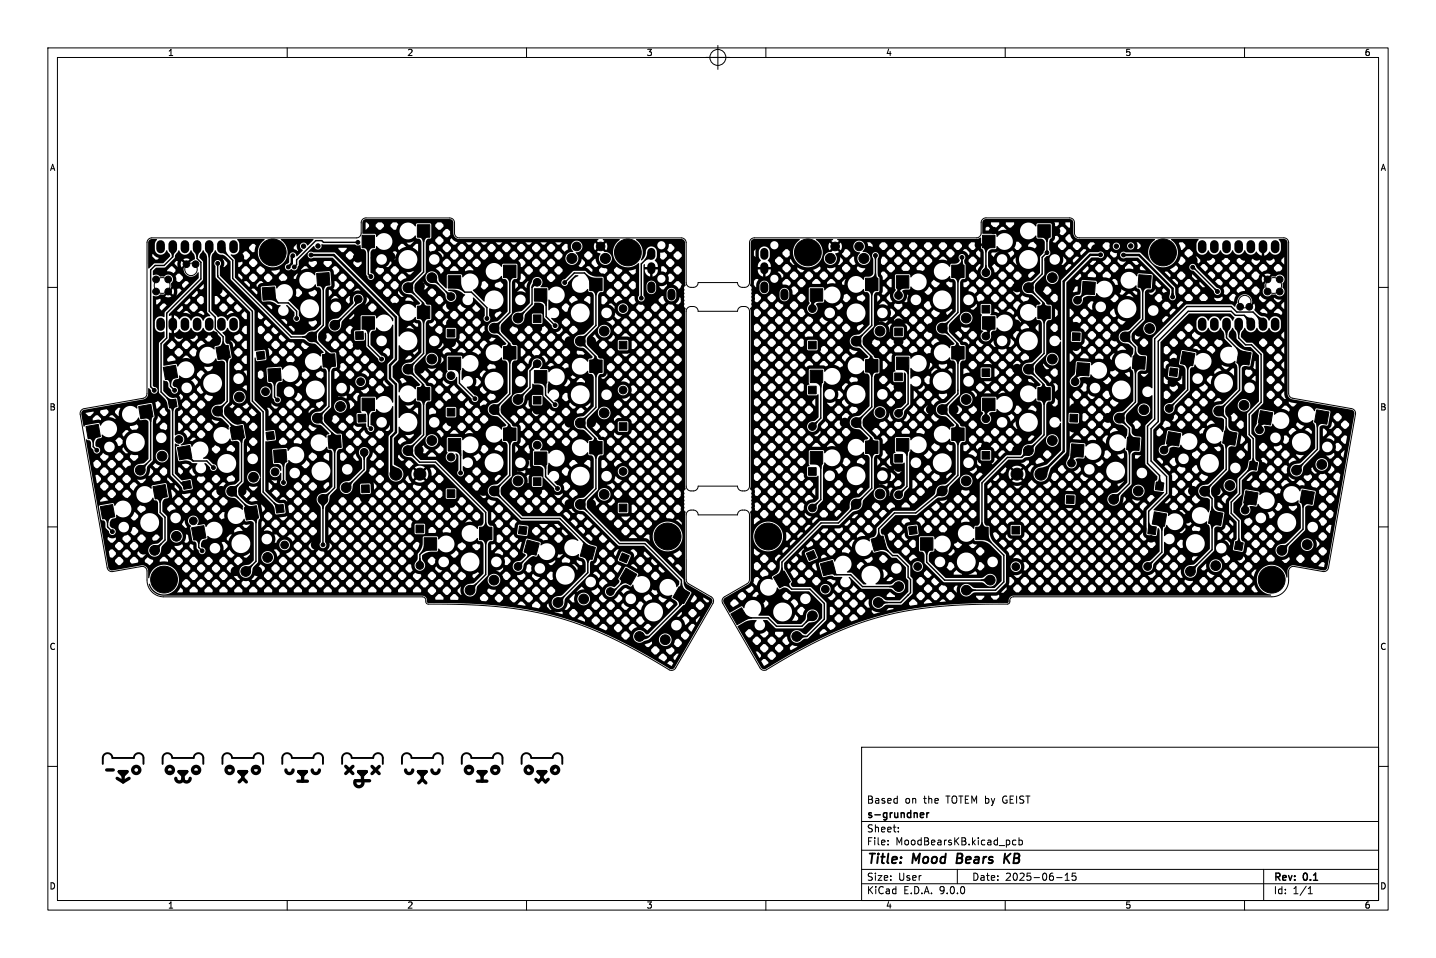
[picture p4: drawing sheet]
<svg xmlns="http://www.w3.org/2000/svg" width="300mm" height="200mm" viewBox="0 0 300 200" stroke-linecap="round" stroke-linejoin="round" font-family="sans-serif">
<defs><g id="words">
<g font-size="2.8">
<text x="181" y="180.9">Title:</text>
<text x="190.7" y="180.9">Mood</text>
<text x="200.7" y="180.9">Bears</text>
<text x="211.4" y="180.9">KB</text>
</g>
<g font-size="2.1">
<text x="181" y="168">Based</text>
<text x="189" y="168">on</text>
<text x="193" y="168">the</text>
<text x="197.8" y="168">TOTEM by</text>
<text x="209.8" y="168">GEIST</text>
<text x="181" y="174">Sheet:</text>
<text x="181" y="171.2">s-grundner</text>
<text x="181" y="176.7">File:</text>
<text x="187.1" y="176.7">MoodBearsKB.kicad_pcb</text>
<text x="181" y="184.1">Size:</text>
<text x="187.6" y="184.1">User</text>
<text x="203" y="184.1">Date:</text>
<text x="210" y="184.1">2025-06-15</text>
<text x="266" y="184.3">Rev:</text>
<text x="272.4" y="184.3">0.1</text>
<text x="181" y="186.9">KiCad</text>
<text x="188.7" y="186.9">E.D.A.</text>
<text x="196.3" y="186.9">9.0.0</text>
<text x="266" y="186.9">Id:</text>
<text x="270.1" y="186.9">1/1</text>
</g>
<g font-size="1.8">
<text x="35" y="11.9">1</text>
<text x="85" y="11.9">2</text>
<text x="135" y="11.9">3</text>
<text x="185" y="11.9">4</text>
<text x="235" y="11.9">5</text>
<text x="285" y="11.9">6</text>
<text x="10.3" y="35.9">A</text>
<text x="288.3" y="35.9">A</text>
<text x="10.3" y="85.9">B</text>
<text x="288.3" y="85.9">B</text>
<text x="10.3" y="135.9">C</text>
<text x="288.3" y="135.9">C</text>
<text x="10.3" y="185.9">D</text>
<text x="288.3" y="185.9">D</text>
<text x="35" y="189.9">1</text>
<text x="85" y="189.9">2</text>
<text x="135" y="189.9">3</text>
<text x="185" y="189.9">4</text>
<text x="235" y="189.9">5</text>
<text x="285" y="189.9">6</text>
</g>
</g></defs>
<g fill="none" stroke="#000" stroke-width=".21">
<path d="M10 10h280v180h-280zM12 12h276v176h-276zM60 10v2M110 10v2M147.5 12h5M150 9.5v5M160 10v2M210 10v2M260 10v2M10 60h2M143.3 65a1 1 0 0 1 1-1h.5a1 1 0 0 1 1 1h8.3a1 1 0 0 1 1-1h.5a1 1 0 0 1 1 1v36.5a1 1 0 0 1-1 1h-.5a1 1 0 0 1-1-1h-8.2a1 1 0 0 1-1 1h-.5a1 1 0 0 1-1-1l-.1-36.5M288 60h2"/>
<path d="M10 110h2M288 110h2M89 125.4a.75 .75 0 0 0-.8-.8h-54.3a3.5 3.5 0 0 1-3.2-3.5v-2a1 1 0 0 0-1.1-.8l-6.1 1a1 1 0 0 1-1.1-.8l-5.7-32.1a1 1 0 0 1 .9-1.1l12.3-2.2 .5-.2 .2-.4 .1-31.8a1 1 0 0 1 1-1h42.8a1 1 0 0 0 1-1v-2.3a1 1 0 0 1 1-.9h17.5a1 1 0 0 1 1 1v2.3a1 1 0 0 0 1 .9h46.4a1 1 0 0 1 .9 .9l.1 8.5a1 1 0 0 0 .9 .9h.6a1 1 0 0 0 .9-1l8.3 .1a1 1 0 0 0 1 .9h.6a1 1 0 0 0 .9-1v-8.4a1 1 0 0 1 1-.9h46.5a1 1 0 0 0 .9-1v-2.3a1 1 0 0 1 1-.9h17.6a1 1 0 0 1 .9 1v2.2a1 1 0 0 0 1 1h42.8a1 1 0 0 1 .9 1l.1 31.8 .2 .4 .5 .2 12.4 2.2a1 1 0 0 1 .8 1.2l-5.7 32.1a1 1 0 0 1-1.1 .7l-6.1-1.1a1 1 0 0 0-1.1 1v2.2a3.5 3.5 0 0 1-3.5 3.2h-54a.75 .75 0 0 0-.7 .8l-.1 .5-.4 .2-8.3 .1-7 .5-6.1 .9-5.7 1.3-5.3 1.7-5.2 2.3-5.7 2.8-6.4 3.7a1.28 1.28 0 0 1-2 .2l-7.9-13.7a1 1 0 0 1 .5-1.3l4.7-2.8 .4-.5 .1-13.8a1 1 0 0 0-1-1h-.6a1 1 0 0 0-.9 1h-8.2a1 1 0 0 0-1-1h-.6a1 1 0 0 0-.9 1v13.8l.4 .6 4.8 2.7a1 1 0 0 1 .3 1.4l-7.8 13.5a1.19 1.19 0 0 1-1.9 0l-6.4-3.7-5.7-2.9-5.3-2.3-5.2-1.7-4.8-1.1-5-.8-7.8-.7-9.6-.2-.4-.2v-.5M180 156h108v32h-108zM10 160h2M180 177.5h108M180 171.5h108M185.5 176.2v.2M185.5 175.5v.1M187.7 173.5v.2M187.7 172.8v.1M212.2 175.5l-.4-.1-.3 .3 .2 .6h.5"/>
<path d="M212.9 175.5l.4-.1 .3 .3-.1 .6h-.6M212.9 174.9v1.5M288 160h2M60 188v2M110 188v2M160 188v2M180 184.5h108M180 181.5h108M200 181.5v3M210 188v2M220.7 183.2h1.2M222.5 183.8h.9"/>
<path d="M222.5 182.7l.5-.4v1.5M224.7 182.3h-.7v.7l.2-.1h.5l.1 .2-.1 .5-.2 .2-.5-.2M260 188v2M264 181.5v6.5M273.3 186.6h.9M273.3 185.5l.4-.4v1.5"/>
<circle cx="150" cy="12" r="1.67"/>
<circle cx="33.9" cy="59.6" r="1.65"/>
<circle cx="39.9" cy="56.2" r="1.3"/>
<circle cx="266.1" cy="59.6" r="1.65"/>
<circle cx="260" cy="63" r="1.3"/>
</g>
<path d="M21.5 159.5v-1.3a1 1 0 0 1 1-1 1 1 0 0 1 1 1h4.5a1 1 0 0 1 1-1 1 1 0 0 1 1 1v1.3M34 159.5v-1.3a1 1 0 0 1 1-1 1 1 0 0 1 1 1h4.5a1 1 0 0 1 1-1 1 1 0 0 1 1 1v1.3M46.5 159.5v-1.3a1 1 0 0 1 1-1 1 1 0 0 1 1 1h4.5a1 1 0 0 1 1-1 1 1 0 0 1 1 1v1.3M59 159.5v-1.3a1 1 0 0 1 1-1 1 1 0 0 1 1 1h4.5a1 1 0 0 1 1-1 1 1 0 0 1 1 1v1.3M71.5 159.5v-1.3a1 1 0 0 1 1-1 1 1 0 0 1 1 1h4.5a1 1 0 0 1 1-1 1 1 0 0 1 1 1v1.3M84 159.5v-1.3a1 1 0 0 1 1-1 1 1 0 0 1 1 1h4.5a1 1 0 0 1 1-1 1 1 0 0 1 1 1v1.3M96.5 159.5v-1.3a1 1 0 0 1 1-1 1 1 0 0 1 1 1h4.5a1 1 0 0 1 1-1 1 1 0 0 1 1 1v1.3M109 159.5v-1.3a1 1 0 0 1 1-1 1 1 0 0 1 1 1h4.5a1 1 0 0 1 1-1 1 1 0 0 1 1 1v1.3M200.1 178.2l-.3 2h.8M210 178.2l-.3 2M210.2 179.1l.7 1.1M211.1 178.2l-1.3 1.1" fill="none" stroke="#000" stroke-width=".4"/>
<g fill="none" stroke="#000" stroke-width=".3">
<path d="M36.1 52v1.6l-1.8 1.8h-1.9l-.9 1v24.3l.7 .8M41.2 52v2l.8 .8v3.4l-7.2 7.2v5.2l-1.1 1.1v10.1l2.4 2.4v14.9l2.2 2.1h.8M43.7 52v13l1.3 1.2v2.5l1.6 1.6v3.3l.9 .8v9.4l-2.2 2.1M45.5 55v2.8l7.2 7.2v18.7l2.3 2.3v16.7l3.5 3.5M45.5 57.5h.1M46.3 52l2.3 2.3v3.8l12.2 12.2h4.3M67.5 58.3v9.6l-2.4 2.4M74.8 50.6h-7.2l-.4-.4h-1.2l-4 4v1l-.5 .5M76.9 50.4v6.8l.6 .5M88.5 48.2v8.6l-3.3 3.3 3.3 3.2v10.5l-3.3 3.3 3.3 3.2v10.5l-3.3 3.3 2.4 2.4h3.4l10.5 10.5v12.9l-3.3 3.3M90.2 58l4 3.9M94.9 58.9l2.2 2.1h1.4l3.2 3.2v2.3"/>
<path d="M106.5 56.7v8.5l-3.3 3.3 3.3 3.3v10.4l-3.3 3.3 3.3 3.3v10.4l-3.3 3.3 5.8 5.7h8l5.8 5.9v5.5l-6.2 6.2M112.2 58.9l-1.1 1.1v3.5l-2.9 2.9M118 59l2-2h2.1l2.4 2.4v8.5l-3.3 3.3 3.3 3.3v10.5l-3.3 3.3 3.3 3.3v10.4l-3.3 3.3 8.2 8.2h5.3l7.7 7.6v5l-6.8 6.8h-2M136.1 53l-2.1 2.1v7.1M182.9 53.3v5.3l-.8 .8v8.5l-3.3 3.3 3.3 3.3v10.5l-3.3 3.2 3.3 3.3v10.5l-6.9 7.2h-3.7l-8.1 8.1v3.7l2 2h3.8l3 3v3.2l-3.6 3.7h-2.2M188.6 58.9l-.9 .8v2M201 53.7v2.1l-.9 .9v8.5l-3.3 3.3 3.3 3.3v10.4l-3.3 3.3 3.3 3.3v10.4l-3.3 3.3-5.5 4.6h-4.4l-3.3 3.3v3.1h.4l2.5 2.5h1l2.2 2.2v2.3l.5 .5v2.7l-2 2.1h-4.7M206 51v5.9M206.6 50.4l-.8 .7M218.1 48.2l.6 .6v3.9l-1 1v3.5l-2.9 2.9 3.3 3.2v10.5l-3.3 3.3 3.3 3.2v10.5l-4.7 4.7h-2.9l-5.4 5.3v10.6l4.6 4.5v5.6l-1.7 1.7h-6.1M239.1 58.7l-.4 .4v7.5l-3.7 3.7 2.2 2.2v2.5l.7 .7-.7 .7v7.5l-3.4 3.4 2.2 2.1v2.5l.8 .8-.8 .7v7.5l-3.3 3.4M249.2 55.8l5.1 5.1"/>
<path d="M35.6 77.8v2.8l.9 .9M56.2 61.3l1.9 1.9h2.1l1.8 1.8v1.5M57.4 78.2v4.7l.6 .6M65.1 70.3l3.6 3.7v10.9l-2.4 2.4 3.6 3.6v10.9l-2.4 2.5v9.4M74.8 62.4v.6l-4.9 4.9M76.9 67.4v4.8l2.8 2.8M94.9 75.9l1.1 1v3.1l3.2 3.2M112.2 75.9l-1.5 1.5v3.5l-2.5 2.5M112.9 78.7l1.1 1v2.8l2 2M112.9 61.6l1.2 1.1v3.4l1.9 1.9M170.6 61.6l-.9 .8v2M170.6 78.6l.9 .9v7.8l-1.8 1.8"/>
<path d="M188.6 75.9l1.1 1.1v7.3l-2 2M206.6 67.4v2.2l-.6 .6M226.3 77.1l-1.7 1.7v.9M227.4 60.1v.2l-2.3 2.4M248.1 74.9v6.5l-3.8 3.9M256.2 67.2v3.3l3.7 3.7v.5l-.9 .9v5.8l-4.4 4.4 1.6 1.6v3.3l.7 .7-.7 .8v5.8l-4.6 4.6 1.6 1.5v3.3l.8 .8-.8 .8v5.8l-4.5 4.5M258.8 67.2v3.3l1.4 1.5h1.3l2 2v10l-2.5 2.5v4.2l.8 .9v5.6M261.3 67.2l-1.4-1.4h-1.8l-.9-.8h-9l-6.2 6.2v16.8l-1.5 1.5v6.7l3.2 3.3v3.5l-3.7 3.7v3.3l.7 .7M263.9 67.2l-2.1-2.1h-3.4l-1.2-1.1h-9.2l-6.8 6.7v16.8l-1.5 1.5v7.7l2.6 2.6v2.2M19.5 90.1v3.1l.7 .8M30.5 85.9l1 1v9.1l-2.2 2.2M38.6 94.5l1.7 1.7h2.9l1.4 1.4"/>
<path d="M45.4 85.8l4.2 4.1v.4l.9 .9v9.3l-2.1 2.1 4.1 4.1v.4l1 .9v9.2l-2.1 2.1M58.5 95.2l.7 .7v4.8M76.1 94.4v3.6l-3.8 3.8M76.9 84.4v4.6l.6 .5M94.9 92.9l1.3 1.2v4.6M112.9 95.7l1.1 1v2.8l2.5 2.5M170.6 95.6l.9 .9v7.8l-1.8 1.8M188.6 92.9l.9 .9v7.8l-1.8 1.7M206.6 84.4l-.6 .6v2.4M225.1 94l-1.3 1.3v1.4M245.2 91.6v.4l-2 2M261.8 97.2h.1"/>
<path d="M261.8 97.2l-2.8 2.9v3l-1.8 1.7v2.4l1.6 1.5v5.3M264.4 87.2l-1.3 1.3v1.2M276.1 87.1l-.9 .9v5.8l-4.3 4.4M22.5 106.8v3.2l1 1M33.5 102.7v4.3l1 1v4.7l-2.2 2.2M41.5 111.2v3.1l.7 .7M67.5 113.7h.1M89.9 113.6l-2.2 2.2v2.3M111.1 114.3v1.1l-2.9 2.9M173 118.6l1.4 1.4h3.3l2.5 2.5h7.6M193.6 113.6v3.8l3.7 3.7h9.6M242.2 108.4l.5 .5v6.4l-2.9 3"/>
<path d="M261.3 104l-1.2 1.2v1.3M273.1 103.8l-.9 .9v5.8l-4.4 4.4M131.3 120.4l-3.2 3.1h-.6M169.7 128.6l-2.2 2.1h-5.3l-1.7-1.7h-5.7l-.3-.3M189.7 124.2h.1M192.5 169.7l.4 .1 .1 .2-.7 .2M192.9 170.6l-.4 .1M193.6 169.7v1M194.1 169.7l-.5 .3"/>
</g>
<g fill="#000" stroke="#000" stroke-width=".21">
<path d="M66.2 57.1l2.5-.2 .2 2.6-2.6 .2zM75.6 49.1h2.6v2.6h-2.6zM87.2 46.9h2.6v2.6h-2.6zM105.2 55.4h2.6v2.6h-2.6zM198.8 55.4h2.6v2.6h-2.6zM205.3 49.1h2.6v2.6h-2.6zM216.8 46.9h2.6v2.6h-2.6zM34.1 76.7l2.6-.4 .4 2.5-2.5 .5zM45.1 72.5l2.6-.4 .4 2.5-2.5 .5zM53.6 73.5l1.6-.2 .2 1.6-1.6 .2zM54.8 60.1l2.6-.2 .2 2.6-2.6 .2zM56 77l2.6-.1 .1 2.6-2.6 .1z"/>
<path d="M67.3 74l2.6-.1 .2 2.6-2.6 .1zM74.3 69.3l1.6-.1v1.6l-1.6 .1zM75.6 66.1h2.6v2.6h-2.6zM87.2 63.9h2.6v2.6h-2.6zM93.4 68.8h1.6v1.6h-1.6zM93.6 74.6h2.6v2.6h-2.6zM93.6 57.6h2.6v2.6h-2.6zM105.2 72.4h2.6v2.6h-2.6zM111.4 65.8h1.6v1.6h-1.6zM111.6 77.4h2.6v2.6h-2.6zM111.6 60.3h2.6v2.6h-2.6zM123.2 75.2h2.6v2.6h-2.6z"/>
<path d="M123.2 58.1h2.6v2.6h-2.6zM129.4 71.3h1.6v1.6h-1.6zM168.9 71.3h1.6v1.6h-1.6zM169.3 60.3h2.6v2.6h-2.6zM169.3 77.3h2.6v2.6h-2.6zM180.8 58.1h2.6v2.6h-2.6zM180.8 75.1h2.6v2.6h-2.6zM186.9 68.5h1.6v1.6h-1.6zM186.9 77.9h1.6v1.6h-1.6zM187.3 57.6h2.6v2.6h-2.6zM187.3 74.6h2.6v2.6h-2.6zM198.8 72.4h2.6v2.6h-2.6z"/>
<path d="M205.2 77h1.6v1.6h-1.6zM205.2 63.8h1.6v1.6h-1.6zM205.3 66.1h2.6v2.6h-2.6zM216.8 63.9h2.6v2.6h-2.6zM224.1 69.5h1.6l-.1 1.6h-1.6zM225.1 75.7l2.6 .2-.2 2.6-2.6-.2zM226.2 58.7l2.6 .2-.1 2.6-2.6-.2zM236.7 74.3l2.6 .2-.2 2.6-2.5-.2zM237.9 57.4l2.6 .1-.2 2.6-2.6-.2zM244.5 76.8l1.6 .2-.2 1.6-1.6-.2zM247.1 73.4l2.5 .4-.4 2.6-2.6-.5zM258.8 73.2l2.6 .5-.5 2.5-2.5-.4z"/>
<path d="M18 89l2.5-.4 .5 2.6-2.6 .4zM29 84.9l2.5-.5 .5 2.6-2.6 .4zM35.1 83.6l1.6-.3 .3 1.6-1.6 .3zM37.1 93.4l2.5-.4 .5 2.6-2.6 .4zM48.1 89.3l2.5-.5 .5 2.6-2.6 .4zM55.6 90.3l1.6-.2 .2 1.6-1.6 .2zM57.2 94l2.5-.2 .2 2.6-2.6 .2zM68.5 91l2.6-.2 .2 2.6-2.6 .2zM74.8 86.5h1.6v1.6h-1.6zM75.6 83.1h2.6v2.6h-2.6zM87.2 80.9h2.6v2.6h-2.6zM93.4 85.3h1.6v1.6h-1.6z"/>
<path d="M93.6 91.6h2.6v2.6h-2.6zM105.2 89.4h2.6v2.6h-2.6zM111.4 82.8h1.6v1.6h-1.6zM111.6 94.4h2.6v2.6h-2.6zM123.2 92.2h2.6v2.6h-2.6zM129.4 88.3h1.6v1.6h-1.6zM168.9 80.6h1.6v1.6h-1.6zM168.9 97.6h1.6v1.6h-1.6zM169.3 94.3h2.6v2.6h-2.6zM180.8 92.1h2.6v2.6h-2.6zM186.9 94.9h1.6v1.6h-1.6zM187.3 91.6h2.6v2.6h-2.6z"/>
<path d="M198.8 89.4h2.6v2.6h-2.6zM205.2 94.3h1.6v1.6h-1.6zM205.3 83.1h2.6v2.6h-2.6zM216.8 80.9h2.6v2.6h-2.6zM223.6 86.5h1.6l-.1 1.6h-1.6zM223.9 92.7l2.6 .1-.2 2.6-2.6-.1zM235.5 91.3l2.6 .2-.1 2.5-2.6-.1zM244.1 90.1l2.6 .5-.5 2.5-2.5-.4zM255.9 89.9l2.5 .5-.4 2.6-2.6-.5zM261.2 96.3l1.5 .3-.2 1.6-1.6-.3zM263.3 85.7l2.6 .5-.5 2.5-2.5-.4zM275.1 85.6l2.5 .4-.4 2.6-2.6-.5z"/>
<path d="M21 105.8l2.5-.5 .5 2.6-2.6 .4zM32 101.6l2.5-.4 .5 2.5-2.6 .5zM38.1 100.6l1.6-.3 .3 1.6-1.6 .3zM40 110.2l2.6-.5 .4 2.6-2.5 .4zM51 106l2.6-.4 .4 2.5-2.5 .5zM57.6 105.5l1.6-.2 .2 1.6-1.6 .2zM75.5 101.3l1.6-.1 .1 1.6-1.6 .1zM86.9 109.6h1.6v1.6h-1.6zM88.6 112.3h2.6v2.6h-2.6zM93.4 102.3h1.6v1.6h-1.6zM100.2 110.1h2.6v2.6h-2.6zM108.5 109.8l1.6 .2-.2 1.6-1.6-.2z"/>
<path d="M111.4 99.8h1.6v1.6h-1.6zM110.2 112.7l2.5 .7-.7 2.5-2.5-.7zM121.9 113.6l2.5 .7-.7 2.5-2.5-.7zM129.4 105.3h1.6v1.6h-1.6zM130 115.4l1.5 .6-.6 1.5-1.5-.6zM168.5 115.5l1.4-.6 .7 1.5-1.5 .6zM171.4 117.7l2.5-.7 .7 2.5-2.5 .7zM182 112.6l2.5-.7 .7 2.5-2.5 .7zM189.8 110l1.6-.2 .2 1.6-1.6 .2zM192.3 112.3h2.6v2.6h-2.6zM203.8 110.1h2.6v2.6h-2.6zM211.4 109.9h1.6v1.6h-1.6z"/>
<path d="M222.8 103.5h1.6v1.6h-1.6zM241.6 100.6l1.5 .2-.2 1.6-1.5-.2zM240 109.8l1.6 .2-.2 1.6-1.6-.2zM241.2 106.8l2.5 .5-.4 2.6-2.6-.5zM252.9 106.7l2.6 .4-.5 2.6-2.5-.5zM258.2 113.1l1.5 .2-.2 1.6-1.6-.3zM260.3 102.5l2.5 .4-.4 2.6-2.6-.5zM272 102.3l2.6 .4-.5 2.6-2.5-.4zM130.8 118.6l2.2 1.3-1.3 2.3-2.2-1.3zM141.9 122.5l2.2 1.3-1.3 2.2-2.2-1.3zM152.7 128.2l2.2-1.3 1.3 2.2-2.2 1.3zM161.6 120.5l2.2-1.3 1.3 2.3-2.2 1.3z"/>
<circle cx="32.6" cy="58.3" r=".7"/>
<circle cx="34.7" cy="53.5" r=".4"/>
<circle cx="35.1" cy="58.3" r=".7"/>
<circle cx="37.2" cy="53.5" r=".4"/>
<circle cx="39" cy="55.2" r=".7"/>
<circle cx="40.9" cy="55.2" r=".7"/>
<circle cx="45" cy="53.7" r=".4"/>
<circle cx="45.5" cy="55" r=".4"/>
<circle cx="50" cy="53.7" r=".4"/>
<circle cx="57" cy="52.7" r="2.8"/>
<circle cx="60.2" cy="55.7" r=".4"/>
<circle cx="61.2" cy="53.4" r=".4"/>
<circle cx="61.5" cy="55.7" r=".4"/>
<circle cx="61.7" cy="59.2" r=".4"/>
<circle cx="63.4" cy="51.4" r=".45"/>
<circle cx="65" cy="53.2" r=".4"/>
<circle cx="66.4" cy="51.4" r=".45"/>
<circle cx="74.8" cy="51.8" r=".4"/>
<circle cx="74.8" cy="53.8" r=".4"/>
<circle cx="74.8" cy="50.6" r=".4"/>
<circle cx="77.5" cy="57.7" r=".4"/>
<circle cx="78" cy="53.8" r=".4"/>
<circle cx="81.6" cy="53.6" r=".4"/>
<circle cx="82.7" cy="49.2" r=".4"/>
<circle cx="87.7" cy="59.7" r=".4"/>
<circle cx="90.2" cy="58" r="1.02"/>
<circle cx="100.7" cy="57.7" r=".4"/>
<circle cx="112.2" cy="58.9" r=".8"/>
<circle cx="118" cy="59" r=".4"/>
<circle cx="119.5" cy="54" r="1.05"/>
<circle cx="120.5" cy="51.5" r=".9"/>
<circle cx="125.5" cy="51.5" r=".9"/>
<circle cx="126.5" cy="54" r="1.05"/>
<circle cx="131.2" cy="52.7" r="2.8"/>
<circle cx="168.8" cy="52.7" r="2.8"/>
<circle cx="173.5" cy="54" r="1.05"/>
<circle cx="174.5" cy="51.5" r=".9"/>
<circle cx="179.5" cy="51.5" r=".9"/>
<circle cx="180.5" cy="54" r="1.05"/>
<circle cx="181.6" cy="52.4" r=".4"/>
<circle cx="182.9" cy="53.3" r=".4"/>
<circle cx="194.2" cy="57.7" r=".4"/>
<circle cx="201" cy="53.7" r=".4"/>
<circle cx="204.6" cy="51.1" r=".4"/>
<circle cx="206" cy="56.9" r=".8"/>
<circle cx="207.6" cy="48.4" r=".4"/>
<circle cx="212.5" cy="60" r=".4"/>
<circle cx="212.6" cy="48.4" r=".4"/>
<circle cx="217.2" cy="60" r=".4"/>
<circle cx="217.2" cy="52.7" r=".4"/>
<circle cx="218.7" cy="54.2" r=".4"/>
<circle cx="218.7" cy="52.7" r=".4"/>
<circle cx="219.8" cy="58" r="1.02"/>
<circle cx="220.5" cy="48.2" r=".4"/>
<circle cx="221" cy="60" r=".4"/>
<circle cx="223.5" cy="60" r=".4"/>
<circle cx="229" cy="52" r=".4"/>
<circle cx="229.9" cy="53.2" r=".4"/>
<circle cx="233.2" cy="51.4" r=".45"/>
<circle cx="234.7" cy="53.2" r=".4"/>
<circle cx="236.2" cy="51.4" r=".45"/>
<circle cx="243" cy="52.7" r="2.8"/>
<circle cx="249.2" cy="55.8" r=".4"/>
<circle cx="249.2" cy="54.4" r=".4"/>
<circle cx="252.4" cy="53.4" r=".4"/>
<circle cx="255" cy="53.4" r=".4"/>
<circle cx="257.4" cy="53.4" r=".4"/>
<circle cx="260" cy="53.4" r=".4"/>
<circle cx="262.6" cy="53.4" r=".4"/>
<circle cx="264.8" cy="58.3" r=".7"/>
<circle cx="265.2" cy="53.4" r=".4"/>
<circle cx="267.3" cy="58.3" r=".7"/>
<circle cx="32.6" cy="60.9" r=".7"/>
<circle cx="35.1" cy="60.9" r=".7"/>
<circle cx="37.5" cy="69.7" r=".4"/>
<circle cx="40" cy="69.7" r=".4"/>
<circle cx="41" cy="75.7" r=".4"/>
<circle cx="42.5" cy="69.7" r=".4"/>
<circle cx="45" cy="69.7" r=".4"/>
<circle cx="45.5" cy="60.5" r=".4"/>
<circle cx="47.5" cy="69.7" r=".4"/>
<circle cx="54.5" cy="72.2" r=".4"/>
<circle cx="54.5" cy="76" r=".4"/>
<circle cx="62" cy="66.5" r=".4"/>
<circle cx="63" cy="76.7" r=".4"/>
<circle cx="63.2" cy="69" r=".4"/>
<circle cx="65.1" cy="70.3" r="1.02"/>
<circle cx="67.2" cy="70.2" r=".4"/>
<circle cx="69.9" cy="67.9" r="1.02"/>
<circle cx="74.7" cy="72" r=".4"/>
<circle cx="74.7" cy="67.7" r=".4"/>
<circle cx="74.8" cy="62.4" r=".8"/>
<circle cx="75.3" cy="79.7" r=".8"/>
<circle cx="79.7" cy="75" r=".4"/>
<circle cx="82.5" cy="64.2" r=".4"/>
<circle cx="83" cy="77" r=".4"/>
<circle cx="85.2" cy="77.1" r="1.02"/>
<circle cx="85.2" cy="60.1" r="1.02"/>
<circle cx="87.7" cy="77" r=".4"/>
<circle cx="90.2" cy="75" r="1.02"/>
<circle cx="94.2" cy="78.4" r=".8"/>
<circle cx="94.2" cy="61.9" r=".8"/>
<circle cx="94.2" cy="67.5" r=".4"/>
<circle cx="94.2" cy="71.5" r=".4"/>
<circle cx="94.2" cy="63.7" r=".4"/>
<circle cx="100.7" cy="74.7" r=".4"/>
<circle cx="101.7" cy="66.5" r=".4"/>
<circle cx="101.7" cy="70" r=".4"/>
<circle cx="103.2" cy="68.5" r="1.02"/>
<circle cx="105.5" cy="68.5" r=".4"/>
<circle cx="108.2" cy="66.4" r="1.02"/>
<circle cx="112.2" cy="75.9" r=".8"/>
<circle cx="112.2" cy="68.5" r=".4"/>
<circle cx="112.2" cy="64.7" r=".4"/>
<circle cx="116" cy="68" r=".4"/>
<circle cx="118.7" cy="60.5" r=".4"/>
<circle cx="118.7" cy="77.7" r=".4"/>
<circle cx="119" cy="71.2" r=".4"/>
<circle cx="121.2" cy="71.2" r="1.02"/>
<circle cx="123.5" cy="71.2" r=".4"/>
<circle cx="126.2" cy="69.1" r="1.02"/>
<circle cx="130.2" cy="64.4" r=".8"/>
<circle cx="134" cy="62.2" r=".4"/>
<circle cx="135.2" cy="62.2" r=".4"/>
<circle cx="169.7" cy="64.4" r=".8"/>
<circle cx="176.2" cy="60.5" r=".4"/>
<circle cx="176.2" cy="77.5" r=".4"/>
<circle cx="176.5" cy="71.2" r=".4"/>
<circle cx="178.8" cy="71.2" r="1.02"/>
<circle cx="181.2" cy="71.2" r=".4"/>
<circle cx="183.8" cy="69.1" r="1.02"/>
<circle cx="186.2" cy="77" r=".4"/>
<circle cx="187.7" cy="61.7" r=".8"/>
<circle cx="187.7" cy="71.2" r=".4"/>
<circle cx="187.7" cy="67.5" r=".4"/>
<circle cx="194.2" cy="74.7" r=".4"/>
<circle cx="194.5" cy="68.5" r=".4"/>
<circle cx="196.8" cy="68.5" r="1.02"/>
<circle cx="199.2" cy="68.5" r=".4"/>
<circle cx="201.8" cy="66.4" r="1.02"/>
<circle cx="206" cy="70.2" r=".8"/>
<circle cx="212.2" cy="67.7" r=".4"/>
<circle cx="212.5" cy="77" r=".4"/>
<circle cx="214.8" cy="60.1" r="1.02"/>
<circle cx="214.8" cy="77.1" r="1.02"/>
<circle cx="217.2" cy="77" r=".4"/>
<circle cx="219.8" cy="75" r="1.02"/>
<circle cx="224.6" cy="79.7" r=".8"/>
<circle cx="224.7" cy="68.2" r=".4"/>
<circle cx="224.7" cy="72.2" r=".4"/>
<circle cx="225.1" cy="62.7" r=".8"/>
<circle cx="232.2" cy="76.5" r=".4"/>
<circle cx="233" cy="70.2" r=".4"/>
<circle cx="233.2" cy="60.5" r=".4"/>
<circle cx="235" cy="70.3" r="1.02"/>
<circle cx="238" cy="69.2" r=".4"/>
<circle cx="240.2" cy="68.6" r="1.02"/>
<circle cx="243.7" cy="62" r=".4"/>
<circle cx="245" cy="62" r=".4"/>
<circle cx="245" cy="79.7" r=".4"/>
<circle cx="245.2" cy="75.7" r=".4"/>
<circle cx="252.5" cy="70" r=".4"/>
<circle cx="253" cy="61" r=".4"/>
<circle cx="254" cy="74.7" r=".4"/>
<circle cx="254.3" cy="60.9" r=".4"/>
<circle cx="255" cy="70" r=".4"/>
<circle cx="257.5" cy="70" r=".4"/>
<circle cx="259.1" cy="64" r=".7"/>
<circle cx="260" cy="70" r=".4"/>
<circle cx="261" cy="64" r=".7"/>
<circle cx="262.7" cy="70" r=".4"/>
<circle cx="264.8" cy="60.9" r=".7"/>
<circle cx="265.2" cy="70" r=".4"/>
<circle cx="267.3" cy="60.9" r=".7"/>
<circle cx="20.2" cy="94" r=".4"/>
<circle cx="25" cy="88" r=".4"/>
<circle cx="27.2" cy="98.2" r=".4"/>
<circle cx="29.3" cy="98.2" r="1.02"/>
<circle cx="32.2" cy="81.5" r=".4"/>
<circle cx="32.2" cy="83" r=".4"/>
<circle cx="33.9" cy="95.2" r="1.02"/>
<circle cx="35" cy="81.5" r=".4"/>
<circle cx="36.5" cy="81.5" r=".4"/>
<circle cx="37.4" cy="91.7" r=".8"/>
<circle cx="43.2" cy="86" r=".4"/>
<circle cx="44" cy="92.5" r=".4"/>
<circle cx="44.6" cy="97.6" r=".4"/>
<circle cx="45.4" cy="85.8" r="1.02"/>
<circle cx="47.7" cy="86" r=".4"/>
<circle cx="50" cy="82.9" r="1.02"/>
<circle cx="53" cy="99.6" r="1.02"/>
<circle cx="55.5" cy="81.8" r=".8"/>
<circle cx="57.5" cy="98.5" r=".8"/>
<circle cx="58" cy="83.5" r=".4"/>
<circle cx="64" cy="87.2" r=".4"/>
<circle cx="64.2" cy="93.7" r=".4"/>
<circle cx="66.3" cy="87.3" r="1.02"/>
<circle cx="68.5" cy="87.2" r=".4"/>
<circle cx="71.1" cy="84.9" r="1.02"/>
<circle cx="76.1" cy="94.4" r=".8"/>
<circle cx="77.5" cy="89.5" r=".4"/>
<circle cx="82.7" cy="99" r="1.25"/>
<circle cx="83" cy="94" r=".4"/>
<circle cx="85.2" cy="94.1" r="1.02"/>
<circle cx="87.5" cy="94" r=".4"/>
<circle cx="87.7" cy="99" r="1.25"/>
<circle cx="90.2" cy="92" r="1.02"/>
<circle cx="94.2" cy="95.4" r=".8"/>
<circle cx="94.2" cy="84.2" r=".4"/>
<circle cx="94.2" cy="88" r=".4"/>
<circle cx="96.2" cy="98.7" r=".4"/>
<circle cx="99.2" cy="83.2" r=".4"/>
<circle cx="100.7" cy="91.7" r=".4"/>
<circle cx="101.2" cy="85.5" r=".4"/>
<circle cx="103.2" cy="85.5" r="1.02"/>
<circle cx="105.5" cy="85.5" r=".4"/>
<circle cx="108.2" cy="83.4" r="1.02"/>
<circle cx="112.2" cy="92.9" r=".8"/>
<circle cx="112.2" cy="85.5" r=".4"/>
<circle cx="112.2" cy="98.7" r=".4"/>
<circle cx="112.2" cy="81.7" r=".4"/>
<circle cx="116" cy="84.5" r=".4"/>
<circle cx="118.7" cy="94.7" r=".4"/>
<circle cx="119" cy="88.2" r=".4"/>
<circle cx="121.2" cy="88.3" r="1.02"/>
<circle cx="123.5" cy="88.2" r=".4"/>
<circle cx="126.2" cy="86.2" r="1.02"/>
<circle cx="130.2" cy="81.4" r=".8"/>
<circle cx="130.2" cy="98.4" r=".8"/>
<circle cx="169.7" cy="89.1" r=".8"/>
<circle cx="176.2" cy="94.5" r=".4"/>
<circle cx="176.5" cy="88.2" r=".4"/>
<circle cx="178.8" cy="88.2" r="1.02"/>
<circle cx="181.2" cy="88.2" r=".4"/>
<circle cx="183.8" cy="86.1" r="1.02"/>
<circle cx="186" cy="94" r=".4"/>
<circle cx="187.7" cy="86.3" r=".8"/>
<circle cx="187.7" cy="80.7" r=".4"/>
<circle cx="187.7" cy="97.5" r=".4"/>
<circle cx="194.2" cy="91.7" r=".4"/>
<circle cx="194.5" cy="85.5" r=".4"/>
<circle cx="196.8" cy="85.5" r="1.02"/>
<circle cx="199.2" cy="85.5" r=".4"/>
<circle cx="201.8" cy="83.4" r="1.02"/>
<circle cx="206" cy="87.4" r=".8"/>
<circle cx="206" cy="97" r=".4"/>
<circle cx="206" cy="93.2" r=".4"/>
<circle cx="212.2" cy="83.5" r=".4"/>
<circle cx="212.5" cy="99" r="1.25"/>
<circle cx="212.5" cy="94" r=".4"/>
<circle cx="214.8" cy="94.1" r="1.02"/>
<circle cx="217.2" cy="94" r=".4"/>
<circle cx="217.5" cy="99" r="1.25"/>
<circle cx="219.8" cy="92" r="1.02"/>
<circle cx="223.8" cy="96.7" r=".8"/>
<circle cx="224.2" cy="89.2" r=".4"/>
<circle cx="224.5" cy="85.2" r=".4"/>
<circle cx="231.5" cy="87.2" r=".4"/>
<circle cx="233.8" cy="87.3" r="1.02"/>
<circle cx="236.2" cy="87.2" r=".4"/>
<circle cx="239" cy="85.5" r="1.02"/>
<circle cx="243.2" cy="94" r=".8"/>
<circle cx="244.2" cy="87" r=".4"/>
<circle cx="244.3" cy="85.3" r=".8"/>
<circle cx="251.2" cy="91.5" r=".4"/>
<circle cx="252.5" cy="85.7" r=".4"/>
<circle cx="254.6" cy="85.8" r="1.02"/>
<circle cx="256.7" cy="85.7" r=".4"/>
<circle cx="259.7" cy="97" r=".4"/>
<circle cx="259.9" cy="84.6" r="1.02"/>
<circle cx="263.1" cy="89.7" r=".8"/>
<circle cx="263.7" cy="97.5" r=".4"/>
<circle cx="270.2" cy="87.2" r=".4"/>
<circle cx="270.9" cy="98.2" r="1.02"/>
<circle cx="273" cy="98.2" r=".4"/>
<circle cx="276.1" cy="97" r="1.02"/>
<circle cx="23.5" cy="111" r=".4"/>
<circle cx="28" cy="105" r=".4"/>
<circle cx="30" cy="114.7" r=".4"/>
<circle cx="32.3" cy="114.9" r="1.02"/>
<circle cx="34.7" cy="114.7" r=".4"/>
<circle cx="36.9" cy="112" r="1.02"/>
<circle cx="40.4" cy="108.7" r=".8"/>
<circle cx="42.2" cy="115" r=".4"/>
<circle cx="46.2" cy="102.5" r=".4"/>
<circle cx="47" cy="109.2" r=".4"/>
<circle cx="48.4" cy="102.6" r="1.02"/>
<circle cx="49.2" cy="119.2" r=".4"/>
<circle cx="50.5" cy="102.5" r=".4"/>
<circle cx="51.4" cy="119.3" r="1.02"/>
<circle cx="53.7" cy="119.2" r=".4"/>
<circle cx="55.9" cy="116.4" r="1.02"/>
<circle cx="59.2" cy="100.7" r=".4"/>
<circle cx="59.5" cy="113.8" r=".8"/>
<circle cx="65.2" cy="104.2" r=".4"/>
<circle cx="66" cy="113.7" r=".4"/>
<circle cx="67.5" cy="104.3" r="1.02"/>
<circle cx="67.5" cy="113.7" r=".4"/>
<circle cx="69.7" cy="104.2" r=".4"/>
<circle cx="72.3" cy="101.8" r="1.02"/>
<circle cx="76.2" cy="100.2" r=".4"/>
<circle cx="76.2" cy="104" r=".4"/>
<circle cx="87.7" cy="118.1" r=".8"/>
<circle cx="94.2" cy="105" r=".4"/>
<circle cx="94.2" cy="101.2" r=".4"/>
<circle cx="95.7" cy="112.5" r=".4"/>
<circle cx="101" cy="102.5" r=".4"/>
<circle cx="103.2" cy="102.5" r="1.02"/>
<circle cx="105.5" cy="102.5" r=".4"/>
<circle cx="108.2" cy="118.3" r=".8"/>
<circle cx="108.2" cy="100.4" r="1.02"/>
<circle cx="112.2" cy="102.5" r=".4"/>
<circle cx="116.5" cy="102" r=".4"/>
<circle cx="117" cy="114.7" r=".4"/>
<circle cx="119" cy="105.2" r=".4"/>
<circle cx="121.2" cy="105.3" r="1.02"/>
<circle cx="123.5" cy="105.2" r=".4"/>
<circle cx="126.2" cy="103.2" r="1.02"/>
<circle cx="139.5" cy="112" r="2.8"/>
<circle cx="160.5" cy="112" r="2.8"/>
<circle cx="169.7" cy="106.1" r=".8"/>
<circle cx="176.5" cy="105.2" r=".4"/>
<circle cx="178.2" cy="116" r=".4"/>
<circle cx="178.8" cy="105.2" r="1.02"/>
<circle cx="181.2" cy="105.2" r=".4"/>
<circle cx="183.8" cy="103.1" r="1.02"/>
<circle cx="187.7" cy="103.3" r=".8"/>
<circle cx="191.7" cy="118.3" r=".8"/>
<circle cx="194.7" cy="102.5" r=".4"/>
<circle cx="196.8" cy="102.5" r="1.02"/>
<circle cx="199.2" cy="112.5" r=".4"/>
<circle cx="199.2" cy="102.5" r=".4"/>
<circle cx="201.8" cy="100.4" r="1.02"/>
<circle cx="212.2" cy="118.3" r=".8"/>
<circle cx="221.7" cy="104.2" r=".4"/>
<circle cx="225.7" cy="104.2" r=".4"/>
<circle cx="230.5" cy="104.2" r=".4"/>
<circle cx="232.7" cy="104.3" r="1.02"/>
<circle cx="237.8" cy="102.5" r="1.02"/>
<circle cx="239.8" cy="118.3" r=".8"/>
<circle cx="240.5" cy="101.2" r=".4"/>
<circle cx="240.5" cy="112.2" r=".4"/>
<circle cx="248" cy="108.2" r=".4"/>
<circle cx="248.7" cy="119.3" r="1.02"/>
<circle cx="249.2" cy="102.5" r=".4"/>
<circle cx="251.6" cy="102.5" r="1.02"/>
<circle cx="254" cy="102.5" r=".4"/>
<circle cx="254" cy="118.1" r="1.02"/>
<circle cx="256.9" cy="101.3" r="1.02"/>
<circle cx="258.7" cy="116" r=".4"/>
<circle cx="260.1" cy="106.5" r=".8"/>
<circle cx="267.2" cy="104" r=".4"/>
<circle cx="267.8" cy="114.9" r="1.02"/>
<circle cx="270" cy="115" r=".4"/>
<circle cx="273.1" cy="113.7" r="1.02"/>
<circle cx="34.3" cy="121" r="2.8"/>
<circle cx="98.2" cy="123.2" r="1.02"/>
<circle cx="103.2" cy="121.1" r="1.02"/>
<circle cx="116.6" cy="125.8" r="1.02"/>
<circle cx="121.9" cy="125.1" r="1.02"/>
<circle cx="127.5" cy="123.5" r=".8"/>
<circle cx="133.6" cy="132.9" r="1.02"/>
<circle cx="137" cy="122.2" r=".4"/>
<circle cx="139" cy="133.6" r="1.02"/>
<circle cx="159" cy="125" r=".4"/>
<circle cx="166.4" cy="132.9" r="1.02"/>
<circle cx="169.7" cy="128.6" r="1.02"/>
<circle cx="172.4" cy="123" r=".8"/>
<circle cx="183.5" cy="125.8" r="1.02"/>
<circle cx="187.8" cy="122.5" r="1.02"/>
<circle cx="201.9" cy="123.2" r="1.02"/>
<circle cx="206.9" cy="121.1" r="1.02"/>
<circle cx="265.7" cy="121" r="2.8"/>
</g>
<path d="M136.1 52.6v.8M136.1 55.6v.8M136.1 59.6v.8M159.7 52.6v.8M159.7 55.6v.8M159.7 59.6v.8M140.3 61.1v.8M163.9 61.1v.8" fill="none" stroke="#000" stroke-width="1.7"/>
<g fill="none" stroke="#000" stroke-width="1.8">
<path d="M33.6 51v1M36.1 51v1M38.6 51v1M41.2 51v1M43.7 51v1M46.3 51v1M48.8 51v1M251.2 51v1M253.7 51v1M256.2 51v1M258.8 51v1M261.3 51v1"/>
<path d="M263.9 51v1M266.4 51v1M33.6 67.2v1M36.1 67.2v1M38.6 67.2v1M41.2 67.2v1M43.7 67.2v1M46.3 67.2v1M48.8 67.2v1M251.2 67.2v1M253.7 67.2v1M256.2 67.2v1"/>
<path d="M258.8 67.2v1M261.3 67.2v1M263.9 67.2v1M266.4 67.2v1"/>
</g>
<path d="M61.2 53.4l-.2 .2v1.4l-.8 .7M65 53.2h4.7l13 13v8.8l-1.2 1.2v2.8l1.2 1.2v10l-1 1v6.8l1 1M229.9 53.2h-2.1l-5.6 5.5v35.5l-4.7 4.8M234.7 53.2h3.3l7 7v1.8" fill="none" stroke="#000" stroke-width=".5"/>
<g fill="#000">
<path d="M31.2 50.1l.5-.2 1.1 .1-.4 .7v1.4a1.27 1.27 0 0 0 1.1 1.1 1.27 1.27 0 0 0 1.3-1l.8 1.1-.1 .2-.3 .4-2.1-.1-.6-.2-.6-.6-.1 .1v.4l.7 .7h.4l.3-.3h2l-1.1 1-1.9 .1-1.2 1.1-.1-5.4zM35.4 52.5l.7-.5 .7 .5-.4 .4-.3 .9-.2-.2-.2-.7zM40.4 52.5l.8-.5 .7 .5-.3 .4-.3 .9h-.3l-.2-.8zM42.3 52.3h.2l.5 .7 .2 .6 .1 6.5h-.7v-.8l-1 .9 .2 .2h.4l.4-.3h.7v.8h-2l-.2-.2-1 1.1 .2 .2h.4l.6-.7v-.4h2v1.3h-.7l-.4-.4h-.4l-.7 .7h-1.3l-.2-.2-1.1 1 .2 .2h.4l.7-.6v-.4h1.3v.4l.7 .6h.4l.4-.3v-1h.7v1.8h-2l-.6-.6h-.4l-.7 .6h-1.4l-.2-.2-1 1.1 .1 .2h.4l.7-.7v-.4h1.4v.4l.7 .7h.4l.6-.7v-.4h2v1.2l.4 .4h-1l-.5-.7h-.4l-.4 .4 .7 .3h-2.3l-.7-.7h-.4l-.4 .5h.8l.7 .3v-.1h2.3l.3 .2 .3-.2h1l.2 .3a1.67 1.67 0 0 0-1.5 1.1 1.33 1.33 0 0 0-1.2-1 1.33 1.33 0 0 0-1.3 1 1.31 1.31 0 0 0-1.1-1 1.31 1.31 0 0 0-1.3 .7h-.1a1.49 1.49 0 0 0-1.1-.9v1h-.5v-1l-.4 .2-.1-.4 7.1-7.2v-3.7l-.8-1 .2-.7zM43 52.5l.7-.5 .8 .5-.4 .4-.2 .9h-.3l-.2-.8zM46.3 52l.9-.4a2.05 2.05 0 0 0 .4 1.5l-.2 .2a1.6 1.6 0 0 0-1.3-.4zM67.5 58.3l1 1.2a1.22 1.22 0 0 0-.8 1.1h-.3a1.01 1.01 0 0 0-.8-.9zM32 56.5l.7-.6 1.9-.1 1.9-1.9 .2-.8 .6-.8h.1a1.29 1.29 0 0 0 1.3 .9 1.29 1.29 0 0 0 1.2-1l.6 .9 .2 1-.9 .6a.45 .45 0 0 1-.7 0l.5-.6a1.2 1.2 0 0 0-1.3 0l.5 .6-.3 .3-.6-.5h-1l-.4 .4v.2l.6 .6 .1-1.2h.7a1.2 1.2 0 0 0 0 1.3l.4-.4h.2l-.1 .8h-1.7l-.7-.6h-.2l-.9 .8v.2l.7 .1 .7 .3 .4-.4v-.4l1.7 .1a1.57 1.57 0 0 0 1.3 1.4 1.57 1.57 0 0 0 1.7-.9l.1 .2v.8h-3.3l-.7-.7h-.4l-.4 .5 .1 .9 .3 .4h.4l.7-.7v-.4h3.3v.3l-1 1h-1l-.4-.4h-.4l-.7 .7v.4l.4 .4 1.1-1.1h1l-1.6 1.5h-1l-.4-.4h-.4l-.1 .2-.1 1.3 1-1.1h1l-1.8 1.9h-3.6l-.1-.1-.8 .2v.9h.3l.6-.6v-.4h3.6l-1.3 1.3h-1l-.4-.4h-.4l-.6 .6v.4l.4 .5 1-1.1h1l-1.3 1.3-.2 1.1a1.28 1.28 0 0 0-1.9 .9v1.4a1.29 1.29 0 0 0 1.9 .7l.1 1.1-1.2 1.4v10.2l1.4 1.6 .3 .7h-1.4l-.5-.5-.6 .3 .3 1.3h.2l.6-.7v-.4h1.4l.2 1.1 .4 .2 .1 .5h-.7l-.4-.4-.1-.5h-.4l-.6 .7v.4l.6 .7h.4l.5-.5v-.4h.7v1.4h-2.1l-.5-.6v.2h-.7l-.5-2.7-.2-.2-2.8 .5-.2 .7a1.79 1.79 0 0 0-2.5-.1l-1.4-.1-.7 .7h-1.3l-.4-.4-1.2 .2-.2 .2v.4h-1.4v-.3l-1.7 .3 .7 .7h.4l.6-.7h1.4l.7 .7h.4l.7-.7v-.4h1.3v.4l.8 .7v-.9l.4-.8h.9a1.75 1.75 0 0 0-.4 2.1h-1.5l-.7-.6h-.4l-.3 .4 1 .3h-2.7l-.7-.7h-.4l-.6 .7v.4l1.1-.2 .5 .1 .1-.3h2.7l.3 .1 .1-.2h1.5a1.85 1.85 0 0 0 3.3-.2l.3 .6 1-.1 .6 .2 .1 .3v.8h-2.1l-.4-.3-.7 .3h-.7v.4l.5 .5 .9-.1 .4-.4v-.4h2.1v1.2h-4.1l-.2-.3h-.4l-.7 .7v.4l.3 .3 .4-.6 .6-.5h4.1v2.1h-.8v-.2a1.97 1.97 0 0 0-1.9-1.6 1.97 1.97 0 0 0-1.9 1.5h-.8l-.5-.5h-.4l-.6 .6 .5 1 .5 .1 .5-.5v-.7h.8l-.1 .6 .2 .7h-2.5a1.1 1.1 0 0 0-1.7-.8 1.1 1.1 0 0 0 0 1.9 1.1 1.1 0 0 0 1.7-.9v-.2h2.5a1.97 1.97 0 0 0 2.3 1.1 1.97 1.97 0 0 0 1.4-2.1h.8v2.3h-4.2l-.5-.4-.5-.7-.2 .2v.4l.7 .6 4.7-.1v.6h-2.1l-.2-.1-1.3-.1-.3 .2h-1.3l-.7-.6h-.4l-.7 .6h-1.3l-1.2-.6-.6 .7v.3l.7 .7h.4l.7-.7v-.4h1.3v.4l.7 .7h.4l.7-.7v-.4h1.3v.4l.7 .7h.4l.7-.7v-.4h2.1v.7l-.9 .9h-2.8l-.6-.7h-.4l-.7 .7h-1.4l-.7-.7h-.4l-.6 .7h-1.4l-.7-.7h-.4l-.5 .6 .1 .7 .4 .5h.4l.7-.7v-.4h1.4v.4l.6 .7h.4l.7-.7v-.4h1.4v.4l.7 .7 .4-.4 .6-.3v-.4h2.8l-1.3 .2a1.32 1.32 0 0 0-.8 1.3h-2.2l-.7-.6h-.4l-.7 .6h-1.3l-.7-.6h-.4l-.7 .6v.4l.7 .7h.4l.7-.7v-.4h1.3v.4l.7 .7h.4l.7-.7v-.4h2.2a1.36 1.36 0 0 0 1.5 1.2 1.36 1.36 0 0 0 1.2-1.5l.1-.6 1.1-1.2v-8l.2-.8 .2-.3h.7l-.3 .7-.1 .7h.3l.6-.6v-.4h2.1v1.3h-.7l-.5-.5h-.4l-.6 .7v.4l.3 .3 .9 .2 .3-.3v-.8h.7v2.6h-.8a1.1 1.1 0 0 0-1.7-.8 1.1 1.1 0 0 0 0 1.8 1.1 1.1 0 0 0 1.7-.8v-.2h.8v3.8h-.4a1.32 1.32 0 0 0-2-1 1.32 1.32 0 0 0 0 2.3 1.32 1.32 0 0 0 2-1.1v-.2h.4v2.1h-2.2l-1-.6-.5 .6 .6 .6h.4l.5-.6h2.2v.9h-.7l-.5-.5h-.4l-.6 .6h-1.4l-.6-.5-.1 1-.3 .6h.3l.7-.7v-.4h1.4v.4l.6 .7h.4l.5-.5v-.7h.7v1.1l1.5 1.5h-1l-1-1.1-.2 .2h-1.4l-.6-.7h-.4l-.7 .7h-4.5l-.6-.7h-.4l-.7 .7h-1.4l-.7-.7h-.4l-.6 .7h-1.4l-.7-.7h-.4l-.1 .1 .3 1.7h.2l.7-.7v-.4h1.4v.4l.6 .7h.4l.7-.7v-.4h1.4v.4l.7 .7h.4l.6-.7v-.4h4.5v.4h-1.4v-.4l-.9 .4-.8-.1 .7 .8h.2l.8-.7h1.4l.4 .4 1.2-.3 .1-.5h1.4v.4l.7 .7 1.5-.2 .8 1 .4 .7h-.9v-.3l-.8-.9-.1 .6a1.76 1.76 0 0 0 1.8 .6l1.8-.2 .2-.3-.4-1.8-.2-.1-1.7 .3-1.5-1.4 .1-6.3 .8 .3-.5 .3-.1 .2 .5 2.8 1.7-.1 .8 .3 .3 .3 1.1 .1-.2 .4h-1.3l-.3-.2-.6-.2-.8 .1v.2l.7 .7h.4l.6-.6h1.3l-.1 .1a1.12 1.12 0 0 0 1.4 1.4 1.12 1.12 0 0 0 .4-1.9l.4-.1 .8 .8a.73 .73 0 0 0 .6 .8 .73 .73 0 0 0 .8-.7 .73 .73 0 0 0-.8-.7l-1-1-1-.1-.1-.2a1.77 1.77 0 0 0 .6-2.9 1.77 1.77 0 0 0-2.9 .6l-.5-.6-1.7 .3-.1-.2a1.14 1.14 0 0 0 .5-1.7 1.14 1.14 0 0 0-1.7-.2l-.1-5.1 .2-.5 .6-.4-.3-1.7-.3-.2-.6 .1-.6-.2-1.4-1.2v-2.3l.9 .3 .2 1.1 .6 .6a.72 .72 0 0 0 .7 .8 .72 .72 0 0 0 .7-.8 .72 .72 0 0 0-.8-.6l-.3-.4 .1-.7 .4-.5 .7-.2 .1-.5 .1-.1a1.77 1.77 0 0 0 2.7-.1 1.77 1.77 0 0 0-.5-2.7 1.77 1.77 0 0 0-2.5 .9l-.5-.6-2.5 .5-.1-.1v-4.3l1.2-1.3v-1.3l.5 .2v-1.9h.5v1.9a1.46 1.46 0 0 0 1.1-.9h.1a1.31 1.31 0 0 0 1.3 .6 1.31 1.31 0 0 0 1.1-.9 1.33 1.33 0 0 0 1.3 1 1.33 1.33 0 0 0 1.3-1 1.34 1.34 0 0 0 2.1 .6l1.6 1.6h-1.8l-.4-.6-.5 .1-.1 .1h-2.1l-.3-.1-.3 .4h-2.5a1.03 1.03 0 0 1-1.7-.3v.4l.6 .7h.4l.7-.7v-.1h2.5l-.5 .3-.5-.1 .6 .6h.4l.6-.7v-.4h2.1l-.6 .5 .6 .6h.4l.6-.7h1.8v.7l-.2 .5h-3.2l-.6-.7h-.4l-.7 .7h-1.3l-.7-.7h-.4l-.7 .7h-1.3l-.9-.7-.9 1 .7 .8h.4l.7-.7v-.4h1.3v.4l.7 .7h.4l.7-.7v-.4h1.3v.4l.4 .4 .6-.5 .7-.3h3.2l-.4 .3-.7 .2v.6l-.2 .1a1.78 1.78 0 0 0-2.8 .2h-.8l-.4-.5h-.4l-.7 .7h-1.4l-.7-.7h-.4l-.6 .7v.4l.6 .6h.4l.7-.6v-.4h1.4v.4l.7 .6h.4l.2-.3 .2-.9h.8l-.1 .2a1.75 1.75 0 0 0 0 1.5h-2l-.7-.7h-.4l-.6 .7 .9-.2 .7 .2h-3l-.7-.7h-.4l-.7 .7v.4l.2 .2 1.6-.2v-.4h5.1a1.85 1.85 0 0 0 1.7 1 1.85 1.85 0 0 0 1.6-1.1l.3 .6 .9-.1 .5 .2 .2 .2v.8h-4.3v.4l.8 .6 .4-.1 .5-.5v-.4h2.6v1.4h-4.2l-.6-.5h-.4l-.6 .6-.1 .4 .8 .7 .9-1.2h4.2v2h-.6a1.97 1.97 0 0 0-1.8-1.8 1.97 1.97 0 0 0-2.1 1.5h-1.2l-.6-.7-.8 .5 .5 .4 .4 .7 .5-.5v-.4h1.2a1.96 1.96 0 0 0 1.3 2.3h-1.3l-.5-.7-.2-.7-.4 .4h-1.3a1.1 1.1 0 0 0-1.7-.9 1.1 1.1 0 0 0 0 1.9 1.1 1.1 0 0 0 1.7-.8v-.2h1.3l-.3 .2v.4l.7 .7h.4l.3-.3h1.3a1.97 1.97 0 0 0 2.6-2h.6v2.8h-2.8l-1.1-.4-.4 .4h-1.4l-.6-.7-1.1 .7h-1.4l-.5-.5-.3 .4 .2 .3 .2 .6 .4-.4v-.4h1.4v.4l.7 .7h.4l.6-.7v-.4h1.4v.4l.7 .7h.4l.6-.7v-.4h2.6v.9l-.6 .6h-3.5l-.7-.6h-.4l-.7 .6h-1.3l-.7-.6h-.4l-.7 .6v.4l.7 .7h.4l.7-.7v-.4h1.3v.4l.7 .7h.4l.7-.7v-.4h3.5l-1.5 .4a1.31 1.31 0 0 0-.8 1.2h-2.8l-.6-.7h-.4l-.7 .7h-1.4l-.4-.4-.6 .5v1h.3l.7-.7v-.4h1.4v.4l.7 .7h.4l.6-.7v-.4h2.8v.1a1.45 1.45 0 0 0 1.4 1.3l.8 .2h-3.4l-.7-.7h-.4l-.7 .7h-1.3l-.7-.7h-.4l-.7 .7v.4l.7 .6h.4l.7-.6v-.4h1.3v.4l.7 .6h.4l.7-.6v-.4h3.4l.6 .5-1.8-.1-.8-.3v.3l.6 .6h.4l.5-.5h1.1l.9 1h-3.4l-.6-.7h-.4l-.7 .7h-1.4l-.6-.7h-.4l-.7 .7h-1.4l-.7-.7h-.3v1.7l.4 .1 .6-.7v-.4h1.4v.4l.7 .7h.4l.6-.7v-.4h1.4v.4l.7 .7h.4l.6-.7v-.4h3.4l-.1 .8a1.83 1.83 0 0 0-3.1 .8h-1.7l-.7-.7h-.4l-.7 .7h-1.3l-.7-.7h-.4l-.4 .4 .6 .6 .3 .7 .6-.6v-.4h1.3v.4l.7 .6h.4l.7-.6v-.4h1.7l.2 1.1h-3.9l-.2-.2h-.4l-.7 .6 .5 .1 .8-.5h3.9a1.84 1.84 0 0 0 1.6 1 1.84 1.84 0 0 0 1.7-1l.3 .5 .9-.1 .6 .3 .1 1.3h-.9l-.7-.7h-.4l-.6 .7h-1.4l-1.1-.7-.6 .7v.4l.6 .6h.4l.7-.6v-.4h1.4l.1 .5 1.2 .3 .4-.4v-.4h.9v3h-.7a1.97 1.97 0 0 0-2.9-1.5 1.97 1.97 0 0 0 0 3.3 1.97 1.97 0 0 0 2.9-1.5v-.3h.7v2.5h-9.2l-.5-.7-.1-.7-.6 .5h-1.4l-.7-.6h-.3v1l.5 .5 .5-.5v-.4h1.4v.4l.7 .7h.4l.1-.2h9.2v.7h-.9l-.6-.6-.7 .2-.4 .4h-1.4l-.7-.7h-.4l-.6 .7h-1.4l-.4-.4-1 .1-.4 .3v.4l.7 .7h.4l.7-.7v-.4h1.4v.4l.6 .7h.4l.7-.7v-.4h1.4v.4l.4 .4 1-.1 .3-.3v-.4h.9v.6l-.7 .6h-2.1l-.3-.3h-.4l-.7 .7h-1.4l-.6-.7h-.4l-.7 .7v.4l.7 .6h.4l.6-.6v-.4h1.4v.1l.9 .1 .5-.6h2.1l-.8 .2a1.35 1.35 0 0 0-1.3 .8 1.35 1.35 0 0 0 .2 1.4h-1.7a1.03 1.03 0 0 1-.5-1.2h-.3l-.6 .7h-1.4l-.7-.7h-.4l-.7 .7h-4.4l-.7-.7h-.3l.3 1.5h-.7l-.5-2.6-.3-.2a19.1 19.1 0 0 1-5.7 .4l-.6-.6h-.4l-.7 .7h-1.3l-.7-.7h-.4l-.7 .7h-1.3l-.7-.7h-.4l-.7 .7v.4l.7 .6h.4l.7-.6v-.4h1.3v.4l.7 .6h.4l.7-.6v-.4h1.3v.4l.8 .6 .3-.6 .6-.5h3.4l-.5 .1v.5l-.1 .1a1.77 1.77 0 0 0-1.8-.5 1.77 1.77 0 0 0-1.3 1.4h-1.2l-.6-.7h-.4l-.7 .7h-1.4l-.7-.7h-.4l-.6 .7v.4l.6 .7h.4l.7-.7v-.4h1.4v.4l.5 .6 .5 .1 .7-.7v-.4h1.2l.1 .9 .4 .7h-6.3l-.7-.7h-.4l-.7 .7v.3l1.8-.3h6.4a1.89 1.89 0 0 0 2.9-.6l.2 .5 .5 .1 .2 .3 .1 1.2h-2.6l-.3-.3-.8-.2-.6 .7h-1.3a1.82 1.82 0 0 0-1.5-1.7 1.82 1.82 0 0 0-1.9 1.1l-.3-.5-.2-.1-2.6 .5-.2 .3 .4 2.7 .8 .4 .2 1.3 .7 .7a.72 .72 0 0 0 .7 .8 .72 .72 0 0 0 .7-.8 .72 .72 0 0 0-.8-.6l-.5-.5 .1-.8 .4-.6 .8-.3v-.5l.2-.1a1.77 1.77 0 0 0 2 .4 1.77 1.77 0 0 0 1-1.7h1.3v.2l.8 .7 .9-.7v-.4h2.6v1.2l1 1v.8h-.8v-.3a1.97 1.97 0 0 0-3.2-1.1h-1.1l-.8-.7-.4 .7-.4 .5 .5 .5h.4l.6-.6 .1-.4h1.1a1.96 1.96 0 0 0-.5 2.4h-2.5l-.1-.2a1.1 1.1 0 0 0-1.8-.6 1.1 1.1 0 0 0 .3 1.9 1.1 1.1 0 0 0 1.6-1.1h2.5l.6 .7h-1.2l-.7-.7h-.4l-.6 1.2 .6 .6h.4l.7-.7v-.4h1.3a1.97 1.97 0 0 0 2.1 .1 1.97 1.97 0 0 0 .9-1.8h.8v3h-.7l-.4-.4h-.4l-.7 .6h-1.4l-.6-.6h-.4l-.7 .6h-1.4l-.6-.6-.7 .2-.4 .4h-1.4l-.8 .2-.8-.3-.1 .1v.4l.6 .7h.4l.7-.7v-.4h1.4v.4l.7 .7h.4l.6-.7v-.4h1.4v.4l.7 .7h.4l.6-.7v-.4h1.4v.4l.3 .3 .6-.1 .6-.6v-.2h.7v.6l-.8 .8-1.6 .4h-2.7l-.7-.7h-.4l-.7 .7h-1.3l-.7-.7h-.4l-.7 .7v.4l.7 .7h.4l.7-.7v-.4h1.3v.4l.7 .7h.4l.7-.7v-.4h2.7a1.31 1.31 0 0 0-.4 1.9h-.8a1 1 0 0 1-1.4-.6l-.3 .3h-1.4l-.6-.7h-.4l-.7 .7h-1.4l-.7-.7h-.4l-.4 .4 .2 1.1 .2 .2h.4l.7-.6v-.4h1.4v.4l.7 .6h.4l.6-.6v-.4h1.4v.4l.7 .6h.4l.6-.7 .9 .1a1.41 1.41 0 0 0 1.6 .2 1.41 1.41 0 0 0 .8-1.4l.1-.6 1.1-1.2v-4.9l-1-1.1v-1.9l.4-.7 .8-.2 .2-.3h.7v.3l.7-.7v-.4h4.4v.4h-1.3v-.4l-1.3 .3-.5-.1v.2l.7 .7h.4l.7-.7h1.3l.7 .7h.4l.7-.7v-.4h1.4v.4l.6 .7h.4l.6-.6h1.5l.5 .4 1.2 .2 .6 .5h-2.2l-.7-.7h-.3l-.7 .7h-1.4l-.6-.7h-.4l-.7 .7h-1.4l-.6-.7h-.4l-.7 .7h-1.4l-.7-.7h-.4l-.6 .7v.4l.6 .6h.4l.7-.6v-.4h1.4v.4l.7 .6h.4l.6-.6v-.4h1.4v.4l.7 .6h.4l.6-.6v-.4h1.4v.4l.7 .6h.4l.6-.6v-.4h2.2l1.1 1.1v.7l-.2 .1-.5-.3-.7-.2-.8 .1h-2.6l-.7-.6h-.4l-.6 .6h-1.4l-.7-.6h-.4l-.7 .6h-1.3l-.7-.6h-.4l-.7 .6h-1.3l-.7-.6h-.4l-.7 .6v.4l.5 .5 .6-.4 .7-.2v-.3h1.3v.4l.7 .7h.4l.7-.7v-.4h1.3v.4l.7 .7h.4l.7-.7v-.4h1.4v.4l.6 .7h.4l.7-.7v-.4h2.6l-.6 .5-.3 .5-1.2-.1-.7 .7h-1.4l-.6-.7h-.4l-.7 .7v.4l.7 .6 .7-.3 .3-.3v-.4h1.4v.4l.5 .5 .6-.3v-1.2h.8a1.81 1.81 0 0 0 1 2.3 1.81 1.81 0 0 0 2.3-1l.3 .6 1-.1 .4 .1 .3 .2v.4l-1.5 .1-.5-.2-.4 .3 .5 .5h.4l.7-.7h.8v1.2h-2.3l-.7-.7-.5 .1-.4 .5h-2.6a1.82 1.82 0 0 0-1.5-1.7 1.82 1.82 0 0 0-2 1.1l-.3-.5-1.4 .1-.1-.1a1.12 1.12 0 0 0-.1-1.6 1.12 1.12 0 0 0-1.6 .1h-1.7v-.1a1.1 1.1 0 0 0-1.8-.6 1.1 1.1 0 0 0 .3 1.9 1.1 1.1 0 0 0 1.5-1.2h1.7l-.1 .2a1.36 1.36 0 0 0 .5 1.7h-.9l-.3-.5-.1-.8-.6 .7v.2l.7 .7h.3v-.3h.8l-.1 .3 .5 2.7h-.7l-.2-1.1-.2-.2h-.3l.1 .3h-.7l-.1-.2a1.32 1.32 0 0 0-2.1-.7 1.32 1.32 0 0 0 .3 2.2 1.32 1.32 0 0 0 1.9-1.3h.7l-.1 .6-.3 .6 .2 .2h.4l.4-.4h.7l.6 .2 .3 .4v1l.4 .4h-1l-.1-1.2-.5-.2-.3 .3h-1.4l-.2-.2-.7 .3h-.8v.3l.6 .7h.4l.7-.7v-.4h1.4v.4a1.88 1.88 0 0 0 1.9 .7l.1 .5h-1.8l-.7-.7h-.4l-.7 .7h-1.3l-.7-.7h-.3a1.01 1.01 0 0 1-.8 1.1l.7 .6h.4l.7-.6v-.4h1.3v.4l.7 .6h.4l.7-.6v-.4h1.9a.72 .72 0 0 0 1.2-.2 .72 .72 0 0 0-.8-.9l-.1-.2 .1-.9 .4-.5 .7-.2 .1-.5 .1-.1a1.77 1.77 0 0 0 2 .4 1.77 1.77 0 0 0 1.1-1.7h2.6l-.2 .1 .1 .5 .8-.3h.9v-.2h2.3v2.7h-.7v-.3a1.96 1.96 0 0 0-2.5-1.5h-1.8l-.6 .6v.4l.3 .4 .2-.7 .6-.7h1.3a1.95 1.95 0 0 0-1.4 2.2h-.9l-.6-.7h-.4l-.2 .2 .4 1.1h-.7v-.2a1.1 1.1 0 0 0-1.8-.6 1.1 1.1 0 0 0 .3 1.9 1.1 1.1 0 0 0 1.5-1.1h.7v.5h.2l.6-.7v-.4h.9a1.97 1.97 0 0 0 2.1 1.7 1.97 1.97 0 0 0 1.8-2.1h.7v2.4h-.8v-.4l-.6 .4h-2.6l-.7-.5-.3-.5-.6 .6v.4l.6 .6h.4l.6-.6h2.6l-.8 .3 .3 .3h.4l.7-.6h.8v1.1h-2.3l-.7-.7h-.4l-.7 .7h-1.4l-.6-.7h-.4l-.7 .7h-1.4l-.6-.7h-.4l-.7 .7h-1.4l-.6-.7h-.4l-.7 .7h-1.4l-.7-.7h-.4l-.6 .7h-1.4l-.7-.7h-.4l-.6 .7h-1.4l-1.1-.6-.6 .6h-1.4l-.7-.7h-.4l-.7 .7h-1.3l-.7-.7h-.4l-.7 .7v.4l.7 .7h.4l.7-.7v-.4h1.3v.4l.4 .4 1.2-.2 .2-.2v-.4h1.4v.4l.9 .7 .8-.7v-.4h1.4v.4h1.7v-.4h1.4v.4l.6 .7h.4l.7-.7v-.4h1.4v.4l.7 .7h.4l.6-.7v-.4h1.4v.4l.7 .7h.4l.6-.7v-.4h1.4v.4l.7 .7h.4l.6-.7v-.4h1.4v.4l.7 .7h.2l.9-.7v-.4h2.3l-.9 .9-1.6 .5h-1.6l-.5-.5h-.4l-.6 .7h-1.4l-.7-.7h-.4l-.6 .7h-1.4l-.7-.7h-.4l-.7 .7h-1.3l-.7-.7h-.4l-.7 .7v.4l.7 .6h.4l.7-.6v-.4h1.3v.4l.7 .6h.4l.7-.6v-.4h1.4v.4l.6 .6h.4l.7-.6v-.4h1.4v.4l.6 .6h.2a1.01 1.01 0 0 1 .7-1.2h1.6a1.32 1.32 0 0 0-.3 1.7h-2.7l-.6-.6h-.4l-.7 .6h-1.4l-.6-.6h-.4l-.7 .6h-1.4l-.6-.6h-.4l-.7 .6v.4l.7 .7h.4l.6-.7v-.4h1.4v.4l.7 .7h.4l.6-.7v-.4h1.4v.4l.7 .7h.4l.6-.7v-.4h2.7a1.39 1.39 0 0 0 1.7 .4 1.39 1.39 0 0 0 .8-1.4l.1-.5 1.1-1.3v-7.9l.1-.6 .3-.6-.5-2.7h-1.3l-.8-.3-1.5-1.4-.4-.6 .1-1.3 1-1.2v-8.1l.1-.6 .4-.5-.5-2.7-.3-.2-1.1 .2-.7-.3-1.6-1.5-.4-.5 .1-1.3 1-1.2v-8.1l.1-.6 .4-.5-.5-2.7-.7-.5-.2-1.4-.5-.7 .5-.3 .5-.7a1.25 1.25 0 0 0 1.3 1 1.25 1.25 0 0 0 1.2-1.1v-1.4a1.28 1.28 0 0 0-1.3-.9 1.28 1.28 0 0 0-1.2 1 1.42 1.42 0 0 0-2-.8l-1.3-1.5v-10.9l.2-.8 .6-.8a2.35 2.35 0 0 0 1.9 1.1l1.3 1.3v.2h-.7l-.8-.8h-.2l.4 .9-.3 .9h.3l.6-.6v-.4h.7l.1 3.6 7.8 7.8h-1l-1.1-1-.1 .1v1l.4 .3h.4l.4-.4h1l1.5 1.6h-1l-1-1.1-.5 .4v.4l.7 .7h.4l.4-.4h1l1.6 1.5h-1l-1.1-1-.4 .4h-1.4l-.6-.7h-.4l-.4 .4v1l.4 .4h.4l.6-.7v-.4h1.4v.4l.7 .7h.4l.4-.5h1l1.4 1.5 3 .1h-3.9l-1-1.1-.4 .4h-1.4l-.7-.6h-.4l-.7 .6v.4l.7 .7h.4l.7-.7v-.4h1.4v.4l.6 .7h.4l.4-.4h3.9l1 .7 1.3 .2 .5 .5h-1.8l-1.4-.8-.3 .3h-1.4l-.3-.3-.9-.2-.5 .5h-1.4l-.6-.7h-.4l-.7 .7v.4l.7 .7h.4l.6-.7v-.4h1.4v.4l.7 .7h.4l.6-.7v-.4h1.4v.4l.7 .7h.4l.6-.6h1.8l1.1 1.1h-4.4l-.7-.7h-.4l-.6 .7h-1.4l-.7-.7h-.4l-.6 .7h-1.4l-.7-.7h-.3l.4 1.6 .6-.5v-.4h1.4v.4l.6 .6h.4l.7-.6v-.4h1.4v.4l.6 .6h.4l.7-.6v-.4h4.4l.1 .2-.5 .3-.1 .5a1.83 1.83 0 0 0-3.2 .5h-2.3l-.6-.7h-.4l-.7 .7h-1.4l-.6-.7h-.4l-.7 .7v.4l.6 .6h.5l.6-.6v-.4h1.4v.4l.3 .3h1.1l.3-.3v-.4h2.3a1.81 1.81 0 0 0 1 2.2 1.81 1.81 0 0 0 2.3-.8l.3 .6 .7 .2 .2 .7h-.7l-.7-.4-.9 .6h-1.3l-.8-.6-.8 .5h-.7l-.1-.2a1.83 1.83 0 0 0-1.5-1.4 1.83 1.83 0 0 0-1.8 .9l-.2-.5-.2-.1-2.7 .2-.2 .2 .1 1.7h-.7l-.1-1-.3-.3h-.4l-.4 .3v1l.4 .4h.4l.4-.4h.7l.1 1.1 .7 .2 .3 .5v1.2h-.3l-.1-.2a1.1 1.1 0 0 0-1.8-.6 1.1 1.1 0 0 0 .3 1.9 1.1 1.1 0 0 0 1.6-1.1h.3v1.2l.4 .5a.73 .73 0 0 0 .7 .8 .73 .73 0 0 0 .7-.8 .73 .73 0 0 0-.9-.7v-2.3l.4-.6 .7-.1 .2-.6a1.81 1.81 0 0 0 2.1 .6 1.81 1.81 0 0 0 1.2-1.8h.7l-.1 .6 .6 .6h.4l.7-.7v-.4h1.3v.4l.4 .4 .7 .3 .5-.5v-.8h.7v3.5h-.5a1.96 1.96 0 0 0-2.6-1.7h-2.1l-.3-.4-.5 .7-.7 .3 .4 .4h.4l.7-.6v-.4h2.1a1.95 1.95 0 0 0-1.3 2.1h-2.4v-.2a1.1 1.1 0 0 0-1.8-.5 1.1 1.1 0 0 0 .3 1.8 1.1 1.1 0 0 0 1.5-1.1h2.4l.5 1h-1.3l-.7-.7h-.2l-.3 .7-.4 .5 .5 .6h.4l.7-.7v-.4h1.3a1.97 1.97 0 0 0 2.2 .5 1.97 1.97 0 0 0 1.2-1.9h.5v2.8h-.7l-.4-.4-1.2 .5h-1.3l-.7-.6h-.4l-.7 .6h-1.4l-.6-.6h-.3l-.8 .6v.4l.2 .3h-2.2l-.5-.2-.6-.5v.4l.7 .7h.4l.4-.4h1.8l.5 .4h.4l.6-.7v-.4h1.4v.4l.7 .7h.4l.7-.7v-.4h1.3v.4l.6 .6 1-.8v-.3h.7v.5l-.7 .8h-1.8l-.3-.3h-.3l-.7 .7h-1.4l-.7-.7h-.4l-.6 .7h-1.4l-.7-.7h-.4l-.6 .7h-1.4l-.7-.7-.4 .1 .3 .6v1.1l.8-.7v-.4h1.4v.4l.6 .7h.4l.7-.7v-.4h1.4v.4l.6 .7h.4l.7-.7v-.4h1.4v.5l.5-.6 .8-.3h1.8l-.6 .5-1.2 .2a1.31 1.31 0 0 0-.8 1.3h-3.5l-.6-.7h-.4l-.7 .7h-1.4l-.6-.7h-.4l-.7 .7v.4l.7 .6h.4l.6-.6v-.4h1.4v.4l.7 .6h.4l.6-.6v-.4h3.5a1.39 1.39 0 0 0 1.3 1.2l.7 .2 .7 .5h-1.9l-1-.7-.3 .3h-1.4l-.7-.7h-.4l-.6 .7h-1.4l-.7-.7h-.4l-.6 .7v.4l.6 .7h.4l.7-.7v-.4h1.4v.4l.6 .7h.4l.7-.7v-.4h1.4v.4l.7 .7h.3l.7-.7h1.5l1.1 1.2h-4.1l-.7-.7h-.4l-.7 .7h-1.4l-.6-.7h-.4l-.7 .7v.4l.7 .6h.4l.6-.6v-.4h1.4v.4l.7 .6h.4l.7-.6v-.4h4.1l-.1 .1-.4 .2-.1 .5-.1 .1a1.77 1.77 0 0 0-1.8-.7 1.77 1.77 0 0 0-1.4 1.3h-1.8l-.7-.6h-.4l-.6 .6h-1.4l-.7-.6h-.4l-.6 .6v.4l.4 .5 .9-.1 .4-.4v-.4h1.4l.1 .6 1.3 .1 .3-.3v-.4l1.8 .1a1.82 1.82 0 0 0 1.2 2 1.82 1.82 0 0 0 2.2-.8l.2 .5 .7 .2 .3 .6-1.3-.1-.6 .6h-1.4l-.9-.6-.5 .4h-1.2a1.83 1.83 0 0 0-1.5-1.6 1.83 1.83 0 0 0-2 .8l-.1-.5-.2-.1-2.7 .2-.2 .1 .1 2.9 .3 .2h.8l.5 .2 .2 .3v.8l-.2 .1a1.11 1.11 0 0 0-1.7-.7 1.11 1.11 0 0 0-.1 1.8 1.11 1.11 0 0 0 1.8-.7l.2 .1-.1 1.5-2-.1 .7 .7 .4-.1 .1-.5h.8a.7 .7 0 0 0 .2 1.1h-2l-.8-.7v1.5l.2 .2 .6-.6v-.4h2a.73 .73 0 0 0 .9-.3 .73 .73 0 0 0-.1-1v-2.8l.2-.5 .3-.2 .1-.6a1.81 1.81 0 0 0 2.1 .6 1.81 1.81 0 0 0 1.2-1.7h1.2l-.3 .2v.4l.7 .7 .4-.1 .6-.6v-.4h1.4v.4l.3 .3 .8 .4 .1-1.6h.7v3.6h-.5a1.97 1.97 0 0 0-3-1.5h-1.3l-.7-.7-.4 .6-.6 .5 .6 .7h.4l.7-.7v-.4h1.3a1.96 1.96 0 0 0-.9 2h-2.4l-.1-.2a1.1 1.1 0 0 0-1.7-.6 1.1 1.1 0 0 0 .2 1.9 1.1 1.1 0 0 0 1.6-1.1h2.4l.2 .5 .4 .6h-1l-.7-.7h-.4l-.7 .8v.3l.7 .7h.4l.7-.7v-.4h1a1.97 1.97 0 0 0 2.2 .4 1.97 1.97 0 0 0 1.1-2h.5v2.6l-1.1-.1-.8 .7h-1.4l-.7-.7h-.3l-.7 .7h-1.4l-.7-.7h-.4l-.6 .7v.4l.6 .6h.4l.7-.6v-.4h1.4v.4l.7 .6h.3l.7-.6v-.4h1.4v.4l.4 .3 .8-.8v-.5h.7l-.1 .9-1.2 1.1-3.5 .1-.7-.7h-.4l-.7 .7h-1.4l-.6-.7h-.4l-.7 .7h-1.4l-.6-.7h-.4l-.7 .7 1.1 1 .6-.6v-.4h1.4v.4l.7 .7h.4l.6-.7v-.4h1.4v.4l.7 .7h.4l.7-.7v-.4h2.8l-.3 .1a1.31 1.31 0 0 0-1 1.5h-3.1l-.7-.7h-.4l-.6 .7h-1.4l-.7-.7h-.4l-.5 .5h1l.6 .5v-.3h1.4v.4l.6 .6h.4l.7-.6v-.4h3.1l.8 1.5h-2.3l-.7-.6h-.4l-.7 .6h-1.4l-.6-.6h-.4l-.3 .2 .2 1.3h-.7l-.3-1.8-1-.1-.8-.3-2.2-2.2v-10.3l.2-.1 1.9-.2 .2-.2-.3-1.8-.2-.1-1.8 .1v-4.1l-2.2-2.3v-8.8h.2l.1 .5 .2 .2 1.9-.3 .1-.2-.3-1.7-.2-.2-2 .3-.1-8.5-7.1-7.2-.1-2a.73 .73 0 0 0 .1-1.1 .73 .73 0 0 0-1.1 0 .73 .73 0 0 0 .1 1.1l.1 2.4 3.4 3.4h-1l-1-1-.1 .6-.5 .4 .6 .6h.4l.6-.6h1l1.5 1.5h-1l-1-1-.6 .6h-1.4l-.7-.7h-.4v1.7h.4l.7-.6v-.4h1.4v.4l.6 .6h.4l.6-.6h1l1.6 1.6h-1l-1.1-1.1-.6 .6h-1.4l-.6-.6h-.4l-.7 .6v.4l.7 .7h.4l.6-.7v-.4h1.4v.4l.7 .7h.4l.6-.6h1l.7 .7v.3h-.7l-.5-.5-.4 .3h-1.9l-.4-.4h-.4l-.6 .7 .1 .2 1.1-.5h2.1l-.2 .3v.4l.6 .6h.4l.1-1.1h.7v2.6l-1.2-.1-.4 .5-.2 .5 .6 .8h.4l.1-1.7h.7v2.1h-1.6l-.7-.6-1.1 .6v.4l.7 .7h.4l.7-.7v-.4h1.6v1l-1.2-.1-.6 .7h-1.4l-.7-.7h-.4l.6 .5 .2 .9 .3-.3v-.4h1.4v.4l.6 .7 .5-.1v-1.6h.7v2.2h-1.6l-.7-.7h-.4l-.7 .7 .1 .4 .6 .6h.4l.7-.6v-.4h1.6v.9l-1.2-.1-.6 .7v.4l.6 .7h.4l.1-1.7h.7v2.2h-1.6l-.7-.7h-.4l-.7 .7v.4l.5 .4h.8l.5-.4v-.4h1.6v.9h-1.2l-.2 .2 .7 1v-1.2h.7v1.6h-1.4v-.2a1.1 1.1 0 0 0-1.8-.6 1.1 1.1 0 0 0 .3 1.9 1.1 1.1 0 0 0 1.5-1.1h1.4v1.5h-1.2l-.5 .5 1 .6v-1.1h.7v2.3h-1v-.2a1.32 1.32 0 0 0-2.2-.7 1.32 1.32 0 0 0 .4 2.2 1.32 1.32 0 0 0 1.8-1.3h1v1.1l.8 .8h-1l-.5-.6-.7 .6h-1.8l-.6-.4v.2l-.6 .5 .6 .3 .6-.6h1.8l-.3 .1 .5 .5h.4l.6-.6h1l1.4 1.5v.1h-.8l-1.1-1.1-.6 .6h-1.3l-.7-.7h-.4l-.7 .7v.4l.7 .7h.4l.7-.7v-.4h1.3v.4l.7 .7h.4l.6-.6h.8v1.1h-2.3l-.7-.7h-.4l-.6 .7v.4l.6 .1 .4 .5 .7-.6v-.4h2.3v1.5h-.7l-.7-.7h-.4l-.7 .7v.4l.7 .7h.4l.7-.7v-.4h.7v3.1h-.7l-.7-.6h-.4l-.7 .6v.4l.7 .7h.4l.7-.7v-.4h.7v1.6h-2.3l-.6-.6v1.4l.6-.4v-.4h2.3v2.1h-.6a1.1 1.1 0 0 0-1.7-.8 1.1 1.1 0 0 0 0 1.8 1.1 1.1 0 0 0 1.7-.8v-.2h.6v3.8l-.2 .1a1.32 1.32 0 0 0-1.8-1.3 1.32 1.32 0 0 0-.4 2.2 1.32 1.32 0 0 0 2.1-.6l.1-.2h.2v1.8l-1.7 .1-.8-.2v.4l.7 .6h.4l.7-.6v-.3h.7l.1 1.4h-2.4l-.7-.6a1 1 0 0 1-.6 1.1l.6 .6 .7-.7v-.4h2.4l1.5 1.6h-2.3l-.7-.7h-.4l-.7 .7 .6 .2 1.2-.1v-.1h2.3l.8 .8 .4 .7h-2l-.8-.6 .3 1.5 .5-.5v-.4h2l.2 1.2 .2 .2 1.7-.2 .3-.3 1.2 .2 .6-.7v-.4h1.4v.4l.7 .7h.4l.7-.7v-.4h2.3v1.6h-.8l-.7-.7h-.3l-.7 .7h-1.4l-.7-.7h-.4l-.6 .7h-4.5l-.7-.7h-.4l-.7 .7v.4l.7 .6h.4l.7-.6v-.4h4.5v.4h-1.4v-.3l-1.7 .3 .6 .6h.4l.7-.6h1.4l.6 .6h.4l.7-.6v-.4h1.4v.4l.7 .6h.3l.7-.6v-.4h.8v1.5h-2.3l-.7-.6h-.4l-.7 .6h-1.4l-.6-.6h-.4l-.7 .6h-1.4l-.6-.6h-.4l-.7 .6h-1.4l-.4-.4-.2 .3-.1 1.2 .7-.7v-.4h1.4v.4l.7 .7h.4l.6-.7v-.4h1.4v.4l.7 .7h.4l.6-.7v-.4h1.4v.4l.7 .7h.4l.7-.7v-.4h2.3v1.6h-.8l-.7-.7h-.3l-.7 .7h-1.4l-.7-.7h-.4l-.6 .7h-1.4l-.7-.7h-.4l-.6 .7h-1.4l-.7-.7h-.4l-.7 .7v.1h1.1l.6 .3 .1-.4h1.4v.4l.6 .7h.4l.7-.7v-.4h1.4v.4l.6 .7h.4l.7-.7v-.4h1.4v.4l.7 .7h.3l.7-.7v-.4h.8v1.5h-2.3l-.7-.6h-.4l-.7 .6h-1.4l-.6-.6h-.4l-.5 .5 .4 .1h-2l-.6-.6h-.4l.1 .9h-.7a1.1 1.1 0 0 0-1.6-.9 1.1 1.1 0 0 0 0 1.9 1.1 1.1 0 0 0 1.6-.9v-.1h.7l-.1 .8h.3l.7-1.1h2l.7 .9 .4-.5v-.4h1.4v.4l.7 .7h.4l.7-.7v-.4h2.3v1a.73 .73 0 0 0-.1 1 .73 .73 0 0 0 1.1 0 .73 .73 0 0 0-.1-1.1v-7.2l.8-1.1 .3-1.3 1.3-1.5 .1-7.5 .3-.6 .7-.2 .2-.3-.2-2.8-1-.1-.8-.5-1.8-1.8-.2-.9 .2-.8 1.4-1.6v-7.5l.4-.6 .6-.1 .2-.2-.2-2.8-1-.1-.8-.6-1.8-1.8-.2-.8 .2-.9 1.4-1.5v-7.4l.3-.7 .7-.1 .2-.3-.2-2.7-.2-.2-2.7 .2-.2 .1-.1 .6a1.9 1.9 0 0 0-2.6-.4h-1.2l-.6 .7h-1.4l-.7-.7h-.4l-.6 .7h-1.4l-.7-.7h-.4l-.7 .7h-1.3l-.7-.7h-.4l-.7 .7h-1.3l-.7-.7h-.2v.6l.7 .7 .2-.2v-.4h1.3v.4l.7 .7h.4l.7-.7v-.4h1.3v.4l.7 .7h.4l.7-.7v-.4h1.4v.4l.5 .5 .8-.1 .4-.4v-.4h1.4v.5l.4-.1 .4-1.1h1l-.2 .3a1.77 1.77 0 0 0-.4 1.7h-7.6l-.3-.4h-.4l-.7 .7h-1.4l-.7-.7h-.4l-.1 .2 1 1 .2-.1v-.4h1.4v.4l.2 .1 .3-.5 .6-.3h7.9a1.84 1.84 0 0 0 1.6 1.2 1.84 1.84 0 0 0 1.7-1l.3 .6 .5 .1 .2 .2 .2 .7h-.9l-.5-.4-.9 .4h-1.7l-.7-.7h-.4l-.2 .3v1.2l.2 .3h.4l.7-.7v-.4h1.7l-.3 .1v.3l.5 .5 .6 .1 .6-.6v-.4h.9v3.4h-.4l-.1-.2a1.97 1.97 0 0 0-3.1-1.2 1.97 1.97 0 0 0 .4 3.4 1.97 1.97 0 0 0 2.8-2h.4v2.1h-4.4l-.3-.5-.1-1.2-2-2a1.82 1.82 0 0 0 .4-2.9 1.82 1.82 0 0 0-2.9 .4l-.2-.5-.2-.1-2.7 .2-.2 .2v.9h-.7l-.7-.7h-.4l-.2 .2 1.1 1.1 .2-.2v-.4h.7l.2 1.8 .1 .2 1.8 .1 1.3 .7 .7 .1-.1 .2h-1.6l-.4-.3-.8-.1 1 1 .2-.2v-.4h1.6a1.11 1.11 0 0 0 0 1.7 1.11 1.11 0 0 0 1.7-.3 1.11 1.11 0 0 0-.4-1.6l.3-.1 1.4 1.5v.8a.7 .7 0 0 0 .2 1.1h-1.7l-.5-.5h-.7l1 1.1 .2-.2v-.4h1.7a.7 .7 0 0 0 1-.7h4.4v.7h-.9l-.3-.3-1.4 .3v.4l.7 .7h.3l.7-.7v-.4h.9v.6l-1 1h-4.6l-.6-.7h-.4l-.2 .2 1 1 .2-.1v-.4h4.6l-.4 .2-1.1 .2-1.1 .8h-2.5l-11.9-11.9v-3.7l-.9-1.2a1.3 1.3 0 0 0 1.8-1v-1.4l-.4-.8h5.6l.1 .2-1.1 1.2h-.7l-.4-.4h-.4l-.7 .7v.4l.7 .6h.4l.4-1.3h.7l-.3 .9v.9h-1.7l-.7-.6h-.4l-.4 .5 .3 .5v.5l.1 .2h.4l.7-.7v-.4h1.7l.2 .8 .5 .8h-.8l-.7-.7h-.4l-.7 .7-1.4-.1-.8 .2v1h.2l.7-.7v-.4h1.3v.4l.7 .7h.4l.7-.7v-.4h.8a3.1 3.1 0 0 0 4.7 0 3.1 3.1 0 0 0-.6-4.7l.1-.1h6.7v.2l-1.2 1.2a.8 .8 0 0 0-1.4-.5 .8 .8 0 0 0 .4 1.4v.1h-1l-.3-.7v-.7l-.6 .7v.4l.8 .4 1.1-.1-1.4 1.2a.77 .77 0 0 0-.7-.8 .77 .77 0 0 0-.8 .8v1.2l-.2 .3a.73 .73 0 0 0-.6 .5 .73 .73 0 0 0 .1 .7h-4.4l-.8-.6h-.2l-.7 .6h-1.4l-.7-.6h-.4l-.6 .6v.4l.6 .7h.4l.7-.7v-.4h1.4v.4l.7 .7h.4l.6-.7v-.4h3l-1.6 .3 .7 .8h.4l.6-.7v-.4l1.4 .1a1.03 1.03 0 0 0 1.1-.1 .73 .73 0 0 0 .9 .2 .73 .73 0 0 0 .4-.8l.2-.3 .1-.9 3.1-3a.83 .83 0 0 0 1 .7 .83 .83 0 0 0 .6-1.1l7.1 .1a.86 .86 0 0 0 1 .1l.2 .8h-3.1v-.3h-1.7v.3l.7 .6h.4l.6-.6 3.7 .1 .3 .4 .1 .6h-2.5l-.7-.6h-.4l-.6 .6v.4l.6 .7h.4l.4-.4 .3-.7h2.5v1.6l-1.1-.1a1.01 1.01 0 0 1-1.4-.1l-.2 .2v.4l.7 .7h.4l.6-.7v-.4h1v2.6l.2 .3a.73 .73 0 0 0 .7 .8 .73 .73 0 0 0 .8-.7 .73 .73 0 0 0-.8-.7v-4.4l.4-.5 .6-.1 .1-.5 .2-.1a1.77 1.77 0 0 0 2.7 .3 1.77 1.77 0 0 0-.1-2.7 1.77 1.77 0 0 0-2.6 .5l-.4-.7h-2.6v-2.3a.77 .77 0 0 1 .8-.8h17.4a.77 .77 0 0 1 .8 .8v.4h-2l-.5-.5h-.8l-.5 .5v.4l.7 .7h.4l.7-.7v-.4h2l.1 2.1h-.7l-.1-.7-.5-.5h-.3l-.7 .7v.4l.7 .6h.3l.6-.5h.7a1.22 1.22 0 0 0 1.2 .9h28.9l.1 .2-.3 .2 .6 .7-.3 .3-.7-.6-.2 .7h-2.4a1.2 1.2 0 0 0-.8-1.1 1.2 1.2 0 0 0-1.2 .3h-24.1l-.7-.3-.6-.6-.3 .3h-1.3l-.7-.6h-.4l-.7 .6v.4l.7 .7h.4l.7-.7v-.4h1.3v.4l.7 .7h.4l.5-.5h24.1h-22.4l.5 .5h.4l.5-.5h1.7l.5 .5h.4l.5-.5h1.7l.5 .5h.4l.5-.5h1.8l.5 .5h.3l.5-.5h1.8l.5 .5h.4l.4-.5h1.8l.5 .5h.4l.5-.5h1.7l.5 .5h.4l.5-.5h2.2v.1a1.2 1.2 0 0 0-.2 1.4h-.7l-.1-1-.2-.2h-.4l-.6 .7h-1.4l-.7-.7h-.4l-.6 .7h-1.4l-.7-.7h-.4l-.6 .7h-1.4l-.7-.7h-.4l-.7 .7h-1.3l-.7-.7h-.4l-.7 .7h-1.4l-.6-.7h-.4l-.7 .7h-1.4l-.6-.7h-.4l-.7 .7h-1.4l-.6-.7h-.4l-.7 .7h-1.4l-.7-.7h-.3l-.7 .7h-1.4l-.7-.7h-.4l-.4 .4v.9l.3 .3 .8-.1 .4-.4v-.4h1.4v.4l.7 .6h.3l.7-.6v-.4h1.4v.4l.7 .6h.4l.6-.6v-.4h1.4v.4l.7 .6h.4l.6-.6v-.4h1.4v.4l.7 .6h.4l.6-.6v-.4h1.4v.4l.7 .6h.4l.7-.6v-.4h1.3v.4l.7 .6h.4l.7-.6v-.4h1.4v.4l.6 .6h.4l.7-.6v-.4h1.4v.4l.6 .6h.4l.7-.6v-.4h1.4v.4l.6 .6 .7-.5h.7l.3 .3-.1 .2a1.34 1.34 0 0 0-1.2 .5h-.9l-.6-.6h-.4l-.7 .6h-1.4l-.6-.6h-.4l-.7 .6h-1.4l-.6-.6h-.4l-.7 .6h-1.4l-.7-.6h-.3l-.7 .6h-1.4l-.7-.6h-.4l-.6 .6h-1.4l-.7-.6h-.4l-.6 .6h-1.4l-.7-.6h-.4l-.6 .6h-1.4l-.7-.6h-.4l-.7 .6h-1.3l-.7-.6-.5 .1 .6 .4 .4 .7 .2-.2v-.4h1.3v.4l.7 .7h.4l.7-.7v-.4h1.4v.4l.6 .7h.4l.7-.7v-.4h1.4v.4l.6 .7h.4l.7-.7v-.4h1.4v.4l.6 .7h.4l.7-.7v-.4h1.4v.4l.7 .7h.3l.7-.7v-.4h1.4v.4l.7 .7h.4l.6-.7v-.4h1.4v.4l.7 .7h.4l.6-.7v-.4h1.4v.4l.7 .7h.4l.6-.6v-.5h.9l-.1 .1a1.35 1.35 0 0 0 0 1.5h-2.3l-.7-.7h-.4l-.6 .7h-1.4l-.7-.7h-.4l-.6 .7h-1.4l-.7-.7h-.4l-.4 .5 .2 .2h-8.1l-.6-.7h-.4l-.7 .7h-1.4l-.6-.7h-.4l-.7 .7h-1.4l-.7-.7-1.7 .1a1.1 1.1 0 0 0-1.7-.9 1.1 1.1 0 0 0 0 1.9 1.1 1.1 0 0 0 1.7-.8v-.2h1.3l-.6 .6v.4l.7 .7h.3l.7-.7v-.4h1.4v.4l.7 .7h.4l.6-.7v-.4h1.4v.4l.7 .7h.4l.6-.7v-.4h8.1l.3 .4v.7h.3l.7-.7v-.4h1.4v.4l.6 .7h.4l.7-.7v-.4h1.4v.4l.6 .7h.4l.7-.7v-.4h2.3a1.37 1.37 0 0 0 2.1 .2 1.37 1.37 0 0 0-.2-2.1l.7-.2a1.2 1.2 0 0 0 .8-1.2h2.4l.2 .9 .7-.7 .3 .3-.6 .7 .7 .3v.2h-1.6l-.7-.6h-.4l-.7 .6v.4l.7 .7h.4l.7-.7v-.4h1.6l-.1 .1a1.36 1.36 0 0 0 .8 2 1.36 1.36 0 0 0 1.8-1.3 1.36 1.36 0 0 0-1.7-1.3l-.6-.7 .4-.3 .7 .6a1.4 1.4 0 0 0-.1-1.5l-.6 .6-.4-.3 .7-.7-.4-.2 .1-.2h3.4l.1 .2a3.1 3.1 0 0 0 .1 5.3h-4.6l-.4-.7-.2-.7-.8 .7h-1.4l-.7-.7-.1 .8-.5 .7 .3 .3h.3l.7-.7v-.4h1.4v.4l.7 .7h.4l.3-.4h4.6a3.3 3.3 0 0 0 3.8-.5l.1 2h-.7v-.8l-.4 .2h-2.4l-1.2-.6-.5 .5h-1.4l-.3-.2-1-.2-.4 .4h-1.4l-.7-.6h-.4l-.3 .3 .6 .3h-5.5l-.6-.6h-.4l-.7 .6h-1.4l-.6-.6h-.4l-.7 .6h-1.4l-.6-.6h-.4l-.7 .6v.4l.7 .7h.4l.6-.7v-.4h1.4v.4l.7 .7h.4l.6-.7v-.4h1.4v.4l.7 .7h.4l.6-.7v-.4h5.5l.6 .6 .2-.6h1.4v.4l.4 .5 .7 .1 .6-.6v-.4h1.4v.4l.6 .7h.4l.7-.7v-.3h2.4l-1 .2v.1l.6 .7h.4l.4-.4h.7v.9h-2l-.6-.7h-.4l-.7 .7h-1.4l-.6-.7h-.4l-.7 .7 .1 .5 .6 .6h.4l.6-.7v-.4h1.4v.4l.7 .7h.4l.6-.7v-.4h2v1.3h-.7l-.4-.4h-.4l-.6 .7h-1.4l-.7-.7h-.4l-.6 .7v.4l.6 .6h.4l.7-.6v-.4h1.4v.4l.6 .6h.4l.4-.4v-.9h.7v1.8h-2l-.6-.7h-.4l-.7 .7h-1.4l-.6-.7h-.4l-.6 .6-.1 .5 .7 .7h.4l.6-.7v-.4h1.4v.4l.7 .7h.4l.6-.7v-.4h2v.8a.72 .72 0 0 0 0 1 .72 .72 0 0 0 1 0 .72 .72 0 0 0-.1-1.1v-6.3l.2-.2 .1 .6h.9v.6h-.9a1.36 1.36 0 0 0 1.1 1.4v-1h.5l.1 1a1.37 1.37 0 0 0 1-1.4h-.8v-.6h.8l-.1-.6-.5-.7 .4-.7v-1.4a1.2 1.2 0 0 0-1.5-.8 1.2 1.2 0 0 0-.8 1.5l-.4 .9-.4 .4h-.2a3.5 3.5 0 0 0-1-4.3l9.5-.1a.78 .78 0 0 1 .7 .8v.9h-2.2l-.7-.7h-.4l-.1 .2h-.7v-.1a.86 .86 0 0 0-1.4-.4 .86 .86 0 0 0 .3 1.4 .86 .86 0 0 0 1.1-.9h.7v.6l-.3 .5 .4 .4h.4l.7-.6v-.4h2.2v1.5h-.7l-.6-.6h-.4l-.7 .6h-1.4l-.5-.5-.9 .2v1l.4 .4h.4l.6-.7v-.4h1.4v.4l.7 .7h.4l.6-.7v-.4h.7v1.6h-2.2l-.7-.7h-.4l-.6 .7v.4l.6 .7h.4l.7-.7v-.4h2.2v1.5h-.7l-.6-.6h-.4l-.7 .6h-1.4l-.6-.6h-.4l-.2 .1v1l.9 .2 .3-.3v-.4h1.4v.4l.7 .7h.4l.6-.6v-.5h.7v1.6h-2.2l-.7-.7h-.4l-.3 .3 .2 .7h-.7v-.1a.86 .86 0 0 0-1.4-.4 .86 .86 0 0 0 .3 1.4 .86 .86 0 0 0 1.1-.9h.7l-.1 .6 .2 .2h.4l.7-.7v-.4h2.2l.1 1.6h-.8l-.6-.7h-.4l-.7 .7-1.4-.1-.3 .2h-1.9a1.01 1.01 0 0 0-1-.9 1.01 1.01 0 0 0-1 .9v1.2a1.01 1.01 0 0 0 1.1 .7 1.01 1.01 0 0 0 .9-.9v-1h1.9l-.6 .2h-.6v.2l.5 .5h.4l.6-.7v-.3h1.4l.7 .4 .4 .6 .4-.4 .2-.6h.8v.3a.61 .61 0 0 0-.2 .9l-.1 .4h-1.6l-.1-.2a1.01 1.01 0 0 0-1-.7 1.01 1.01 0 0 0-.9 .9v1.2a1.01 1.01 0 0 0 1.1 .7 1.01 1.01 0 0 0 .9-.9v-1h1.6l.1 1.7h-.7l-.1-.5-.2-.2-.2 .7-.3 .4h-2.4l-.4-.7-.1-.6h-.3l-.7 .7v.4l.2 .2h-4.9l-.3-.5v-.6l-.2-.2h-.4l-.6 .7h-1.4l-.7-.7h-.4l-.6 .7h-1.4l-.7-.7h-.4l-.2 .2v1.4l.2 .1h.4l.7-.6v-.4h1.4v.4l.4 .4 .6-.4 .7-.3v-.1h1.4v.4l.6 .6h.4l.5-.4h4.9l.5 .4h.4l.4-.4h2.4l-.3 .2 .2 .2h.4l.4-.4 .1-.4h.7l-.1 1.3h-2l-.4-.4-.8-.1-.5 .5h-1.4l-.7-.6h-.4l-.7 .6h-1.3l-.5-.4-.8-.1-.5 .5v.3h-1.6a1.1 1.1 0 0 0-1-1 1.1 1.1 0 0 0-1.2 .7h-.7l-.6-.6h-.4l-.2 .2 .7 .3 .4 .6 .1-.5h.7a1.1 1.1 0 0 0 .3 1.2h-1.6v-.1a1.1 1.1 0 0 0-1.8-.6 1.1 1.1 0 0 0 .3 1.8 1.1 1.1 0 0 0 1.5-1.1l1.6 .1a1.1 1.1 0 0 0 1.3 .1 1.1 1.1 0 0 0 .6-1.1h1.6l.7 .8h.4l.7-.7v-.4h1.3v.4l.7 .7h.4l.7-.7v-.4h1.4v.4l.6 .7h.4l.7-.7v-.4h2a.7 .7 0 0 1 .2 1v1h-.7v-.4l-.6-.7h-.4l-.7 .7h-1.4l-.6-.7h-.4l-.7 .7h-1.4l-.7-.7h-.3l-.7 .7h-1.4l-.7-.7h-.4l-.6 .9 .2 .4h-1.9l-.7-.4-.4-.5-.2 .8 .5 .5h.4l.5-.4h1.8l.4 .4h.4l.7-.6v-.4h1.4v.4l.7 .6h.3l.7-.6v-.4h1.4v.4l.7 .6h.4l.6-.6v-.4h1.4v.4l.7 .6h.4l.6-.6h.7v1.1h-2.2l-.7-.6h-.4l-.6 .6h-1.4l-.7-.6h-.4l-.7 .6h-1.3l-.7-.6h-.4l-.7 .6h-1.4l-.6-.6h-.4l-.7 .6h-1.4l-.5-.5-.5 .4-.7 .2 .6 .2 .6 .6 .5-.5v-.4h1.4v.4l.7 .7h.4l.6-.7v-.4h1.4v.4l.7 .7h.4l.7-.7v-.4h1.3v.4l.7 .7h.4l.7-.7v-.4h1.4v.4l.6 .7h.4l.7-.7v-.4h2.2v2h-.7v-.4l-.6-.7h-.4l-.7 .7h-1.4l-.6-.7h-.4l-.7 .7h-1.4l-.7-.7h-.3l-.7 .7h-1.4l-.7-.7h-.4l-.6 .7h-1.4l-.7-.7h-.4l-.6 .7v.3h-.8a1.32 1.32 0 0 0-2-1 1.32 1.32 0 0 0 0 2.3 1.32 1.32 0 0 0 2-1.1v-.2h.8l.6 .8h.4l.7-.7v-.4h1.4v.4l.6 .7h.4l.7-.7v-.4h1.4v.4l.7 .7h.3l.7-.7v-.4h1.4v.4l.7 .7h.4l.6-.7v-.4h1.4v.4l.7 .7h.4l.6-.7h.7v1.1h-2.2l-.7-.6h-.4l-.6 .6h-1.4l-.7-.6h-.4l-.7 .6h-1.3l-.7-.6h-.4l-.7 .6h-1.4l-.6-.6h-.4l-.7 .6h-1.4l-.3-.3-.8 .9h-2.2l-.4-.4-.4-.6-.5 .5 .6 .4 .1 .6 .6-.5h2.2l-.3 .2 .4 .3h.4l.6-.7v-.4l2.7 .1 .4 .1v-.2h1.4v.4l.7 .7h.4l.7-.7v-.4h1.3v.4l.7 .7h.4l.7-.7v-.4h1.4v.4l.6 .7h.4l.7-.7v-.4h2.2v2h-.7v-.4l-.6-.7h-.4l-.7 .7h-1.4l-.6-.7h-.4l-.7 .7h-1.4l-.7-.7h-.3l-.7 .7h-1.4l-.7-.7-1.1 .1-.3-.3-1.7 .1-.2 .2v.6h-2.2l-.7-.7h-.4l-.6 .7v.4l.6 .7h.4l.7-.7v-.4h2.2v1.1l.2 .3 1.8-.1 .2-.2v-1.7h.7v1.7h.4l.7-.7v-.4h1.4v.4l.7 .7h.3l.7-.7v-.4h1.4v.4l.7 .7h.4l.6-.7v-.4h1.4v.4l.7 .7h.4l.6-.7h.7v1.2h-2.2l-.7-.7h-.4l-.6 .7h-1.4l-.7-.7h-.4l-.7 .7h-1.3l-.7-.7h-.4l-.7 .7h-4.5l-.6-.7h-.4l-.7 .7v.4l.7 .6h.4l.6-.6v-.4h4.5v.4l-1.4-.1-.4 .1h-1.2l.6 .6h.4l.6-.6h1.4l.7 .6h.4l.7-.6v-.4h1.3v.4l.7 .6h.4l.7-.6v-.4h1.4v.4l.6 .6h.4l.7-.6v-.4h2.2v1.9h-.7v-.4l-.6-.7h-.4l-.7 .7h-1.4l-.6-.7h-.4l-.7 .7h-1.4l-.7-.7h-.3l-.7 .7h-1.4l-.7-.7h-.4l-.6 .7h-1.4l-.7-.7h-.4l-.6 .7v.4l.6 .7h.4l.7-.7v-.4h1.4v.4l.6 .7h.4l.7-.7v-.4h1.4v.4l.7 .7h.3l.7-.7v-.4h1.4v.4l.7 .7h.4l.6-.7v-.4h1.4v.4l.7 .7h.4l.6-.7h.7v1.2h-2.2l-.7-.7h-.4l-.6 .7h-1.4l-.7-.7h-.4l-.7 .7h-1.3l-.7-.7h-.4l-.7 .7h-1.4l-.6-.7h-.4l-.7 .7h-1.4l-.6-.7h-.4l-.6 .6v.5l.6 .6h.4l.6-.6v-.4h1.4v.4l.7 .6h.4l.6-.6v-.4h1.4v.4l.7 .6h.4l.7-.6v-.4h1.3v.4l.7 .6h.4l.7-.6v-.4h1.4v.4l.6 .6h.4l.7-.6v-.4h2.2v1.9h-.7v-.4l-.6-.6h-.4l-.7 .6h-1.4l-.6-.6h-.4l-.7 .6h-1.4l-.7-.6h-.3l-.7 .6h-1.4l-.7-.6h-.4l-.6 .6h-1.4l-.7-.6h-.4l-.6 .6-1.5-.1-.4 .7-.8 .2 .2 .3h.4l.7-.7v-.4h1.4v.4l.6 .7h.4l.7-.7v-.4h1.4v.4l.6 .7h.4l.7-.7v-.4h1.4v.4l.7 .7h.3l.7-.7v-.4h1.4v.4l.7 .7h.4l.6-.7v-.4h1.4v.4l.7 .7h.4l.6-.7h.7v1.2h-2.2l-.7-.7h-.4l-.6 .7h-1.4l-.7-.7h-.4l-.7 .7h-1.3l-.7-.7h-.4l-.7 .7h-1.4l-.6-.7h-.4l-.7 .7h-1.4l-.6-.7h-.4l-.7 .7v.4l.7 .6h.4l.6-.6v-.4l2.2 .1 .8 .4 .1-.5h1.4v.4l.7 .6h.4l.7-.6v-.4h1.3v.4l.7 .6h.4l.7-.6v-.4h1.4v.4l.6 .6h.4l.7-.6v-.4h2.2v1.9h-.7v-.4l-.6-.6h-.4l-.7 .6h-1.4l-.6-.6h-.4l-.7 .6h-1.4l-.7-.6h-.3l-.7 .6h-1.4l-.7-.6h-.4l-.2 .2 .2 .6h-.7l-.1-.1a1.1 1.1 0 0 0-1.6-.7 1.1 1.1 0 0 0-.1 1.8h-1.7v-.1a1.1 1.1 0 0 0-1.8-.6 1.1 1.1 0 0 0 .3 1.8 1.1 1.1 0 0 0 1.5-1.1l1.8 .1a1.1 1.1 0 0 0 1.7-1.1h.7l-.1 .7 .1 .2h.4l.7-.7v-.4h1.4v.4l.7 .7h.3l.7-.7v-.4h1.4v.4l.7 .7h.4l.6-.7v-.4h1.4v.4l.7 .7h.4l.6-.7h.7v1.2h-2.2l-.7-.7h-.4l-.6 .7h-1.4l-.7-.7h-.4l-.7 .7h-1.3l-.7-.7h-.4l-.7 .7-1.4-.1-.7 .5-.8 .1 .5 .6h.4l.6-.7v-.4h1.4v.4l.7 .7h.4l.7-.7v-.4h1.3v.4l.7 .7h.4l.7-.7v-.4h1.4v.4l.6 .7h.4l.7-.7v-.4h2.2v2h-.7v-.5l-.6-.6h-.4l-.7 .6h-1.4l-.6-.6h-.4l-.7 .6h-1.4l-.7-.6h-.3l-.7 .6h-1.4l-.7-.6h-.4l-.6 .6h-1.4l-.7-.6h-.4l-.6 .6v.4l.6 .7h.4l.7-.7v-.4h1.4v.4l.6 .7h.4l.7-.7v-.4h1.4v.4l.7 .7h.3l.7-.7v-.4h1.4v.4l.7 .7h.4l.6-.7v-.4h1.4v.4l.7 .7h.4l.6-.6h.7v1.1h-2.2l-.7-.7h-.4l-.6 .7h-1.4l-.7-.7h-.4l-.7 .7h-1.3l-.7-.7h-.4l-.7 .7h-1.4l-.6-.7h-.4l-.7 .7v.3h-2.3v-.2a1.32 1.32 0 0 0-2.1-.7 1.32 1.32 0 0 0 .3 2.2 1.32 1.32 0 0 0 1.8-1.3h2.3l.7 .8h.4l.6-.7v-.4h1.4v.4l.7 .7h.4l.7-.7v-.4h1.3v.4l.7 .7h.4l.7-.7v-.4h1.4v.4l.6 .7h.4l.7-.7v-.4h2.2v2h-.7v-.5l-.6-.6h-.4l-.7 .7h-1.4l-.6-.7h-.4l-.7 .7h-1.4l-.7-.7h-.3l-.7 .7h-1.4l-.7-.7h-.4l-.5 .6h-1.6l-.6-.6h-.4l-.6 .7v.4l.1 .1 .3-.4 .4-.2h2.4h-.1l.4 .4 .2 .5h-.7l-.3-.3-1.7 .1-.2 .2v.6h-.7l-.6-.6h-.4l-.7 .7h-1.4l-.8-.7-.2 .6-.5 .4 .7 .8 .8-.7v-.4h1.4v.4l.7 .7h.4l.6-.6v-.6h.7v1.1l.1 .2 1.8 .1 .3-.3v-1.7h.7v.2h.4l.7-.6v-.4h1.4v.4l.7 .6h.3l.7-.6v-.4h1.4v.4l.7 .6h.4l.6-.6v-.4h1.4v.4l.7 .6h.4l.6-.6h.7v1.1h-2.2l-.7-.7h-.4l-.6 .7h-1.4l-.7-.7h-.4l-.7 .7h-1.3l-.7-.7h-.4l-.7 .7v.4l.7 .7h.4l.7-.7v-.4h1.3v.4l.7 .7h.4l.7-.7v-.4h1.4v.4l.6 .7h.4l.7-.7v-.4h2.2v2h-.7v-.4l-.6-.7h-.4l-.7 .7h-1.4l-.6-.7h-.4l-.7 .7h-1.4l-.7-.7h-.3l-.7 .7h-1.4l-.7-.7h-.4l-.2 .6-.4 .4h-2.3l-.3-.1-.3-.4-.2 .2h-1.4l-.7-.7h-.4l-.6 .7 .4 .7 .8 .2 .5-.5v-.4h1.4v.4l.6 .6h.4l.7-.7h1.4l.6 .7h.4l.7-.6v-.4h1.4v.4l.7 .6h.3l.7-.6v-.4h1.4v.4l.7 .6h.4l.6-.6v-.4h1.4v.4l.7 .6h.4l.6-.6h.7v1.1h-2.2l-.7-.6h-.4l-.6 .6h-1.4l-.7-.6h-.4l-.7 .6h-1.3l-.7-.6h-.4l-.7 .6h-1.4l-.6-.6h-.4l-.7 .6h-1.4l-.6-.6h-.4l-.6 .6v.5l.6 .6h.4l.6-.7v-.4h1.4v.4l.7 .7h.4l.6-.7v-.4h1.4v.4l.7 .7h.4l.7-.7v-.4h1.3v.4l.7 .7h.4l.7-.7v-.4h1.4v.4l.6 .7h.4l.7-.7v-.4h2.2v2h-.7v-.4l-.6-.7h-.4l-.7 .7h-1.4l-.6-.7h-.4l-.7 .7h-1.4l-.7-.7h-.3l-.7 .7h-1.4l-.7-.7h-.4l-.6 .7h-1.4l-.7-.7h-.4l-.6 .7v.4l.6 .6h.4l.7-.6v-.4h1.4v.4l.6 .6h.4l.7-.6v-.4h1.4v.4l.7 .6h.3l.7-.6v-.4h1.4v.4l.7 .6h.4l.6-.6v-.4h1.4v.4l.7 .6h.4l.6-.6h.7v1.1h-2.2l-.7-.6h-.4l-.6 .6h-1.4l-.7-.6h-.4l-.7 .6h-1.3l-.7-.6h-.4l-.7 .6h-1.4l-.6-.6h-.4l-.7 .6h-1.4l-.6-.6h-.4l-.7 .6v.4l.7 .7h.4l.6-.7v-.4h1.4v.4l.7 .7h.4l.6-.7v-.4h1.4v.4l.7 .7h.4l.7-.7v-.4h1.3v.4l.7 .7h.4l.7-.7v-.4h1.4v.4l.6 .7h.4l.7-.7v-.4h2.2v2h-.7v-.4l-.6-.7h-.4l-.7 .7h-1.4l-.6-.7h-.4l-.7 .7h-1.4l-.7-.7h-.3l-.7 .7h-1.4l-.7-.7h-.4l-.6 .6h-1.5l-.6-.6h-.4l-.6 .7h-1.4l-.7-.7h-.4l-.2 .2v1.4l.2 .2 .5-.1 .6-.6v-.4h1.4v.4l.3 .4 .4-.5 .7-.3 1.7-.1v.5l.6 .7h.4l.7-.7v-.4h1.4v.4l.7 .7h.3l.7-.7v-.4h1.4v.4l.7 .7h.4l.6-.7v-.4h1.4v.4l.7 .7h.4l.6-.7h.7v1.1h-2.2l-.7-.6h-.4l-.6 .6h-1.4l-.7-.6h-.4l-.7 .6h-1.3l-.7-.6h-.4l-.7 .7h-1.6a1.1 1.1 0 0 0-1.7-.8 1.1 1.1 0 0 0-.1 1.8h-1.7v-.1a1.1 1.1 0 0 0-1.8-.6 1.1 1.1 0 0 0 .3 1.8 1.1 1.1 0 0 0 1.5-1.1l1.8 .1a1.1 1.1 0 0 0 1.7-1.1h1.6v.3l.7 .7h.4l.7-.7v-.4h1.3v.4l.7 .7h.4l.7-.7v-.4h1.4v.4l.6 .7h.4l.7-.7v-.4h2.2v2h-.7v-.4l-.6-.7h-.4l-.7 .7h-1.4l-.6-.7h-.4l-.7 .7h-1.4l-.7-.7h-.3l-.7 .7h-1.4l-.7-.7h-.4l-.6 .7v.4h-1.7l-.5-.3-.5-.5-.4 .8 .6 .7h.4l.7-.7h1.4l.6 .7h.4l.7-.7v-.4h1.4v.4l.7 .7h.3l.7-.7v-.4h1.4v.4l.7 .7h.4l.6-.7v-.4h1.4v.4l.7 .7h.4l.6-.7h.7v1.2h-2.2l-.7-.7h-.4l-.6 .7h-1.4l-.7-.7h-.4l-.7 .7h-1.3l-.7-.7h-.4l-.7 .7h-1.4l-.6-.7h-.4l-.7 .7h-1.4l-.5-.6-1.1 .5 .7 .4 .5 .5 .4-.4v-.4h1.4v.4l.7 .6h.4l.6-.6v-.4h1.4v.4l.7 .6h.4l.7-.6v-.4h1.3v.4l.7 .6h.4l.7-.6v-.4h1.4v.4l.6 .6h.4l.7-.6v-.4h2.2l.1 .8a.54 .54 0 0 0-.2 .8h-.7l-.1-.3-.4-.5h-.4l-.7 .7h-1.4l-.6-.7h-.4l-.7 .7h-1.4l-.7-.7h-.3l-.7 .7h-1.4l-.7-.7h-.4l-.6 .7h-1.4l-.7-.7h-.4l-.6 .7v.2h-.8v-.2a1.32 1.32 0 0 0-2.1-.7 1.32 1.32 0 0 0 .3 2.2 1.32 1.32 0 0 0 1.8-1.3h.8v.2l.6 .7h.4l.7-.7v-.4h1.4v.4l.6 .7h.4l.7-.7v-.4h1.4v.4l.7 .7h.3l.7-.7v-.4h1.4v.4l.7 .7h.4l.6-.7v-.4h1.4v.4l.7 .7h.4l.4-.5 .1-.5h.7l-.1 .3 .1 1.2h-2.1l-.7-.7h-.4l-.6 .7h-1.4l-.7-.7h-.4l-.7 .7h-1.3l-.7-.7h-.4l-.7 .7h-4.5l-.4-.4-.8 .9h-2l-.5-.5-.4-.7-.4 .5 .1 .1a1.01 1.01 0 0 1 .5 1.1h.2l.5-.5h2l-.3 .1 .5 .4h.4l.6-.6v-.4h4.5v.4l.4 .3h-2l-.3-.2h-1.7l-.2 .2v.8h-2.2l-.7-.6h-.4l-.6 .6v.4l.6 .7h.4l.7-.7v-.4h2.2l.1 1.1h1.8l.3-.2v-1.7h2l.3 .3h.4l.7-.6v-.4h1.3v.4l.7 .6h.4l.7-.6v-.4h1.4v.4l.6 .6h.4l.7-.6v-.4h2.1l-.1 1.2 .1 .3h-.7l-.5-.6h-.4l-.7 .6h-1.4l-.6-.6h-.4l-.7 .6h-1.4l-.7-.6h-.3l-.7 .6h-1.4l-.7-.6h-.4v1.6l.4 .1 .7-.7v-.4h1.4v.4l.7 .7h.3l.7-.7v-.4h1.4v.4l.7 .7h.4l.6-.7v-.4h1.4v.4l.7 .7h.4l.4-.5 .1-.6h.7a.74 .74 0 0 0 .2 1l-.1 .6h-2.2l-.7-.7h-.4l-.6 .7h-1.4l-.7-.7h-.4l-.7 .7h-1.3l-.7-.7h-.4l-.7 .7h-4.5l-.6-.7h-.4l-.7 .7v.4l.7 .6h.4l.6-.6v-.4h4.5v.4h-1.4v-.3l-.4 .1h-1.3l.7 .8h.4l.6-.6h1.4l.7 .6h.4l.7-.6v-.4h1.3v.4l.7 .6h.4l.7-.6v-.4h1.4v.4l.2 .2 1.1 .1 .4-.3v-.4h2.2v1.9h-.7v-.4l-.6-.6h-.4l-.2 .1 1.2 1 .7-.1v2.3h-.5a3.1 3.1 0 0 0-4.3-2.7h-2.1l-.7-.6h-.3l-.7 .6h-1.4l-.7-.6h-.4l-.6 .6h-1.4l-.7-.6h-.4l-.6 .6v.4l.6 .7h.4l.7-.7v-.4h1.4v.4l.6 .7h.4l.7-.7v-.4h1.4v.4l.7 .7h.3l.7-.7v-.4h2.1l-.9 .6-.7 1h-2l-.7-.7h-.4l-.7 .7h-1.4l-.6-.7h-.4l-.7 .7v.4l.7 .7h.4l.6-.7v-.4h1.4v.4l.7 .7h.4l.7-.7v-.4h2l-.3 1.1 .1 1.1h-.7l-.1-1.2-.2-.1h-.3l-.7 .6h-1.4l-.7-.6h-.4l-.6 .6h3.1l.7 .3 .6 .4h.7l.1 .3a3.1 3.1 0 0 0 3.6 1.8 3.1 3.1 0 0 0 2.4-3.2h.5v4h-.7v-.5l-.4-.4-1.3 .7v.2l.7 .6h.4l.6-.6h.7v1.1h-2.2l-.7-.7h-.4l-.3 .4 1 1.1 .4-.4v-.4h2.2v2h-.7v-.4l-.6-.7h-.4l-.4 .4 1.1 1 .3-.3h.7v2.2l.3 .7 3.2 2h-2.2l-1.1-.9-.4-.8-.2-1.2-7.7-7.8-5.4-.1-6.9-7-.1-.7 .1-.8 2.2-2.3 .1-6.5 .3-.5 .6-.1 .2-.3-.1-2.8-1-.4-.1-.3-2.1-2.1-.2-.9 .2-.9 2.1-2.2 .1-6.5 .3-.5 .6-.1 .2-.3-.1-2.8-.7-.2-.3-.2-.1-.4-2.1-2.1-.2-.9 .2-.8 2.1-2.4 .1-6.4 .3-.5 .6-.1 .2-.3v-2.7l-.2-.2h-1.4l-.8-.2-1.5-1.1h-2.3l-1.4 1.3h-2.5l-.7-.7h-.4l-.6 .7h-4.5l-.7-.7h-.3v1l-.3 .6 .2 .2h.4l.7-.7v-.4h4.5v.4l.6 .7h.4l.7-.7v-.4h2.5l-.4 .5a.73 .73 0 0 0-.8 .6 .73 .73 0 0 0 .7 .8 .73 .73 0 0 0 .7-.8l1.4-1.4 .6-.1 .1 .2a1.8 1.8 0 0 0-1 2.8 1.8 1.8 0 0 0 3-.1l.2 .6 .6 .1 .4 .5h-6a1.83 1.83 0 0 0-1.4-1.6 1.83 1.83 0 0 0-2 .7l-.1-.5-.2-.1-1.4-.1a1.14 1.14 0 0 0 0-1.9 1.14 1.14 0 0 0-1.8 .7h-.8l-.7 .7h-1.4l-.4-.4h-.2v1.3l.6-.5v-.4h1.4v.4l.4 .4 .1-.8 .3-.7h.7l-.4 1v1.2h-.9l-.7-.7h-.4l-.7 .7 .9-.1 .9 .3v-.2h.9v1.6h-.9v-.2a1.1 1.1 0 0 0-1.8-.5 1.1 1.1 0 0 0 .3 1.8 1.1 1.1 0 0 0 1.5-1.1h.9v.8l-1.6 1.6-.8 .2a1.34 1.34 0 0 0-1.4 1.4 1.34 1.34 0 0 0 1.6 1.2 1.34 1.34 0 0 0 1.1-1.6l.2-.6 1.7-1.7 .2-.6 1.2 .1 .7 .5v1.9h-.3l-.2-.3-1.8 .1-.2 .2 .1 1.8 .2 .2 1.8-.1 .1-.2v-1.7h.3l.1 .7 1.5 1.5a.72 .72 0 0 0 .7 .8 .72 .72 0 0 0 .8-.8 .72 .72 0 0 0-.8-.6l-.7-.7v-.2a1.14 1.14 0 0 0 1.5-.5 1.14 1.14 0 0 0-.5-1.5 1.14 1.14 0 0 0-1.5 .4l-.2-.1v-2.1l.2-.1a1.77 1.77 0 0 0 2.1 .7 1.77 1.77 0 0 0 1.2-1.7h6v.5h-.7l-.2-.2h-.4l-.7 .7h-1.3l-.7-.7h-.4l-.7 .7v.4l.5 .5 1.3-.7v-.2h1.3v.3l1.1 .7 .2-.2v-1.3h.7v3.2h-.8v-.3a1.97 1.97 0 0 0-3.3-1h-.9l-.6-.5h-.4l-.6 .6v.4l.6 .7h.4l.6-1.2h.9a1.96 1.96 0 0 0 .6 3.2h-1.4l-.7-.6h-.4l-.6 .6v.4l.6 .7h.4l.7-.7v-.4h1.4a1.96 1.96 0 0 0 2.7-1.9h.8v2.5l-.9 1h-2.4l-.7-.7h-.4l-.7 .7h-1.4l-.2-.3-.1 .3h-2.8l-.6-.7-.6 .3-.1 .7h-1.8l-.1-.4-.5-.6h-.4l-.7 .7h-1.4l-.3-.3-.8-.3-.6 .6v.4l.7 .7h.3l.7-.7v-.4h1.4v.4l.7 .7h.4l.6-.8h1.8l-.2 .3 .5 .5h.4l.6-.7v-.4h2.8l-.5 .5-.6 .2 .4 .4h.4l.6-.7v-.4h1.4v.4l.7 .7h.2l.9-.7v-.4h2.4l-1.1 1.1-1.1 .1-.5 .3h-1.3l-.7-.6h-.4l-.6 .6h-1.4l-.7-.6h-.4l-.6 .6h-1.4l-.7-.6h-.4l-.6 .6h-1.4l-.7-.6h-.4l-.7 .6v.4l.7 .7h.4l.7-.7v-.4h1.4v.4l.6 .7h.4l.7-.7v-.4h1.4v.4l.6 .7h.4l.7-.7v-.4h1.4v.4l.5 .6a1 1 0 0 1 1.2-1h1.3a1.31 1.31 0 0 0-.4 1.6h-2.5l-.6-.7h-.4l-.7 .7h-1.4l-.6-.7h-.4l-.7 .7h-1.4l-.6-.7h-.4l-.7 .7v.4l.7 .7h.4l.6-.7v-.4h1.4v.4l.7 .7h.4l.6-.7v-.4h1.4v.4l.7 .7h.4l.6-.7v-.4h2.5l.7 .6 1.3 .3 1.2 1.1h-1l-.5-.5-1-.1-.2 .2h-1.4l-.7-.7h-.4l-.6 .7h-1.4l-.7-.7h-.4l-.6 .7h-1.4l-.7-.7h-.4l-.6 .7h-1.4l-.7-.7h-.3v1.7h.3l.7-.6v-.4h1.4v.4l.4 .4h.9l.4-.4v-.4h1.4v.4l.6 .6h.4l.7-.6v-.4h1.4v.4l.6 .6h.4l.7-.6v-.4h1.4v.4l.3 .2 1.1 .1 .3-.3h1l.6 .7-.2 .3-.6 .1-.2 .6a1.92 1.92 0 0 0-2.4-.6h-2.9l-.6-.7h-.4l-.7 .7h-1.4l-.6-.7h-.4l-.2 .2 .2 .2h-2.4l-.3-.4h-.4l-.7 .7v.4l.8 .7 .2-.8 .4-.6h2.4l.4 .4 .2 .7 .4-.4v-.4h1.4v.4l.7 .7h.4l.6-.7v-.4h2.9a1.73 1.73 0 0 0-.9 1.3h-.7l-.4-.4h-.4l-.4 .4h-1.8l-.5-.4h-.4l-.5 .6 .5 .2 .9-.4h1.8l-.2 .3 .6 .5 .8-.3v-.5h.7a1.82 1.82 0 0 0 1.2 1.9 1.82 1.82 0 0 0 2.1-.7l.1 .5 .8 .2 .3 .6h-3.7l-.7-.4-.2 .2h-1.4l-.1-.2a1.84 1.84 0 0 0-1.4-1.4 1.84 1.84 0 0 0-1.9 .8l-.1-.5-.2-.1-1.5-.1a1.15 1.15 0 0 0-.3-2.1 1.15 1.15 0 0 0-1.5 1.4v.2h-1.2l-.7-.7h-.4l-.7 .7v.4l.7 .6h.4l.6-.5 .1-.5h1.2l-.7 .9v2.1h-.5v-.2a1.1 1.1 0 0 0-1.8-.5 1.1 1.1 0 0 0 .3 1.8 1.1 1.1 0 0 0 1.5-1.1h.5l-.1 1.3-1.1 1.1-.8 .2a1.34 1.34 0 0 0-1.4 1.4 1.34 1.34 0 0 0 1.6 1.2 1.34 1.34 0 0 0 1.1-1.6l.2-.6 1.3-1.4 .1-1 1.6 .2 .7 .6v1.8l-.4-.3-1.8 .1-.2 .2 .1 1.8 .2 .2 1.8-.1 .1-.2v-1.7h.2l1.7 1.7 .2 .4 .3 .4h-4.9l-.4-.6v-1h-.2l-.5 1.2 .6 .5h.4l.1-.1h4.9a.74 .74 0 0 0 1-.7 .74 .74 0 0 0-.9-.8v-.1a1.15 1.15 0 0 0 .8-1.9 1.15 1.15 0 0 0-2 .5l-.2-.2v-1.5l.2-.9a1.81 1.81 0 0 0 2.1 .7 1.81 1.81 0 0 0 1.3-1.8h1.4l-.2 .2 .4 .4h.4l.3-.4h3.7v.9h-1.8l-.7-.7h-.3l-.7 .7h-1.4l-.5-.5-.2 .7-.5 .7 .1 .1h.4l.7-.6v-.4h1.4v.3l.9-.2 .8 .2v-.3h1.8v2.7h-.8v-.3a1.97 1.97 0 0 0-2.7-1.4 1.97 1.97 0 0 0-1 2.8h-.7l-.4-1.4h-.4l-.5 .5-.1 .6 .6 .7h.4l.4-.4h.7a1.97 1.97 0 0 0 2.3 .9 1.97 1.97 0 0 0 1.4-2h.8v2.3h-.7v-.6l-1 .9h-1.9l-.7-.3-.6-.5-.2 .1v.4l.7 .7h.4l.4-.4h1.9l.4 .4 .6-.7h.7v.3l-.9 .8h-.9l-.7-.6h-.3l-.7 .7h-1.4l-.7-.7h-.4l-.6 .8h-1.5l-.6-.2-.5-.4-.5 .5v.4l.2 .2h-1.8a1.01 1.01 0 0 1-1.5-.7l-1.4 .1-.6-.6-.8 .2-.4 .4v.4l.7 .7h.4l.7-.7v-.4h1.4v.4l.6 .7h.4l.5-.5h1.8l.4 .5h.4l.7-.7v-.3h1.4v.3l.6 .7h.4l.7-.7v-.4h1.4v.4l.2 .2 1-.2 .5-.5h.9l-1.1 1.1-1.1 .2-.6 .4h-2.8l-.6-.7h-.4l-.7 .7h-1.4l-.6-.7h-.4l-.7 .7h-1.4l-.6-.7h-.4l-.7 .7h-1.4l-.7-.7h-.3l-.6 .6 1 1.1 .6-.6v-.4h1.4v.4l.7 .6h.4l.6-.6v-.4h1.4v.4l.7 .6h.4l.6-.6v-.4h1.4v.4l.7 .6h.4l.6-.6v-.4h2.8l-.1 .1a1.31 1.31 0 0 0 .1 1.8h-1.5a1.01 1.01 0 0 1-.9-.9l-.5 .5h-1.4l-.7-.7h-.4l-.6 .7h-1.4l-.7-.7h-.4l-.6 .7h-1.4l-.7-.7h-.4l-.3 .4 .4 .5v.9h.3l.7-.7v-.4h1.4v.4l.6 .7h.4l.7-.7v-.4h1.4v.4l.6 .7h.4l.7-.7v-.4h1.4v.4l.6 .7h.4l.7-.7h1.2l.6 .3 1.1 .2 .7 .7h-2l-.8-.7h-.3l-.7 .7h-1.4l-.6-.7h-.4l-.7 .7h-1.4l-.6-.7h-.4l-.7 .7h-1.4l-.6-.7h-.4l-.7 .7v.4l.7 .6h.4l.6-.6v-.4h1.4v.4l.7 .6h.4l.6-.6v-.4h1.4v.4l.7 .6h.4l.6-.6v-.4h1.4v.4l.8 .6 1-.6v-.4h2l1.1 1.1-.2 .2-.6 .1-.1 .5-.2 .1a1.8 1.8 0 0 0-2.5-.5h-1.1l-.7-.6h-.4l-.6 .6h-1.4l-.7-.6h-.4l-.6 .6v.4l.6 .7h.4l.7-.7v-.4h1.4v.4l.6 .7h.4l.5-.5 .2-.6h1.1l-.1 .1a1.77 1.77 0 0 0 0 2.7 1.77 1.77 0 0 0 2.7-.4l.2 .6 .6 .1 .4 .4h-6a1.83 1.83 0 0 0-1.4-1.6 1.83 1.83 0 0 0-2 .8l-.1-.5-.2-.1-1.5-.1a1.14 1.14 0 0 0 .4-1.6 1.14 1.14 0 0 0-1.6-.4h-1.8l-.7-.6h-.3v.8l-.4 .6 .3 .3h.4l.7-.7v-.4h1.8l-.1 .1a1.17 1.17 0 0 0 .2 1.8h-1l-.3-1-.8 .7h-1.4l-.6-.6v1.5l.6-.5v-.4h1.4v.4l.7 .6h.3l.1-.7h1l-.4 .4 .1 2.8 1.3 .2 .6 .3h-2.5l-.1-.5-.1-1.1h-.2l.1 .5h-.7v-.2a1.1 1.1 0 0 0-1.8-.5 1.1 1.1 0 0 0 .3 1.8 1.1 1.1 0 0 0 1.5-1.1h.7l-.3 1.2 .1 .1h.4l.1-.2h2.5l.2 .3v.3l-3.8-.1-.8 .3-.9-.1v.1l.7 .1 .8 .4 .3-.3v-.4h3.7v.9h-3.2l-.3 .3 .2 .9h-.7a1.32 1.32 0 0 0-2-1 1.32 1.32 0 0 0 0 2.2 1.32 1.32 0 0 0 2-1v-.2h.7v.5l.2 .1v-1.3l.2-.5h2.9v.6l-.4-.3h-1.7l-.2 .2v1.9l.2 .2 1.8-.1 .1-.2v-1.7h.2l2.2 2.2a.73 .73 0 0 0 .7 .8 .73 .73 0 0 0 .8-.8 .73 .73 0 0 0-.8-.6l-.6-.6v-.2a1.13 1.13 0 0 0 .7-1.9 1.13 1.13 0 0 0-1.9 .6l-.2-.2v-1.5l.1-.8 .2-.1a1.77 1.77 0 0 0 2.1 .7 1.77 1.77 0 0 0 1.2-1.8h6v.8h-.7l-.2-.3h-.4l-.7 .7h-1.3l-.7-.7h-.4l-.7 .7v.4l.5 .4 1.3-.8h1.3v.2l1.2 .7 .1-.1v-1.2h.7v3h-.8a1.97 1.97 0 0 0-1.3-1.7 1.97 1.97 0 0 0-2.1 .5h-.9l-.5-.5h-.4l-.6 .6v.4l.6 .7h.4l.5-1.2h.9a1.96 1.96 0 0 0-.4 2 1.96 1.96 0 0 0 1.6 1.3h-1.9l-.7-.7h-.4l-.4 .4 .2 .5 .1 .6 .1 .2h.4l.7-.6v-.4h1.9a1.96 1.96 0 0 0 2.2-2.1h.8v2.5l-1 1.1h-2.3l-.7-.7h-.4l-.7 .7h-4.5l-.6-.7h-.3l-.3 .2-.1 .6h-1.8l-.6-.8h-.4l-.7 .7h-1.4l-.6-.6-.4-.1-.7 .7v.4l.7 .7h.3l.7-.7v-.4h1.4v.4l.7 .7h.4l.6-.7v-.3h1.8l-.3 .4 .6 .6h.4l.6-.7v-.4h3.1l-.8 .5-.9-.2 .7 .8h.4l.6-.7v-.4h1.4v.4l.8 .7 1-.7v-.4h2.3l-1 .9-1.5 .4h-1.7l-.4-.4h-.4l-.6 .7h-1.4l-.7-.7h-.4l-.6 .7h-1.4l-.7-.7h-.4l-.6 .7h-1.4l-.7-.7h-.4l-.7 .7v.4l.7 .6h.4l.7-.6v-.4h1.4v.4l.6 .6h.4l.7-.6v-.4h1.4v.4l.6 .6h.4l.7-.6v-.4h1.4v.4l.5 .5a1.03 1.03 0 0 1 .9-1.2h1.7l-.1 .1a1.32 1.32 0 0 0-.3 1.7h-2.6l-.6-.6h-.4l-.7 .6h-1.4l-.6-.6h-.4l-.7 .6h-1.4l-.6-.6h-.4l-.7 .6v.4l.7 .7h.4l.6-.7v-.4h1.4v.4l.7 .7h.4l.6-.7v-.4h1.4v.4l.7 .7h.4l.6-.7v-.4h2.6l.6 .5 1.2 .2 .3 .3h-2.1l-.7-.8-.5 .1v.1l.7 .7 2.6-.1 1 .9h-1l-.5-.5-.9-.1-.3 .3h-1.4l-.7-.7h-.4l-.4 .4 1.1 1.1 .4-.4v-.4h1.4v.4l.7 .6h.3l.7-.7h1l1.6 1.6h-1l-1-1-.8 .6h-1.3l-.7-.6h-.4l-.4 .4 1.1 1 .4-.4v-.4h1.3v.4l.7 .7h.4l.7-.7h1l1.5 1.5h-1l-1-1-.7 .7h-1.4l-.7-.7h-.3l-.4 .4 1 1.1 .4-.4v-.4h1.4v.4l.7 .7h.4l.6-.8h1l1.6 1.6h-1l-1-1-.7 .6h-1.4l-.7-.6h-.4l-.4 .4 1.2 .9 .3-.3v-.4h1.4v.4l.6 .7h.4l.7-.7h1l1.4 1.3h5.2l.2 .3h-6.3l-1-1.1-.7 .7 .1 .5h-2.1l-.2-.3-1.2-.3-.8-.6-5.4-5.3h-7.9l-4.5-4.5-.1-.8 .1-.8 2.2-2.3 .1-6.5 .3-.5 .6-.1 .2-.3-.1-2.8-1-.4-.1-.3-2.1-2.1-.2-.9 .2-.9 2.1-2.2 .1-6.5 .3-.5 .6-.1 .2-.3-.1-2.8-1-.4-.1-.3-2.1-2.1-.2-.9 .2-.9 2.1-2.3 .1-6.4 .3-.5 .6-.1 .2-.3v-2.7l-.3-.2h-2.7l-.4 .6a1.77 1.77 0 0 0-1.8-.8 1.77 1.77 0 0 0-1.4 1.3h-2.6l-.7-.6h-.4l-.6 .6h-1.4l-.7-.6h-.4l-.7 .6h-1.3l-.7-.6-1 .5 .7 .5 .4 .6 .6-.6v-.4h1.3v.4h1.8v-.4h1.4v.4l.8-.2 .9 .1v-.3h2.6a1.82 1.82 0 0 0 1.1 2.1 1.82 1.82 0 0 0 2.2-.7l.2 .6 .6 .1 .3 .2 .1 .9h-.9l-.6-.7-.8 .4-.3 .3h-1.4l-.7-.7h-.2l-.4 .2-.3 1 .5 .5h.4l.7-.6v-.4h1.4v.4l.2 .2 1 .3 .5-.5v-.4h.9v3.1h-.8a2.02 2.02 0 0 0-2.3-1.8 2.02 2.02 0 0 0-1.7 2.3l-2.4-2.5a1.78 1.78 0 0 0 .8-2.8 1.78 1.78 0 0 0-2.9 .2l-.4-.6h-2.8l-.2 .2v2.6l-.1 .1-1.4-1.4-.2-.7a1.34 1.34 0 0 0-1.3-1.5 1.34 1.34 0 0 0-1.4 1.4 1.34 1.34 0 0 0 1.4 1.3l.7 .1 .5 .4h-2l-.6-.3-.5-.7-.1 .1a1.02 1.02 0 0 1 .2 1.5h.4l.6-.6h2l1.1 1.1h-1.5l-.7-.7h-.4l-.6 .7v.4l.6 .7h.4l.7-.7v-.4h1.5l.4 .5 .2 1 .4 .4h-.9l-.2-.5-.5-.5h-.4l-.7 .7v.4l.7 .6h.4l.7-.7h.9a1.13 1.13 0 0 0 1.7-.8 1.13 1.13 0 0 0-1.5-1.2l-.2-.1 .1-.2h1.5l1 .4 1 .6a1.15 1.15 0 0 0-.5 1.6 1.15 1.15 0 0 0 1.5 .5 1.15 1.15 0 0 0 .6-1.5h.2l2.3 2.4h-.9l-1.1-1-.6 .6v.3l-1.6-.1-.6-.3-.4-.5-.5 .5v.4l.3 .3h-2a1.3 1.3 0 0 1-.8-1.3l-.6 .6v.4l.7 .7h.3l.4-.4h2l.4 .4h.4l.6-.7h1.4l.7 .7h.4l.6-.6h.9v1.1h-2.4l-.7-.7h-.4l-.6 .7h-1.4l-.7-.7h-.4l-.7 .7h-1.3l-.7-.7h-.4l-.7 .7v.4l.7 .6h.4l.7-.6v-.4h1.3v.4l.8 .6-1.6-.1-.7 .6h-1.4l-.3-.3-.4 .5-.8 .3 .4 .6h.4l.7-.7v-.4h1.4v.4l.4 .4 .3-.1a1.01 1.01 0 0 1 .5-1.2h1.4l.7-.6v-.4h1.4v.4l.6 .6h.4l.7-.6v-.4h2.4l-.1 .4a.7 .7 0 0 0 .3 1.1h-1.1l-.6-.6h-.4l-.7 .6h-1.4l-.6-.6h-.4l-.7 .6v.4l.7 .7h.4l.6-.7v-.4h1.4v.4l.7 .7h.4l.6-.7v-.4h1.1a.73 .73 0 0 0 .8-.3 .73 .73 0 0 0-.1-.9l.1-1.5a2 2 0 0 0 2.9-1.9h.8v2.5l-.2 .3h-1l-.3-.3-.8 .2-.3 .4v.4l.3 .3 1.1-1h1l-1.7 1.7-.8 .2a1.37 1.37 0 0 0-1.3 1.9h-.7v-1.1h-.4l-.6 .7h-1.4l-.7-.7h-.4l-.6 .7h-1.9l-.2-.3-2.6 .1-.5-.5h-.4l-.7 .7v.4l.4 .4 .7 .3 .4-.5 .1-.8h.8l-.2 .2v1.7l.3 .2h1.8l.1-.2v-1.7h1.9v.4l.6 .7h.4l.7-.7v-.4h1.4v.4l.5 .5 .4-.5h.8l.5 .5 1.4 .3 .4 .3h-3.9l-.6-.6h-.4l-.7 .6h-1.4l-.6-.6h-.4l-.3 .2-.1 1.1 .1 .2h-4.2v-.2a1.1 1.1 0 0 0-1.8-.6 1.1 1.1 0 0 0 .3 1.9 1.1 1.1 0 0 0 1.5-1.1h4.2l.3 .2h.4l.6-.7v-.4h1.4v.4l.7 .7h.4l.6-.7v-.4h3.9l.4 .4-2.1-.2-.5 .5 .4 .4 .5-.1 .5-.6h1.2l1 1h-3.9l-.5-.5h-.4l-.6 .7h-1.4l-.7-.7h-.4l-.6 .7h-1.4l-.5-.5-.1 .5h-2.5l-.2-.2-.4 .7-.6 .5 .5 .1 .7-.7v-.4h2.5l-.4 .5-.4 .2 .3 .4h.4l.7-.7v-.4h1.4v.4l.6 .7h.4l.7-.7v-.4h1.4v.4l.6 .6 .3-.5 .6-.7h3.9l-.1 .4-.7 .2-.1 .5a1.82 1.82 0 0 0-1.9-.8 1.82 1.82 0 0 0-1.4 1.5h-1.1l-.6-.7h-.4l-.7 .7h-1.4l-.6-.7h-.4l-.7 .7h-1.4l-.7-.7h-.3l-.7 .7v.4l.3 .2 .6-.4h.8v-.2h1.4v.2h.8l.5 .2 .4-.2v-.2h1.4l1.2 .7 .5-.4v-.3h1.1v.1a1.83 1.83 0 0 0 1.2 1.8 1.83 1.83 0 0 0 2.1-.7l.2 .6 .6 .1 .4 .4h-6l-.1-.2a1.84 1.84 0 0 0-1.4-1.4 1.84 1.84 0 0 0-1.9 .8l-.1-.5-.2-.1h-2.7l-.3 .2v.4h-.7l-.4-.5v.5h-.7a1.32 1.32 0 0 0-2-1.1 1.32 1.32 0 0 0 0 2.3 1.32 1.32 0 0 0 2-1v-.2h.7l-.2 1.1 .6-.7v-.4h.7v2l-2.2-.1-.8 .2-.9-.1 .6 .6h.4l.7-.6h2.2l.2 .6-.2 .4h-.8l-.5-.5h-.4l-.7 .6h-1.4l-.6-.6h-.2a.99 .99 0 0 1-.9 .6l1.1 1.1 .6-.7v-.4h1.4v.4l.7 .7h.4l.4-.5 .1-.7h.8a1.13 1.13 0 0 0 .6 1.6 1.13 1.13 0 0 0 1.5-.8l.1 .1 .1 1.4h-1.8l-.7-.4-.4-.4-.2 .2h-1.4l-.7-.7h-.4l-.6 .7 .2 .3 .7 .1 .4 .4 .4-.4v-.4h1.4v.4l.7 .6h.3l.5-.4h1.6l1.2 1.2h-1l-.9-.9h-.2l-.7 .6h-1.3l-.7-.6h-.4l-.7 .6v.4l.7 .7h.4l.7-.7v-.4h1.3v.4l.7 .7h.4l.7-.8h1l1.5 1.6h-1l-.9-1-.8 .7h-1.4l-.7-.7h-.3l-.7 .7v.4l.7 .7 .9-.6 .1-.5h1.4v.4l.7 .7h.4l.6-.8h1l.2 .1a.73 .73 0 0 0 .7 .9 .73 .73 0 0 0 .7-.8 .73 .73 0 0 0-.8-.7l-1.6-1.7a1.15 1.15 0 0 0 1.3-1 1.15 1.15 0 0 0-.9-1.3 1.15 1.15 0 0 0-1.3 .9l-.2-.2v-1.5l.1-.8 .2-.1a1.77 1.77 0 0 0 2.1 .7 1.77 1.77 0 0 0 1.2-1.8h6v.8h-2.5l-.3-.4-.9-.2-.5 .6v.4l.3 .3 1.4-.2v-.5h2.5v1.1h-4.5l-.2-.2h-.4l-.6 .6v.4l.4 .4 .3-.7 .5-.5h4.5v1.9h-.8a1.97 1.97 0 0 0-2-1.9 1.97 1.97 0 0 0-1.9 2h-.9l-.6-.7h-.4l.1 .8-.2 .8 .5 .1 .6-.6v-.4h.9a1.97 1.97 0 0 0 2 2 1.97 1.97 0 0 0 1.9-2.1h.8v2.3h-4.3l-.5-.5-.4-.7-.5 .5v.4l.6 .7h.4l.4-.4h4.3v.3l-.6 .6h-1.9l-.4-.4-.7-.2-.6 .6v.4l.6 .6 .8-.2 .3-.4v-.4h1.9l-1.5 1.4h-2.1l-.5-.5h-.4l-.6 .6v.4h-1.4l-.7-.4-.3-.6-.7 .6h-4.5l-.7-.6h-.4l-.7 .6v.4l.7 .7h.4l.7-.7v-.4h4.5v.4l.6 .7h.4l.7-.7h1.4l.1 .2 .6-.3h.5l.3-.4h2.1l-.6 .1a1.37 1.37 0 0 0-1.2 2h-1.7l-.2-.6-.4-.5h-.4l-.7 .7h-1.4l-.6-.7-1.4 .1-.2-.3-1.7 .1-.3 .2v.6h-2l-.7-.7h-.4l-.4 .4v1l.2 .1 1.1-.2 .2-.2v-.4h2v1.1l.2 .2h1.8l.2-.2v-1.7h.9l-.2 .2v1.2l.3 .3h.4l.6-.7v-.4h1.4v.4l.7 .7h.4l.6-.7h1.7l.4 .4 1.5 .4 .4 .4h-2.4l-.7-.7h-.4l-.6 .7h-1.4l-.7-.7h-.4l-.6 .7v.4l.3 .3h-5.7a1.1 1.1 0 0 0-1.7-.9 1.1 1.1 0 0 0 0 1.9 1.1 1.1 0 0 0 1.7-.8v-.2h5.7l.3 .3h.4l.7-.6v-.4h1.4v.4l.6 .6h.4l.7-.6v-.4h2.4l1.4 1.4-.2 .2-.7 .2v.5l-.4-.2a1.74 1.74 0 0 0-1.5-.6h-2.6l-.6-.7h-.4l-.7 .7h-1.4l-.6-.7h-.4l-.7 .8h-1.4a1.14 1.14 0 0 1-1-.8l-.7 .7v.4l.7 .7h.3l.7-.7v-.3h1.4v.3l.7 .7h.4l.6-.7v-.4h1.4v.4l.7 .7h.4l.6-.7v-.4h2.6h-.1a1.75 1.75 0 0 0-1.4 1.6h-2.6l-.7-.7h-.4l-.6 .7h-1.4l-.7-.7h-.4l-.7 .7h-1.3l-.7-.7h-.4l-.4 .4 .6 .5 .3 .7 .6-.5v-.4h4.5v.1l.9-.2 3.4 .1a1.82 1.82 0 0 0 1.2 1.8 1.82 1.82 0 0 0 2.1-.7l.2 .6 .6 .1 .4 .4h-6l-.1-.2a1.84 1.84 0 0 0-1.4-1.4 1.84 1.84 0 0 0-1.9 .8l-.1-.5-.2-.1h-2.7l-.3 .2v.4h-1.8v-.2a1.32 1.32 0 0 0-2.1-.7 1.32 1.32 0 0 0 .3 2.2 1.32 1.32 0 0 0 1.8-1.3h1.8v1.7h-.7l-.6-.7-.5 .6-.6 .4h-1.4l-.6-.4-.4-.6-.3 .3 .3 .6-.1 .7 .5 .1 .6-.7h1.4l.7 .7h.4l.6-.6v-.4h.7v.6l.2 .3-.3 .6h-2.1l-.7-.6h-.4l-.6 .6v.2h1.7v-.2l2.1 .1a1.12 1.12 0 0 0 1.3 1.3 1.12 1.12 0 0 0 .6-1.8h.3l.4 .4v3a.73 .73 0 0 0-.1 1.1 .73 .73 0 0 0 1.1 0 .73 .73 0 0 0-.1-1.1l.1-.8a1.15 1.15 0 0 0 1.7 .1 1.15 1.15 0 0 0-.1-1.7 1.15 1.15 0 0 0-1.7 .2v-1.8l.1-.1a1.77 1.77 0 0 0 2.1 .5 1.77 1.77 0 0 0 1.1-1.8h6v.9h-.9l-.7-.7-.4 .1-.6 .6h-1.4l-.7-.7h-.4l-.3 .3-.2 .9 .5 .5h.4l.7-.6v-.4h1.4v.3l1.3 .5 .4-.4v-.4h.9v2.9h-.8a1.97 1.97 0 0 0-1.2-1.7 1.97 1.97 0 0 0-2.1 .3h-1.5l-.5-.5-1 .6 .6 1h.3l.6-.7v-.4h1.5l-.2 .2a1.97 1.97 0 0 0 .4 2.9h-1.7l-.6-.6h-.4l-.7 .6v.4l.7 .7h.4l.6-.7v-.4h1.7a1.97 1.97 0 0 0 2.1 .1 1.97 1.97 0 0 0 1-1.8h.8v2.5l-.3 .4h-1l-.3-.3h-.3l-.7 .7h-1.4l-.7-.7h-.4l-.6 .7h-1.4l-.7-.7h-.4l-.6 .7v.4l.6 .7h.4l.7-.7v-.4h1.4v.4l.6 .7h.4l.7-.7v-.4h1.4v.4l.2 .2 1.1-1h1l-1.8 1.7-1.3 .3h-2.2l-.6-.7h-.4l-.7 .7v.4l.7 .6h.4l.6-.8v-.2h2.1a1.32 1.32 0 0 0 .2 2.3h-1.1l-.2-.3-.6 .1-.5-.3 .6 .8h.4l.3-.3h1.1l1.3 .3 .7 .6-1.5-.1-1.1-.3-.3 .3v.4l.7 .6h.4l.6-.6v-.3h1.2l1.4 1.4h-1l-.7-.6h-.4l-.6 .6v.4l.6 .7h.4l.7-.7v-.4h1l1.6 1.6h-1l-.7-.7h-.4l-.7 .7h-1.4l-.6-.7h-.3v1.7h.3l.6-.6v-.4h1.4v.4l.7 .6h.4l.7-.6v-.4h1l1.2 1.1h7.8l.3 .2h-9l-.5-.4h-.3l-.7 .6h-1.4l-.7-.6h-.4l-.6 .6 .5 .9h-.8l-.3-.2-.5-.1-.4-.6-.1-2.4-10.5-10.6-3.4-.1-1.2-1.2-.1-.7 .1-.8 2.2-2.3 .1-6.5 .3-.6 .6-.1 .2-.2-.1-2.9-1-.3-.1-.3-2.1-2.2-.2-.8 .2-.9 2.1-2.2 .1-6.5 .3-.6 .6-.1 .2-.2-.1-2.9-1-.3-.1-.3-2.1-2.2-.2-.8 .2-.9 2.1-2.3 .1-6.4 .3-.6 .6-.1 .2-.2v-2.8l-.3-.2h-2.7l-.4 .7a1.8 1.8 0 0 0-2.5-.5h-1l-.4-.4h-.7l-.5 .5h-1.4l-.5-.5h-.7l-.5 .5h-1.4l-.5-.5h-.2v1.6l.7-.7v-.4h1.4v.4l.7 .7h.3l.7-.7v-.4h1.4v.4l.7 .7h.4l.5-1.2h1a1.77 1.77 0 0 0-.1 2.7 1.77 1.77 0 0 0 2.7-.3l.2 .6 .7 .1 .3 .5-1.6-.1-.7 .3-.8 .1 .5 .4h.4l.6-.7h1.6v.5h-1.1l-.6 .6h-1.5l-.6-.6h-.4l-.7 .7v.4l.3 .2 1.3-.6 1.6-.1v.2l1 .9v-1.7h.7v3.1h-.8v-.2a1.97 1.97 0 0 0-3.4-1h-.8l-.3-.3h-.4l-.3 .2 .4 .3 .2 .7 .4-.9h.8l-.5 1h-.7l-.1 .3h-1.7v-.2a1.1 1.1 0 0 0-1.8-.6 1.1 1.1 0 0 0 .3 1.9 1.1 1.1 0 0 0 1.5-1.1h1.7l-.1 .1h.2v-.4h.7v.9l-1.8-.1-.8 1.2h.4l.7-.7v-.4h1.5a1.97 1.97 0 0 0 2.3 1.4 1.97 1.97 0 0 0 1.6-2.1h.8v2.2h-4.7l-.6-.6h-.4l-.7 .6h-1.4l-.3-.2-1-.2-.4 .4v.4l.7 .7h.3l.7-.7v-.4h1.4v.4l.7 .7h.4l.6-.7v-.4h4.7v.4l-1.6-.1-.7 .3h-.8l.5 .5h.4l.6-.7h1.6l-1.1 1.2h-2l-.7-.7h-.4l-.7 .7h-1.3l-.7-.7h-.4l-.7 .7v.4l.7 .7h.4l.7-.7v-.4h1.3v.4l.6 .5 .5-.4 .7-.2v-.3h2l-.9 .8-1.3 .2-.6 .6h-.8l-.6-.7h-.4l-.7 .7h-1.4l-.7-.7h-.3l-.7 .7v.4l.7 .6h.3l.7-.6v-.4h1.4v.4l.7 .6h.4l.5-.5 .1-.5h.8a1.37 1.37 0 0 0 1.2 2l.7 .1 .4 .4h-2.1l-.6-.5-.4-.7-.2 .2h-1.3l-.7-.7h-.4l-.7 .7v.4l.7 .7h.4l.7-.7v-.4h1.3v.4l.7 .7 2.6-.1 1 1h-1l-.7-.7-.6-.1-.4 .4h-1.4l-.6-.7h-.4l-.7 .7v.4l.4 .4h.9l.4-.4v-.4h1.4v.3h.7l.9 .2 .1-.1h1l.4 .5-.8 .3-.1 .5-.2 .1a1.77 1.77 0 0 0-2.6-.4 1.77 1.77 0 0 0 0 2.7 1.77 1.77 0 0 0 2.7-.4l.2 .6 .8 .2 .2 .6h-.7l-.8-.3-.2 .2 .6 .7h.4v-.6h.7v1.1h-1.6l-.6-.7h-.4l-.5 .5h.8l.7 .3 1.6-.1v4.6h-.7v-.5l-1 1 .3 .3 .7-.8h.7v.3l-.9 1h-1l-.3-.4h-.4l-.7 .7v.2l1-.1 .4-.4h1l-1 .9-.8 .2a1.34 1.34 0 0 0-1.4 1.2 1.34 1.34 0 0 0 1.1 1.5l1 .2 1.1 1h-2.2l-.7-.7h-.4l-.3 .3 .5 .9 .9-.3v-.2h2.2l.7 .7-.2 .3-.6 .1-.2 .6a1.89 1.89 0 0 0-1.9-.8 1.89 1.89 0 0 0-1.5 1.4l-.1-.1-.1-1.8-1.2-1.3v-2.2l1.2-1.3 .1-3 .1-.1a1.99 1.99 0 0 0 3.1 .6 1.99 1.99 0 0 0-.1-3.1 1.99 1.99 0 0 0-3 .7l-.1-.1-.1-4.3-13.1-13.1-4.7-.1a.72 .72 0 0 0-.9 .1 .72 .72 0 0 0 0 .9 .72 .72 0 0 0 .9 .1h4.1l.9 .9h-1.1l-.2-.2h-1.3l-.2 .2h-1.4l-.2-.2-1.4 .1-.1 .5 .7 .7h.3l.7-.7v-.4h1.4v.4l.7 .7h.4l.6-.7v-.4h1.1l1.6 1.5h-1.1l-.7-.6h-.4l-.5 .5h-4.8l-.5-.5h-.4l-.7 .6v.3l1.2-.4h5.2l.4 .5 .1 .7h.4l.7-.7v-.4h1.1l1.5 1.6h-1.1l-.6-.7h-.4l-.7 .7v.4l.7 .7h.4l.6-.7v-.4h1.1l1.6 1.6h-1.1l-.7-.7h-.4l-.6 .7h-1.4l-.7-.7h-.3v1l-.3 .5 .2 .2h.4l.7-.6v-.4h1.4v.4l.6 .6h.4l.7-.6v-.4h1.1l1.3 1.3h-1.1l-.4-.5h-.4l-.7 .7h-1.4l-.6-.7h-.4l-.7 .7h-1.4l-.5-.4-.1 1.4 .6-.6v-.4h1.4v.4l.7 .7h.4l.6-.7v-.4l1.4 .1 .9-.4 1.7 .1 1.8 1.8h-1.1l-.5-.6v.4h-.7a1.1 1.1 0 0 0-.8-.9 1.1 1.1 0 0 0-1.2 .4h-1l-.5 .6h-1.6l-.6-.6h-.4l-.7 .7v.1l1-.3 2.3 .1-.1 .5 .5 .5 .3-.3 .1-1.3h.7l-.2 .7 .2 .8-.7 .7h-1.9l-.1-.2a1.1 1.1 0 0 0-1.7-.6 1.1 1.1 0 0 0 .2 1.9 1.1 1.1 0 0 0 1.6-1.1h1.9l-2.4 2.4-1.1 .2a1.33 1.33 0 0 0-1 1.6 1.33 1.33 0 0 0 1.6 1 1.33 1.33 0 0 0 1-1.6l.4-.8 2.9-2.9 1.1-.8 .2-.8h.7v.6l-.3 .6 .8-.6v-.4h1.1l1.5 1.5h-1l-.7-.6h-.4l-.7 .6v.4l.7 .7h.4l.7-.7v-.4h1l1.6 1.6-7.4-.1-1 1.1h.4l.7-.6v-.4h7.3l.8 .8 .1 .6h-.2a1.86 1.86 0 0 0-1.5-1.3 1.86 1.86 0 0 0-1.9 .8l-.1-.6-.2-.1h-2.7l-.3 .3v2.3h-1.6l-.4-.4h-.4l-.6 .7v.4l.6 .7h.4v-.8l.4-.6h1.6v.5l-1.3 .2v1.1h-1.6l-.6-.6h-.4l-.7 .6h-1.4l-.6-.6h-.4l-.2 .1 .1 .8-.3 .5 .4 .3h.4l.6-.7v-.4h1.4v.4l.7 .7h.4l.6-.7v-.4h1.6l.2 .9h1.8l.2-.2v-1.3l.1-.2 .2 .4v2.6h-2.7l-.1-.7-.4-.6h-.4l-.6 .7h-1.4l-.7-.7h-.4l-.7 .7v.4l.7 .7h.4l.7-.7v-.4h1.4v.4l.6 .7h.4l.5-.5h2.7l1 1h-2l-.4-.5h-.8l-.5 .5h-1.4l-.6-.7h-.4l-.6 .6 .1 .7 .5 .4h.4l.6-.6v-.4h1.4v.4l.7 .6h.4l.6-.6v-.4h2l1.5 1.5h-1.9l-.7-.7h-.4l-.6 .7h-1.4l-.7-.7h-.4l-.6 .7v.4l.6 .7h.4l.7-.7v-.4h1.4v.4l.6 .7h.4l.7-.7v-.4h1.9a.72 .72 0 0 0 .7 .8 .72 .72 0 0 0 .7-.8 .72 .72 0 0 0-.8-.7l-2.2-2.2v-2.5l.4-.4 .6-.1 .1-.5 .2-.1a1.84 1.84 0 0 0 1.9 .7 1.84 1.84 0 0 0 1.4-1.3l.2 .1v3.2h-1.4v-.2a1.1 1.1 0 0 0-1.8-.6 1.1 1.1 0 0 0 .3 1.9 1.1 1.1 0 0 0 1.5-1.1h1.4v2h-.7l-.4-.4h-.4l-.7 .7v.2l.6 .3 .5 .5 .4-.3v-1h.7v1.6l-1.2 1.2-.1 .6h-2.2l-.7-.7h-.4l-.7 .7h-1.4l-.6-.7h-.4l-.7 .7h-1.4l-.6-.7h-.4l-.3 .3v.5l-.2 .5 .5 .4h.4l.6-.6v-.4h1.4v.4l.7 .6h.4l.6-.6v-.4h1.4v.4l.7 .6h.4l.7-.6v-.4h2.2v1.5h-.7l-.7-.6h-.3l-.7 .6h-1.4l-.7-.6h-.4l-.5 .5 .5 .1h-2l-.7-.6h-.4l-.6 .6h-1.4l-.6-.6-.4 .2v1.5h.3l.7-.7v-.4h1.4v.4l.6 .7h.4l.7-.7v-.4h2l.8 .7 .3-.3v-.4h1.4v.4l.7 .7h.3l.7-.7v-.4h.7l.1 1.2 1.2 1.3h-1l-.8-.8-.1-.4-.3 .3h-1.3l-.7-.7h-.4l-.5 .5v.2h-.7v-.2a1.1 1.1 0 0 0-1.8-.6 1.1 1.1 0 0 0 .3 1.9 1.1 1.1 0 0 0 1.5-1.1h.7v.5l.5 .5h.4l.7-.6v-.4h1.3v.4l.7 .6 1.5-.1v.6h-2l-.7-.6h-.3l-.7 .6h-1.4l-.3-.3-.4 .3h-2.4l-.7-.6h-.2l.1 .4h-.7l-.1-.1a1.1 1.1 0 0 0-1.8-.6 1.1 1.1 0 0 0 .3 1.8 1.1 1.1 0 0 0 1.6-1.1h.7l-.4 1.2 .1 .1h.4l.7-.7v-.4h2.4l-1 .4 .6 .6h.5l.6-.6v-.4h1.4v.4l.7 .7 .5-.2 .5-.5v-.4h2v1.2h-7.1l-.2-.3h-.4l-.7 .7h-1.4l-.1-.1-.8 .2-.8-.1v.2h.9l.7 .3 .1-.5h1.4v.4l.8 .7 .1-1 .4-.5h7.1v1.7h-.2a1.86 1.86 0 0 0-1.5-1.3 1.86 1.86 0 0 0-1.9 .8l-.1-.6-.2-.1h-2.7l-.3 .2v1.2h-1.3l-.7-.6h-.4l-.1 .1 .3 1.1h-.7a1.32 1.32 0 0 0-2-1.1 1.32 1.32 0 0 0 0 2.3 1.32 1.32 0 0 0 2-1v-.2h.7v.5h.2l.7-.7v-.4h1.3v1.6l.2 .3-1 .3v1.5h-.7v-.7l-.5-.5h-.4l-.6 .7h-1.4l-.7-.7h-.4l-.3 .3v.5l-.2 .4 .5 .5h.4l.7-.6v-.4h1.4v.4l.6 .6h.4l.5-.5h.7l.1 .4 .2 .1h1.7v.7h-1.7l-.8-.4-.2 .2h-1.4l-.6-.7h-.4l-.7 .7v.4l.5 .5 .5 .2 .7-.7v-.4h1.4v.4l.7 .7h.4l.6-.7v-.2h1l.2 .3a.73 .73 0 0 0 .7 .8 .73 .73 0 0 0 .8-.7 .73 .73 0 0 0-.8-.8v-2.2l.4-.4 .6-.1 .1-.5 .2-.1a1.84 1.84 0 0 0 1.9 .7 1.84 1.84 0 0 0 1.4-1.3l.2 .1v3.2h-1.4v-.2a1.1 1.1 0 0 0-1.8-.6 1.1 1.1 0 0 0 .3 1.9 1.1 1.1 0 0 0 1.5-1.1h1.4v1.5h-.7v-1l-.4 .7-.6 .5 .2 .2h.4l.4-.4h.7v.4l-.5 .5h-1.5l-.5-.5-.6-.1-.6 .6v.3h-1.4l-.7-.4-.3-.6-.7 .7h-1.4l-.7-.7h-.4l-.6 .7v.4l.6 .6h.4l.7-.6v-.4h1.4v.4l.6 .6h.4l.7-.7h1.4l.7 .7h.3l.7-.6v-.4h1.5l-.5 .5v1h-2.5l-.7-.6h-.4l-.7 .6h-1.4l-.6-.6h-.4l-.7 .6v.4l.7 .7h.4l.6-.7v-.4h1.4v.4l.7 .7h.4l.7-.7v-.4h2.5v1.6h-1l-.7-.7h-.3l-.7 .7v.4l.4 .3h-1.7a1.1 1.1 0 0 0-1.8-.7h-1.4l-.7-.7h-.4l-.6 .7v.4l.6 .6h.4l.7-.6v-.4h1.4a1.16 1.16 0 0 0-.1 1.6l.3 .5v.4h-.7l-.6-1.4-.5 .4h-1.4l-.6-.6h-.4l-.3 .3v1.1l.3 .3h.4l.6-.7v-.4h1.4v.4l.7 .7 1.1-.1v1.8h-2a1.1 1.1 0 0 0-1.6-.9 1.1 1.1 0 0 0 0 1.9 1.1 1.1 0 0 0 1.6-.8v-.2h2l-2.3 2.3-.9 .3a1.34 1.34 0 0 0-1.4 1.4 1.34 1.34 0 0 0 1.6 1.2 1.34 1.34 0 0 0 1.1-1.6l.2-.7 2.6-2.6 .1-2.4 .5-.9 .1-.6h1.7l.3 .3h.3l.7-.6v-.4h1v1.5h-2.5l-.8-.6-.2 .6-.4 .8 .3 .3h.4l.7-.7v-.4h2.5v1.6h-1l-.7-.7h-.3l-.7 .7v.4l.7 .7h.3l.7-.7v-.4h1v1.5h-2.5l-.7-.6h-.4l-.4 .3-.2 .8 .6 .6h.4l.7-.7v-.4h2.5v.9l.2 .7h-1.2l-.7-.7h-.3l-.7 .7v.4l.7 .7h.3l.7-.7v-.4h1.2a1.56 1.56 0 0 0 2.5 .2 1.56 1.56 0 0 0-.6-2.4l-1-.7v-5.4l.9-1 .2-1.4a2 2 0 0 0 3 .7 2 2 0 0 0 .1-3.1 2 2 0 0 0-3.1 .6l-.1-.1v-4.6l.1-.1a1.9 1.9 0 0 0 1.5 1.4 1.9 1.9 0 0 0 1.9-.7l.1 .5 .8 .2 .3 .7h-1.6v-.3l-.7 .3h-1l.7 .7h.4l.6-.7h1.6v.6l-1.1-.1-.6 .6 1 .9v-1.4h.7v5.4l-.2 .3h-1.4v-.4l-.7 .3h-1l.7 .7h.4l.6-.6h1.4l-1.2 1.1h-1.7l-.7-.6h-.4l-.7 .6v.4l.5 .5 .6-.5 .7-.4h1.7l-.6 .6-.7 .1a1.34 1.34 0 0 0-1.4 1.2 1.34 1.34 0 0 0 1.1 1.5l1 .1 .5 .4h-2l-.6-.3-.5-.7-.3 .2v.4l.7 .7h.4l.3-.3h2l.9 1h-1l-.7-.7-.4-.1-.6 .6v.4l.7 .7h.2l.8-.9h4.3l1.4 1.3h-1l-.6-.6h-.5l-.2 .2 .4 1.1h-.7l-.4-1-.8 .9-.4-.4 .9-.8a1.74 1.74 0 0 0-2.1 0l.8 .8-.4 .4-.8-.8a1.75 1.75 0 0 0 0 2l.8-.8 .4 .4-.8 .8 .5 .3-1.3-.1-.4-.5-.2-.9-.4 .4-.2 .6 .7 .7h.4l.2-.2h1.2a1.74 1.74 0 0 0 1.6-.3l-.9-.8 .4-.4 .8 .8 .3-.4 .1-.7h.7v.4h.2l.7-.7v-.4h1l1.6 1.6h-1l-.7-.7h-.4l-.7 .7v.4l.7 .7h.4l.7-.7v-.4h1l1.5 1.6h-4.1l-.7-.7h-.4l-.6 .7h-1.9l-1-.3-.2 .3h-1.4l-.7-.7-1.1 .7h-1.3l-.7-.7h-.4l-.7 .7h-1.3l-.7-.7 .2 1.6 .5-.5v-.4h1.3v.4l.7 .6h.4l.7-.6v-.4h1.3v.4l.7 .6h.4l.7-.6v-.4h1.4v.4l.6 .6h.4l.7-.6v-.4h1.4v.4l.6 .6h.4l.7-.6v-.4h4.1l.9 .8h-.8l-.2-.3-1.7 .1-.3 .2v.5h-.7l-.4-.5h-.4l-.7 .7h-1.4l-.6-.7h-.4l-.7 .7h-1.4l-.6-.7h-.4l-.7 .7h-1.4l-.6-.7h-.4l-.7 .7h-1.4l-.7-.7h-.3l-.7 .7h-1l-.1-1.9-.2-.1-1.7 .1-.3 .2 .1 1.8 .2 .2 1.7-.1 .3-.2h1v.4l.7 .7h.3l.7-.7v-.4h1.4v.4l.7 .7h.4l.6-.7v-.4h1.4v.4l.7 .7h.4l.6-.7v-.4h1.4v.4l.7 .7h.4l.6-.7v-.4h1.4v.4l.7 .7h.4l.4-.5v-.8h.7v1.2l.2 .2 1.8 .1 .2-.3v-1.7h.8l2.2 2.3h-1l-.6-.7h-.4l-.5 .7h-4.7l-.7-.7h-.4l-.6 .7h-1.4l-.7-.7h-.4l-.6 .7h-1.4l-.7-.7h-.4l-.7 .7h-1.3l-.7-.7h-.4l-.7 .7h-1.3l-.7-.7h-.4l-.7 1h-1.4l-.6-1h-.4l-.7 .7h-1.4l-.6-.7h-.4l-.7 .6v.5l.7 .6h.4l.6-.6v-.4h1.4v.4l.7 .6h.4l.6-.7h1.4l.7 .7h.4l.7-.6v-.4h1.3v.4l.7 .6h.4l.7-.6v-.4h1.3v.4l.7 .6h.4l.7-.6v-.4h1.4v.4l.6 .6h.4l.7-.6v-.4h1.4v.4l.6 .6h.4l.7-.6v-.4h4.7l-.2 .4 .7 .6h.4l.6-.6v-.4h1l1.6 1.5h-1l-.7-.6h-.4l-.6 .6h-1.4l-.6-.6-.4 .4-.3 .2h-1.8l-.7-.6h-.4l-.7 .6h-1.4l-.6-.6h-.4l-.7 .6h-1.4l-.6-.6h-.4l-.7 .6h-1.4l-.6-.6h-.4l-.7 .6h-1.4l-.7-.6h-.3l-.7 .6h-1.4l-.7-.6h-.4l-.6 .6h-1.4l-.7-.6h-.4l-.6 .6h-1.4l-.7-.6h-.4l-.7 .6v.4l.7 .7h.4l.7-.7v-.4h1.4v.4l.6 .7h.4l.7-.7v-.4h1.4v.4l.6 .7h.4l.7-.7v-.4h1.4v.4l.7 .7h.3l.7-.7v-.4h1.4v.4l.7 .7h.4l.6-.7v-.4h1.4v.4l.7 .7h.4l.6-.7v-.4h1.4v.4l.7 .7h.4l.6-.7v-.4h1.4v.4l.7 .7h.4l.7-.7v-.4h1.3v.4l.7 .7h.4l.7-.7v-.4h1.4v.4l.6 .7h.4l.7-.7v-.4h1l1.1 1.2v.3h-.7l-.5-.6h-.4l-.7 .7h-1.4l-.6-.7h-.4l-.7 .7h-1.4l-.7-.7h-.3l-.7 .7h-1.4l-.7-.7h-.4l-.6 .7h-1.4l-.7-.7h-.4l-.6 .7h-1.4l-.7-.7h-.4l-.7 .7h-1.3l-.7-.7h-.4l-.7 .7h-1.3l-.7-.7h-.4l-.7 .7h-1.4l-.6-.7h-.4l-.7 .7h-1.4l-.6-.7h-.4l-.7 .7h-1.4l-.7-.7v1.7l.7-.6v-.4h1.4v.4l.7 .6h.4l.6-.6v-.4h1.4v.4l.7 .6h.4l.6-.6v-.4h1.4v.4l.7 .6h.4l.7-.6v-.4h1.3v.4l.7 .6h.4l.7-.6v-.4h1.3v.4l.7 .6h.4l.7-.6v-.4h1.4v.4l.6 .6h.4l.7-.6v-.4h1.4v.4l.6 .6h.4l.7-.6v-.4h1.4v.4l.7 .6h.3l.7-.6v-.4h1.4v.4l.7 .6h.4l.6-.6v-.4h1.4v.4l.7 .6h.4l.5-.5v-.6h.7v1.5h-2.3l-.5-.5h-.4l-.6 .6h-1.4l-.7-.6h-.4l-.7 .6h-1.3l-.7-.6h-.4l-.5 .4h-4.9l-.4-.4h-.4l-.7 .6h-1.4l-.6-.6h-.4l-.7 .6h-1.4l-.7-.6h-.3l-.7 .6h-1.4l-.7-.6h-.4l-.6 .6h-1.4l-.7-.6h-.4l-.6 .6h-1.4l-.7-.6h-.4l-.7 .6v.4l.7 .7h.4l.7-.7v-.4h1.4v.4l.6 .7h.4l.7-.7v-.4h1.4v.4l.6 .7h.4l.7-.7v-.4h1.4v.4l.7 .7h.3l.7-.7v-.4h1.4v.4l.7 .7h.4l.6-.7v-.4h1.4v.4l.7 .7h.4l.1-.1 .1-.8 .2-.4h4.9l-.2 .2 .1 .5h-2.2l-.2-.3h-1.8l-.2 .3v1.1h-1.7l-.7-.7h-.4l-.7 .7h-1.3l-.7-.7h-.4l-.7 .7h-1.3l-.7-.7h-.4l-.7 .7h-1.4l-.6-.7h-.4l-.7 .7h-1.4l-.6-.7h-.4l-.7 .7h-1.4l-.7-.7v1.8l.7-.7v-.4h1.4v.4l.7 .7h.4l.6-.7v-.4h1.4v.4l.7 .7h.4l.6-.7v-.4h1.4v.4l.7 .7h.4l.7-.7v-.4h1.3v.4l.7 .7h.4l.7-.7v-.4h1.3v.4l.7 .7h.4l.7-.7v-.4h1.7v.6l.2 .2h1.8l.2-.2v-1.7h2.2l.6 .6h.4l.7-.7v-.4h1.3v.4l.7 .7h.4l.7-.7v-.4h1.4l.9-.2 2.9 .1-.2 .6-.8 .2-.1 .5-.2 .1a1.78 1.78 0 0 0-3.1 .3h-2.4l-.7-.7h-.3l-.7 .7h-1.4l-.7-.7h-.4l-.5 .6v.6l1.4 .1 .2-.2v-.4h1.4l.1 .5 .7-.1 .7 .2 .2-.2v-.4h2.4a1.81 1.81 0 0 0 .9 2.2 1.81 1.81 0 0 0 2.3-.6l.1 .5 .8 .3 .3 .7h-.7l-.8-.4-.8 .4h-1.4l-.8-.7-.4 .3h-1.2a1.83 1.83 0 0 0-1.3-1.6 1.83 1.83 0 0 0-2 .8l-.1-.5-.2-.1h-2.7l-.3 .2h-1.9l-.6-.6h-.4l-.7 .6h-1.4l-.6-.6h-.4l-.7 .6h-1.4l-.7-.6h-.3l-.7 .6h-1.4l-.7-.6h-.4l-.6 .6h-1.4l-.7-.6h-.4l-.6 .6h-1.4l-.7-.6h-.4l-.7 .6v.4l.7 .7h.4l.7-.7v-.4h1.4v.4l.6 .7h.4l.7-.7v-.4h1.4v.4l.6 .7h.4l.7-.7v-.4h1.4v.4l.7 .7h.3l.7-.7v-.4h1.4v.4l.7 .7h.4l.6-.7v-.4h1.4v.4l.7 .7h.4l.6-.7v-.4h1.9v1.2h-.7l-.3-.3h-.4l-.6 .7h-1.4l-.7-.7h-.4l-.7 .7h-1.3l-.7-.7h-.4l-.7 .7h-1.3l-.7-.7h-.4l-.7 .7h-1.4l-.6-.7h-.4l-.7 .7h-1.4l-.6-.7h-.4l-.7 .7h-1.4l-.5-.5v.8l-.3 .6-3.1-.1a1.04 1.04 0 0 1-.3-1.4l-.6 .6h-1.4l-.7-.7h-.4l-.5 .6h-.9a1.1 1.1 0 0 0-1.7-.9 1.1 1.1 0 0 0 0 1.9 1.1 1.1 0 0 0 1.7-.8v-.2h.9l-.1 .5 .6 .7h.4l.7-.7v-.4h1.4v.4l.7 .7 .5-.2h2.8l-.2 .2h.4l.6-.7v-.4h1.4v.4l.7 .7h.4l.6-.7v-.4h1.4v.4l.7 .7h.4l.6-.7v-.4h1.4v.4l.7 .7h.4l.7-.7v-.4h1.3v.4l.7 .7h.4l.7-.7v-.4h1.3v.4l.7 .7h.4l.7-.7v-.4h1.4v.4l.7 .7 .4-.7 .2-.8h.7l-.3 1.1-.5 .9h-1.1l-.6-.7h-.4l-.7 .7h-1.4l-.6-.7h-.4l-.7 .7h-1.4l-.7-.7h-.3l-.7 .7h-1.4l-.7-.7h-.4l-.6 .7h-1.4l-.7-.7h-.4l-.6 .7h-1.4l-.7-.7h-.4l-.7 .7h-1.3l-.3-.3-.9-.3-.6 .6h-1.3l-.7-.7h-.4l-.7 .7h-1.4l-.5-.6-.7 .6h-1.9l-.6-.7-.6 .1 .6 .8 .1 .7 .5-.5v-.4h1.9l-.5 .1v.3l.7 .6h.4l.6-.6v-.4h1.4v.4l.7 .6h.4l.7-.6v-.4h1.3v.4l.7 .6h.4l.7-.6v-.4h1.3v.4l.7 .6h.4l.7-.6v-.4h1.4v.4l.6 .6h.4l.7-.6v-.4h1.4v.4l.6 .6h.4l.7-.6v-.4h1.4v.4l.7 .6h.3l.7-.6v-.4h1.4v.4l.7 .6h.4l.6-.6v-.4h1.4v.4l.7 .6h.4l.6-.6v-.4h1.1l-.2 .3-.1 1.2h-2.3l-.7-.7h-.4l-.7 .7h-1.3l-.7-.7h-.4l-.7 .7h-1.3l-.7-.7h-.4l-.7 .7h-1.4l-.6-.7h-.4l-.7 .7h-1.4l-.6-.7h-.4l-.7 .7h-1.4l-.6-.7h-.4l-.7 .7h-1.4l-.7-.7h-.3l-.7 .7h-1.4l-.7-.7h-.4l-.6 .7h-1.4l-.7-.7-2.1 .1a1.32 1.32 0 0 0-2-1.1 1.32 1.32 0 0 0 0 2.3 1.32 1.32 0 0 0 2-1v-.2h1.7l-.6 .6v.4l.6 .7h.4l.7-.7v-.4h1.4v.4l.6 .7h.4l.7-.7v-.4h1.4v.4l.7 .7h.3l.7-.7v-.4h1.4v.4l.7 .7h.4l.6-.7v-.4h1.4v.4l.7 .7h.4l.6-.7v-.4h1.4v.4l.7 .7h.4l.6-.7v-.4h1.4v.4l.7 .7h.4l.7-.7v-.4h1.3v.4l.7 .7h.4l.7-.7v-.4h1.3v.4l.7 .7h.4l.7-.7v-.4h2.3l-.2 .2a1.16 1.16 0 0 0 .3 2h-1.1l-.4-1.3h-.4l-.7 .7h-1.4l-.6-.7h-.4l-.7 .7h-1.4l-.7-.7h-.3l-.7 .7h-1.4l-.7-.7h-.4l-.6 .7h-1.4l-.7-.7h-.4l-.6 .7h-1.4l-.7-.7h-.4l-.7 .7h-1.3l-.7-.7h-.4l-.7 .7h-1.3l-.7-.7h-.4l-.7 .7h-1.4l-.6-.7h-.4l-.7 .7h-1.4l-.6-.7h-.4l-.7 .7h-1.4l-.8-.7-.5 .5a1.02 1.02 0 0 1 .7 1.1l.6-.5v-.4h1.4v.4l.7 .6h.4l.6-.6v-.4h1.4v.4l.7 .6h.4l.6-.6v-.4h1.4v.4l.7 .6h.4l.7-.6v-.4h1.3v.4l.7 .6h.4l.7-.6v-.4h1.3v.4l.7 .6h.4l.7-.6v-.4h1.4v.4l.6 .6h.4l.7-.6v-.4h1.4v.4l.6 .6h.4l.7-.6v-.4h1.4v.4l.7 .6h.3l.7-.6v-.4h1.4v.4l.7 .6h.4l.6-.6v-.4h1.4v.4l.7 .6h.4l.4-.4h1.1a1.19 1.19 0 0 0 1.4-.7 1.19 1.19 0 0 0-.4-1.5l-.1-.9 .2-.3 1.1-.5h1.8l.2-.2 .1-.5a1.81 1.81 0 0 0 2.1 .7 1.81 1.81 0 0 0 1.2-1.8h1.2l-.5 .4v.4l.7 .7h.4l.6-.7v-.4h1.4v.4l.7 .7h.4l.5-.6v-.5h.7v3.4h-.8l-.1-.3a1.96 1.96 0 0 0-2.1-1.5h-2.2l-.5-.5-.5 .5-.7 .4 .6 .6h.4l.7-.6v-.4h2.2a1.96 1.96 0 0 0-1.8 1.8h-2.4v-.1a1.1 1.1 0 0 0-1-.9 1.1 1.1 0 0 0-1.1 .6h-.7l-.6-.6h-.4l-.6 .7v.4l.6 .7h.4l.5-.5 .1-.7h.7a1.1 1.1 0 0 0 .8 1.6 1.1 1.1 0 0 0 1.3-1.2h2.4l.1 .7 .3 .6h-.8l-.7-.7h-.4l-.7 .7v.4l.3 .2h-2l-.7-.4-.4-.5-.3 .3v.4l.7 .6h.4l.4-.4h1.9l.4 .4h.4l.7-.6v-.4h.8a1.97 1.97 0 0 0 2.3 .7 1.97 1.97 0 0 0 1.3-2h.8v2.5h-.9l-.3-.3-1.1 .6h-1.4l-.8-.6h-.2l-.7 .6h-1.4l-.7-.6h-.3l-.7 .6h-1.4l-.7-.6h-.4l-.6 .6h-1.4l-.2-.2-1.1-.2-.4 .4h-1.4l-.7-.6h-.4l-.7 .6h-1.3l-.7-.6h-.4l-.7 .6h-1.3l-.7-.6h-.4l-.7 .6h-1.4l-.6-.6h-.4l-.7 .6h-1.4l-.6-.6h-.4l-.7 .6h-1.4l-.6-.6h-.4l-.7 .6h-1.4l-.7-.6h-.3l-.7 .6h-1.4l-.7-.6h-.4l-.6 .6h-1.4l-.7-.6h-.4l-.6 .6h-1.4l-.7-.6h-.4l-.7 .6v.3h-1.6l-.3-.2-.6 .8h-2.5l-.5-.7h-.7v.2l.7 .7h.4l.1-.2h2.5l.1 .2h.4l.7-.8h1.3l.7 .8h.4l.7-.7v-.4h1.4v.4l.6 .7h.4l.7-.7v-.4h1.4v.4l.6 .7h.4l.7-.7v-.4h1.4v.4l.7 .7h.3l.7-.7v-.4h1.4v.4l.7 .7h.4l.6-.7v-.4h1.4v.4l.7 .7h.4l.6-.7v-.4h1.4v.4l.7 .7h.4l.6-.7v-.4h1.4v.4l.7 .7h.4l.7-.7v-.4h1.3v.4l.7 .7h.4l.7-.7v-.4h1.3v.4l.7 .7h.4l.7-.7v-.4h1.4v.4l.6 .7h.4l.7-.7v-.4h1.4v.4l.6 .7h.4l.7-.7v-.4h1.4v.4l.7 .7h.3l.7-.7v-.4h1.4v.4l.7 .7h.4l.6-.7v-.4h1.4v.4l.3 .4 1.1-1.1h.9l-1.8 1.9h-3.4l-.7-.7h-.4l-.7 .7h-1.3l-.7-.7h-.4l-.7 .7h-1.4l-.6-.7h-.4l-.7 .7h-1.4l-.6-.7h-.4l-.7 .7h-1.4l-.6-.7h-.4l-.7 .7h-1.4l-.7-.7h-.3l-.7 .7h-1.4l-.7-.7h-.4l-.6 .7h-1.4l-.7-.7h-.4l-.6 .7h-1.4l-.7-.7h-.4l-.7 .7h-1.3l-.7-.7h-.4l-.7 .7h-1.3l-.7-.7h-.4l-.7 .7h-1.4l-.6-.7h-.4l-.7 .7h-1.4l-.6-.7h-.4l-.7 .7h-1.4l-.6-.7h-.4l-.7 .7h-1.4l-.3-.3h-1.1l-.3 .3h-1.4l-.7-.7h-.4l-.6 .7h-1.4l-.7-.7h-.4l-.6 .7h-1.4l-.7-.7h-.4l-.7 .7h-1.3l-.7-.7h-.4l-.7 .7v.4l.7 .6h.4l.7-.6v-.4h1.3v.4l.7 .6h.4l.7-.6v-.4h1.4v.4l.6 .6h.4l.7-.6v-.4h1.4v.4l.6 .6h.4l.7-.6v-.4h1.4v.4l.6 .6h.4l.7-.6v-.4h1.4v.4l.7 .6h.4l.6-.6v-.4h1.4v.4l.7 .6h.4l.6-.6v-.4h1.4v.4l.7 .6h.4l.6-.6v-.4h1.4v.4l.7 .6h.4l.7-.6v-.4h1.3v.4l.7 .6h.4l.7-.6v-.4h1.3v.4l.7 .6h.4l.7-.6v-.4h1.4v.4l.6 .6h.4l.7-.6v-.4h1.4v.4l.6 .6h.4l.7-.6v-.4h1.4v.4l.7 .6h.3l.7-.6v-.4h1.4v.4l.7 .6h.4l.6-.6v-.4h1.4v.4l.7 .6h.4l.6-.6v-.4h1.4v.4l.7 .6h.4l.6-.6v-.4h1.4v.4l.7 .6h.4l.7-.6v-.4h1.3v.4l.7 .6h.4l.7-.6v-.4h3.4l-.9 .3a1.35 1.35 0 0 0-1.3 .8 1.35 1.35 0 0 0 .3 1.5h-.9l-.2-.8 .1-.9-.7 .6h-1.4l-.7-.6h-.3l-.7 .6h-1.4l-.7-.6h-.4l-.6 .6h-1.4l-.7-.6h-.4l-.6 .6h-1.4l-.7-.6h-.4l-.7 .6h-1.3l-.7-.6h-.4l-.7 .6h-1.3l-.7-.6h-.4l-.7 .6h-1.4l-.6-.6h-.4l-.7 .6h-1.4l-.6-.6h-.4l-.7 .6h-1.4l-.6-.6h-.4l-.7 .6h-1.4l-.7-.6h-.3l-.7 .6h-1.4l-.7-.6h-.4l-.6 .6h-1.4l-.7-.6h-.4l-.6 .6h-1.4l-.7-.6h-.4l-.7 .6h-1.3l-.7-.6h-.4l-.7 .6h-1.3l-.7-.6h-.4l-.7 .6h-1.4l-.6-.6h-.4l-.7 .6h-1.4l-.6-.6h-.4l-.7 .6h-1.4l-.6-.6h-.4l-.7 .6h-1.4l-.5-.5-.7 1.1h1.1l.1-.6h1.4l.1 .6h1.5l.1-.6h1.4l.1 .6h1.5l.1-.6h1.4l.2 .6h1.4l.1-.6h1.4l.2 .6h1.4l.2-.6h1.3l.2 .6h1.4l.2-.6h1.3l.2 .6h1.4l.2-.6h1.4l.1 .6h1.4l.2-.6h1.4l.1 .6h1.5l.1-.6h1.4l.1 .6h1.5l.1-.6h1.4l.1 .6h1.5l.1-.6h1.4l.1 .6h1.5l.1-.6h1.4l.2 .6h1.4l.1-.6h1.4l.2 .6h1.4l.2-.6h1.3l.2 .6h1.4l.2-.6h1.3l.2 .6h1.4l.2-.6h1.4l.1 .6h1.4l.2-.6h1.4v.4l.6 .7h.4l.7-.7v-.4h1.4v.4l.7 .7h.3l.7-.7v-.4h1.4v.4l.7 .7h1a1.36 1.36 0 0 0 1.5 .2 1.36 1.36 0 0 0 .7-1.3l.2-.8 2.2-2.2v-6.5l.4-.5 .5-.1 .3-.3v-2.7l1.3 .2 .7-.7v-.4h1.4v.4l.7 .7h.3l.1-.8 .4-.5h9l1.1 1.1h-1l-.6-.6h-.7v.1l-3.1-.1 .5 .6h-2.8l-.2-.3-1.7-.2-.3 .2-.1 1h-1.4l-.7-.7h-.4l-.7 .7v.4l.7 .7h.4l.7-.7v-.4h1.4v.9l1.8 .3 .3-.2 .2-1.7h2.8l.2 .2h.4l.6-.7h1.4l.7 .7h.4l.2-.2h1l1.5 1.5h-1l-1-1-.2 .2h-1.4l-.7-.7h-.4l-.6 .7h-1.4l-.7-.7h-.4l-.6 .7v.4l.6 .7h.4l.7-.7v-.4h1.4v.4l.6 .7h.4l.7-.7v-.4h1.4v.4l.6 .7h.4l.2-.3h1l.7 .7h-2.8l-.6-.6h-.4l-.7 .6h-1.4l-.6-.6h-.4l-.7 .6 .1 .2h-4.6l-.6-.3-.3-.5h-.1l-.7 .6h-1.4l-.7-.6h-.4l-.2 .3-.1 1.1 .3 .3h.4l.7-.7v-.4h1.4v.4l.7 .7h.3l.7-.7v-.2h4.6l.7 .4 .9-.1v-.5h1.4v.4l.7 .7h.4l.6-.7v-.4h2.8l.5 .5-.1 .2a1.76 1.76 0 0 0-2.2 .1 1.76 1.76 0 0 0-.5 2.1h-2v-.3a1.86 1.86 0 0 0-3.1-1l.1-.5-.2-.2-2.6-.7-.3 .2-.2 .5h-1l-.7 .7h-1.3l-.7-.7h-.4l-.7 .7h-1.4l-.2-.3-.6 .2-.1 1.2h.3l.6-.7v-.4h1.4v.4l.7 .7h.4l.7-.7v-.4h1.3v.4l.6 .5 .4-1.6h.7l-.5 2.3h-1l-.7-.7h-.3l-.7 .7h-1.4l-.7-.7h-.4l-.6 .7v.1l.7 .1 .8 .4 .2-.2v-.4h1.4v.4l.7 .6h.3l.7-.6v-.4h1l.6 .5-.9 1h-2.2l-.7-.7h-.4l-.3 .3 .2 .7h-.7a1.1 1.1 0 0 0-1.7-.8 1.1 1.1 0 0 0 0 1.9 1.1 1.1 0 0 0 1.7-.9v-.2h.7l-.1 .6 .2 .2h.4l.7-.7v-.4h2.2l-.6 .2a1.15 1.15 0 0 0-1.2 1.4h-2l-.7 .5-.8 .1 .8 .4 .7-.6v-.4h2a1.17 1.17 0 0 0 1.4 .7 1.17 1.17 0 0 0 .9-1.3l1.3-1.4 .7-.4 .7 .1 .4-.5a1.8 1.8 0 0 0 2 1.2 1.8 1.8 0 0 0 1.5-1.8h2l.4 .5-1.8 .1-.2 .6 .1 .1h.4l.6-.8 1 .1a1.99 1.99 0 0 0 2.4 0l.1 .6 .9 .4 .4 .9h-.6l-.2-.4-1-.3h-1.4l-1-.7-.7 .7h-1.4l-.7 .5-.7 .2 .3 .4h.4l.7-.7v-.4h1.4v.4l.1 .2h1.4l.2-.2v-.4h1.4v.4l.7 .7h.3l.2-.4h.6v.9h-1.6l-.7-.7h-.4l.9 1.2 .2-.5h1.6v.8l-.5 .7h-1.7l-.1-.3a1.97 1.97 0 0 0-3.2-1.1h-2.9v-.2a1.1 1.1 0 0 0-1.5-.8 1.1 1.1 0 0 0-.6 1.5h-.8v-.9l-.3-.4h-.4l-.2 .3-.3 1 .5 .4h.4l.3-.4 .8 .1a1.1 1.1 0 0 0 1.3 .5 1.1 1.1 0 0 0 .8-1.1h2.9a1.96 1.96 0 0 0-.5 2.3h-.8v-1.4l-.2-.1h-.4l-.6 .6v.5l-1.9-.1-1-.6-.2 .2h-1.4l-.4-.4-.8 .4h-1.9l-.7-.6h-.4l-.7 .6 .3 .7 .3 .3h-1v-.2a1.32 1.32 0 0 0-2.2-.7 1.32 1.32 0 0 0 .4 2.2 1.32 1.32 0 0 0 1.8-1.3l1.5 .1 .7-.7v-.4h1.9l-.6 .1v.3l.7 .7h.4l.7-.7v-.4h1.4v.4l.6 .7h.4l.6-.6h1.5l.6 .6h.4l.2-.2h.8l.5 .7h-2.4l-.6-.7h-.4l-.7 .7h-1.4l-.6-.7h-.4l-.7 .7h-1.4l-.7-.7h-.3l-.7 .7v.4l.7 .6h.3l.7-.6v-.4h1.4v.4l.7 .6h.4l.6-.6v-.4h1.4v.4l.7 .6h.4l.6-.6v-.4h2.4a1.97 1.97 0 0 0 2.2 .3 1.97 1.97 0 0 0 1.1-1.9h1.7l-3.2 3.1h-2.6l-.7-.6h-.4l-.6 .6h-1.4l-.7-.6h-.4l-.6 .6h-1.4l-.7-.6h-.4l-.7 .6h-1.3l-.7-.6h-.4l-.7 .6h-1.9l-.9-.3-.3 .3v.4l.7 .7h.4l.6-.7v-.4h1.4v.4l.7 .7h.4l.7-.7v-.4h1.3v.4l.7 .7h.4l.7-.7v-.4h1.4v.4l.6 .7h.4l.7-.7v-.4h1.4v.4l.6 .7h.4l.7-.7v-.4h2.6l-1.3 1.2-1.5 .4h-1.4l-.6-.7h-.4l-.7 .7h-1.4l-.6-.7h-.4l-.7 .7h-1.4l-.7-.7h-.3l-.7 .7h-1.4l-.7-.7h-.4l-.6 .7h-1.4l-.7-.7h-.4l-.6 .7h-4.5l-.7-.7h-.4l-.7 .7h-1.3l-.7-.7h-.4l-.7 .7v.4l1.6 .1 .2-.5h1.3l.2 .5 1.4 .1 .2-.2v-.4h4.5v.4l.3 .4h1l.4-.4v-.4h1.4v.4l.6 .6 .4 .1 .7-.7v-.4h1.4v.4l.7 .7h.3l.7-.7v-.4h1.4v.4l.7 .7h.4l.6-.7v-.4h1.4v.4l.7 .7h.4l.6-.7v-.4h1.4a1.33 1.33 0 0 0 .4 2.3 1.33 1.33 0 0 0 1.7-1.5l.4-.8 4.9-4.9 .1-2.3 .2-.4 .5-.2 .7-2.6h2.1l.6 .6h.4l.6-.7h6.3l2.1 2h-1l-1.1-1.1-.2 .3h-1.4l-.7-.7h-3.5l-.6 .7h-1.4l-.7-.7h-.4l-.6 .7v.4l.6 .6h.4l.7-.6v-.4h1.4v.4l.3 .3 .7-1.4h2.7l-.3 .3 .6 .5 .2 .6h-.7l-.2-.3-1.7-.7-.2 .2-.6 1.6 .3 .3h-1v-.3l-.6-.7h-.4l-.7 .7h-1.4l-.5-.5-.2 .9-.6 .4 .3 .3h.4l.6-.7v-.4h1.4v.4l.7 .7h.4l.6-.7a2.65 2.65 0 0 1 2.4 .5l.3-.1 .7-1.6h.7l-.1 .3 .7-.6v-.4h1.4v.4l.7 .6h.3l.3-.2h1l1.5 1.5h-1l-1-1-.3 .2h-1.3l-.7-.7h-.4l-.7 .7v.4l.7 .7h.4l.7-.7v-.4h1.3v.4l.7 .7h.4l.2-.3h1l1.6 1.6h-1l-1.1-1.1-.2 .3h-1.4l-.7-.7h-.3l-.7 .7h-1.4l-.7-.7h-.4l-.2 .2 .4 .3h-2.4l-.9-.5-.6 .7h-1.4l-.7-.7h-.4l-.6 .7v.4l.6 .6h.4l.7-.6v-.4h1.4v.4l.8 .6 .7-1.2h2.4l.9 .5v-.3h1.4v.4l.7 .6h.3l.7-.6v-.4h1.4v.4l.7 .6h.4l.2-.2h1l.7 .7h-2.8l-.7-.6h-.4l-.7 .6v.4l.7 .7h.4l.7-.7v-.4h2.8l1.3 1.4-.1 .7-.3 .4h-.2a1.77 1.77 0 0 0-1.4-1.6 1.77 1.77 0 0 0-2 1h-2.1v-.2a1.9 1.9 0 0 0-2.6-1.3l.1-.5-.1-.2-2.4-1.4-.3 .1-.9 1.6h-1.2l-.6-.6h-.4l-.7 .6h-1.4l-.6-.6h-.4l-.4 .3 .7 .5 .4 .5 .3-.3v-.4h1.4v.4l.7 .7h.4l.6-.7v-.4h1.2l-.4 .8 .2 .4-.1 .4h-2.4l-.7-.7h-.4l-.5 .5h-.8a1.1 1.1 0 0 0-1.7-.8 1.1 1.1 0 0 0 0 1.9 1.1 1.1 0 0 0 1.7-.9v-.2h.8l-.1 .6 .7 .6 .4-.5 .6-.3v-.2h2.4l-.9 1-1-.2a1.1 1.1 0 0 0-.9 .7h-1.2l-.5-.5-.4 .4h-2.3l-.6-.5-1 1 1.2-.5h2.7l-.8 .3v.2l.7 .7h.4l.6-.7v-.4h1.2a1.1 1.1 0 0 0 .5 1.4 1.1 1.1 0 0 0 1.4-.4l1.5-1.7 .6-.3h.4l.9 .4 .5-.5 .4 1.1h-1.2l-.7-.3h-.3l-.7 .6 .5 .6 .5-.5 .7-.4h1.2a1.75 1.75 0 0 0 2 .5 1.75 1.75 0 0 0 1.1-1.7h2.1v.1a1.74 1.74 0 0 0 .4 1.9h-.9l-.2-.6-.9-.3-.3 .5 .7 .7h.4l.3-.3h.9l.4 .3 .7 .2 1-.2-.1 .5 .3 .4-1.6-.1-1.1-.6-.3 .3h-1.4l-.7-.7-.7 .4-.3 .3v.2h-1.6v-.1a1.1 1.1 0 0 0-1.1-.9 1.1 1.1 0 0 0-1.1 .8h-.7l-.7-.7-1 1.2h-1.5l-.7-.5-.3-.6-.6 .6v.3h-1.9a1.32 1.32 0 0 0-.9-1.2 1.32 1.32 0 0 0-1.4 .4h-.9l-.1-.2-1.1 1.1 .7 .7h.4l-.1-.9 .2-.7h.9a1.31 1.31 0 0 0 .4 2h-2.3l-.5-.4-.2 .7-.4 .8h-2.8l-.5-.7-.1-.6-.3 .2h-1.4l-.7-.6h-.4l-.6 .6h-1.4l-.7-.6h-.4l-.6 .6 1.7 .3v-.3h1.4v.5l1.3 .3 .4-.4v-.4h1.4v.4l.6 .7h3.5l.7-.7v-.4h2.3a1.32 1.32 0 0 0 1.9-1.2h1.9l.6 .8h.4l.6-.6h1.5l.6 .6h.4l.7-.7v-.4h.7a1.1 1.1 0 0 0 1 1.4 1.1 1.1 0 0 0 1.2-1.2h1.6l.5 .7 1.2-.5v-.4h1.4v.4l.7 .7h.4l.6-.7h1.3l.8 .5 .1 .5h-.8l-.6-.5h-.3l-.6 .6v.4l.5 .6 1-1.1h.8v.2l-1.3 1.3h-1.7a1.96 1.96 0 0 0-3-1.5h-1l-.5-.5h-.4l-.7 .8 .2 .4h-1.7l-.8-.4-.4-.5-.4 .3h-1.4l-.6-.6h-.4l-.7 .6h-1.4l-.6-.6h-.4l-.7 .6v.4l.7 .7h.4l.6-.7v-.4h1.4v.4l.7 .7h.4l.6-.7v-.4h1.4v.4l.7 .7h.4l.5-.5h1.7l.5 .5h.3l.6-1.2h1a1.95 1.95 0 0 0-.9 1.7h-1.5l-.7-.7h-.4l-.6 .7h-1.4l-.7-.7h-.4l-.6 .7h-1.4l-.7-.7h-.4l-.6 .7h-1.4l-.7-.7h-.4l-.7 .7h-1.3l-.7-.7h-.4l-.7 .7h-1.4l-.1-.2-.7 .2h-.9l1.7 .4v-.4h1.4v.4l.7 .7h.4l.7-.7v-.4h1.3v.4l.7 .7h.4l.7-.7v-.4h1.4v.4l.6 .7h.4l.7-.7v-.4h1.4v.4l.6 .7h.4l.7-.7v-.4h1.4v.4l.6 .7h.4l.7-.7v-.4h1.5l.3 1.1 .6 .5 .5 .2h-1.3l-.7-.9h-.4l-.7 .7h-1.4l-.6-.7h-.4l-.7 .7h-1.4l-.6-.7h-.4l-.7 .7h-1.4l-.6-.7h-.4l-.7 .7h-1.4l-.7-.7h-.3l-.6 .5 1.6 .6v-.4h1.4v.4l.7 .6h.4l.6-.6v-.4h1.4v.4l.7 .6h.4l.6-.6v-.4h1.4v.4l.7 .6h.4l.6-.6v-.4h1.4v.4l.7 .6h.4l.7-.8h1.3a1.97 1.97 0 0 0 2.5-2h1.7l-3.1 3.2h-1l-.6-.6h-.3l-.7 .7h-1.4l-.7-.7h-.4l-.6 .7h-1.4l-.7-.7h-.4l-.6 .7h-1.4l-.7-.7h-.4l-.6 .7 1.4 .7 .3-.3v-.4h1.4v.4l.6 .7h.4l.7-.7v-.4h1.4v.4l.5 .5 .4-.5 .8-.4h1.4v.2l.7 .5 .9-.8h1l-1.7 1.6h-.4l-.5-.5a1.34 1.34 0 0 0-2.2 .6h-.8l-.6-.7h-.4l-.7 .7v.4l.6 .6h.5l.6-.6v-.4l.8 .1a1.41 1.41 0 0 0 .8 1.4 1.41 1.41 0 0 0 1.6-.2l1.1-.5 6.9-6.9 .4-.2 1.3-2.4h2.2l1.7 .9h-2.8l-.5-.5-.7 1.3 .2 .3h.4l.6-.7v-.4h2.8l.4 .3 .1 .5h-.7l-1.2-.8v.4l.7 .7h.4l.1-.3h.7l-.3 .7h-1.4l-.7-.6h-.4l-.6 .6v.4l.6 .7h.4l.7-.7v-.4h1.4l-.9 1.6h-2.1l-.6-.7h-.4l-.7 .7-1.4-.1-1 1 .4 .1 .6-.6v-.4h1.4v.4l.7 .7h.4l.6-.7v-.4h2.1l-.5 .9h-1.1l-.6 .7h-1.4l-.7-.7h-.4l-.4 .4 .5 .7 .1 .6h.2l.7-.6v-.4h1.4v.4l.2 .1 .7-1.2h.8l-1.1 1.9h-.8l-.3-.4h-.4l-.2 .2h-1.9v-.1a1.1 1.1 0 0 0-1.8-.6 1.1 1.1 0 0 0 .3 1.8 1.1 1.1 0 0 0 1.5-1.1h1.9l-.5 .5v.4l.6 .6 .8-1.3h.8l-1.1 1.9h-.9l-.7-.7h-.4l-.6 .7v.4l.6 .6h.4l.4-.4 .3-.6h.9l-.9 1.5h-1.6l-.6-.6-1.5 .1a1.32 1.32 0 0 0-1.6-1.2 1.32 1.32 0 0 0-1 1.7l-1.6-.1-1.4 .7 .5 .5h.3l.7-.7v-.4h1.5a1.32 1.32 0 0 0 1.6 .8 1.32 1.32 0 0 0 1-1.3h1l-.3 .3-.2 .7 .6 .6h.4l.6-.7v-.4h1.6l-.9 1.6h-2.2l-.6-.6-1.1 .6h-1.4l-.7-.7h-.4l-.7 .7v.4l.7 .6h.4l.7-.6v-.4h1.4v.4l.6 .6h.4l.7-.6v-.4h2.2l-.5 .9h-1.2l-.7 .6h-1.4l-.6-.6h-.4l-.7 .6v.3l1.1 .7 .6-.6v-.4h1.4v.4l.3 .3 .8-1.3h.8l-1.1 2h-.8l-.5-.5h-.4l-.4 .5 .9 .5 .4-.5h.8l-.5 .8a.77 .77 0 0 1-1.1 .3l-7.6-4.4-5.3-2.6-4.8-2.1-6.1-1.9-5.5-1.3-5.4-.8-6.3-.4-9.4-.2-.3-.1a1.3 1.3 0 0 0-.9-1.4h-54a3 3 0 0 1-3.2-2.5h.2a3.1 3.1 0 0 0 4.9 1.5 3.1 3.1 0 0 0-.5-5.2 3.1 3.1 0 0 0-4.5 2.5l-.3-.1v-1.4a1.22 1.22 0 0 0-1.4-1.2l-6 1.1a.77 .77 0 0 1-.9-.6l-4.6-26.8 .9 .4 .2 1.3 .4 .5a.72 .72 0 0 0 .7 .8 .72 .72 0 0 0 .7-.8 .72 .72 0 0 0-.8-.6l-.2-.3 .1-1 .4-.4 .8-.2 .1-.7a1.79 1.79 0 0 0 2.7 0 1.79 1.79 0 0 0-.4-2.7 1.79 1.79 0 0 0-2.6 .9l-.3-.5-.2-.1-2.6 .5-.4 .3-.5-2.6a.77 .77 0 0 1 .6-1l12.3-2.1a1.21 1.21 0 0 0 1-1.2l.1-1.1h.2l.3 .3a.72 .72 0 0 0 .7 .8 .72 .72 0 0 0 .7-.8 .72 .72 0 0 0-.8-.6l-.2-.3v-18.6l.2-.1a1.21 1.21 0 0 0 1.4-.4l.6 .1 .7-.2h.1l-.4 .6a1.2 1.2 0 0 0 1.3 0l-.5-.5 .3-.4 .6 .5a1.2 1.2 0 0 0 0-1.3l-.6 .5-.1-.2 .3-.8a1.12 1.12 0 0 1 .3-1.1 1.05 1.05 0 0 0-.6-1.2 1.05 1.05 0 0 0-1.3 .4l-.8-.1a1.43 1.43 0 0 0-1.5-.3zM76.9 50.4l1 1.3a1.17 1.17 0 0 0-.8 1h-.3a1.07 1.07 0 0 0-.8-1zM85.2 60.1l1-.2 .2 1 .3 .5-.2 .2-.6-.4-.9-.1zM85 59.1l1-.2 .5-.3 .2 .2a1.77 1.77 0 0 0-.5 1.5l-1-.2zM88.5 48.2l1 1.3a1.17 1.17 0 0 0-.9 1h-.2a1.07 1.07 0 0 0-.9-1z"/>
<path d="M90.2 58l1-.2 .2 1 .4 .5-.3 .2-.5-.4-1-.1zM94.9 58.9l1.3-.2 .2 1 .7 1.1-.3 .2-.9-.6-1.1-.2zM106.5 56.7l1 1.3a1.17 1.17 0 0 0-.9 1h-.2a1.07 1.07 0 0 0-.9-1zM111.4 58.8l.8 .1 .2 .8h-.9l-.2 .4h-.3zM122.6 57.3l1 .6 1 .2-.1 1.3-1.3 .1-.2-.9-.6-1.1zM124.5 59.4l1 1.3a1.17 1.17 0 0 0-.9 1h-.2a1.07 1.07 0 0 0-.9-1zM135.2 52.7l.9 .3-.1 1.2h-.6l-.6 .3-.2-.2 .5-.8zM182.1 59.4l1 1.3a1.17 1.17 0 0 0-.8 1h-.3a1.07 1.07 0 0 0-.9-1zM182.5 53.4h.8l-.3 .7h-.3zM181.5 58.1a1.25 1.25 0 0 0 1.3-1h.2l.2 .7 .2 .3-1.3 1.3zM188.6 58.9l.5 1.2a1.29 1.29 0 0 0-1.2 1.1h-.3l-.3-1.1zM200.1 56.7l1 1.3a1.17 1.17 0 0 0-.8 1h-.3a1.07 1.07 0 0 0-.9-1z"/>
<path d="M199.5 55.4a1.27 1.27 0 0 0 1.3-1h.3l.1 .6 .2 .4-1.3 1.2zM205.8 55.3h.3l.1 .5 .4 .7-.6 .4-.7-.4 .4-.7zM157 50.1l.6-.2h9.4l.1 .1-1 1.1h-3.5v-.1a.85 .85 0 0 0-1.4-.4 .85 .85 0 0 0 .3 1.4 .85 .85 0 0 0 1.1-.9h3.5l-.4 1.1v1.1h-.7v-.8l-.5-.5h-.4l-.6 .7v.4l.6 .6h.4l.5-.4h.7l.5 1.2 .9 .8h-1.1l-.8-1.3-.2 .2h-1.4l-.6-.6h-.4l-.7 .6v.4l.7 .7h.4l.6-.7v-.4h1.4v.4l.7 .7h1.4l1.5 .5h-3.4l-.7-.7h-.4l-.3 .4h-2.8l-.2-.6-.4-.5 .4-.7v-1.2a1.15 1.15 0 0 0-.9-1 1.15 1.15 0 0 0-1.2 .5h-.8l-.4 .4v.9l.3 .4 .1-1.7h.8l-.2 1.5 .5 .9-.6 .7-.1 .6h.9v.6h-.9a1.36 1.36 0 0 0 1.1 1.4v-1h.5l.1 1a1.37 1.37 0 0 0 1-1.4h-.8v-.6h.8v-.2h2.8l-.3 .3v.4l.6 .7h.4l.7-.7v-.4h3.4a3.1 3.1 0 0 0 3.1-2.2 3.1 3.1 0 0 0-1.3-3.6l.2-.1h3.3l.1 .2-.3 .2 .6 .7-.3 .3-.7-.6a1.4 1.4 0 0 0 0 1.6l.7-.7 .3 .3-.6 .7a1.36 1.36 0 0 0-1.6 1.5 1.36 1.36 0 0 0 1.9 1.1 1.36 1.36 0 0 0 .5-2.1v-.2l.8-.3-.7-.7 .4-.3 .6 .7a1.39 1.39 0 0 0 0-1.6l-.6 .6-.4-.3 .7-.7-.4-.2 .1-.2h29.1l.8-.3 .1 2.2h-1.1l-.3-.5 .1-.6-.2-.1h-.6l-.5 .5h-1.4l-.6-.5h-.6l-.6 .5h-1.3l-.6-.5h-.6l-.6 .5h-1.3l-.6-.5h-.6l-.6 .5h-1.4l-.5-.5h-.6l-.6 .5h-1.4l-.5-.5h-.7l-.5 .5h-1.4l-.5-.5h-.7l-.5 .5h-1.4l-.5-.5h-.6l.2 .8h.4l.4 .2 .1-.5h1.4v.4l.7 .7h.3l.7-.7v-.4h1.4v.4l.7 .7h.4l.6-.7v-.4h1.4v.4l.7 .7h.4l.6-.7v-.4h1.4v.4l.7 .7h.4l.7-.7v-.4h1.3v.4l.7 .7h.4l.7-.7v-.4h1.3v.4l.7 .7h.4l.7-.7v-.4h1.4v.4l.6 .7h.4l.5-.4h1.1l.3 .3 .2 .7h-.7l-.4-.6-.5 .5h-1.4l-.6-.7h-.4l-.4 .3 .8 .4h-2.5l-.7-.7h-.3l-.7 .7h-1.4l-.7-.7h-.4l-.6 .7h-1.4l-.7-.7h-.4l-.6 .7h-1.4l-.7-.7h-.4l-.6 .7h-1.4l-.7-.7h-.4l-.7 .7v.4l.7 .6h.4l.7-.6v-.4h1.4v.4l.6 .6h.4l.7-.6v-.4h1.4v.4l.6 .6h.4l.7-.6v-.4h1.4v.4l.6 .6h.4l.7-.6v-.4h1.4v.4l.7 .6h.3l.7-.6v-.4h2.5l.4 .6 .2-.2v-.4h1.4v.4l.7 .6h.2v-.9h.7v1.4h-1.4l-.7-.6h-.4l-.6 .6v.4l.6 .7h.4l.7-.7v-.4h1.4v1.1l-.9-.2-.2 .2h-2.7l-.2-.3-.1-.7a.71 .71 0 0 0 .2-1 .71 .71 0 0 0-1.1-.1 .71 .71 0 0 0 0 1h-2.6l-.7-.6h-.4l-.7 .6h-1.3l-.7-.6h-.4l-.7 .6h-1.4l-.6-.6h-.4l-.7 .6h-1.4l-.6-.6h-.4l-.7 .6h-1.4l-.7-.6h-.3l-.4 .6v.8l.4 .3h.3l.7-.7v-.4h1.4v.4l.7 .7h.4l.6-.7v-.4h1.4v.4l.7 .7h.4l.6-.7v-.4h1.4v.4l.7 .7h.4l.7-.7v-.4h2.2l.9 .2v-.2h2.6l-.1 .4-.4 .3-1.4 .2-.1 .5-.1 .1a1.78 1.78 0 0 0-3.1 .1h-2.1l-.7-.7h-.4l-.6 .7h-1.4l-.7-.7h-.4l-.6 .7h-1.4l-.7-.7h-.4l-.7 .7v.4l.7 .7h.4l.7-.7v-.4h1.4v.4l.3 .4h1l.4-.4v-.4h1.4v.4l.2 .2 1.1 .2 .4-.4v-.4h2.1a1.81 1.81 0 0 0 .7 2.4 1.81 1.81 0 0 0 2.4-.6l.2 .5 .8 .3 .3 .7h-.7l-.8-.4-.5 .3h-1.4l-1.2-.6-.4 .3h-1.1v-.2a1.84 1.84 0 0 0-1.5-1.4 1.84 1.84 0 0 0-1.9 .8l-.1-.5-.2-.1-4.5 .1-.7-.7h-.3l-.4 .3 .4 1h-.7l-.2-.3-.2-.7v-2.8l.2-.5a.72 .72 0 0 0-.7-1 .72 .72 0 0 0-.5 1.1h-.5v-.2a1.67 1.67 0 0 0-1.6-1.1 1.21 1.21 0 0 0 .2-1.9 1.21 1.21 0 0 0-1.9 .2 1.21 1.21 0 0 0 .7 1.8l.5 .1h-2.1l-.6-.7h-.4l-.7 1.1 .7 .6h.4l.6-.6v-.4h2.1v.1a1.37 1.37 0 0 0 0 2.3h-.9l-.3-.7v-.8h-.4l-.6 .6h-1.4l-.6-.5v.8l-.5 .8h.4l.7-.7v-.4h1.4v.4l.6 .7h.4l.3-.2h1a1.35 1.35 0 0 0 2-1.3h.5l.1 .2v2h-2.1l-1.1-.4-.2 .2h-1.4l-.6-.7h-.4l-.7 .7h-4.5l-.2-.2-1.4 .7 .1 .1h-1.8l-1.5-.6v.4l.6 .7h.4l.5-.5h1.8l.5 .5h.3l.7-.7v-.4h3l-.8 .2-.8-.1v.3l.7 .7h.4l.6-.7v-.4h1.4v.4l.7 .7h.4l.6-.7v-.4h1.4v.4l.7 .7h.4l.6-.7v-.2h1.7l-.1 1.4h-6.2l-.7-.7h-.4l-.6 .7h-1.4l-.7-.7h-.4l-.7 .7h-1.3l-.7-.7h-.4l-.7 .7h-1.4l-.6-.7h-.4l-.7 .7h-1.4l-.6-.7h-.4l-.1 .1 .5 .5 .3 .8 .3-.4v-.3h1.4v.3l.4 .4h-2.8v-.1a.85 .85 0 0 0-1-.6 .85 .85 0 0 0-.7 1h-2.4l-.2-.2h-.4l-.4 .4v.8l.5 .6v-.9l.5-.7h2.5a.85 .85 0 0 0 .9 .6 .85 .85 0 0 0 .7-.9h2.8l.3 .3h.4l.6-.7v-.3h1.4v.3l.7 .7h.4l.7-.7v-.3h1.3v.3l.7 .7h.4l.7-.7v-.3h1.4v.3l.6 .7h.4l.7-.7v-.3h6.2l-.5 .3-1.2 .1-.2 .6a1.87 1.87 0 0 0-2.9-.2h-.9l-.7 .7h-1.4l-.6-.7h-.4l-.7 .7h-1.4l-.7-.7h-.3l-.7 .7h-1.4l-.7-.7h-.4l-.6 .7h-1.4l-.7-.7h-.4l-.6 .7v.4l1 .2h-3.8l-.1-.2a1.01 1.01 0 0 0-1-.7 1.01 1.01 0 0 0-.9 .9v1.2a1.01 1.01 0 0 0 1.1 .7 1.01 1.01 0 0 0 .9-.9v-1h3.8l.3 .2 .4-.4v-.4h1.4v.4l.6 .7h.4l.7-.7v-.4h1.4v.4h1.7v-.4h1.4v.4l.9-.2 .8 .1v-.3h1.4v.4l.5 .2 .3-1.3h.8a1.77 1.77 0 0 0 .3 2.6 1.77 1.77 0 0 0 2.6-.5l.2 .6 .6 .1 .3 .2 .2 .8h-1l-.5-.6-1.2 .6h-1.4l-.6-.6-1.4 .1a1.83 1.83 0 0 0-1.4-1.6 1.83 1.83 0 0 0-2 .7l-.1-.5-.2-.1h-2.7l-.2 .1v.4h-2.3l-.6-.7h-.4l-.4 .4 .3 .8h-.7a1.01 1.01 0 0 0-1-.9 1.01 1.01 0 0 0-1 .9v1h-.8l-.7-.6h-.3l-.7 .6h-1.4l-.7-.6h-.4l-.2 .1v1.2l.2 .4h.4l.7-.7v-.4h1.4v.4l.6 .7h.4l.7-.7v-.4h.8v.2a1.01 1.01 0 0 0 1.1 .7 1.01 1.01 0 0 0 .9-.9v-1h.7v.4l.5 .1 .6-.6v-.4h2.3v1.5h-.7l-.7-.6h-.4l-.6 .6v.4l.6 .7h.4l.7-.7v-.4h.7v.9l.2 .4-.2 .3h-2.3l-.6-.7h-.4l-.7 .7h-1.4l-.5-.2-.6-.5-.6 .7h-1.4l-.6-.7h-.4l-.7 .7v.4l.7 .6h.4l.6-.6v-.4h1.4v.4l.7 .6h.4l.6-.6v-.4h1.4v.4l.7 .6h.4l.6-.6v-.4h2.3a1.12 1.12 0 0 0-.1 1.6 1.12 1.12 0 0 0 1.6 0 1.12 1.12 0 0 0 0-1.6v-.2l.3-.2 1.2-.1 .2-.5 .1-.1a1.77 1.77 0 0 0 2.1 .7 1.77 1.77 0 0 0 1.2-1.7h1l-.3 .1-.2 1 .5 .5h.4l.6-.7v-.4h1.4v.4l.3 .3 .9 .3 .5-.6v-.4h1v3.2h-.9a1.97 1.97 0 0 0-2.9-1.6h-1.8l-.4-.4-.5 .4-.7 .3 .5 .7h.4l.7-.6v-.4h1.8a1.95 1.95 0 0 0-1 1.6h-2.5v-.1a1.1 1.1 0 0 0-1.3-.9 1.1 1.1 0 0 0-.8 1.3h-4l-.7-1h-.4l-.6 .6h-1.4l-.7-.6h-.4l-.6 .6h-1.4l-.7-.6h-.4l-.6 .6h-1.4l-.7-.6h-.4l-.4 .4v.9l.4 .4h.4l.7-.7v-.4h1.4v.4l.6 .7h.4l.7-.7v-.4h1.4v.4l.6 .7h.4l.7-.7v-.4h1.4v.4l.6 .7h.4l.7-.7 4 .1a1.1 1.1 0 0 0 1.2 .8 1.1 1.1 0 0 0 .9-1.2h2.5l.1 .8 .4 .7h-1.3l-.7-.7h-.4l-.6 .8v.3l-1.7-.1-.5-.3-.4-.5-.6 .5h-1.3l-.5-.5-.5-.2-.8 .7h-1.4l-.6-.7h-.4l-.7 .7h-1.4l-.6-.7h-.4l-.7 .7h-1.4l-.6-.7h-.4l-.7 .7v.4l.7 .6h.4l.6-.6v-.4h1.4v.4l.7 .6h.4l.6-.6v-.4h1.4v.4l.7 .6h.4l.6-.6v-.4h1.4v.4l.7 .6h.4l.7-.6v-.4h1.3v.4l.7 .6h.4l.7-.6h1.4l.6 .6h.4l.7-.6v-.4h1.3l.1 .1a1.97 1.97 0 0 0 2.2 .3 1.97 1.97 0 0 0 1.1-1.9h.9v2.5l-.2 .3h-1l-.3-.4-.9 .3-.3 .3h-1.4l-.6-.6h-.4l-.7 .6h-1.4l-.6-.6h-.4l-.7 .6h-1.4l-.7-.6h-.3l-.7 .6h-1.4l-.7-.6h-.4l-.6 .6h-1.4l-.7-.6h-.4l-.6 .6h-1.4l-.7-.6h-.4l-.6 .6h-1.4l-.7-.6h-.4l-.4 .4v.9l.4 .4h.4l.7-.7v-.4h1.4v.4l.6 .7h.4l.7-.7v-.4h1.4v.4l.6 .7h.4l.7-.7v-.4h1.4v.4l.6 .7h.4l.7-.7v-.4h1.4v.4l.7 .7h.3l.7-.7v-.4h1.4v.4l.7 .7h.4l.6-.7v-.4h1.4v.4l.7 .7h.4l.6-.7v-.4h1.4v.4l.4 .4 1.1-1h1l-2 1.8h-3.4l-.7-.7h-.4l-.6 .7h-1.4l-.7-.7h-.4l-.7 .7h-1.3l-.7-.7h-.4l-.7 .7h-1.4l-.6-.7h-.4l-.7 .7h-1.4l-.6-.7h-.4l-.7 .7h-1.4l-.6-.7h-.4l-.7 .7v.4l.7 .7h.4l.6-.7v-.4h1.4v.4l.7 .7h.4l.6-.7v-.4h1.4v.4l.7 .7h.4l.6-.7v-.4h1.4v.4l.3 .2 .4-.1h1l.1-.5h1.3v.4l.7 .7h.4l.7-.7v-.4h1.4v.4l.6 .7h.4l.7-.7v-.4h3.4l-.5 .1a1.41 1.41 0 0 0-1.5 1.4l-3 .1-.6-.7h-.4l-.6 .5h-2.1l-.2-.3-2.7 .1-.3-.3h-.4l-.6 .7h-1.4l-.7-.7h-.4l-.6 .7h-1.4l-.7-.7h-.4l-.6 .7h-1.4l-.7-.7h-.4l-.4 .4v.9l.4 .4h.4l.7-.7v-.3h1.4v.3l.6 .7h.4l.7-.7v-.3h1.4v.3l.6 .7h.4l.7-.7v-.3h1.4v.3l.6 .7h.4l.3-.3v-1.1h.9l-.2 .2v1.7h-1.9l-.6-.7h-.4l-.7 .7h-1.4l-.6-.7h-.4l-.7 .7h-1.4l-.6-.7h-.4l-.7 .7v.4l.7 .7h.4l.6-.7v-.4h1.4v.4l.7 .7h.4l.6-.7v-.4h1.4v.4l.7 .7h.4l.6-.7v-.4h1.9l.3 .3 1.8-.1 .1-.2v-1.7h2.1l-.1 .5 .7 .7h.4l.6-.7v-.3h3l.1 .1a1.46 1.46 0 0 0 1.3 1.1l.7 .1 .7 .6-1.8-.1-.9-.4-.1 .1h-1.4l-.7-.7h-.4l-.6 .7h-1.4l-.7-.7h-.4l-.4 .4-.2 .8 .6 .6h.4l.7-.7v-.4h1.4v.4l.6 .7h.4l.7-.7v-.4h1.4v.4l.6 .7 .5-.1 .6-.6h1.1l1 1h-3.8l-.5-.5h-.4l-.7 .7h-1.4l-.6-.7h-.4l-.7 .7h-1.4l-.6-.7h-.5l-.6 .7h-1.4l-.7-.7h-.4l-.6 .7h-1.4l-.7-.7h-.4l-.6 .7h-1.4l-.7-.7h-.4l-.6 .7h-1.4l-.7-.7h-.4l-.4 .4v.9l.4 .4h.4l.7-.6v-.4h1.4v.4l.6 .6h.4l.7-.6v-.4h1.4v.4l.6 .6h.4l.7-.6v-.4h1.4v.4l.6 .6h.4l.7-.6v-.4h1.4v.4l.7 .6h.3l.7-.6v-.4h1.4v.4l.7 .6h.4l.6-.6v-.4h1.4v.4l.7 .6 .4-.7 .5-.5h3.8l.1 .2-.1 .2-.7 .2-.2 .5a1.83 1.83 0 0 0-1.8-.7 1.83 1.83 0 0 0-1.5 1.3h-1l-.7-.6h-.4l-.6 .6h-1.4l-.7-.6h-.4l-.7 .6h-1.3l-.7-.6h-.4l-.7 .6h-1.4l-.6-.6h-.4l-.7 .6h-1.4l-.6-.6h-.4l-.7 .6h-1.4l-.6-.6h-.4l-.7 .6v.4l.7 .7h.4l.6-.7v-.4h1.4v.4l.7 .7h.4l.6-.7v-.4h1.4v.4l.7 .7h.4l.6-.7v-.4h1.4v.4l.3 .3 .6-.4h.9v-.3h1.3v.3h.9l.4 .2 .5-.2v-.3h1.4v.2l1.1 .6 .6-.4v-.4h1a1.82 1.82 0 0 0 1.2 2 1.82 1.82 0 0 0 2.1-.7l.2 .6 .7 .1 .3 .5h-6a1.83 1.83 0 0 0-1.4-1.6 1.83 1.83 0 0 0-2 .7l-.1-.5-.2-.1h-2.7l-.2 .2v.3h-.7l-.7-.6h-.4l-.6 .7h-1.4l-.7-.7h-.4l-.6 .7h-1.4l-.7-.7h-.4l-.6 .7h-1.4l-.7-.7h-.4l-.4 .4v.9l.4 .4h.4l.7-.6v-.4h1.4v.4l.6 .6h.4l.7-.6v-.4h1.4v.4l.6 .6h.4l.7-.6v-.4h1.4v.4l.6 .6h.4l.7-.6v-.5h.7v1.6h-2.3l-.6-.6h-.4l-.7 .6h-1.4l-.6-.6h-.4l-.7 .6h-1.4l-.6-.6h-.4l-.7 .6v.4l.7 .7h.4l.6-.7v-.4h1.4v.4l.7 .7h.4l.6-.7v-.4h1.4v.4l.7 .7h.4l.6-.7v-.4h2.3v.8l.1 .3-.1 .1h-1l-.4-.3h-.4l-.6 .7h-1.4l-.7-.7h-.4l-.6 .7h-1.4l-.7-.7h-.4l-.6 .7h-1.4l-.7-.7h-.4l-.4 .4v.9l.4 .4h.4l.7-.6v-.4h1.4v.4l.6 .6h.4l.7-.6v-.4h1.4v.4l.6 .6h.4l.7-.6v-.4h1.4v.4l.6 .6h.4l.3-.2 .1-1.2h.8l-.2 .3v1.6h-1.9l-.6-.6h-.4l-.7 .6h-1.4l-.6-.6h-.4l-.7 .6h-1.4l-.6-.6h-.4l-.7 .6v.4l.7 .7h.4l.6-.7v-.4h1.4v.4l.7 .7h.4l.6-.7v-.4h1.4v.4l.7 .7h.4l.6-.7v-.4h1.9l.3 .3h1.7l.3-.2 .1 2.5h-.7v-1.6l-.6 .6h-1.4l-.7-.7h-.4l-.6 .7h-1.4l-.7-.7h-.4l-.6 .7h-1.4l-.7-.7h-.4l-.6 .7h-1.4l-.7-.7h-.4l-.4 .4v1l.4 .4h.4l.7-.7v-.4h1.4v.4l.6 .7h.4l.7-.7v-.4h1.4v.4l.6 .7h.4l.7-.7v-.4h1.4v.4l.6 .7h.4l.7-.7v-.4h1.4v.4l.6 .6h.7v.6h-1.1l-.7-.7h-.4l-.7 .7h-1.4l-.6-.7h-.4l-.7 .7h-1.4l-.6-.7h-.4l-.7 .7h-1.4l-.6-.7h-.4l-.7 .7v.3l.7 .7h.4l.6-.7v-.3h1.4v.3l.7 .7h.4l.6-.7v-.3h1.4v.3l.7 .7h.4l.6-.7v-.3h1.4v.3l.7 .7h.4l.7-.7v-.3h1.1v1.5h-2.7l-.7-.7h-.4l-.6 .7h-1.4l-.7-.7h-.4l-.6 .7h-1.4l-.7-.7h-.4l-.6 .7h-1.4l-.7-.7h-.4l-.4 .4v1l.4 .4h.4l.7-.7v-.4h1.4v.4l.6 .7h.4l.7-.7v-.4h1.4v.4l.6 .7h.4l.7-.7v-.4h1.4v.4l.6 .7h.4l.7-.7v-.4h2.7v.2l-.7 .7-1 .2-.5 .5h-2.1l-.6-.7h-.4l-.7 .7h-1.4l-.6-.7h-.4l-.7 .7h-1.4l-.6-.7h-.4l-.7 .7v.4l.7 .6h.4l.6-.6v-.4h1.4v.4l.7 .6h.4l.6-.6v-.4h1.4v.4l.7 .6h.4l.6-.6v-.4h2.1a1.13 1.13 0 0 0 .9 1.6 1.13 1.13 0 0 0 1.2-1.4l1-1.3v-6.5l.4-1.4a1.81 1.81 0 0 0 2 .7 1.81 1.81 0 0 0 1.3-1.7h6l.1 .6h-2.5l-.3-.3-1-.1-.4 .4v.4l.3 .4 1.3-.2 .1-.6h2.5v1.1h-4.5l-.2-.2h-.4l-.7 .7v.4l.4 .4 .3-.7 .6-.6h4.5v2h-.9v-.3a1.97 1.97 0 0 0-2.1-1.5 1.97 1.97 0 0 0-1.8 1.8h-.8l-.7-.6h-.4l.1 .6h-.7v-.1a1.1 1.1 0 0 0-1.8-.6 1.1 1.1 0 0 0 .3 1.8 1.1 1.1 0 0 0 1.5-1.1h.7l-.2 1 .1 .1h.4l.7-.7v-.4h.8v.3a1.97 1.97 0 0 0 2.1 1.8 1.97 1.97 0 0 0 1.8-2.1h.9v2.3h-4.4l-.5-.4-.4-.8-.5 .5-1.4-.1-.8 .4-.9-.1 .7 .9h.4l.6-.7v-.4h1.4v.4l.7 .7h.4l.3-.4h4.4l-.1 .3-.5 .6h-1.9l-.4-.4-.8-.2-.5 .6h-1.4l-.7-.7h-.4l-.6 .7v.3l.6 .7h.4l.7-.7v-.3h1.4v.3l.6 .7 .6-.2 .5-.5v-.3h1.9l-1.5 1.3h-2.1l-.5-.5h-.4l-.7 .7h-1.4l-.6-.7h-.4l-.7 .7v.4l.7 .7h.4l.6-.7v-.4h1.4l.1 .4 .7-.1 .3 .2 .5-.7h2.1l-.6 .2a1.36 1.36 0 0 0-1.3 .7 1.36 1.36 0 0 0 .1 1.5h-1.9l-.4-.6v-.6l-.5-.1-.6 .7h-1.4l-.6-.6-.8 .9-.1 .3 .4 .4h.4l.7-.6v-.4h1.4v.4l.6 .6h.4l.5-.4h1.9l.5 .3 1.3 .3 .4 .3h-2.4l-.6-.6h-.4l-.7 .6h-1.4l-.6-.6h-.4l-.7 .6h-1.4l-.1-.1-.2 .3h-2.8l-.7-.8h-.4l-.6 .6h-1.4l-.7-.6h-.4l-.6 .6h-1.4l-.7-.6h-.4l-.6 .6h-1.4l-.7-.6h-.4l-.4 .4v.9l.4 .4h.4l.7-.7v-.4h1.4v.4l.6 .7h.4l.7-.7v-.4h1.4v.4l.6 .7h.4l.7-.7v-.4h1.4v.4l.6 .7h.4l.7-.7v-.2h2.8l-.4 .4-.6 .2 .3 .3h.3l.7-.7v-.4h1.4v.4l.7 .7h.4l.6-.7v-.4h1.4v.4l.7 .7h.4l.6-.7v-.4h2.4l1.4 1.4v.2h-5.3l-.7-.7h-.4l-.6 .7h-1.4l-.7-.7h-.4l-.7 .7h-1.3l-.7-.7h-.4l-.7 .7h-1.4l-.6-.7h-.4l-.7 .7h-1.4l-.6-.7h-.4l-.7 .7h-1.4l-.6-.7h-.4l-.7 .7v.4l.7 .6h.4l.6-.6v-.4h1.4v.4l.7 .6h.4l.6-.6v-.4h1.4v.4l.7 .6h.4l.6-.6v-.4h1.4v.4l.7 .6h.4l.7-.6v-.4h1.3v.4l.7 .6h.4l.7-.6v-.4h1.4v.4l.6 .6h.4l.7-.6v-.4h5.3l-.8 .2-.2 .6a1.82 1.82 0 0 0-1.9-.7 1.82 1.82 0 0 0-1.4 1.4h-2.6l-.6-.6h-.4l-.7 .6h-1.4l-.7-.6h-.3l-.7 .6h-1.4l-.7-.6h-.4l-.6 .6h-1.4l-.7-.6h-.4l-.6 .6h-1.4l-.7-.6h-.4l-.6 .6h-1.4l-.7-.6h-.4l-.4 .4v.9l.4 .4h.4l.7-.7v-.4h1.4v.4l.6 .7h.4l.7-.7v-.4h1.4v.4l.6 .7h.4l.7-.7v-.4h1.4v.4l.6 .7h.4l.7-.7v-.4h1.4v.2l3.1-.2v.3l.9-.3h3.4a1.82 1.82 0 0 0 1.2 1.9 1.82 1.82 0 0 0 2.1-.7l.2 .6 .7 .1 .3 .5h-6v-.3a1.84 1.84 0 0 0-1.5-1.4 1.84 1.84 0 0 0-1.9 .8l-.1-.5-.2-.1h-2.7l-.2 .2v.5h-2.3l-.6-.7h-.4l-.7 .7h-1.4l-.6-.7h-.4l-.7 .7h-1.4l-.6-.7h-.4l-.7 .7v.4l.7 .6h.4l.6-.6v-.4h1.4v.4l.7 .6h.4l.6-.6v-.4h1.4v.4l.7 .6h.4l.6-.6v-.4h2.3v1.5h-.7l-.7-.6h-.4l-.6 .6h-1.4l-.7-.6h-.4l-.6 .6h-1.4l-.7-.6h-.4l-.6 .6h-1.4l-.7-.6h-.4l-.4 .4v.9l.4 .4h.4l.7-.7v-.4h1.4v.4l.6 .7h.4l.7-.7v-.4h1.4v.4l.6 .7h.4l.7-.7v-.4h1.4v.4l.6 .7h.4l.7-.6v-.5h.7l.1 1.1-.4 .2-.1 .3h-1.9l-.6-.7h-.4l-.7 .7h-1.4l-.6-.7h-.4l-.7 .7h-1.4l-.6-.7h-.4l-.7 .7v.4l.7 .7h.4l.6-.7v-.4h1.4v.4l.7 .7h.4l.6-.7v-.4h1.4v.4l.7 .7h.4l.6-.7v-.4h1.9v1.5l.1 .2h1.9l.3-.2 .1 .1v.5h-2.8l-.3-.4v-.5l-.3-.3h-.4l-.6 .7h-1.4l-.7-.7h-.4l-.6 .7h-1.4l-.7-.7h-.4l-.6 .7h-1.4l-.7-.7h-.4l-.4 .4v.9l.4 .4h.4l.7-.7v-.3h1.4v.3l.6 .7h.4l.7-.7v-.3h1.4v.3l.6 .7h.4l.7-.7v-.3h1.4v.3l.6 .7h.4l.6-.5h2.8v1h-1.1l-.7-.7h-.4l-.7 .7h-1.4l-.6-.7h-.4l-.7 .7h-1.4l-.6-.7h-.4l-.7 .7h-1.4l-.6-.7h-.4l-.7 .7v.4l.7 .7h.4l.6-.7v-.4h1.4v.4l.7 .7h.4l.6-.7v-.4h1.4v.4l.7 .7h.4l.6-.7v-.4h1.4v.4l.7 .7h.4l.7-.7v-.4h1.1v2.6h-.7v-1.7l-.6 .7h-1.4l-.7-.7h-.4l-.6 .7h-1.4l-.7-.7h-.4l-.6 .7h-1.4l-.7-.7h-.4l-.6 .7h-1.4l-.7-.7h-.4l-.3 .3 .1 1.2 .2 .2h.4l.7-.6v-.4h1.4v.4l.6 .6h.4l.7-.6v-.4h1.4v.4l.6 .6h.4l.7-.6v-.4h1.4v.4l.6 .6h.4l.7-.6v-.4h1.4v.4l.6 .6h.7v.5h-1.1l-.7-.6h-.4l-.7 .6h-1.4l-.6-.6h-.4l-.7 .6h-1.4l-.6-.6h-.4l-.7 .6h-1.4l-.6-.6h-.4l-.7 .6v.4l.7 .7h.4l.6-.7v-.4h1.4v.4l.7 .7h.4l.6-.7v-.4h1.4v.4l.7 .7h.4l.6-.7v-.4h1.4v.4l.4 .4 .5-.4 .9-.2v-.2l1.1 .1-.7 .7-1 .2-.4 .3h-.8l-.5-.4h-.4l-.6 .7h-1.4l-.7-.7h-.4l-.6 .7h-1.4l-.7-.7h-.4l-.6 .7h-1.4l-.7-.7h-.4l-.2 .3v1.3l.2 .1h.4l.7-.6v-.4h1.4v.4l.6 .6h.4l.7-.6v-.4h1.4v.4l.6 .6h.4l.7-.6v-.4h1.4v.4l.6 .6h.4l.3-.3 .2-1h.8a1.13 1.13 0 0 0 .7 1.8 1.13 1.13 0 0 0 1.3-1.5l1-1.2v-6.7l.3-1.1 .1-.1a1.77 1.77 0 0 0 2.1 .7 1.77 1.77 0 0 0 1.2-1.7h6l.1 .7h-1l-.6-.6-.6 .1-.5 .5h-1.4l-.6-.6h-.4l-.3 .3-.3 .8 .6 .6h.4l.6-.7v-.4h1.4v.5l1.3 .4 .4-.5v-.4h1v3h-.9a1.97 1.97 0 0 0-3.2-1.4h-1.5l-.5-.5-1.1 .6 .6 1h.3l.7-.7v-.4h1.5a1.94 1.94 0 0 0-.7 1.4h-2.5v-.1a1.1 1.1 0 0 0-1.8-.6 1.1 1.1 0 0 0 .3 1.8 1.1 1.1 0 0 0 1.5-1.1h2.5l.2 1 .6 .7h-1.6l-.7-.7h-.4l-.6 .7v.4l.6 .7h.4l.7-.7v-.4h1.6a1.97 1.97 0 0 0 2.1 .2 1.97 1.97 0 0 0 1-1.9h.9v2.5l-.3 .4h-1l-.3-.3h-.3l-.8 .7h-1.4l-.6-.7h-.4l-.7 .7h-1.4l-.6-.7h-.4l-.7 .7v.4l.7 .6h.4l.6-.6v-.4h1.4v.4l.7 .6h.4l.6-.6v-.4h1.4v.4l.3 .2 1.1-1h1l-1.9 1.7-1.2 .2h-2.2l-.7-.6h-.4l-.6 .6v.4l.6 .7 .5-.1 .1-.4 .5-.3v-.3h2.2l-.6 .5-.2 1.1h-3l-.6-.7h-.4l-.7 .7v.4l.7 .6h.4l.6-.6v-.4h3l-.1 .6-.6 .7h-1l-.4-.4h-.4l-.6 .6h-1.4l-.7-.6h-.4l-.7 .6v.4l.4 .3h-2.3l-.6-.2-.5-.6-1.5 .1-.6-.6h-.4l-.7 .6h-1.4l-.6-.6h-.4l-.7 .6h-1.4l-.6-.6h-.4l-.7 .6v.4l.7 .7h.4l.6-.7v-.4h1.4v.4l.7 .7h.4l.6-.7v-.4h1.4v.4l.7 .7h.4l.6-.7v-.4h1.4v.4l.7 .7h.4l.3-.4h2.1l.1 .2h.8l.5-.5v-.4h1.4v.4l.4 .4 1-1h1l-1.3 1.3h-4.6l-.2-.2h-.3l-.7 .7h-1.4l-.7-.7h-.4l-.6 .7h-1.4l-.7-.7h-.4l-.5 .6h-4.8l-.5-.6h-.4l-.4 .4v.9l.1 .2 1.2-.9h4.8l-.1 .5 .6 .7h.4l.7-.7v-.4h1.4v.4l.6 .7h.4l.7-.7v-.4h1.4v.4l.1 .1 1.1-1h4.6l-.6 .5-3.5 .1-1.1 .9-1.5-.1-.7 .6h-1.4l-.6-.6h-.4l-.7 .6v.4l.7 .7h.4l.6-.7v-.4h1.4v.4l.2 .2 1-1.1h1l-1.5 1.6-1.6-.2-.6 .7h-1.4l-.7-.7h-.3l.1 .7h-.7l-.1-.3a3.1 3.1 0 0 0-4.9-2 3.1 3.1 0 0 0 .6 5.3 3.1 3.1 0 0 0 4.4-3h.7l-.1 1.1h.3l.7-.7v-.4h1.4v.4l.1 .2 1.1-1.1h1l-1.6 1.5-1.5-.1-.7 .7v.3l.2 .2 1-1.1h1l-1.5 1.6-1.6-.2-.6 .7 .1 .5h-4.8l-1.2-.9-.1 .1v1l.4 .4h.4l.5-.6 4.8 .1 1.1-1.1h1l-1.6 1.6-1.5-.2-.7 .7h-1.4l-.6-.7h-.4l-.7 .7v.4l.7 .6h.4l.6-.6v-.4h1.4v.4l.3 .3 .2-.5 .7-.7h1l-1.1 1.1-.1 .9h-.8l-.7-.6h-.4l-.6 .6h-1.4l-.7-.6h-.4l-.4 .4v.9l.4 .4h.4l.7-.7v-.4h1.4v.4l.6 .7h.4l.7-.7v-.4h.8v.8l-.5 .8h-1.9l-.6-.7h-.4l-.7 .7v.4l.5 .5 1-.3 .2-.2v-.4h1.9l-1.1 .8 .1 .6-.8-.1h-1.8l-.5-.4h-.4l-.4 .4-.1 .8 .5 .5h.2l.2-.7 .5-.6h1.3l-.1 .1a1.75 1.75 0 0 0-1.2 1.7h-1.4l-.4-.4-1.3 .8 .7 .7h.3l.7-.7v-.4h1.4l.1 .7 .6 .7h-1l-.2-.5h-.4l-.7 .6h-1.3l-.7-.6h-.2l-.9 .6v.4l.7 .7h.4l.7-.7v-.4h1.3v.4l.8 .1 .5-.6h1a1.86 1.86 0 0 0 2.9-1.5l.5 .5 .8-.4h.5l1.1 .7h3.7l1.5 1.5h-1.1a1.1 1.1 0 0 0-.8-.9 1.1 1.1 0 0 0-1.1 .2h-2.3l-.9-.6h-.2l-.6 .6v.4l.5 .5 .5 .2 .7-.7v-.4h2.3l-.1 .2a1.1 1.1 0 0 0 .4 1.6h-1.1l-.6-.9h-.4l-.6 .6 .9 1.2 .7-.7v-.2h1.1a1.1 1.1 0 0 0 1.6-1.1h1.1l1.2 1.3 .1 2.8-3.4 3.4h-.4l-.4-.3a1.53 1.53 0 0 0-2.2-.1l-3.4-.1-.1 .1h-1.4l-.4-.4-.4 .4h-2.3l-.7-.6h-.3l-.7 .6a1.14 1.14 0 0 0 1 1.1l.7-.7v-.4h2.3l-.9 .3 .7 .8h.4l.6-.7v-.4h1.4v.4l.7 .7h.4l.6-.7v-.4h1.8a1.36 1.36 0 0 0 .3 1.9 1.36 1.36 0 0 0 1.9-.3l.4-.2 .9-.2 3.7-3.7 .1-3.6-3.3-3.3-3.9-.1-.3-.6 .2-.6-1.5-2.5-.1-1.2 7.9-8h3.6l2.8-2.7 1.6-.7 .4-.5 .3-1.3 2.1-2.3 .1-6.5 .3-.5 .6-.1 .2-.3v-2.7l-.2-.2h-.6l-.3-.2-.1-.4-2.1-2.1-.2-.9 .2-.9 2.1-2.2 .1-6.5 .3-.5 .6-.1 .2-.3v-2.7l-.2-.2-.8-.2-.2-.4-2-2-.3-.4v-1l.3-.5 2-2.2 .1-6.5 .3-.5 .6-.1 .2-.3v-2.7h.7v.4h.3l.7-.7v-.3h1.6v2.6h-.7v-1.8h-.4l-.7 .7v.4l.7 .7h1.1l.2 .5h-1.8l-.7-.7h-.3v1.1l-.2 .4 .2 .2h.3l.7-.6v-.4h1.8l-.2 .3a1.12 1.12 0 0 0-.2 1.5 1.12 1.12 0 0 0 1.5 .3 1.12 1.12 0 0 0 .3-1.5l-.1-.4 .5-.2 1-.1 .2-.5 .1-.1a1.77 1.77 0 0 0 2.1 .7 1.77 1.77 0 0 0 1.2-1.8h1.1l-.1 .2v.4l.6 .7h.4l.7-.7v-.3h1.4v.3l.7 .7h.3l.3-.3v-.6h.7v1.4h-4.9l-.7-.7-.4 .7-.6 .5 .6 .5h.4l.7-.6v-.4h4.9v2h-.9v-.3a1.97 1.97 0 0 0-2.1-1.6 1.97 1.97 0 0 0-1.8 1.9h-2.5v-.2a1.1 1.1 0 0 0-1.7-.6h-.9l-.3-.3-.1 .9-.4 .6h-2.6l-.4-.8-.1-.7-.7 .6h-1.3l-.4-.3h-.2v1.3l.6-.6v-.4h1.3v.4l.7 .7 .5-.2h2.6v.2h.4l.2-.2v-.7l.2-.5 .8 .1a1.1 1.1 0 0 0 .2 1.8h-2.3l-.2-.2-.7 .1-.6-.2-.2 .3h-1.4l-.7-.7h-.3l-.7 .7 .8-.1 .9 .4v-.3h1.4v.4l.7 .6h.4l.6-.6v-.4h2.3a1.1 1.1 0 0 0 1.6-1.1h2.5l.2 1 .5 .6h-1l-.4-1.1-.5-.1-.7 .7v.4l.7 .6h.4l.5-.5h1a1.97 1.97 0 0 0 2.2 .3 1.97 1.97 0 0 0 1-1.9h.9v2.2h-.7l-.2-.2-1.1 .7h-1.4l-1.2-.6-.5 .5h-1.4l-.7-.6h-.4l-.6 .6h-1.4l-.7-.6h-.4l-.6 .6h-1.4l-.7-.6h-.4l.2 .7h-.7a1.1 1.1 0 0 0-1.6-.8 1.1 1.1 0 0 0 0 1.9 1.1 1.1 0 0 0 1.6-.9v-.2h.7l-.2 1h.4l.7-.7v-.4h1.4v.4l.6 .7h.4l.7-.7v-.4h1.4v.4l.6 .7h.4l.7-.7v-.4h1.4v.4l.6 .7h.4l.7-.7v-.3h1.4v.3l.2 .3 1.1-1.1h.7l-.1 .4-1.6 1.6h-3.2l-.7-.7h-.4l-.7 .7h-1.4l-.6-.7h-.4l-.7 .7h-1.4l-.6-.7h-.4l-.7 .7v.3v-.1a1.03 1.03 0 0 1 1.7-.1v-.1h1.4v.4h-4.5v-.3l-.7 .3h-1l.7 .1 .6 .3 .4-.4h4.5l.7 .6h.4l.6-.6v-.4h1.4v.4l.8 .6 1-.6v-.4h3.2l-.5 .4-.9 .1a1.3 1.3 0 0 0-1 1h-2.4l-.7-.6h-.4l-.6 .6h-1.4l-.7-.6h-3.5l-.4 .4 .4 1h-.7a1.32 1.32 0 0 0-2-1 1.32 1.32 0 0 0 0 2.3 1.32 1.32 0 0 0 2-1.1v-.2h.7v.3l.1-1.1 .4-.5h2.6l.5 .6v.2h-.7l-.2-.3h-1.9l-.1 .3v1.6l.3 .3h1.8l.1-.3v-1.6h.7v.7l.6-.6v-.4h1.4v.4l.6 .7h.4l.7-.7v-.4h2.4l-.1 .2a1.32 1.32 0 0 0 1.1 1.4h-1.8l-1.1-.7-.7 .7h-1.4l-.6-.7h-.4l-.7 .7v.4l.7 .7h.4l.6-.7v-.4h1.4v.4l.7 .7h.4l.7-.7v-.4h1.8l1 .2 1.4 1.3h-2.8l-.6-.6h-.4l-.6 .7h-1.4l-.7-.7h-.4l-.6 .7h-1.4l-.8-.7-.6 .4-.1 .7h-1.7l-.2-.7-.8-.4-.7 .7h-1.3l-1.2-.6-.5 .4-.1 .5 .7 .7h.4l.7-.7v-.3h1.3v.3l.7 .7h.4l.6-.6h1.7l.4 .6h.4l.7-.7v-.3h1.4v.3l.6 .7h.4l.7-.7v-.3h1.4v.3l.3 .4 .6-.5 .7-.3h2.8l.4 .5-.8 .3-.2 .6a1.84 1.84 0 0 0-3 0h-.8l-.5-.5h-.4l-.7 .7h-1.4l-.6-.7h-.4l-.7 .7h-1.4l-.6-.6-.4-.1-.7 .7h-1.4l-.7-.7h-.3l-.7 .7v.4l.7 .7h.3l.7-.7v-.4h1.4v.4l.3 .3h1.2l.2-.3v-.4h1.4v.4l.6 .5 1-.4 .1-.5h1.4v.4l.6 .6 .8-.2 .2-1h.8l-.3 .6v.7h-8.6l-.2-.2h-.4l-.7 .7v.4l.7 .6h.4v-1.1l.2-.4h8.6a1.84 1.84 0 0 0 1.5 1.4 1.84 1.84 0 0 0 1.8-.8l.2 .6 .7 .1 .3 .4h-6v-.2a1.84 1.84 0 0 0-1.5-1.4 1.84 1.84 0 0 0-1.9 .8l-.1-.5-.2-.1h-2.7l-.2 .2v1.5h-1.6l-.7-.6h-.3v1.7h.3l.6-.6 .1-.5h1.6l.1 1.4-.5 .4v1.3h-1.2l-.7-.6h-.3l-.7 .6v.4l.7 .7h.3l.7-.7v-.4h1.2v.5l.2 .2h1.8l.2-.2v-1.8h.2l.3 .3v3.1h-2.5l-.1-.7-.6-.5h-.2l-.7 .8 .5 .4 .3 .5h.3l.5-.5h2.5v1h-.8l-.5-.5h-.7l-.5 .5h-1.4a1.1 1.1 0 0 0-1.6-.8 1.1 1.1 0 0 0 0 1.9 1.1 1.1 0 0 0 1.6-.9v-.2h1.4v.4l.7 .7h.4l.6-.7v-.4h.8v1.6h-2.3l-.7-.7h-.3l-.8 .8v.3l.7 .7h.4l.7-.7v-.4h2.3v.3l-1 1-1.3 .4-.4 .5h-1.4l-.1-.2a1.32 1.32 0 0 0-2.1-.7 1.32 1.32 0 0 0 .3 2.2 1.32 1.32 0 0 0 1.9-1.3h1.4a1.14 1.14 0 0 0 1.2 1.3 1.14 1.14 0 0 0 1.1-1.4l1.3-1.5v-4.1l.1-.2a1.13 1.13 0 0 0 1.8 .3 1.13 1.13 0 0 0-.1-1.7 1.13 1.13 0 0 0-1.7 .4l-.1-.1v-2.1l.1-.1a1.77 1.77 0 0 0 2.1 .7 1.77 1.77 0 0 0 1.2-1.8h6l.1 .3-1.9-.1-.8 .2-2.2-.1-.3-.3-.2 .1-.3 1.3 .8-.7v-.4h1.3v.4l.6 .5 .6 .1 .6-.6v-.4h1.8v1.1h-.7l-.3-.2h-.3l-.3 .2h-2.2l-.3-.2h-.4l-.6 .7 .1 .5 .4-.5 .8-.5h2.2l-.1 .1 1 .8v-.9h.7v2.4h-.9a1.97 1.97 0 0 0-1.6-1.8 1.97 1.97 0 0 0-2.1 1h-.8l-.2-.2h-.4l-.6 .6v.5l.6 .6h.4l.1-.1 .1-1.4h.8a1.96 1.96 0 0 0 .1 2h-2l-.3-.3-.4 .6-.8 .4 .4 .3h.4l.7-.6v-.4h2a1.97 1.97 0 0 0 2.3 .8 1.97 1.97 0 0 0 1.3-2h.9v2.5l-.2 .2h-1.6l-.2-.1-.7 .2-2.2-.1-.7-.6h-.4l-.7 .6h-1.4l-.7-.6v1.7l.7-.7v-.4h1.4v.4l.7 .7h.4l.7-.7v-.4h1.3v.4l.7 .7h.4l.7-.7v-.4h1.6l-1.4 1.4h-2l-.5-.5h-.4l-.6 .7h-1.4l-.7-.7h-.4l-.6 .7v.4l.6 .7h.4l.7-.7v-.4h1.4v.4l.4 .4 .5-.6 .6-.4h2l-.6 .5-.5 .1a1.35 1.35 0 0 0-1.3 .7 1.35 1.35 0 0 0 .2 1.5h-2a1.03 1.03 0 0 1-.1-1.7l-.8 .7h-1.4l-.8-.7-.9 1 .7 .7h.4l.6-.7v-.3h1.4v.3l.7 .7h2.2l.6 .4 1.1 .2 .5 .4h-1.9l-.7-.4-.4-.6-.5 .5h-1.4l-.7-.7h-.4l-.6 .7h-1.4l-.6-.5-.1 .6-.5 .7h-2.3l-.5-.7-.2-.8-.5 1.2 .5 .6h.4l.3-.3h2.3l.1 .3h.4l.7-.7v-.4h1.4v.4l.6 .7h.4l.7-.7v-.4h1.4v.4l.6 .7h.4l.6-.6h1.9l1.1 1.1h-4.4l-.7-.7h-.4l-.7 .7h-1.4l-.6-.7h-.4l-.7 .7h-1.4l-.4-.4-.9-.1-.4 .5h-1.4l-.6-.6-.8 .2-.3 .4v.4l.7 .6h.3l.7-.6v-.4h1.4v.4l.7 .6h.4l.6-.6v-.4h1.4v.4l.7 .6h.4l.6-.6v-.4h1.4v.4l.7 .6h.4l.7-.6v-.4h4.4l.2 .3-.8 .3-.2 .6a1.83 1.83 0 0 0-3.2 .3h-2l-.7-.6h-.4l-.6 .6h-1.4l-.7-.6h-.4l-.6 .6h-1.4l-.7-.6h-.4l-.7 .6h-1.3l-.7-.6h-.4l-.6 .6 1 1.1 .7-.7v-.4h1.3v.4l.7 .7h.4l.7-.7v-.4h1.4l.1 .6h1.4l.2-.6h1.4v.4h.8l.6 .3 .3-.3v-.4l2 .1a1.81 1.81 0 0 0 1 2.2 1.81 1.81 0 0 0 2.2-.7l.2 .5 .8 .3 .3 .7h-.7l-.8-.4-.5 .4h-1.4l-1.1-.6-.2 .2h-1.4v-.2a1.84 1.84 0 0 0-1.5-1.4 1.84 1.84 0 0 0-1.9 .8l-.1-.5-.2-.1h-2.7l-.2 .3h-1.6l-.7-.7h-.3l-.4 .4 .4 .5v.8h.3l.7-.6v-.4h1.6l.1 2.9-.3 .1-.2 .3h-1.2l-.3-.3a.65 .65 0 0 0-.7-.6v.9l-.3 .6 .3 .2h.3l.7-.6v-.2h1.2l.1 1.8 .2 .1h1.7l.3-.2 .1 .7h-2.7l-.4-.6v-1.1l-.7 .6h-1.3l-.6-.5v1.5l.6-.6v-.4h1.3v.4l.7 .7h3.1v.5h-3.6l-.7-.7h-.3l-.5 .5h.8l.7 .3 3.6-.1v.5h-.7a1.02 1.02 0 0 1-1.5-.4v.3l.7 .7h.4l.4-.6h.7v1.1h-2l-.7-.7h-.3l.1 .5h-.7a1.1 1.1 0 0 0-1.6-.8 1.1 1.1 0 0 0 0 1.9 1.1 1.1 0 0 0 1.6-.9v-.2h.7l-.3 1.1 .5 .1 .7-.7v-.3h2v1.3h-.7l-.4-.5h-.4l-.7 .7-1.5-.1-.6 .3-1-.1v.1l.7 .1 .7 .4 .3-.3v-.4h1.4v.4l.3 .3 .8-.2 .4-.3v-.4h.7v.6l-.6 .7h-1.9l-.2-.2h-.4l-.3 .3 .3 .9h-.7l-.1-.2a1.32 1.32 0 0 0-2.1-.7 1.32 1.32 0 0 0 .3 2.2 1.32 1.32 0 0 0 1.9-1.3h.7v.5l.1-.9 .5-.6h1.9l-.5 .2a1.13 1.13 0 0 0-1.3 1.1 1.13 1.13 0 0 0 1.2 1.1 1.13 1.13 0 0 0 1.1-1.3l.1-.4 .9-1.1v-6.7l.3-1 .1-.1a1.77 1.77 0 0 0 2.1 .7 1.77 1.77 0 0 0 1.2-1.8h1.4l-.4 .4v.4l.6 .7h.4l.7-.7v-.4h1.4v.4l.7 .7h.3l.3-.2v-.9h.7v3.4h-.9a1.97 1.97 0 0 0-2.4-1.8h-1.6l-.8-.7-1 1 .7 .7a1.03 1.03 0 0 0 .9-.6l.2-.4h1.6h-.2a1.96 1.96 0 0 0-1.3 1.8h-2.5v-.2a1.1 1.1 0 0 0-1.8-.5 1.1 1.1 0 0 0 .3 1.8 1.1 1.1 0 0 0 1.5-1.1h2.5l.2 1 .6 .7h-1l-.4-.9-.2-.2h-.4l-.7 .7v.4l.7 .7h.4l.6-.7h1a1.97 1.97 0 0 0 2.1 .1 1.97 1.97 0 0 0 1-1.8h.9v2.3l-1.2-.1-.8 .7h-1.4l-1.1-.7-.6 .7h-1.4l-.7-.7h-.4l-.6 .7v.3l.6 .7h.4l.7-.7v-.3h1.4v.3l.6 .7h.4l.7-.7v-.3h1.4l.1 .5 1.1-1.1h.8l-.1 .3-1.8 1.8h-3l-.7-.7h-.4l-.7 .7h-1.4l-.6-.7h-.4v1.8h.4l.6-.7v-.4h1.4v.4l.7 .7 1.1-.7v-.4h3l-1.6 .5-.5 .4-.3 .7h-2.2l-.7-.7h-.4l-.6 .7v.4l.6 .6h.4l.7-.6v-.4h2.2l-.2 .7-.9 .8h-2.7l-.6-.6h-.4l-.7 .6v.4l.7 .7h.4l.6-.7v-.4h2.7l-1.9 1.6h-2.3l-.7-.7h-.4l-.6 .7h-1.4l-.7-.7h-.4l-.7 .7h-1.3l-.5-.5-.6-.2-.7 .8v.3l.7 .6h.4l.7-.6v-.4h1.3v.4l.6 .5 .6-.5 .6-.1v-.3h1.4v.3h1.7v-.3h2.3l-1.2 1h-4.4l-.5 .4h-1l-.6-.5h-.3l-.7 .6h-1.4l-.7-.6h-.4l-.6 .6v.4h-1.4v-.2l-.7 .1-.6 .6 .2 .2h.4l.7-.7h1.4l.6 .7h.4l.7-.7v-.4h1.4v.4l.5 .6 1.1-1.1h1l-1.6 1.6h-.9l-.6-.6h-.4l-.7 .7h-1.4l-.6-.7h-.4l-.7 .7h-1.4l-.1-.2-1.1 1.1 .2 .2h.4l.6-.7v-.4h1.4v.4l.7 .7h.4l.6-.7v-.4h1.4v.4l.6 .5 1.1-1h.9l-1.6 1.6h-.8l-.7-.6h-.4l-.6 .6h-1.4l-.7-.6h-.4l-.6 .6h-1.4l-.2-.1-.4 .2h-1.1v.3h-1.4v-.3h-1l-.5 .6 .4 .4h.4l.7-.7h1.4l.6 .7h.4l.7-.7v-.4h1.4v.4l.6 .7h.4l.7-.7v-.4h1.4v.4l.6 .7h.4l.7-.7v-.4h.8v1l-.2 .6h-2.2l-.6-.7h-.4l-.7 .7h-1.4l-.6-.7h-.4l-.7 .7h-1.4l-.6-.7h-.4l-.7 .7h-1.4l-.4-.4-1.1 1 .5 .5h.3l.7-.7v-.4h1.4v.4l.7 .7h.4l.6-.7v-.4h1.4v.4l.7 .7h.4l.6-.7v-.4h1.4l.1 .5 .8-.4h.8v-.1h2.2l-.3 .3-.9 .3v.6l-1.2-.4-2.4 .1-.6 .7h-1.4l-.7-.7h-.4l-.6 .7h-1.4l-.7-.7h-.4l-.7 .7h-1.3l-.5-.5-1 1.1 .3 .3 .9-.3 .3-.3v-.3h1.3v.3l.7 .7h.4l.7-.7v-.3h1.4v.3l.6 .7h.4l.7-.7v-.3h1.4v.3l.5 .5 .1-.7 .5-.8h1.1a1.75 1.75 0 0 0-1 2.2h-1.1l-.6-.7h-.4l-.7 .7h-1.4l-.6-.7h-.4l-.7 .7v.4l.7 .7h.4l.6-.7v-.4h1.4v.4l1.4 .3 .3-.7h1.1l.1 .2a1.84 1.84 0 0 0 1.8 1 1.84 1.84 0 0 0 1.6-1.3l.3 .5 .2 .1 1.3-.3 .8 .1 .4 .2 1.1 1 1.1 .2h-2l-.6-.6-.5-.2-.6 .7h-1.4l-.3-.3-.5 .4-.9 .2 .6 .7 .5-.1 .6-.5v-.4h1.4v.4l.7 .6h.3l.7-.6v-.3h2l1.9 1.9-.9 .1a1.1 1.1 0 0 0-1.9-.8h-6l-.4-.4h-.4l-.7 .6v.4l.5 .5 .4-.6 .6-.5h6a1.1 1.1 0 0 0 .1 1.8h-1.2l-.7-.7h-.4l.3 1v.7h.1l.7-.6v-.4h1.2a1.11 1.11 0 0 0 1.2 0 1.11 1.11 0 0 0 .6-1h.9l.1 2.2h-2.8l-.3-.3h-.4l-.7 .6v.2h.8l.6-.5h2.8l.4 .4v1.2h-.7a1.38 1.38 0 0 0-2.3-.8l-.9 .4h-2.9l-.1-.2a1.99 1.99 0 0 0 .5-3 1.99 1.99 0 0 0-3 .1 1.99 1.99 0 0 0 .6 3l-.1 .1h-.6l-2.3-2.4-1.1-.2a1.79 1.79 0 0 0 .8-2.4 1.79 1.79 0 0 0-2.5-.7h-2.4l-.5-.5h-.4l-.4 .4 .1 .2h-.7l-.8-1.7-2.1-.1-.1-.1-1.1 1 .4 .5h.4l-.1-.8 .5-.5 1.9-.1-1.7 .8 .3 1.1h-1.8l-.4-.5-1.1 1.1 .5 .4h.4l.6-.6v-.4h1.8l.3 .7 .3 .1 1.6-.6 .2-.3h.7l-.1 .2 1.3-.3h2.4l-.8 1-.5-.6-2.7 .7-.1 .3 .4 1.4h-.8l-.3-1.6-.7 .5h-1.4l-.7-.6h-.4l-.6 .6h-1.4l-.4-.4-.3 .2v.6l.3 .4 .4-.4v-.4h1.4v.4l.6 .7h.4l.7-.7v-.4h1.4v.4l.7 .7h1.1l.1 .5h-1.7l-.7-.7h-.4l-.7 .7h-1.4l-.6-.7h-.4l-.6 .6 .7 1.1h.3l.6-.6v-.4h1.4v.4l.7 .6h.4l.7-.6v-.4h1.7l.4 .9 1.5-.3 .8 .2 1.7 .1-.4 .6h-1.4l-.7-.2-.7 .2h-1.4l-.7-.6h-.3l-.7 .6h-1.4l-.7-.6h-.4l-.6 .6v.4l.3 .3h1.1l.3-.3v-.4h1.4v.4l.7 .7h.3l.7-.7v-.4h1.4l.8 .5 .4 .5 .5-.6v-.4h1.1v.2a1.13 1.13 0 0 0 1.5 1.2 1.13 1.13 0 0 0 .2-2h.3l2.4 2.4h5.7l.7 .2h-7.2l-.9-.9-.3 .5-.5 .4 .1 .1h-1.6l-.7-.5-.4-.6-.5 .6v.2h-.9a1.1 1.1 0 0 0-1.7-.8 1.1 1.1 0 0 0 0 1.9 1.1 1.1 0 0 0 1.7-.9v-.2h.9l.6 .9h.4l.6-.6h1.6l.5 .6h.4l.7-.7h7.2l.3 .2a1.35 1.35 0 0 0 1.5 .4 1.35 1.35 0 0 0 .9-1.3h.7v1.1l-.8 .8h-2l-1.1-.7-.7 .6h-4.5l-.6-.6h-.2h-.2l-.7 .6h-1.4l-.6-.6h-.4l-.7 .6h-1.4l-.4-.4-.5 .6-.7 .3 .6 .6h.4l.6-.7v-.4h1.4v.4l.7 .7h.4l.6-.7v-.4h1.4v.4l.7 .7h.4l.6-.7v-.4h4.5v.4h.4h1.4v-.3h2l-1.1 1h-2.7l-.7-.4a1.34 1.34 0 0 0-1.9-.1 1.34 1.34 0 0 0 0 2h-.9l-.2-.8 .1-.9h-.4l-.6 .7h-1.4l-.7-.7h-.4l-.6 .7h-1.4l-.7-.7h-.4l-.6 .7v.4l.6 .7h.4l.7-.7v-.4h1.4v.4l.6 .7h.4l.7-.7v-.4h1.4v.4l.6 .7 1.4-.1a1.44 1.44 0 0 0 1.9-.1l.7-.4 3.2-.2 2.2-2.2 .1-3-.5-.6-.1-2.3-2.4-2.4-1-.1-.8-.8-.6-.9-.5-2-.5-.2-.2-.3v-.8l2.9-2.9 4.5-.1 4.2-3.5 1.4-.2a1.32 1.32 0 0 0 1-1.1l.3-1.1 2.1-2.2 .1-6.5 .3-.5 .6-.1 .2-.3v-2.8l-1.1-.4-.1-.3-2.1-2.1-.2-.9 .2-.9 2.2-2.3v-6.4l.3-.5 .6-.1 .2-.3v-2.7l-.2-.2-.8-.2-.2-.4-2-2-.3-.5v-1l.3-.5 2-2.1 .1-6.5 .3-.5 .6-.1 .2-.3v-2.7h2.7l-.5 .5v.4l.3 .3 .6-1.2h.7v.4l-.6 1v.7h-.8l-.7-.7h-.4l-.6 .6v.5l.6 .6h.4l.7-.7v-.3h.8a1.14 1.14 0 0 0 1.8 .2 1.14 1.14 0 0 0-.2-1.8v-3.2l.5-.5 1-.1 .3-.6a1.79 1.79 0 0 0 2.6 .4 1.79 1.79 0 0 0 .1-2.7 1.79 1.79 0 0 0-2.7 .4l-.4-.7h-2.7v-2.3a.77 .77 0 0 1 .8-.8h17.5a.77 .77 0 0 1 .7 .8h-17.2v.4l.5 .5 .6 .1 .7-.6v-.4h1.3v.4l.7 .6h.4l.7-.6v-.4h8.4l.1 .2v.2h-.7l-.2-.3h-2.8l-.3 .7a1.77 1.77 0 0 0-1.9-.8 1.77 1.77 0 0 0-1.4 1.5h-2.8l-.7-.6h-.4l-.3 .3h-2.1l-.3-.3h-.4l-.2 .2v.5h.7l.2-.4h2.1l-.3 .3v.3l1.1-.3 3.4 .1a1.83 1.83 0 0 0 1.3 1.8 1.83 1.83 0 0 0 2-.7l.2 .6 1 .1 .5 .2 .2 .4v.6h-1.8l-.6-.6-.6 .1-.5 .5h-1.4l-.7-.6h-.3l-.5 1.2 .5 .5h.3l.7-.7v-.4h1.4v.4l1.4 .4 .3-.4v-.4h1.8v1.1l-.3 .6-.6 .7-.1 .5h-.5a1.97 1.97 0 0 0-1.2-1.6 1.97 1.97 0 0 0-2.1 .3h-1.6l-.5-.4-.3 .2h-2.6l-.4 .2h-.9l-.1 .5 .5 .5 .4-.7 .6-.5h2.5l-.6 .3 .7 .9 .7-.6v-.4h1.6a1.96 1.96 0 0 0-.3 2.6h-.8l-.2-.6v-1l-.4 .4h-1.4a1.1 1.1 0 0 0-1.6-.9 1.1 1.1 0 0 0 0 1.9 1.1 1.1 0 0 0 1.6-.8v-.2h1.4l-.1 .1v.4l.7 .7h.8l.5 .5h-1.8l-.7-.7h-.3l-.8 .8h-1.3l-1.1-.8-.5 .5 .4 .6 .2 .7h.3l.7-.7v-.3h1.3v.3l.7 .7h.4l.7-.7v-.4h1.9a1.97 1.97 0 0 0 2 .1 1.97 1.97 0 0 0 1-1.9h.5l-.1 3.1h-1l-.5-.4-.3 .1-.6 .6h-1.4l-.7-.7h-.3l-.7 .7h-1.4l-.7-.7h-.4l-.6 .7v.3l.6 .7h.4l.7-.7v-.3h1.4v.3l.7 .7h.3l.7-.7v-.3h1.4v.3l.3 .3 .3-.1 .8-.8h1l-1.7 1.6-1.3 .2h-2.3l-.7-.7h-.4l-.7 .7h-1.3l-.7-.7h-.4l-.7 .7h-1.4l-1-.7-.7 .7h-1.4l-.3-.3-.9 .4v.8l.2 .2h.4l.6-.7v-.4h1.4v.4l.7 .7h.4l.6-.7v-.4h1.4v.4l.7 .7h.4l.7-.7v-.4h1.3v.4l.7 .7a1.3 1.3 0 0 0 1.1-.8v-.3h2.3a1.3 1.3 0 0 0-.6 1.6h-3.3l-.7-.7h-.4l-.6 .7h-1.4l-.7-.7h-.4l-.6 .7h-1.4l-.7-.7h-.4l-.6 .7v.3l.6 .1 .6 .4 .5-.4v-.4h1.4v.4l.6 .6h.4l.7-.6v-.4h1.4v.4l.6 .6h.4l.7-.6v-.4h3.3l.5 .6h-1l-.1-.2-.8 .1-.5-.3v.2l.7 .6h.3l.4-.4h1l1.5 .4 .7 .6h-1.8l-.9-.4-.4 .3h-1.3l-.7-.6h-.4l-.7 .6h-1.3l-.7-.6h-.4l-.7 .6h-1.4l-.6-.6h-.4l-.6 .5 .1 .6h-.7v-.2a1.1 1.1 0 0 0-1.8-.5 1.1 1.1 0 0 0 .3 1.8 1.1 1.1 0 0 0 1.5-1.1h.7l.4 .5 .8-.2 .3-.4v-.4h1.4v.4l.7 .7h.4l.7-.7v-.4h1.3v.4l.7 .7h.4l.7-.7v-.4h1.3v.4l.6 .6 .8-.2 .4-.4v-.3h1.3l1.1 1.3h-4.2l-.5-.5h-.3l-.7 .7h-1.4l-.7-.7h-.4l-.6 .7v.4l.6 .6h.4l.7-.6v-.4h1.4v.4l.8 .6 .3-.7 .4-.5h4.2l-.8 .3-.2 .6a1.81 1.81 0 0 0-1.9-.8 1.81 1.81 0 0 0-1.4 1.6h-1.2l-.7-.6h-.4l-.5 .5 .4 .1h-1.9l-.7-.6h-.3v.6l.7 .3 .3-.3h1.9l.9 .6 .3-.2v-.4h1.2v.2a1.84 1.84 0 0 0 1.4 1.6 1.84 1.84 0 0 0 1.9-.7l.2 .6 .6 .1 .3 .3h-4.2l-.8-1.2-.5 .3 .2 .4a1.11 1.11 0 0 1 1 .6h-1.6v-.2a1.84 1.84 0 0 0-1.5-1.4 1.84 1.84 0 0 0-1.9 .8l-.2-.6-1.1-.2 .2-.3v-1.7l-.3-.2-2.7 .1-.2-.2-.4 .6-.8 .4 .3 .2h.4l.7-.6v-.4h.8v1.9a.29 .29 0 0 1 .2 .3 .29 .29 0 0 1-.1 .3v.2h-1.8a1.32 1.32 0 0 0-2-1 1.32 1.32 0 0 0 0 2.2 1.32 1.32 0 0 0 2-1v-.2h1.8v2l-3.3 .1-.8-.2-.1 .4 .7 .7h.4l.6-.7v-.3h2.5v.6l.4 .2-.5 .7h-.8l-.7-.7h-.4l-.6 .7h-1.4l-.7-.7h-.3l-.5 .4 1.1 1.1 .4-.4v-.4h1.4v.4l.6 .7h.4l.7-.7v-.4h.8v.1a1.12 1.12 0 0 0 1.3 1.3 1.12 1.12 0 0 0 .8-1.6l.4-.5 .7-.2 .2-.5a1.81 1.81 0 0 0 2 .7 1.81 1.81 0 0 0 1.3-1.8h1.6l.1-.1h4.2l.2 .4v1.7h-.7v-1.7l-.6 .6h-1.4l-.6-.6h-.5l-.7 .6v.4l.3 .3 .8-.3 .7-.1v-.3h1.4v.4l.6 .7h.7v1.7h-.9a1.97 1.97 0 0 0-2.6-1.7h-1.3l-.2-.2h-.3l-.7 .7v.4l.5 .5 .3-.7 .4-.7h1.3a1.96 1.96 0 0 0-1.3 2.1h-1l-.7-.7h-.1v.4h-.7v-.2a1.1 1.1 0 0 0-1.8-.6 1.1 1.1 0 0 0 .3 1.9 1.1 1.1 0 0 0 1.5-1.1h.7l-.3 1.3h-2.8l-.3-.6-.2-.8-.5 .6 .2 .3h-1.9l-.5-.4-.5-.6-.4 .5h-1.4l-.6-.7h-.4l-.4 .4 .1 .3 .8 .1 .3 .4 .2-.2v-.3h1.4v.3l.7 .7h.4l.5-.5h1.7l.5 .5h3.5l.7-.7v-.3h1v.2a1.97 1.97 0 0 0 2.2 1.5 1.97 1.97 0 0 0 1.7-2.1h.9v2.4h-4.4l-.5-.5-.4-.7-.7 .7h-1.4l-.1-.1-.7 .2-.8-.2-1.5 .1-.7-.7h-.4l-.6 .7h-1.4l-.7-.7h-.4l-.6 .6v.6l.6 .6h.4l.7-.7v-.4h1.4v.4l.6 .7h.4l.7-.7v-.4h1.4v.4l.6 .7h.4l.7-.7v-.4h1.4v.4l.7 .7h.3l.6-.6h4.4l-.1 .2-.8 .9h-1.8l-.7-.7h-.4l-.7 .7h-1.3l-.7-.7h-.4l-.7 .7h-1.3l-.7-.7h-.4l-.7 .7h-1.4l-.6-.7h-.4l-.7 .7v.4l.7 .6h.4l.6-.6v-.4h1.4v.4l.7 .6h.4l.7-.6v-.4h1.3v.4l.7 .6h.4l.7-.6v-.4h1.3v.4l.6 .5 1-.4 .2-.1v-.4h1.8l-1.2 1.1-1.3 .2h-1.1l-.5-.4h-.3l-.7 .6h-1.4l-.7-.6h-.4l-.6 .6h-1.4l-.7-.6h-.4l-.6 .6h1.5h-2.9l-.7-.6h-.4l-.6 .6v.4l.6 .7h.4l.7-.7v-.4h4.5v.4l.6 .7h.4l.7-.7v-.4h1.4v.3l.6-.3 .8 .1 .1-.3h1.1a1.32 1.32 0 0 0-.5 2h-1.9l-.7-.9h-.4l-.7 .7h-1.3l-.7-.7-1 .1-.3-.3h-1.8l-.1 .9h-2.4l-.6-.7h-.4l-.2 .2v1.1l.6-.3 .6-.1v-.2h2.4v1.1l.2 .2h1.8l.2-.3v-1.6h.7v1.6h.3l.7-.6v-.4h1.3v.4l.7 .6h.4l.7-.8h1.9l.5 .5 1.4 .3 1.4 1.4h-1l-.8-.8-1.9-.1-.7-.6h-.3l-.7 .6h-1.4l-.7-.6h-.4l-.6 .6v.4h-5.2v-.2a1.1 1.1 0 0 0-1.8-.5 1.1 1.1 0 0 0 .3 1.8 1.1 1.1 0 0 0 1.5-1.1h3.8l-1.7 .1 .6 .6h.4l.7-.7h1.4l.6 .7h.4l.7-.7v-.4h1.4v.4l.7 .7h.3l.7-.7v-.4h1.4v.4l.2 .3 1 .3 1.1-.1 .3 .3-.2 .3-.6 .1-.2 .6-.8-.7a1.73 1.73 0 0 0-1.6 .1h-2.1l-.7-.7h-.4l-.7 .7h-1.3l-.7-.7h-.4l-.7 .7h-1.4l-.6-.7h-.4l-.7 .7v.4l.7 .6h.4l.6-.6v-.4h1.4v.4l.7 .6h.4l.7-.6v-.4h1.3v.4l.7 .6h.4l.7-.6v-.4h2.1a1.72 1.72 0 0 0-.9 1.3h-3.1l-.4-.4h-.4l-.5 .5h-1.6l-.6-.5h-.4l-.5 .5h3.1l-.1 .1h-4.5l-.7-.6-.5 .1 .5 .4 .4 .8 .3-.3v-.4l4.5 .1 1.1-.3h3.4a1.82 1.82 0 0 0 1.2 1.9 1.82 1.82 0 0 0 2.1-.7l.2 .6 .7 .1 .3 .4h-6v-.2a1.84 1.84 0 0 0-1.5-1.4 1.84 1.84 0 0 0-1.9 .8l-.1-.6-.2-.1h-2.7l-.2 .1v.4h-1.8l-.1-.2a1.32 1.32 0 0 0-2.1-.7 1.32 1.32 0 0 0 .3 2.2 1.32 1.32 0 0 0 1.9-1.3h1.8v2.1h-.9l-.7-.7-1 .7h-1.4l-.7-.7h-.4l.2 .2a1.04 1.04 0 0 1-.3 1.4l.5 .1 .7-.7v-.3h1.4v.3l.6 .7h.4l.7-.7v-.3h.9v.5l.4 .4-.4 .6h-2.5l-.6-.7h-.4l-.7 .7v.4l.7 .7h.4l.6-.7v-.4h2.5l-.1 .1a1.1 1.1 0 0 0 .7 1.5h-1.5l-.7-.7h-.4l-.6 .7v.4l.6 .6h.4l.7-.6v-.4h1.5a1.16 1.16 0 0 0 1.3-.6 1.16 1.16 0 0 0-.3-1.5l.4-.3 1-.1 .2-.5 .1-.1a1.77 1.77 0 0 0 2.1 .7 1.77 1.77 0 0 0 1.2-1.8h6l.1 1.1h-1.2l-.6-.7h-.4l-.7 .7h-1.4l-.7-.7h-.3l-.6 1.2 .6 .5h.3l.7-.7v-.3h1.4v.1l.9 .1 .6 .4 .2-.3v-.3h1.2v2.6h-.9a1.97 1.97 0 0 0-1.3-1.7 1.97 1.97 0 0 0-2.2 .6h-1.4l-.6-.5-.8 .4 .4 .5 .2 .7 .8-.7v-.4h1.4a1.96 1.96 0 0 0 .1 2.6h-.8l-.4-.8v-.7l-.1 .1h-1.7a1.1 1.1 0 0 0-1.6-.9 1.1 1.1 0 0 0 0 1.9 1.1 1.1 0 0 0 1.6-.8v-.2h1.7l-.4 .4v.4l.7 .6h1l.8 .5h-2.3l-.7-.6h-.4l-.7 .6h-1.3l-.8-.6h-.3l-.7 .6h-1.4l-.6-.6h-.4l-.7 .6v.4l.7 .7h.4l.6-.7v-.4h1.4v.4l.7 .7h.4l.7-.7v-.4h1.3v.4l.7 .7h.4l.7-.7v-.4h2.3a1.97 1.97 0 0 0 2.6-2h.9v2.6l-.6 .6h-1l-.2-.3h-.4l-.7 .7h-1.4l-.7-.7h-.3l-.7 .7h-1.4l-.7-.7h-.4l-.6 .7h-1.4l-.7-.7h-.4l-.6 .7h-1.4l-.7-.7h-.4l-.6 .6v.5l.6 .6h.4l.7-.6v-.4h1.4v.4l.2 .2h.5l.5 .3 .5-.5v-.4h1.4v.4l.6 .6h.4l.7-.6v-.4h1.4v.4l.7 .6h.3l.7-.6v-.4h1.4v.4h.3l.3-.1 .7-.7h1l-1.5 1.4-1.1 .2-.6 .3h-2l-.7-.6h-.4l-.7 .6h-1.3l-.7-.6h-.4l-.2 .1h-2.4l-.1-.1h-.4l-.7 .6h-1.4l-.4-.4-.8 .3v1l.2 .2h.4l.6-.7v-.4h1.4v.4l.3 .4 .3-.4 .4-.2 .2-.7h2.4l-.5 .7 .6 .3 .2 .6h.3l.7-.7v-.4h1.3v.4l.7 .7h.4l.7-1.1h2l-.3 .5-.1 .8h-3.5l-.4-.4h-.4l-.1 .2h-2l-.3-.2-1.7-.1-.2 .3v.5h-.8l-.7-.7h-.4l-.6 .8 .7 .2 .6 .4 .4-.3v-.4h.8v1.2l.2 .3h1.7l.2-.2 .1-1.8h2l-.5 .5v.4l.3 .3 1.1-1h3.5l-.3 .6-2.9 .1-.9 .8h-1l-.3-.3h-.3l-.2 .7-.4 .5 .2 .2 1-1.1h1l-1.4 1.4h-3l-.1-.5-.5-.3-.2-.5-.1 .5h-.7a1.1 1.1 0 0 0-1.6-.8 1.1 1.1 0 0 0 0 1.8 1.1 1.1 0 0 0 1.6-.8v-.2h.7v.4l.5 .4h3.4l-.5 .5h-3.4l-.2-.2-.6 .5-.7 .3 .5 .5h.3l.7-.7v-.4h3.4l-1.2 1.2h-1l-.3-.3h-.4l-.7 .7v.3l.3 .4 1.1-1.1h1l-1.3 1.3h-1.8a1.32 1.32 0 0 0-2-1 1.32 1.32 0 0 0 0 2.2 1.32 1.32 0 0 0 2-1v-.2h1.8l-.3 .5v1.7l-3-.1-.7-.2-.2 .3v.4l.7 .6h.4l.6-.6v-.4h2.2v1.4h-.7l-.6-.5h-.4l-.6 .6h-1.4l-.7-.6h-.4l-.7 .6v.4h-1.3v-.2l-.7 .3-.9 .1 .5 .5h.4l.7-.7h1.3l.7 .7h.4l.7-.7v-.4h1.4v.4l.6 .7h.4l.6-.6v-.6h.7v1.7h-2.2l-.6-.7h-.4l-.7 .7h-1.4l-.7-.7h-.3l-.7 .7h-1.4l-.6-.6-1.1 1 .6 .6h.4l.7-.6v-.4h1.4v.4l.7 .6h.3l.7-.6v-.4h1.4v.4l.7 .6h.4l.6-.6v-.4h2.2v1.4h-.7l-.6-.5h-.4l-.6 .6h-1.4l-.7-.6h-.4l-.7 .6h-1.3l-.7-.6h-.4l-.7 .6h-1.3l-.7-.6h-.2l-.9 .7v.3l.7 .7h.4l.7-.7v-.4h1.3v.4l.7 .7h.4l.7-.7v-.4h1.3v.4l.7 .7h.4l.7-.7v-.4h1.4v.4l.6 .7h.4l.6-.6v-.6h.7v1.7h-2.2l-.6-.7h-.4l-.7 .7h-1.4l-.7-.7h-.3l-.7 .7h-1.4l-.7-.7h-.4l-.6 .7h-1.4l-.7-.7h-.4l-.6 .7h-1.4l-.5-.5h-.8l-.4 .5v.4l.5 .5 .5-.5 .7-.1v-.3h1.4v.1l.6 .3 .4 .7 .7-.7v-.4h1.4v.4l.6 .7h.4l.7-.7v-.4h1.4v.4l.7 .7h.3l.7-.7v-.4h1.4l.1 .4 .8-.2 .8 .1v-.3h2.2l-.2 .8-.3 .2-.5 .1-.2 .5-.1 .1a1.78 1.78 0 0 0-2.9-.2h-2.6l-.7-.6h-.4l-.7 .6h-1.3l-.7-.6h-.4l-.7 .6v.4l.6 .7h.5l.7-.7v-.4h1.3v.4l.5 .5 .7 .1 .6-.6v-.4h2.6l-.3 .6-.1 .6h-8.2l-.2-1.7-.3-.2-1.7 .2-.2 .2v.3h-1l-.6-.6h-.4l-.7 .6v.4l.7 .7h.4l.6-.7v-.4h1l.2 1.5 .3 .2 1.7-.2 .2-.3 8.2 .1a1.84 1.84 0 0 0 1.4 1.6 1.84 1.84 0 0 0 2-.8l.1 .5 .2 .2h1.6l1.4 .7h-3l-.6-.3-.4 .2h-1.8l-.9-.5-.3 .3-.5 .1v.3l.6 .6h.4l.7-.8h1.8l-.4 .2 .6 .6h.4l.7-.7h2.7l1.3 1.2h-2.5l-.6-.7h-.4l-.7 .7h-4.5l-.3-.3-.4 .6-.6 .5 .3 .3h.3l.7-.7v-.4h4.5v.4l.7 .7h.4l.6-.7v-.4h2.5l1.2 1.3v1h-.8l-.1-.1a1.1 1.1 0 0 0-1.1-.9 1.1 1.1 0 0 0-1 1h-2.5v-.3a1.97 1.97 0 0 0-2.1-1.5 1.97 1.97 0 0 0-1.8 1.8h-2.4l-.1-.1a1.1 1.1 0 0 0-1.7-.6 1.1 1.1 0 0 0 .2 1.8 1.1 1.1 0 0 0 1.6-1.1h2.4l.3 1.1h-.8l-.1-.4-.6-.5h-.3l-.2 .2-.5 .9 .7 .6h.3l.7-.8h.8a1.97 1.97 0 0 0 2.3 .9 1.97 1.97 0 0 0 1.3-2h2.5l.2 .8h-.9l-.6-.6h-.5l-.3 1.3 .4 .4h.4l.6-.7v-.4h.9a1.11 1.11 0 0 0 1.3 .3 1.11 1.11 0 0 0 .7-1.1h.8v2.4h-5.2l-.4-.4-.9 .6h-1.8l-1.2-.8-.6 .6v.4h1.8v-.2l3.1 .2v-.4h5.2v1.4h-1.1v-.2a1.4 1.4 0 0 0-2.3-.6l-.9 .5h-7.4l-3.5-3.5v-1.5l.3-.5 .7-.1 .2-.6a1.79 1.79 0 0 0 2.7 .5 1.79 1.79 0 0 0 0-2.7 1.79 1.79 0 0 0-2.7 .3l-.2-.5-.2-.1h-2.6l-.3 .2v.4h-2.3l-.6-.5-.1-.9-.6 .6h-1.4l-.7-.7h-.4l-.5 .5 .3 1.1 .2 .2h.4l.7-.7v-.4h1.4v.4l.6 .7h.4l.3-.3h2.3v.4h-.7l-.3-.3h-.4l-.7 .7h-1.4l-.6-.7h-.4l-.7 .7v.3l.7 .7h.4l.6-.7v-.3h1.4v.3l.7 .7h.4l.3-.3v-1.1h.7v1.9h-1.9l-.7-.7h-.4l-.6 .7v.4l.7 .7h.3l.7-.7v-.4h1.9l.2 .3h.6l.3 .6v.7h-1.5l-.6-.7h-.4l-.7 .7v.3l.4 .4 1-.7h1.8l.1 1 .6 .7h-1v-.2a1.1 1.1 0 0 0-1.8-.6 1.1 1.1 0 0 0 .3 1.9 1.1 1.1 0 0 0 1.5-1.1h1l1.8 1.9h-.9l-1.1-1.1-.6 .6v.4l.7 .6h.4l.6-.5h.9l1.7 1.5h8h-9.1l-1-1-.6 .5h-1.4l-.7-.6h-.4l-.6 .6v.4l.6 .7h.4l.7-.7v-.4h1.4v.4l.6 .7h.4l.6-.6h9.1l.5 .4a1.35 1.35 0 0 0 1.6 .3 1.35 1.35 0 0 0 .8-1.3h1.1v.3l-1.5 1.5-4.2-.1-1.2-.7a1.31 1.31 0 0 0-1.4 .3h-1.3l-.5 .4h-1.3l-.5-.4-.7-.2-.6 .6h-1.3l-.7-.7h-.4l-.7 .7v.4l.7 .7h.4l.7-.7v-.4h1.3v.4l.7 .7h.4l.7-.7v-.4h1.3v.4l.7 .7v-.8l.2-.7h.9l-.1 .1a1.32 1.32 0 0 0 .1 1.8h-1.6l-.7-.6h-.3l-.7 .6h-1.4l-.7-.6h-.4l-.6 .6h-1.4l-.7-.6h-.4l-.6 .6v.4l.6 .7h.4l.7-.7v-.4h1.4v.4l.6 .7h.4l.7-.7v-.4h1.4v.4l.7 .7h.3l.7-.7v-.4h1.6a1.33 1.33 0 0 0 1.6 .1l1-.6 4.6-.1 2-2.1-.1-5.7-2.8-3-.5-1-.1-1.9-.7-.2-.4-.6v-8.1l5-5 2.9-.1 .7-.4 .9-.1a1.32 1.32 0 0 0 1-1.1l.3-1.1 2.1-2.2 .1-6.5 .3-.6 .6-.1 .2-.2v-2.9l-1.1-.3-.1-.3-2.1-2.2-.2-.8 .2-.9 2.1-2.2 .1-6.5 .3-.6 .6-.1 .2-.2v-2.9l-1.1-.3-.1-.3-2.1-2.2-.2-.8 .2-.9 1.7-1.8 .1-3.4 .4-.5a.76 .76 0 0 0 .8-.5 .76 .76 0 0 0-.2-.9v-1.7l.2-.5 .3-.3v-2.7h.7v.3l.4 .1 .4-.4v-.4h1.4v.4l.6 .6h.3v-1h.7v1.5h-1.4l-.7-.6h-.4l-.3 .3 .1 .4-.1 .7 .3 .3h.4l.7-.7v-.4h1.4v.6a1.22 1.22 0 0 0 1.2 1.3h15.8l.1 .1-17.1 .1-.4-.5-.2-.7h-.4l-.6 .7h-1.4l-.4-.4-.4 .1-.1 .7-.4 .4 .2 .2h.4l.7-.6v-.4h1.4v.4l.6 .6h.4l.6-.5h17.1l-1 1h-2l-.5-.5h-.3l.2 .7-.7-.1a.75 .75 0 0 0-.8-.6 .75 .75 0 0 0-.7 .7h-1.5l-.1-.3a.75 .75 0 0 0-1.2-.1h-.8l-.4-.3h-.6l-.4 .4h-1.7l-.4-.4h-.6l-.6 .5h-1.3l-.6-.5-.5-.1-.7 .6h-1.3l-.7-.6h-.4l-.7 .6v.4l.7 .7h.4l.7-.7v-.4h1.3v.4l.7 .7h.4l.7-.7v-.4h1.3v.4l.5 .5h.2v-.2a1.03 1.03 0 0 1 .9-.8h1.7l-.1 .1v.4l.6 .7h.4l.4-.4 .1-.9h.8a.75 .75 0 0 0 .3 1.2 .75 .75 0 0 0 1-.8l1.5 .1a.75 .75 0 0 0 .8 .7 .75 .75 0 0 0 .7-.8h.7l-.2 .7h.3l.5-.5v-.4h2l-.4 1.1h-13l-.1-.2h-.4l-.7 .7h-1.4l-.7-.7h-.4l-.6 .7v.4l.6 .6h.4l.7-.6v-.4h1.4v.4l.2 .2 1-1.1h13v.2a3.1 3.1 0 0 0 4.5 3.1 3.1 3.1 0 0 0 .2-5.5l.2-.1h5.6l-.4 .7v.5h-2.4l-.5-.5h-.6l-.2 .2 .4 1.4h.3l.6-.7v-.4h2.4v1l.2 .6h-1l-.7-.7h-.4l-.6 .7v.4l.6 .6 .5-.2a.8 .8 0 0 0 .6-.8l1 .1a1.33 1.33 0 0 0 2.2-.6 1.33 1.33 0 0 0 1.3 1 1.33 1.33 0 0 0 1.3-1 1.33 1.33 0 0 0 1.2 1 1.33 1.33 0 0 0 1.3-1 1.33 1.33 0 0 0 1.3 1 1.33 1.33 0 0 0 1.3-1 1.31 1.31 0 0 0 1.1 1 1.31 1.31 0 0 0 1.3-.7l.4 .6 .7 .3v-1h.5v1a1.46 1.46 0 0 0 1.1-.9h.1a1.22 1.22 0 0 0 1.3 .7 1.22 1.22 0 0 0 1-1.1v-1.4l-.5-.7 1.1-.1a.77 .77 0 0 1 .8 .8v4.5h-.7v-1.6l-.6 .6h-1.4l-.3-.2-.2 .2h-2.6a1.03 1.03 0 0 1-1.5-.2l-.2 .4h-1.8l-.7-.5h-.3l-.3 .4h-1.4l-.5-.4-.6-.1-.3 .4h-1.7l-.6-.4-.3 .4h-2.2l-.7-.6h-.3l.4 .6h-2.6l-.6-.6h-.3l-.6 1.2 .5 .5h.4l.6-.7v-.4h2.6l-.1 .6 .2 .2 .5-.4v-.4h2.2l-.9 .2v.2l.7 .7h.4l.7-.7v-.4h1.7l-.4 .2v.2l.7 .7h.4l.7-.7v-.3h1.4v.3l.6 .7h.4l.7-.7v-.2h1.4v.2l.6 .7h.4l.7-.7v-.4h2.6a1.04 1.04 0 0 1-1.2 .1v.3l.6 .7h.4l.7-.7v-.4h1.4v.4l.6 .6h.7v.6h-1.1l-.7-.7h-.4l-.7 .7h-1.3l-.7-.7h-.4l-.7 .7h-1.4l-.6-.7h-.4l-.7 .7h-1.4l-.6-.7h-.4l-.7 .7h-1.4l-.6-.7h-.4l-.7 .7h-1.4l-.7-.7h-.4l-.5 .5 1.1 1.1 .5-.5v-.4h1.4v.4l.7 .7h.4l.6-.7v-.4h1.4v.4l.7 .7h.4l.6-.7v-.4h1.4v.4l.7 .7h.4l.6-.7v-.4h1.4v.4l.6 .6 .9-.3 .3-.3v-.4h1.3v.4l.6 .6 .7-.2 .5-.4v-.4h1.1v2.4h-.7a1.06 1.06 0 0 0-.7-.8 1.06 1.06 0 0 0-1.2 .4l-.6-.1-.6 .2h-.2l.5-.6a1.2 1.2 0 0 0-1.3 0h-1l-.7-.6h-.4l-.6 .7h-1.4l-.7-.7h-.4l-.6 .7h-1.4l-.7-.7h-.4l-.7 .7h-1.3l-.7-.7h-.4l-.5 .5 1.1 1.1 .5-.6v-.3h1.3v.3l.7 .7h.4l.7-.7v-.3h1.4v.3l.6 .7h.4l.7-.7v-.3h1.4v.3l.6 .7h.4l.4-.4 .3-.7h1l.5 .5-.4 .4-.5-.5a1.19 1.19 0 0 0-.1 1.2h-2.1l-.6-.7h-.4l-.7 .7h-1.4l-.6-.7h-.4l-.7 .7h-1.4l-.6-.7h-.4l-.6 .5 .7 .7 .6 .3 .3-.4v-.4h1.4v.4l.7 .7h.4l.6-.7v-.4h1.4v.4l.7 .7h.4l.6-.7v-.4l2.2 .1 .5-.5 .1 .2-.2 .6v.7l-.3 .4h-.7l-.7-.6h-.4l-.6 .7h-1.4l-.7-.7h-.4l-.6 .7h-1.4l-.7-.7h-.4l-.3 .4 .1 .6h-.7l-.1-.4-.8-.4-4.2-4.4a.72 .72 0 0 0-.8-.5 .72 .72 0 0 0-.6 .7h-2.4l-.4-.4-1.3 .8 .6 .7h.4l.7-.7v-.4h2.4a.81 .81 0 0 0 .7 .7l2 1.8h-1l-1.1-1-1.5 .1-.6-.7h-.4l-.7 .7h-1.4l-.6-.7-.6 .1 1.1 1.1 .1-.5h1.4v.3l.7 .7h.4l.6-.7v-.3h1.4v.3l.7 .7 1.5-.1 1.5 1.6h-1l-1-1.1-1.5 .1-.7-.7h-.4l-.6 .7h-1.4l-.7-.7h-.4l-.1 .2 1 1 .2-.5h1.4v.4l.6 .7h.4l.7-.7v-.4h1.4v.4l.6 .7 1.5-.1 .6 .6h-2.5l-.7-.7h-.4l-.7 .7h-1.4l-.6-.7h-.4l-.4 .4v1l.4 .3h.4l.6-.6v-.4h1.4v.4l.7 .6h.4l.7-.6v-.4h2.5l.3 .6a.72 .72 0 0 0 .9 .5 .72 .72 0 0 0 .5-.8h.7v.5l.2 .2h.4l.7-.6v-.4h1.4v.4l.3 .3 .5-.3 .9-.2v-.2h1.4v.4l.6 .6h.4l.6-.6 .1-.5h.7a1.04 1.04 0 0 0 .4 1.4 1.04 1.04 0 0 0 1.4-.4h.7a1.06 1.06 0 0 0 1.7 .2 1.06 1.06 0 0 0-.2-1.6v-.8l.3-.4 .1-.6h.7v4.3l-1.8 .1-.9-.4h-.2v.2l.2 .2h-1.7l-.6-.3-.7-.6-.3 .3v.4l.7 .7h.4l.5-.5h1.7l.5 .5h.4l.6-.6h1.2v2.1h-.7v-1.6l-.6 .6h-1.4l-.7-.7h-.4l-.6 .7v.4l.6 .6h.4l.7-.6v-.4h1.4v.4l.6 .6h.7v.5h-1.1l-.7-.6h-.4l-.7 .6h-1.3l-.7-.6h-.4l-.5 .4 .5 .4 1 .2 .1-.4h1.3v.2l.8 .1 .7 .4 .3-.3v-.4h1.1v2h-1.4a1.27 1.27 0 0 0-1.2-1.1 1.27 1.27 0 0 0-1.3 1 1.78 1.78 0 0 0-1.7-1.1l-1.4-1.2a1.29 1.29 0 0 0 0-1.3l-.5 .4v-.5a1.53 1.53 0 0 0-.6-1.6 1.53 1.53 0 0 0-1.7 0h-1l-.3-.3h-.4l-.7 .6h-1.4l-.1-.1-.2 .1h-2.8l-.7-.6h-.4l-.6 .6h-1.4l-.7-.6h-.4l-.5 .5h-1.9l-.3-2-7.1-7.1-3.1-.1-.6-.2-.5 .3h-1l-.9-.4-.3 .3 .1 .4h-1.4a.73 .73 0 0 0-1.2-.5l-1.8 .1-1.2 1.1h-1l-.2-.2h-.4l-.7 .6h-1.3l-.7-.6v.5h-.7v-.2a1.1 1.1 0 0 0-1.8-.6 1.1 1.1 0 0 0 .3 1.9 1.1 1.1 0 0 0 1.5-1.1h.7l-.1 .7-.3 .5h.4l.7-.7v-.4h1.3v.4l.2 .3 1.1-1.1h1l-1.6 1.5h-.9l-.3-.2h-.4l-.6 .7v.4l.2 .2 1.1-1.1h.9l-2.5 2.6h-1.1l-.1-.2a1.32 1.32 0 0 0-2.1-.7 1.32 1.32 0 0 0 .3 2.2 1.32 1.32 0 0 0 1.9-1.3h1.1l-.6 .8v1.8h-2.1l-.6-.7h-.4l-.7 1.1 .7 .6h.4l.6-.6v-.4h2.1v1.3h-.7l-.5-.4h-.4l-.6 .6v.4l.6 .7h.4l.5-.5v-.8h.7v3.1h-.7l-.6-.4v1.7l.6-.5v-.8h.7v3.1h-.7l-.5-.4h-.4l-.6 .6v.4l.6 .7h.4l.5-.4v-.9h.7v2.9l-.2 .1a1.11 1.11 0 0 0-1.4-1 1.11 1.11 0 0 0-.6 1.7 1.11 1.11 0 0 0 1.7 .2l.4-.6 .1 3.6h-.5a1.32 1.32 0 0 0-2-1.1 1.32 1.32 0 0 0 0 2.3 1.32 1.32 0 0 0 2-1v-.2h.5v2h-2.5l-.7-.4-.5-.6-.1 .3 .2 .2a.87 .87 0 0 0 .9 .7l.2-.2h2.5v.5h-.7l-.6-.5-.3 .1-.6 .6v.4l.6 .6h.4l.5-.4v-.8h.7v1.7h-2.1l-.6-.6h-.4l-.4 .3 1 1.1 .4-.4v-.4h2.1v1.4h-.7l-.5-.5-.5 .1 .4 .6v1l.6-.4v-.8h.7v3.1h-.7l-.6-.5-.1 .9-.6 .5 .4 .4h.4l.5-.5v-.8h.7v4.3l-.2 .1a1.12 1.12 0 0 0-1.4-1 1.12 1.12 0 0 0-.7 1.7 1.12 1.12 0 0 0 1.8 .2l.4-.6 .1 3.6h-.5a1.32 1.32 0 0 0-2-1.1 1.32 1.32 0 0 0 0 2.3 1.32 1.32 0 0 0 2-1v-.2h.5v2.1l-.7 .7h-1.4l-.6-.7h-.4l-.7 .8v.3l.7 .6h.3l.7-.7v-.3h1.4l-1.6 1.5h-1.3l-.7-.6h-.4l-.6 .6h-2l-.6 .4h-.6l1.1 .7 .7-.7v-.4h1.4v.4l.2 .3 1.5-.5v-.2h1.3l-.7 .7-.9 .4h-1.8l-.5-.2-.7 .7v.4l.4 .4 .3-.8 .5-.5h1.8l-.7 .2a1.55 1.55 0 0 0-1.2 1.4h-1.7l-.3-1-.9 .9-.3-.4 .7-.9a1.75 1.75 0 0 0-2 .1l.2 .2h-1.3l-.3-.3-1 1.1 .2 .3h.4l.5-.5 .2-.6h1.3l.6 .6-.3 .4-.8-.9-.4 .7v.8h-1.9l-.3-.3-1.1 1.1 .3 .2h.4l.7-.7v-.3h1.9l.4 .6 .8-.8 .3 .4-.8 .8a1.74 1.74 0 0 0 2.1 0l-.8-.8 .3-.4 .9 .8 .2-.4 .1-.7h1.7a1.55 1.55 0 0 0 1.4 1.6 1.55 1.55 0 0 0 1.7-1.3l.5-1.5 3.3-3.4v-35.3l5.2-5.2h1.5a.72 .72 0 0 0 .7 0 .72 .72 0 0 0 .4-.7h1.4l.6 .6h.4l.3-.3 .1-.6 .7 .1a.72 .72 0 0 0 .2 .9 .72 .72 0 0 0 .9 0h2.5l1.2 1.2h-.9l-.6-.5-2.8 .1-.5-.1-.5-.4-.1 .1h-1.4l-.8-.6-.3 .5-.6 .5h-1.4v-.2h-.7l-.6 .7 .2 .2h.4l.7-.7h1.4l.6 .7h.4l.7-.7v-.4h1.4v.4l.6 .7h.4l.7-.7h1.4l.6 .7h.4l.4-.3h.9l1.5 1.5h-1l-1-1-.3 .3h-1.3l-.7-.7h-.4l-.7 .7h-1.4l-.6-.7h-.4l-.7 .7h-1.4l-.6-.7h-.4l-.7 .7h-1.4l-.2-.2-1.1 1 .3 .3h.4l.6-.7v-.4h1.4v.4l.7 .7h.4l.6-.7v-.4h1.4v.4l.7 .7h.4l.6-.7v-.4h1.4v.4l1-.1 .7 .1 .1-.4h1.3v.4l.2 .2 2.1 .1 1.1 1h-.7l-.2-.3-2.7-.2-.2 .2-.2 .5a1.86 1.86 0 0 0-3-.3h-2.4l-.7-.7h-.4l-.6 .7h-1.4l-.7-.7h-.4l-.7 .7h-1.3l-.3-.3-1 1.1 .2 .2h.4l.7-.7v-.3h1.3l.1 .4 1.5 .1 .2-.2v-.3h1.4v.3l.1 .2 1.2 .2 .4-.4v-.3h2.4a1.74 1.74 0 0 0-.2 2h-.7l-.2-.7-.4-.5h-.4l-.3 .3 .7 1 1.3-.1a1.72 1.72 0 0 0 1.3 .8h-3.1l-.1-.2a1.85 1.85 0 0 0-1.4-1.4 1.85 1.85 0 0 0-1.8 .7l-.1-.5-.2-.2-2.8-.1-.2 .2v1.1h-1.1l-.7 1 .2 .3 .8-.2 .1-1.1h.7l-.2 1.4-.1 .3h-.4a1.12 1.12 0 0 0-1.2 1 1.12 1.12 0 0 0 .9 1.3 1.12 1.12 0 0 0 1.3-.9l.2-.8 1-.3h1.3l.2-.1 .2-.5a1.8 1.8 0 0 0 2 .9 1.8 1.8 0 0 0 1.4-1.9l3.2 .1a2.5 2.5 0 0 0 1.7-.7l.1 .5 .5 .3 .3 .7h-.7l-.1-.2-.5-.2-.4 .2h-1.4l-1-.5v.3l-.3 .6 .2 .2h.4l.7-.6h1.4l.6 .6h.4v-.4h.7v.9h-1.5l-.7-.6h-.4l-.4 .4 1.2 .2h-2.9l-.7-.5-.9 1 .6 .6h.4l.6-.7v-.4l3.2 .1v-.1h1.5v2.3h-.9v-.2a1.97 1.97 0 0 0-1.9-1.6 1.97 1.97 0 0 0-2 1.5h-2.4l-.1-.2a1.1 1.1 0 0 0-1.5-.7l-1.6-.2-.7 .7v.4l.7 .6h.4l-.1-.7 .3-.8h1h-.1a1.1 1.1 0 0 0-.5 1.1 1.1 1.1 0 0 0 .8 .9h-2.3l-.6-.6h-.4l-.7 .6h-1.4l-.8-.6v1.7l.8-.7v-.4h1.4v.4l.7 .7h.4l.6-.7v-.4h2.3a1.1 1.1 0 0 0 1.4-1.1h2.4l.1 1.1 .6 .8h-1l-.3-.6-.1-.8h-.2l-.7 .6v.4l.7 .7h.4l.2-.3 1 .1a1.97 1.97 0 0 0 2.1 .2 1.97 1.97 0 0 0 1.1-1.9h.9v2.1l-.7 .7h-2.6l-1.3-.6-.2 .2h-1.4l-.7-.7h-.4l-.6 .7h-1.4l-.7-.7h-.4l-.7 .7h-1.3l-.7-.7h-.4l-.7 .7v.4l.2 .2 .6-.1 .5 .3 .5-.4v-.4h1.3v.4l.7 .6h.4l.7-.6v-.4h1.4v.4l.6 .6h.4l.7-.6v-.4h1.4v.4l.6 .6h.4l.7-.6h2.4l-1.1 1.1h-2.9l-.6-.6h-.4l-.7 .6h-1.4l-.6-.6h-.4l-.7 .6h-1.4l-.6-.6h-.4l-.7 .6v.3l.6 .2 .3 .6 .8-.7v-.4h1.4v.4l.7 .7h.4l.6-.7v-.4h1.4v.4l.7 .7 .5-.1 .5-.6v-.4h2.9l-.8 .7-1.4 .3-.5 .6h-1.7l-.7-.7h-.4l-.6 .7h-1.4l-.7-.7h-.4l-.4 .4h-1.5l-.3-.3h-1.7l-.2 .2-.1 1.7 .2 .3h1.9l.1-.2 .1-1.7h1.5l-.3 .3v.4l.7 .7h.4l.7-.7v-.4h1.4v.4l.6 .7h.4l.5-.6 .2-.5h1.7a1.41 1.41 0 0 0 1.3 1.9l.6 .1h-2.1l-.4-.6-.5 .1-.4-.3-.4 .4h-1.4l-.6-.7h-.4l-.7 .7h-1.4l-.8-.7-.1 .8-.5 .5 .4 .4h.4l.6-.7v-.3h1.4v.3l.7 .7h.4l.6-.7v-.3h1.4v.3l.7 .7h.4l.6-.6h2.1l1 .9 .1 .2h-1.6l-.8-.7h-.3l-.6 .7h-1.4l-.7-.7h-.4l-.6 .7h-1.4l-.7-.7h-.4l-.7 .7-1.6-.1a1.04 1.04 0 0 1-1.5 .3v.2l.7 .7h.4l.7-.7v-.4h1.3v.4l.7 .7h.4l.7-.7v-.4h1.4v.4l.6 .7h.4l.7-.7v-.4h1.4v.4l.7-.2h1v-.2h1.6l-.1 1-.4 .7-.7-.6-.8-.3-2.2 .1-.7 .7h-1.4l-.6-.7h-.4l-.7 .7h-1.4l-.6-.7h-.4l-.7 .7h-1.4l-.8-.7v1.7l.8-.6v-.4h1.4v.2l1.7 .2v-.4h1.4l.1 .5 .8-.1 .7 .1 .1-.1v-.4h1.4v.4l.3 .3 .3-.8 .4-.6h1.2a1.75 1.75 0 0 0-1.2 1.8 1.75 1.75 0 0 0 1.5 1.6h-3.1v-.2a1.85 1.85 0 0 0-1.5-1.4 1.85 1.85 0 0 0-1.8 .7l-.1-.6-.2-.1-2.8-.2-.1 .2-.3 2.5-.6 .6a1.14 1.14 0 0 0-.2 1.6 1.14 1.14 0 0 0 1.6 .2 1.14 1.14 0 0 0 .2-1.6l.7-.2 1.3 .1 .5-.6a1.77 1.77 0 0 0 2 .8 1.77 1.77 0 0 0 1.3-1.8h3.3a2.5 2.5 0 0 0 1.6-.7l.1 .6 .3 .2 .2 .8h-.7l-.3-.5-2.2 .1-.6-.5-.5 .3h-.5l-.1 .5 .7 .6h.4l.6-.6v-.3h2.1l-.7 .3 .7 .6h.4v-.5h.7v1h-4.7l-.5-.5-.5 .6-.7 .4 .6 .6h.4l.7-.7v-.4h4.7v2.2h-.6a1.97 1.97 0 0 0-1.8-1.9 1.97 1.97 0 0 0-2.1 1.5h-2.4l-.1-.1a1.1 1.1 0 0 0-.8-.9 1.1 1.1 0 0 0-1.1 .5h-.8l-.3-.4h-.4l-.3 .6-.4 .5 .7 .6h.4l.2-.2 .1-1.1h.7a1.1 1.1 0 0 0 .7 1.7 1.1 1.1 0 0 0 1.4-1.2l2.4 .1a1.95 1.95 0 0 0 .5 1.8h-.8l-.6-1.2h-.4l-.6 .6v.4l.1 .2h-2.1l-.6-.2-.4-.5-1.5 .1-.7-.6h-.4l-.7 .6v.4l.7 .7h.4l.7-.7v-.4h1.3v.4l.7 .7h.4l.5-.5h1.7l.5 .5h.4l.6-.5h.8l.2 .1a1.97 1.97 0 0 0 2.1 .3 1.97 1.97 0 0 0 1.1-1.9h.6v2.4l-.3 .3h-2.9l-1.2-.7-.5 .5h-1.4l-.6-.7h-.4l-.7 .7h-1.4l-.6-.7h-.4l-.7 .7h-1.4l-.8-.7v1.8l.4-.5 .4-.2v-.4h1.4v.4l.7 .7h.4l.6-.7v-.4h1.4v.4l.7 .7h.4l.6-.7v-.4h1.4v.4l.7 .7h.4l.6-.7v-.2h2.9l-1.4 1.4h-3l-.7-.7h-.4l-.6 .7h-1.4l-.7-.7h-.4l-.7 .7v.3l.7 .7h.4l.7-.7v-.3h1.4v.3l.6 .6 .6-.1 .5-.5v-.3h3l-.6 .4-1.3 .4-.6 .7h-2.1l-.6-.7h-.4l-.7 .7h-1.4l-.6-.7h-.4l-.2 .3h-.7l-.3-.3h-1.7l-.2 .2-.1 1.7 .2 .3h1.9l.1-.2 .1-1.7h.7l-.1 1.2 .3 .3h.4l.6-.7v-.4h1.4v.4l.7 .7h.4l.5-.6 .1-.5 2.1 .1a1.31 1.31 0 0 0 .6 1.5h-1.1l-.3-.3-.5 .1-.5-.3-.4 .5h-1.4l-.7-.7h-.4l-.7 .7v.4l.7 .6h.4l.7-.6v-.4h1.4v.4l.6 .6h.4l.7-.6v-.4h1.1l1.5 .3 .8 .8v.4h-1.9l-.6-.6h-.4l-.7 .6h-1.4l-.6-.6h-.4l-.7 .6h-1.4l-.6-.6h-.4l-.7 .6v.3h-1.7l-.5-.4v1.2h.1l.7-.8h1.4l.7 .8h.4l.6-.7v-.4h1.4v.4l.7 .7h.4l.6-.7v-.4h1.4l.1 .5 1-.5h2.5l-.1 .9-.2 .6-.2 .1a1.78 1.78 0 0 0-2.5-.6l-1.5-.1-.6 .7h-1.4l-.7-.7h-.4l-.7 .7h-1.3l-.7-.7h-.4l-.7 .8 1.8 .1v-.2h1.3l.1 .4 .9-.2 .8 .1v-.3h1.4v.4l.6 .6 .2-.9 .3-.7h1a1.77 1.77 0 0 0-.2 2.7 1.77 1.77 0 0 0 2.6-.2l.2 .5 .3 .3 .1 .7h-.7l-.1-.4-2.6 .1-.7-.7-1.3 .2v-.3a1.85 1.85 0 0 0-1.4-1.3 1.85 1.85 0 0 0-1.9 .6l-.1-.5-.1-.2-2.9-.1-.1 .2-.2 2.5-.3 .7a1.13 1.13 0 0 0 0 1.6 1.13 1.13 0 0 0 1.6 0 1.13 1.13 0 0 0 0-1.5l.5-.2h1.2l.3-.6a1.8 1.8 0 0 0 2.1 .9 1.8 1.8 0 0 0 1.3-1.8h.8l-.3 1.1 .4 .4h.4l.7-.6v-.4h2.3l-.9 .2v.2l.6 .6h.4l.3-.2v-.5h.7v1.2h-5l-.3-.3-.5 .4-.9 .4 .7 .6h.4l.6-.7v-.4h5v2h-.5a1.97 1.97 0 0 0-1.8-1.8 1.97 1.97 0 0 0-2 1.5h-2.5v-.2a1.1 1.1 0 0 0-1.4-.8 1.1 1.1 0 0 0-.8 1.3h-.7v-.5l-.3-.3-.6 .7h-2.1l-.7-1h-.4l-.7 .7v.4l.7 .7h.4l.7-.8h2.1l-.5 .3 .4 .5h.4l.6-.7h.7a1.1 1.1 0 0 0 1.3 .9 1.1 1.1 0 0 0 .9-1.2h2.5l-.1 .8 .3 .7h-.9l-.6-.7h-.4l-.7 .7v.4h-1.4l-.7-.3-.6-.5-.4 .4h-1.4l-.7-.7h-.4l-.6 .7h-1.4l-.7-.7h-.4l-.3 .3-.2 .8 .5 .6h.4l.7-.7v-.3h1.4v.3l.6 .7h.4l.7-.7v-.3h1.4v.3l.7 .7h.4l.6-.6h1.4l.7 .6h.4l.6-.7v-.3h.9a1.97 1.97 0 0 0 2.3 .8 1.97 1.97 0 0 0 1.3-2h.5v2.3l-.8-.1-.8 .5h-1.8l-.9-.7-.8 .7h-1.4l-.7-.7h-.4l-.7 .7h-1.3l-.7-.7h-.4l-.7 .7h-1.3l-.7-.7h-.4l-.7 .7h-1.4l-.4-.4-.8 .5h-1.9l-.9-.8-.8 .7h-4.5l-.7-.7h-.4l-.6 .7h-1.4l-.3-.3-.6 .7v.7h.2l.7-.7v-.4h1.4v.4l.6 .7h.4l.7-.7v-.4h4.5v.4h-1.4l-.8 .1-.9-.1 .7 .7h.3l.7-.7h1.4l.7 .7h.4l.6-.7v-.3h1.9l-.5 .3 .7 .7h.4l.6-.7v-.4h1.4v.4l.7 .7h.4l.7-.7v-.4h1.3v.4l.7 .7h.4l.7-.7v-.4h1.3v.4l.7 .7h.4l.7-.7v-.4h1.4v.4l.6 .7h.4l.7-.7v-.4h1.8l-.4 .1v.3l.2 .3 1.1-1.1h.7v.3l-1.7 1.7h-3.3l-.6-.7h-.4l-.7 .7h-1.4l-.6-.7h-.4l-.7 .7h-1.4l-.7-.7h-.4l-.6 .7h-1.4l-.7-.7h-.4l-.6 .7h-1.4l-.7-.7h-.4l-.6 .7h-1.4l-.7-.7h-.4l-.7 .7h-1.3l-.7-.7h-.4l-.7 .7h-1.3l-.7-.7h-.4l-.7 .7v.4l.7 .6h.4l.7-.6v-.4h1.3v.4l.7 .6h.4l.7-.6v-.4h1.3v.4l.7 .6h.4l.7-.6v-.4h1.4v.4l.6 .6h.4l.7-.6v-.4h1.4v.4l.6 .6h.4l.7-.6v-.4h4.5v.4l.7 .6h-1.7l-.2-.3h-1.7l-.3 .2v.6h-2.9l-.6-.6h-.4l-.7 .6h-1.4l-.6-.6h-.4l-.7 .6h-1.4l-.7-.6h-.3l-.7 .6h-1.4l-.7-.6h-.4l-.6 .6h-1.4l-.7-.6h-.2v1.7h.2l.7-.7v-.4h1.4v.4l.6 .7h.4l.7-.7v-.4h1.4v.4l.7 .7h.3l.7-.7v-.4h1.4v.4l.7 .7h.4l.6-.7v-.4h1.4v.4l.7 .7h.4l.6-.7v-.4h2.9v1.1l.1 .2 1.8 .1 .2-.2 .1-1.7h2.1l.6-.6v-.4h1.4v.4l.7 .6 .6-.2 .4-.4v-.4h3.3l-.5 .3-1.1 .2a1.31 1.31 0 0 0-.8 1h-2.4l-.7-.6h-.4l-.7 .6v.4l.7 .7h.4l.7-.7v-.4h2.4a1.35 1.35 0 0 0 1.3 1.5 1.35 1.35 0 0 0 1.3-1.6l.2-.5 2.2-2.4v-6.2l.6-.5h1l.3-.2 .1-2.8-1.3-.3-.5-.4-.2-1.4-1.1-1.1-.1-.8 .2-.9 2.3-2.4v-6.2l.5-.4h1l.2-.2 .2-2.9-1.2-.2-.5-.4-.2-.3-.1-1.1-1.1-1.2-.1-.8 .2-.8 2.5-2.7 .1-5.8 .4-.5 .8-.1 .2-.2 .2-2.7h.7l2.1 2.2h-1l-1-1.1-.2 .8 .5 .6h.4l.3-.3h1l.8 .8v.3h-.7l-.6-.6-.3 .3-1.5-.1-.5 .6-.9 .1 .5 .4h.4l.6-.6v-.4h1.4v.4l.3 .3 .6-.2v-.2h.7l-.1 1.3 .2 .4h-1.7l-.1-.7-.4-.4h-.4l-.7 .6v.4l.7 .7h.4l.5-.6 1.8 .1a.7 .7 0 0 0 1.1-.7h1.9l-.1 .5 .4 .4h.9l.4-.4v-.4h1.4v.4l.4 .4h.9l.4-.4v-.4h2.8l-.6 .3-.8-.2v.3l.4 .4h.9l.4-.4v-.4h1.4v.4l.4 .4 .6 .2 .4-1.3h1a1.53 1.53 0 0 0-.7 1.5h-11.3l-.2-.3h-.4l-.7 .7h-1.4l-.5-.6h-.6l-.6 .6v.4l.7 .6h.4l.6-.6v-.4h1.4v.4l.2 .2 1.1-1h11.3l-.5 .8-.7-.5h-9.4l-1.3 1.2h-1l-.2-.2h-.4l-.3 .2h-2.7v-.1a1.1 1.1 0 0 0-1.8-.6 1.1 1.1 0 0 0 .3 1.9 1.1 1.1 0 0 0 1.5-1.2h2.7l-.3 .4v.4l.2 .3 1-1.1h1l-1.5 1.5h-1l-.2-.2h-.4l-.7 .7v.4l.2 .2 1.1-1.1h1l-2.3 2.3h-1.3v-.2a1.32 1.32 0 0 0-2.2-.7 1.32 1.32 0 0 0 .4 2.2 1.32 1.32 0 0 0 1.8-1.3h1.3l-1.7 1.7-3.3 .1-.7-.4v.4l.1 .6h.4l.7-.7h2.8l-.3 .4v.8h-.9l-.7-.7h-.4l-.7 .7v.3l.7 .7h.4l.7-.7v-.3h.9v6.6h-.9v-.2l-.5 .3h-1l.4 .5h.4l.7-.6h.9v3l-.2 .1a1.14 1.14 0 0 0-1.6 0 1.14 1.14 0 0 0 0 1.6 1.14 1.14 0 0 0 1.7-.2l.1 2.9h-.5a1.32 1.32 0 0 0-2-1 1.32 1.32 0 0 0 0 2.3 1.32 1.32 0 0 0 2-1.1v-.2h.5v1.9l-1.2 1.2h-1.3l-.7-.7h-.4l-.6 .6 .6 1.1h.4l.7-.6v-.4h1.3l-.3 .4v6.2l-2.1-.1-.1 .6 .5 .1 .7-.6h1v1.8l1.7 1.8h-1.3l-.1-.2a1.1 1.1 0 0 0-1.8-.6 1.1 1.1 0 0 0 .3 1.9 1.1 1.1 0 0 0 1.6-1.1h1.3l.8 .7v.5l-.1 .4-.4 .2-.2 1.9h-2v-.2a1.32 1.32 0 0 0-2.2-.7 1.32 1.32 0 0 0 .4 2.2 1.32 1.32 0 0 0 1.8-1.3h2l2 .3 .1 .1-1 1h-1l-.4-.4h-.4l-.7 .6h-4.5l-.3-.3-.1 .1-.3 1.3 .7-.7v-.4h4.5v.5h-2.1l-1-.4v.3l.6 .7h.4l.7-.6h1.4l.5 .4 1-1.1h1l-1.5 1.6h-1l-.5-.5h-.4l-.7 .7h-1.3l-.7-.7h-.4l-.7 .7h-4.5l-.8-.7h-.2l-.7 .7h-1.4l-.6-.7h-.3l-.8 .7h-4.5l-.7-.7h-.4l-.6 .7h-1.4l-.7-.7h-.4l-.6 .7h-1.4l-.7-.7h-.4l-.7 .7h-1.3l-.7-.7h-.4l-.7 .7h-1.3l-.7-.7h-.4l-.7 .7v.4l.7 .6h.4l.7-.6v-.4h1.3v.4l.7 .6h.4l.7-.6v-.4h1.3v.4l.7 .6h.4l.7-.6v-.4h1.4v.4l.6 .6h.4l.7-.6v-.4h1.4v.4l.6 .6h.4l.7-.6v-.4h4.5l.1 .5h-3.1l.5 .5h.4l.6-.5h1.6l.6 .5h.4l.6-.6v-.4h1.4v.4l.7 .6h.4l.6-.6v-.4h4.5v.4l.7 .6h.4l.7-.6v-.4h1.3v.4l.7 .6 .2-.5 .7-.7h1l-1.1 1.1-.1 .6h-1.2l-.7-.6h-.4l-.6 .6h-1.4l-.7-.6h-.4l-.6 .6h-1.4l-.7-.6h-.4l-.6 .6h-1.4l-.7-.6h-.4l-.7 .6h-1.3l-.7-.6h-.4l-.7 .6h-1.3l-.7-.6h-.4l-.7 .6h-1.4l-.6-.6h-.4l-.7 .6h-1.4l-.6-.6h-.4l-.7 .6h-1.4l-.7-.6h-.3l-.7 .6h-1.4l-.7-.6h-.4l-.6 .6h-1.4l-.7-.6h-.2v1.7h.2l.7-.7v-.4h1.4v.4l.6 .7h.4l.7-.7v-.4h1.4v.4l.7 .7h.3l.7-.7v-.4h1.4v.4l.7 .7h.4l.6-.7v-.4h1.4v.4l.7 .7h.4l.6-.7v-.4h1.4v.4l.7 .7h.4l.7-.7v-.4h1.3v.4l.7 .7h.4l.7-.7v-.4h1.3v.4l.7 .7h.4l.7-.7v-.4h1.4v.4l.6 .7h.4l.7-.7v-.4h1.4v.4l.6 .7h.4l.7-.7v-.4h1.4v.4l.6 .7h.4l.7-.7v-.4h1.2v1.9h-.7v-1l-.7 .7h-1.3l-.7-.7h-.4l-.7 .7h-1.4l-.6-.7h-.4l-.7 .7h-1.4l-.6-.7h-.4l-.7 .7h-1.4l-.6-.7h-.4l-.7 .7h-1.4l-.7-.7h-.4l-.6 .7h-1.4l-.7-.7h-.4l-.6 .7h-1.4l-.7-.7h-.4l-.6 .7h-1.4l-.7-.7h-.4l-.7 .7h-1.3l-.7-.7h-.4l-.7 .7h-1.3l-.7-.7h-.4l-.7 .7v.4l.7 .7h.4l.7-.7v-.4h1.3v.4l.4 .4 .4-.5 1-.1v-.2h1.3v.2l.6 .3 .2 .6h.3l.7-.7v-.4h1.4v.4l.6 .7h.4l.7-.7v-.4h1.4v.4l.6 .7h.4l.7-.7v-.4h1.4v.4l.6 .7h.4l.7-.7v-.4h1.4v.4l.7 .7h.4l.6-.7v-.4h1.4v.4l.7 .7h.4l.6-.7v-.4h1.4v.4l.7 .7h.4l.6-.7v-.4h1.4v.4l.7 .7h.4l.7-.7v-.4h1.3v.4l.7 .7v-.8h.7l.1 1.2h-1.3l-.7-.6h-.4l-.6 .6h-1.4l-.7-.6h-.4l-.6 .6h-1.4l-.7-.6h-.4l-.6 .6h-1.4l-.7-.6h-.4l-.7 .6h-1.3l-.7-.6h-.4l-.7 .6h-1.3l-.7-.6h-.4l-.7 .6h-1.4l-.6-.6h-.4l-.7 .6h-1.4l-.6-.6h-.4l-.3 .2h-1.9l-.2-.2h-1.8l-.2 .2v.4h-.8l-.7-.6h-.4l-.6 .6v.4l.6 .7h.4l.7-.7v-.4h.8v1.4l.2 .2 1.9-.1 .1-.2v-1.7h1.9l-.4 .4v.4l.7 .7h.4l.6-.7v-.4h1.4v.4l.7 .7h.4l.6-.7v-.4h1.4v.4l.7 .7h.4l.7-.7v-.4h1.3v.4l.7 .7h.4l.7-.7v-.4h1.3v.4l.7 .7h.4l.7-.7v-.4h1.4v.4l.6 .7h.4l.7-.7v-.4h1.4v.4l.6 .7h.4l.7-.7v-.4h1.4v.4l.6 .7h.4l.7-.7v-.4h1.3v1.4l1.8 .3 .3-.2 .2-1.4h.2l.2 .4v1.9h-2.8l-.6-.8-.1-.7-.7 .7h-1.3l-.7-.7h-.4l-.7 .7h-1.4l-.6-.7h-.4l-.7 .7h-1.4l-.6-.7h-.4l-.7 .7h-1.4l-.6-.7h-.4l-.7 .7h-1.4l-.7-.7h-.4l-.6 .7h-1.4l-.7-.7h-.4l-.6 .7h-1.4l-.7-.7h-.4l-.6 .7h-1.4l-.7-.7h-.3v.7l-.6 .6 .1 .1h-2.3l-.6-.4-.2-.6-.3 .3h-1.3l-.7-.7h-.4l-.2 .3v.2l.7 1.2 .6-.6v-.4h1.3v.4l.7 .7h.4l.4-.4h1.9l.4 .4h.4l.7-.7v-.4h1.4v.4l.6 .7h.4l.7-.7v-.4h1.4v.4l.6 .7h.4l.7-.7v-.4h1.4v.4l.6 .7h.4l.7-.7v-.4h1.4v.4l.7 .7h.4l.6-.7v-.4h1.4v.4l.7 .7h.4l.6-.7v-.4h1.4v.4l.7 .7h.4l.6-.7v-.4h1.4v.4l.7 .7h.4l.7-.7v-.4h1.3v.4l.7 .7h.4l.3-.3h2.8v.8h-.9l-.3-.3-.4 .2-.8-.2-.2 .3h-1.4l-.7-.7h-.4l-.6 .7h-1.4l-.7-.7h-.4l-.6 .7h-1.4l-.7-.7h-.4l-.6 .7h-1.4l-.7-.7h-.4l-.7 .7h-1.3l-.7-.7h-.4l-.7 .7h-1.3l-.7-.7h-.4l-.7 .7h-1.4l-.6-.7h-.4l-.7 .7h-1.4l-.6-.7h-.4l-.7 .7h-1.4l-.7-.7h-.3l-.7 .7h-1.4l-.7-.7h-.4l-.5 .6 1 1 .6-.6v-.3h1.4v.3l.7 .7h.3l.7-.7v-.3h1.4v.3l.7 .7h.4l.6-.7v-.3h1.4v.3l.7 .7h.4l.6-.7v-.3h1.4v.3l.7 .7h.4l.7-.7v-.3h1.3v.3l.7 .7h.4l.7-.7v-.3h1.3v.3l.7 .7h.4l.7-.7v-.3h1.4v.3l.6 .7h.4l.7-.7v-.3h1.4v.3l.6 .7h.4l.7-.7v-.3h1.4v.3l.6 .7h.4l.7-.7v-.3h1.4v.3l.7 .7h.4l.6-.7v-.3h.9v1.5h-2.4l-.7-.7h-.4l-.7 .7h-1.3l-.7-.7h-.4l-.7 .7h-1.4l-.6-.7h-.4l-.7 .7h-1.4l-.6-.7h-.4l-.7 .7h-1.4l-.6-.7h-.4l-.7 .7h-1.4l-.7-.7h-.4l-.6 .7h-1.4l-.7-.7h-.4l-.6 .7h-1.4l-.7-.7h-.4l-.6 .7h-1.4l-.7-.7h-.4l-.7 .7h-1.3l-.7-.7h-.4l-.6 .6 .6 .7 .1 .5h.3l.7-.7v-.4h1.3v.4l.7 .7h.4l.7-.7v-.4h1.4v.4l.6 .7h.4l.7-.7v-.4h1.4v.4l.6 .7h.4l.7-.7v-.4h1.4v.4l.6 .7h.4l.7-.7v-.4h1.4v.4l.7 .7h.4l.6-.7v-.4h1.4v.4l.7 .7h.4l.6-.7v-.4h1.4v.4l.7 .7h.4l.6-.7v-.4h1.4v.4l.7 .7h.4l.7-.7v-.4h1.3v.4l.7 .7h.4l.7-.7v-.4h2.4l-.1 .2-1.3 1.4h-2.6l-.7-.7h-.4l-.6 .7h-1.4l-.7-.7h-.4l-.6 .7h-1.4l-.7-.7h-.4l-.6 .7h-1.4l-.7-.7h-.4l-.7 .7h-1.3l-.7-.7h-.4l-.7 .7h-1.3l-.7-.7h-.4l-.7 .7h-1.4l-.6-.7h-.4l-.7 .7h-1.4l-.6-.7h-.4l-.7 .7h-1.4l-.7-.7h-.3l-.7 .7v.1h1l.7 .3v-.4h1.4v.4l.7 .6h.4l.6-.6v-.4h1.4v.4l.7 .6h.4l.6-.6v-.4h1.4v.4l.7 .6h.4l.7-.6v-.4h1.3v.4l.7 .6h.4l.7-.6v-.4h1.3v.4l.7 .6h.4l.7-.6v-.4h1.4v.4l.6 .6h.4l.7-.6v-.4h1.4v.4l.6 .6h.4l.7-.6v-.4h1.4v.4l.6 .6h.4l.7-.6v-.4h2.6l-.6 .6-1.1 .2-.5 .7h-1.9l-.7-.6h-.4l-.7 .6h-1.4l-.6-.6h-.4l-.7 .6h-1.4l-.6-.6h-.4l-.7 .6h-1.4l-.6-.6h-.4l-.7 .6h-1.4l-.7-.6h-.4l-.6 .6h-1.4l-.7-.6h-.4l-.6 .6h-1.4l-.7-.6h-.4l-.6 .6h-1.4l-.7-.6h-.4l-.1 .1 .2 .7h-.7v-.2a1.1 1.1 0 0 0-1.8-.5 1.1 1.1 0 0 0 .3 1.8 1.1 1.1 0 0 0 1.5-1.1h.7l-.1 .8 .4 .1 .7-.7v-.4h1.4v.4l.6 .7h.4l.7-.7v-.4h1.4v.4l.6 .7h.4l.7-.7v-.4h1.4v.4l.6 .7h.4l.7-.7v-.4h1.4v.4l.7 .7h.4l.6-.7v-.4h1.4v.4l.7 .7h.4l.6-.7v-.4h1.4v.4l.7 .7h.4l.6-.7v-.4h1.4v.4l.7 .7h.4l.7-.7v-.4h1.9v.2a1.13 1.13 0 0 0 1.1 1.1 1.13 1.13 0 0 0 1.1-1.2l.2-.5 2-2.1 .1-2.3 .1-.1a1.12 1.12 0 0 0 1.7 .2 1.12 1.12 0 0 0 0-1.7 1.12 1.12 0 0 0-1.7 .3l-.1-.1v-1.3l.5-.9a1.78 1.78 0 0 0 2.6 .9 1.78 1.78 0 0 0 .5-2.7 1.78 1.78 0 0 0-2.7-.1l-.3-.7-2.7-.5-.1-.1 3.2-3.4-.1-3.7-3.2-3.3v-6.3l1.5-1.6v-16.6l6-6 8.6-.1 .9 .9-.3 .6h-.2a1.29 1.29 0 0 0-1.2-.9 1.29 1.29 0 0 0-1.3 1 1.33 1.33 0 0 0-1.2-1 1.33 1.33 0 0 0-1.3 1 1.25 1.25 0 0 0-1.3-1 1.25 1.25 0 0 0-1.1 1.1v1.1h-.8l-.7-.6h-.4l-.6 .6v.4l.6 .7h.4l.7-.7v-.4l.8 .1a1.27 1.27 0 0 0 1.1 1.1 1.27 1.27 0 0 0 1.3-1 1.33 1.33 0 0 0 1.3 1 1.33 1.33 0 0 0 1.3-1l.6 .9 .2 .7h-5l-.7-.2-.5-.6-.6 .6h-1.4l-.6-.7h-.4l-.7 .7v.4l.7 .7h.4l.6-.7v-.4h1.4v.4l.7 .7h.4l.7-.9h5v.7l.6 .7h-1l-.3-.4-.8-.2-.6 .6h-1.4l-.7-.7h-.4l-.6 .7h-1.4l-.7-.7h-.4l-.6 .7h-1.4l-.7-.7h-.4l-.6 .7v.3l.6 .7h.4l.7-.7v-.3h1.4v.3l.6 .7h.4l.7-.7v-.3h1.4v.3l.6 .7h.4l.7-.7v-.3h1.4v.3l.7 .7h.4l.6-.7v-.3h1l1 .9-.2 .2a1.74 1.74 0 0 0-1.8 .4h-1.5l-.7-.7h-.4l-.7 .7h-1.3l-.7-.7h-.4l-.5 .5 .9 .2h-5.6l-.6-.7h-.4l-.4 .4v1l.4 .4h.4l.6-.7v-.4h5.6l.3 .3 .4-.1v-.2h1.3v.2l1.2 .8 .6-.6v-.4h1.5a1.75 1.75 0 0 0 0 2.4h-2.3v-.2a1.85 1.85 0 0 0-3.2-.9v-.5l-.1-.2-2.7-.4-.3 .1-.2 1.1h-.7l-.5-.5h-.4l-.6 .7v.4l.1 .1 .5-.3 .8 .2 .1-.6h.7l-.2 1.4h-2.2l-.3-.3h-.4l-.4 .3v1l.3 .4 .2-.7 .6-.5v-.2h2.2v.4l.8 .2 .3 .4 .1 .3h-1.2l-.2-.3-1.7-.2-.3 .2-.2 1.8 .2 .2 1.7 .2 .3-.2 .2-1.7h1.2l.1 1.5h-.8l-.1 .5-.3 .4h-2.5l-.4-.3-.3-.5-.2 .2v1l.4 .4 .5-.1v-.7h2.5l-.5 .2 .6 .6h.4v-1.7h.7v2.2h-1.6l-.3-.3a1.21 1.21 0 0 1-1.4 .3v.4l.6 .6h.4l.7-.6v-.4h1.6v.5l-1.1 1h-2.1l-.6-.6h-.4l-.4 .3v1.1l.4 .3h.4l.6-.7v-.4h2.1l-1.7 1.8-.8 .2a1.11 1.11 0 0 0-.9 1.3 1.11 1.11 0 0 0 1.3 .9 1.11 1.11 0 0 0 .9-1.3l.2-.5 2.9-3 .1-4.5 .3-.4 .5-.1 .1-.4 .2-.1a1.76 1.76 0 0 0 2 1 1.76 1.76 0 0 0 1.4-1.8h2.3l.1 .2a1.98 1.98 0 0 0 2.6-.2v.6l.4 .7-2.3-.1-1-.4v.3l.7 .7h.4l.5-.5h1.7v.4l-1-.1-.5 .5h-1.8l-.4-.5h-.4l-.7 .7 .1 .5 1.3-.7h1.9l-.2 .2 1 .9v-1.5h.7v2.9h-.9v-.3a1.97 1.97 0 0 0-3.4-1l-1.4-.1-.5 .5h-1v-.2a1.1 1.1 0 0 0-1.8-.6 1.1 1.1 0 0 0 .3 1.9 1.1 1.1 0 0 0 1.5-1.1h1l-.2 .1v.4l.9 .7v-.8l.3-.8h.9l-.1 .1a1.96 1.96 0 0 0-.3 2h-1.5l-.6-.6-.5 .5-.6 .2v.3l.6 .6h.4l.7-.6v-.4h1.5l.1 .2a1.97 1.97 0 0 0 2.2 1 1.97 1.97 0 0 0 1.5-2h.9v1.3l-1 1h-3.6l-.7-.6h-.4l-.7 .6h-1.3l-.7-.6h-.4l-.7 .6v.4l.7 .7h.4l.7-.7v-.4h1.3v.4l.7 .7h.4l.7-.7v-.4h3.6l-1.3 1.4h-1l-.4-.5h-.4l-.7 .7h-1.4l-.7-.7h-.4l-.6 .7h-1.4l-.7-.7h-.4l-.6 .7v.4l.6 .7h.4l.7-.7v-.4h1.4v.4l.6 .7h.4l.7-.7v-.4h1.4v.2l1.5-.4h1l-.8 .7-1.3 .3-.5 .4-.2 .4h-2.6l-.7-.7h-.4l-.7 .7h-1.4l-.6-.7h-.4l-.5 .5-.1 .6 .6 .6h.4l.6-.7v-.3h1.4v.3l.7 .7h.4l.7-.7v-.3h2.6l-.1 .1a1.31 1.31 0 0 0 .6 1.4h-1.6l-.7-.7h-.4l-.6 .7h-1.4l-.7-.7h-.4l-.6 .7h-1.4l-.5-.5-.4 .4v.4l-.3 .6 .1 .2h.4l.7-.7v-.4h1.4v.4l.6 .7h.4l.7-.7v-.4h1.4v.4l.6 .7h.4l.7-.7v-.4h1.6l1.7 .5 .1 .2v.8h-1.9l-.6-.6h-.4l-.7 .7h-1.3l-.7-.7h-.4l-.7 .7h-1.4l-.6-.7h-.4l-.7 .7h-1.4l-.4-.5-.6-.2-.4 .3-.3 .8 .6 .5 .3-.2 .6-.1 .2-.2v-.4h1.4v.4l.7 .6h.4l.6-.6v-.4h1.4v.4l.7 .6h.4l.7-.6v-.4h1.3l.1 .4 1.1-.4 2.4-.1v1.3l-.3 .5a1.85 1.85 0 0 0-2.7-.8h-1.5l-.6 .6v.4l.1 .2 .6-.1 .4-1.1h1l-.2 .2a1.75 1.75 0 0 0-.1 2.5h-2.3v-.3a1.85 1.85 0 0 0-3.1-.8v-.6l-.2-.1-2.7-.5-.3 .2h-.8l-.7-.6-.7 .6v.8l.3 .3h.4l.7-.7v-.4h.8l-.4 2.7a1.15 1.15 0 0 0-1.3 1.3 1.15 1.15 0 0 0 1.5 1l.5-.5 .3-1 .8-.2 1.2 .1 .2-.5h.2a1.76 1.76 0 0 0 2 1 1.76 1.76 0 0 0 1.3-1.8h2.3l.1 .1a1.98 1.98 0 0 0 2.6-.1v.5l.5 .5h-3.3l-.7-.6h-.4l-.5 .5-.1 .5 .6 .7h.4l.7-.7v-.4h3.3l.1 .6h-.7v-.3l-.4-.3-.9 .2v.2l.7 .7h.4l.2-.5h.7v1h-4.9l-.8-.7-1 .7v.4l.6 .6h-1.2a1.1 1.1 0 0 0-1.7-.9 1.1 1.1 0 0 0 0 1.9 1.1 1.1 0 0 0 1.7-.8v-.2h1.7l.7-.8v-.2h4.9v1.9h-1.1a1.97 1.97 0 0 0-2.1-1.8 1.97 1.97 0 0 0-1.8 2.1h-4.9l-.3-.7-.1-.6h-.4l-.6 .6h-1.4l-.7-.6h-.4l-.2 .2 1 1.1 .3-.3v-.4h1.4v.4l.6 .7h.4l.4-.4h4.9l.3 .9 .6 .6h-1l-.6-1.3h-.3l-.7 .7h-1.4l-.2-.2-1-.3-.5 .5h-1.4l-.6-.7h-.4l-.3 .3 1.1 1 .2-.2v-.4h1.4v.4l.7 .7h.4l.6-.7v-.4h1.4v.4l.7 .7h.4l.5-.5h1a1.97 1.97 0 0 0 2.1 0 1.97 1.97 0 0 0 .9-1.8h1.1v1.2l-1.5 1.6h-2l-1.1-.5-.5 .5h-1.4l-.7-.7h-.4l-.6 .7h-1.4l-.7-.7h-.4l-.3 .3 .2 1.3 .1 .1h.4l.7-.7v-.3h1.4v.3l.6 .7h.4l.7-.7v-.3h1.4v.3l.6 .7h.4l.7-.7v-.3h1.9l-1.4 1.4h-2.2l-.5-.6h-.4l-.7 .7h-1.4l-.6-.7h-.4l-.7 .7v.4l.7 .7h.4l.6-.7v-.4h1.4v.4l.2 .2 .6 .2 .8-.9h2.2l-.5 .3-.5 .1a1.34 1.34 0 0 0-1.5 1.2 1.34 1.34 0 0 0 1.1 1.4l1 .2 .4 .4h-2l-.7-.5-.3-.5h-1.1a1.02 1.02 0 0 1-.2-1.6h-.4l-.6 .7h-1.4l-.7-.7h-.4l-.1 .1-.1 1.4 .2 .2h.4l.7-.6v-.4h1.4v.4l.6 .6 1.7-.1-.8 .6h-1.4l-.6-.6h-.4l-.7 .6-1.5-.1-1 1.1 .5 .1 .6-.7v-.4h1.4v.4l.7 .7h.4l.6-.7v-.4h1.4v.4l.7 .7h.4l.7-.7h2v1.2h-3.6l-.7-.7h-.4l-.6 .7h-1.4l-.7-.7h-.4l-.6 .7v.4l.5 .5h.7l.5-.5v-.4h1.4v.4l.6 .6h.4l.7-1h3.6l-.1 .8-.2 .6a1.81 1.81 0 0 0-1.8-1.1 1.81 1.81 0 0 0-1.6 1.2h-1.5l-.6-.6h-.4l-.2 .2 1 .7 .2-.3h1.5a1.74 1.74 0 0 0 1.2 2.2h-1.3l-.3-.3-.8 .3-.1 .2 .3 .3h.4l.5-.5h1.4a2.41 2.41 0 0 0 1.8-.5v.6l.4 .2 .1 .6h-1.9l-1.3-.5-.5 .5h-1.4l-.5 .6-.7 .4 .6 .1 .6-.7v-.4h1.4v.4l.2 .3h1.3l.3-.3v-.4h1.9l.1 3.2h-1.1v-.3a1.97 1.97 0 0 0-2.5-1.5 1.97 1.97 0 0 0-1.3 2.6h-.7l-.1-1.4-.1-.1h-.4l-.7 .7v.3l.7 .7h.4l.2-.2h.7l.5 .7h-2.3l-.7-.7h-.4l-.6 .7v.4l.6 .7h.4l.7-.7v-.4h2.3a1.97 1.97 0 0 0 2.2 .4 1.97 1.97 0 0 0 1.1-1.9h1.1v1.2l-1.5 1.5h-1.9l-.4 .4h-1.4l-.6-.7h-.4l-.7 .7h-1.4l-.7-.7-1 1 .7 .7h.4l.6-.6v-.4h1.4v.4l.7 .6h.4l.6-.6v-.4h1.4v.4l.3 .2 1-1h1l-1.8 1.7-1.2 .2h-2.2l-.7-.6h-.4l-.6 .6h-1.4l-.7-.6-.7 .7-.1 .6 .4 .4h.4l.7-.7v-.4h1.4v.4l.6 .7h.4l.7-.7v-.4h2.2a1.32 1.32 0 0 0-.9 1.2 1.32 1.32 0 0 0 .8 1.3h-1.1l-.4-.8v-.8l-.8 .7h-1.4l-.6-.7h-.4l-.7 .7h-1.4l-.2-.3-.2 .3h-2.7l-.7-.7h-.4l-.6 .7h-1.4l-.7-.7h-.4l-.6 .7h-1.4l-.7-.7h-.4l-.6 .7h-1.4l-.7-.7h-.4l-.7 .7h-1.3l-.7-.7h-.4l-.7 .7h-1.3l-.7-.7h-.4l-.7 .7h-1.4l-.6-.7h-.4l-.7 .7h-1.4l-.6-.7h-.4l-.7 .7v.4h-1.4v-.4l-.8 .4h-.8l.6 .6h.3l.7-.6h1.4l.7 .6h.4l.6-.6v-.4h1.4v.4l.7 .6h.4l.6-.6v-.4h1.4v.4l.7 .6h.4l.7-.6v-.4h1.3v.4l.7 .6h.4l.7-.6v-.4h1.3v.4l.7 .6h.4l.7-.6v-.4h1.4v.4l.6 .6h.4l.7-.6v-.4h1.4v.4l.6 .6h.4l.7-.6v-.4h1.4v.4l.6 .6h.4l.7-.6v-.4h2.7l-.6 .3-.6 .2 .6 .5h.4l.6-.6v-.4h1.4v.4l.7 .6h.4l.6-.6v-.4h1.4v.4l.7 .6 1.6-.1a1.41 1.41 0 0 0 1.8-1.3l.3-.9 3.3-3.4 .1-4.6 .5-.4 .8 .1 .3-.2 .5-2.8-1.5-.5-.6-.6v-1.8l-.6-.9-.1-1.1 .4-.7 3.2-3.2 .1-4.7 .4-.3 .9 .1 .3-.2 .4-2.8-1.4-.5-.6-.6-.1-1.9-.6-.9v-1.1l.4-.6 3-3.1v-4.8l.6-.4h1.2l.5-2.7-.2-.3-1.5-.3-.9-.5-2.4-2.2 .1-1 .6-1 .8 1 .2 1.4 1.6 1.6 1.3 .1 1.7 1.7v2.9h-.7v-1.7h-.2l-.3 1.3 .3 .4h.9v.5h-1.4l-.4-.4-.8-.1-.3 .3v.8l.5 .4h.4l.6-.6v-.4h1.4v2.1h-.7v-1.2h-.2l-.6 .6 .8 .6h.7v1.2h-.9v-.2a1.1 1.1 0 0 0-1.8-.6 1.1 1.1 0 0 0 .3 1.9 1.1 1.1 0 0 0 1.5-1.1h.9v2.9l-.7 .7h-1.1a1.32 1.32 0 0 0-2-1 1.32 1.32 0 0 0 0 2.2 1.32 1.32 0 0 0 2-1v-.2h1.1l-1.7 1.7-.1 .7h-2l-.6-.7h-.3l-.5 .5 .2 .5v.6l.2 .2h.4l.6-.7v-.4h2v1.3h-.7l-.4-.4h-.4l-.6 .7v.4l.6 .6h.4l.4-.4v-.9h.7v2.6l.7 .8h-1.1l-.7-.7-.3 1.7h.3l.7-.6v-.4h1.1l.2 .2v2.4h-.7v-1.7l-.8 .6v.4l.7 .7h.8v.5h-1.3l-.7-.7h-.4l-.6 .7v.4l.6 .6h.4l.7-.6v-.4h1.3l-.1 1.1-.4 .4-.3 1.4h-1.4v-.2a1.1 1.1 0 0 0-1.8-.5 1.1 1.1 0 0 0 .3 1.8 1.1 1.1 0 0 0 1.5-1.1h1.4l-.4 .6-1.6 1.6-.1 1.4h-.2l-.1-.2a1.32 1.32 0 0 0-2.1-.7 1.32 1.32 0 0 0 .3 2.3 1.32 1.32 0 0 0 1.9-1.4h.2v1.5h-3.1l-.7-.9a1.01 1.01 0 0 1-.4 1.7h.5l.6-.6v-.2h3.1v.2l-.8 .8h-1l-.4-.3h-.4l-.7 .6v.4l.9 .7 .1-.7 .5-.7h1l-.9 1v.9h-1.4l-.6-.7h-.4v.8l.4 .3 .5 .1 .1-.5h1.4v1.7l1.6 1.7v.2h-.7l-.7-.7-.2 .2v.4l.7 .7h.2v-.6h.7v1h-1.4l-.7-.6h-.2l-.3 .7-.5 .4 .6 .6h.4l.7-.7v-.4h1.4v2h-.7v-1.1h-.2l-.7 .7h-1.4l-.6-.7h-.4v1.7l.6-.2 .4-.4v-.4h1.4v.4l.4 .4 .5-.4h.7l-.1 .5-.4 .2-.1 .5h-.8l-.7-.7h-.4l-.1 .1 .7 .5 .3 .6 .2-.5h.8l-.2 1h-1.4v-.2a1.1 1.1 0 0 0-1.8-.6 1.1 1.1 0 0 0 .3 1.9 1.1 1.1 0 0 0 1.5-1.1h1.4v.4l.2 .1 1.7 .3 .2-.2 .3-1.7-.1-.2-.4-.2-.2-.4v-3.8l-1.6-1.7v-2l1.7-1.7 .1-3.1 1.5-1.5 .7-.3h1l.3-1.8-.1-.2-.4-.3-.2-.4v-4.2l-.9-1v-3.8l2.5-2.7v-10.1l-2.2-2.3-1.3-.1-1.2-1.1 .2-1 .7-1a1.33 1.33 0 0 0 1.2 1 1.33 1.33 0 0 0 1.3-1 1.33 1.33 0 0 0 1.3 1 1.33 1.33 0 0 0 1.2-1 1.25 1.25 0 0 0 1.3 1 1.25 1.25 0 0 0 1.2-1.1v-1.2h1.4v3.7h-.7v-1.6l-.6 .6v.4l.6 .6h.7v.6h-1.1l-.7-.7h-.4l-.7 .7h-1.3l-.7-.7h-.4l-.7 .7v.3l.7 .7h.4l.7-.7v-.3h1.3v.3l.7 .7h.4l.7-.7v-.3h1.1v2.5h-.7v-1.6l-.6 .6h-1.4l-.7-.7h-.4l-.6 .7v.4l.6 .7h.4l.7-.7v-.4h1.4v.4l.6 .6h.7v.6h-1.1l-.7-.7h-.4l-.7 .7v.4l.7 .6h.4l.7-.6v-.4h1.1v2.5h-.7v-1.6l-.6 .6h-1.4l-.7-.6h-.4l-.6 .6v.4l.6 .7h.4l.7-.7v-.4h1.4v.4l.6 .6h.7v.6h-1.1l-.7-.7h-.4l-.7 .7v.4l.7 .6h.4l.7-.6v-.4h1.1v2.5h-.7v-1.6l-.6 .6h-1.4l-.7-.6h-.4l-.6 .6v.5l.6 .6h.4l.7-.7v-.4h1.4v.4l.6 .6h.7v.6h-1.1l-.7-.7h-.4l-.7 .7v.4l.7 .6h.4l.7-.6v-.4h1.1v1.5a1.21 1.21 0 0 0 .8 1.1h-1.1l-.4-.7v-1l-.6 .6h-1.4l-.7-.6h-.4l-.6 .6v.5l.6 .6h.4l.7-.7v-.4h1.4v.4l.7 .7h1.4l2.7 .5h-4.6l-.7-.7h-.4l-.7 .7v.4l.7 .7h.4l.7-.7v-.4h4.6l2.5 .4h-4.1l-1.7-.4v.4l.7 .7h.4l.6-.7h4.1l7.3 1.3 .6 .5h-5l-.2-.3-2.6-.4h-.2l-.3 .5a1.84 1.84 0 0 0-3-.4h-2.2l-.6-.7h-.4l-.7 .6 .7 .2 .8 .4 .2-.2v-.3h2.2a1.75 1.75 0 0 0 0 2.3h-2.2l-.1-.2a1.85 1.85 0 0 0-3.1-.9v-.6l-.2-.1-2.8-.5-.2 .2-.4 2.8-.3 .6a1.12 1.12 0 0 0 .2 1.5 1.12 1.12 0 0 0 1.5 0 1.12 1.12 0 0 0 .1-1.5h1.5l.2-.5h.2a1.76 1.76 0 0 0 2 1 1.76 1.76 0 0 0 1.4-1.8h2.2l.2 .1a1.98 1.98 0 0 0 2.5-.1v.5l.4 .7h-2.3l-.6-.2-.7-.5-.3 .3v.4l.7 .6h.4l.6-.6h2.2l.1 1.1h-.7l-.7-.6h-.4l-.4 .4 .3 .1h-2l-.6-.5h-.4l-.7 .6v.4l.5 .4 .4-.5 .8-.4h2l1 .7 .2-.2v-.4h.7v2.2h-1v-.2a1.97 1.97 0 0 0-1.7-1.6 1.97 1.97 0 0 0-2 1.1h-.8l-.5-.6h-.4l-.1 .4h-.7a1.1 1.1 0 0 0-1.7-.8 1.1 1.1 0 0 0 0 1.8 1.1 1.1 0 0 0 1.7-.8v-.2h.7l-.3 1 .4 .3h.4l.4-.4 .1-.7h.8l-.2 .7 .2 .9h-2.2l-.3-.3-.7 .3h-2.1l-.7-.6h-.4l-.7 .6v.4l.7 .7h.4l.7-.7v-.4h2.1l-.8 .1v.3l.7 .7h.4l.7-.7v-.4l2.2 .1a1.97 1.97 0 0 0 2.3 1.1 1.97 1.97 0 0 0 1.4-2.1h1v1.4l-1.1 1.1h-4.3l-.6-.7h-.4l-.7 .7h-1.4l-.7-.7h-.4l-.6 .7v.4l.6 .6h.4l.7-.6v-.4h1.4v.4l.7 .6h.4l.6-.6v-.4h4.3l-.3 .3h-1.4l-1.2-.2v.3l.7 .6h.1l.8-.7h1l-1.1 1.1h-1.4l-.6-.5h-.4l-.7 .6h-1.3l-.7-.6h-.4l-.7 .6h-1.3l-.7-.6h-.4l-.3 .3 .3 .6 .6 .1 .2 .3 .3-.3v-.4h1.3v.4l.7 .7h.4l.7-.7v-.4h1.3l.2 .6 1-.6 1.9-.1-.7 .6-1.3 .2-.5 .5h-.8l-.2-.3h-.4l-.7 .7h-1.4l-.7-.7h-.4l-.5 .5-.1 .6 .6 .7h.4l.7-.7v-.4h1.4v.4l.7 .7h.4l.1-.2-.1-.7 .2-.6h.8a1.31 1.31 0 0 0 .5 2h-2.4l-.7-.7h-.4l-.7 .7h-1.3l-.7-.7h-.4l-.7 .7h-1.4l-.1-.2-1.1 1.1 .2 .1h.4l.6-.7v-.3h1.4v.3l.7 .7h.4l.7-.7v-.3h1.3v.3l.7 .7h.4l.7-.7v-.3h2.4a1.36 1.36 0 0 0 1.9-1.3l.3-.9 3.1-3.2 .1-4.8 .5-.4h1.2l.5-2.8h5v.9h-2.6l-.7-.7h-.4l-.6 .7v.4l.6 .7h.4l.7-.7v-.4h2.6l-.3 1.6h-.7l-.7-.7h-.4l-.7 .7h-1.3l-.5-.5-.2 1-.5 .5h.5l.7-.6v-.4h1.3v.4l.7 .6h.4l.6-.6 .1-.4h.7l-.3 1.5h-2l-.7-.6h-.4l-.6 .6h-1.4l-.5-.5h-.3v1.6l.8-.7v-.4h1.4v.4l.6 .7h.4l.7-.7v-.4h2l-.2 1.1h-.7l-.2-.2h-.4l-.7 .7h-1.3l-.7-.7h-.4l-.6 .6 .9 .1 .6 .5 .2-.5h1.3v.4l.7 .6h.4l.2-1.5h.7l-.3 2h-1.5l-.7-.6h-.4l-.2 .2 .1 .5h-.7a1.1 1.1 0 0 0-1.7-.8 1.1 1.1 0 0 0 0 1.9 1.1 1.1 0 0 0 1.7-.9v-.2h.7l-.1 .7 .2 .3h.4l.7-.7v-.4h1.5l-.2 .9h-.8l-.7 .7h-1.3l-.2-.2-.7 .5-.9 .1 .7 .6h.4l.7-.6v-.4h1.3v.4l.5 .5 .3-1.6h.7l-.4 2.2h-.9l-.7-.6h-.4l-.6 .6v.4l.2 .3h-1.3l-.1-.2a1.32 1.32 0 0 0-2.1-.7 1.32 1.32 0 0 0 .3 2.2 1.32 1.32 0 0 0 1.9-1.3h1.3l.4 .4h.4l.7-.7v-.4h.9l-.2 1.6h-2.2l-.7-.6-.2 .8-.5 .6 .1 .1h-2.4l-.5-.5-.4-.7-.3 .3 .1 .5 .6 .6h.4l.1-.2h2.4l.2 .2h.4l.7-.7v-.4h2.2l-.3 1.3h-.7l-.4-.4h-.4l-.6 .7h-1.4l-.5-.5-.8 .1-.4 .4h-1.4l-.4-.4a.99 .99 0 0 1-1.1 .2l-.2 .5 .4 .5-2.4-.1-.6-.2-.6-.5v.3l.7 .7h.4l.3-.2h2.2l.2 .2h.4l.7-.7v-.3h1.4v.3l.6 .7h.4l.7-.7v-.3h1.4v.3l.6 .7h.4l.2-.2 .2-1.1h.7l-.3 1.8h-1.6l-.7-.7h-.4l-.7 .7h-1.4l-.6-.7h-.4l-.7 .7h-1.4l-.6-.7h-.4l-.6 .6h-1.6l-.5-.6h-.4l-.7 .7h-1.4l-.7-.7h-.4l-.6 .7h-1.4l-.7-.7h-.4l-.6 .7v.4l.4 .4 .7 .2 .6-.6v-.4h1.4v.4l.6 .7h.4l.7-.7v-.4h1.4v.4l.3 .3 .5-.4 .8-.4h1.6l-.1 .2 .7 .4 .5-.1 .5 .1v-.5h1.4v.4l.4 .4 .8 .2 .5-.6v-.4h1.4v.4l.7 .7h.4l.7-.7v-.4h1.6l-.2 .9h-1l-.6 .7h-1.4l-.7-.7h-.4l-.6 .6 .1 .3h-.7l-.2-.2-2.7-.5-.2 .1-.2 .5a1.83 1.83 0 0 0-3.2-.4h-.8l-.4-.4h-.4l-.7 .7v.2l.5 .5 .8-.2 .2-.8h.8l-.3 1.1 .5 1.1h-2.3a1.84 1.84 0 0 0-1.2-1.5 1.84 1.84 0 0 0-2 .4v-.5l-.2-.2-2.8-.4-.1 .2-.6 3.2a1.13 1.13 0 0 0 .4 1.9 1.13 1.13 0 0 0 1.4-1.4l-.2-.3 .1-.1h1.4l.2-.5h.2a1.76 1.76 0 0 0 2 1 1.76 1.76 0 0 0 1.4-1.8h2.3l.1 .1a1.98 1.98 0 0 0 2.6-.1v.6l.4 .7h-.7l-.2-.2-2.9 .1-.6-.6h-.3l-.6 1.2 .4 .4h.4l.7-.6v-.4h2.7h-1.4v.4l.7 .6h.4l.7-.6v-.3h.7l.1 3.3h-1a1.96 1.96 0 0 0-2.2-1.9h-2.3l-.5-.5-1 .4 .4 1h-.7v-.1a1.1 1.1 0 0 0-1.5-.8 1.1 1.1 0 0 0-.5 1.6h-.9l-.6-.6-.7 .2-.3 .3v.5l.6 .7h.4l.6-.7v-.4h.9a1.1 1.1 0 0 0 1.2 .5 1.1 1.1 0 0 0 .8-1.2l1.1 .2 .7-.7v-.4h2.3l-.2 .1a1.97 1.97 0 0 0-1.2 3h-.9l-.7-.6h-.4l-.6 .6h-1.4l-.4-.4-.7-.2-.6 .6v.4l.6 .7h.4l.7-.7v-.4h1.4v.4l.6 .7h.4l.7-.7v-.4l.9 .1a1.97 1.97 0 0 0 2.3 .6 1.97 1.97 0 0 0 1.3-1.9h1v1.3l-1.5 1.5h-2.4l-.8-.7h-.3l-.7 .7h-1.3l-.7-.7h-.4l-.7 .7h-1.4l-.6-.7h-.4l-.6 .7v.4l.6 .7h.4l.6-.7v-.4h1.4v.4l.7 .7h.4l.7-.7v-.4h1.3v.4l.7 .7h.4l.7-.7v-.4h2.4l-1.6 1.6h-2.4l-.7-.7h-.4l-.6 .7h-1.4l-.7-.7h-.4l-.6 .7v.3l.6 .7h.4l.7-.7v-.3h1.4v.3l.6 .7h.4l.3-.3 .4-.7h2.4l-1.2 .2a1.31 1.31 0 0 0-1 1.3h-1.7l-.7-.7h-.4l-.7 .7h-1.4l-.6-.7h-.4l-.4 1.4 .4 .4h.4l.6-.7v-.4h1.4v.4l.7 .7h.4l.7-.7v-.4h1.7a1.35 1.35 0 0 0 1.5 1.2 1.35 1.35 0 0 0 1.2-1.5l.2-.7 3.2-3.2 .1-4.8 .5-.4h1.2l.5-2.8h.7v.3l.5 .5h.4l.7-.6v-.4h1.4v.4l.6 .6 .3-1.7h.7l-.3 2.2h-1.1l-.7-.6h-.4l-.7 .6v.4l.7 .7h.4l.7-.7v-.4h1.1l-.3 1.6h-2.4l-.7-.7h-.4l-.6 .7v.4l.6 .6h.4l.7-.6v-.4h2.4l-.3 1.4h-.7l-.5-.5h-.4l-.7 .6h-1.4l-.6-.6h-.4l-.7 .6v.4l.7 .7h.4l.6-.7v-.4h1.4v.4l.7 .7h.4l.4-.4 .1-.8h.7l-.3 1.7h-1.8l-.7-.7h-.4l-.6 .7 .6 1.1h.4l.7-.7v-.4h1.8l-.1 .9h-1.2l-.4 .4h-2a1.1 1.1 0 0 0-1.6-.9 1.1 1.1 0 0 0 0 1.9 1.1 1.1 0 0 0 1.6-.9v-.1h2l-.3 .2v.4l.7 .7h.2l.3-1.7h.7l-.4 2.2h-1.3l-.7-.7h-.4l-.6 .7v.4l.6 .7h.4l.7-.7v-.4h1.3l-.3 1.6h-2.6l-.8-.7 .3 .9h-.7v-.2a1.32 1.32 0 0 0-2.2-.7 1.32 1.32 0 0 0 .4 2.2 1.32 1.32 0 0 0 1.8-1.3h.7l-.1 .8 .6-.7v-.3h2.6l-.3 1.5h-.7l-.7-.7h-.4l-.6 .7v.4l.6 .7h.4l.7-.6v-.5h.7l-.2 1.6h-2.1l-.6-.7h-.4l-.7 .7h-1.4l-.6-.7h-.4l-.7 .7h-1.4l-.1-.2-.2 .2h-2.8l-.7-.7h-.4l-.6 .7h-1.4l-.7-.7h-.4l-.6 .7h-1.4l-.4-.4-.1 .4h-2.6l-.7-.7-.8 .4-.3 .3 .7 1h.4l.7-.6v-.4h2.6l-.3 .4-.8 .1 .5 .5h.4l.7-.6v-.4h1.4v.4l.6 .6h.4l.7-.6v-.4h1.4v.4l.4 .4 .9-.1 .4-.3v-.4h2.8l-.6 .3-.8 .1 .7 .6h.4l.6-.6v-.4h1.4v.4l.6 .6h.5l.6-.6v-.4h1.4v.4l.7 .6h.4l.6-.6v-.4h2.1l-.2 1.1h-.7l-.3-.2h-.4l-.6 .6v.2l1.1 .2 .2-.8h.7l-.2 .9a.77 .77 0 0 1-.9 .6l-6-1.1a1.23 1.23 0 0 0-1.4 1.1v1.4l-.2 .1a3.1 3.1 0 0 0-3.9-2.6h-3.3l-.6-.6h-.4l-.7 .6h-1.4l-.6-.6h-.4l-.7 .6h-1.5v-.2a1.32 1.32 0 0 0-1.8-1 1.32 1.32 0 0 0-.7 1.9h-.7l-.2-1-1 1 .3 .4h.4l.5-.4 .8 .1a1.32 1.32 0 0 0 1.5 .5 1.32 1.32 0 0 0 .9-1.3h1.5v.4l.7 .7h.4l.6-.7v-.4h1.4v.4l.7 .7h.4l.6-.7v-.4h3.3l-.7 .3-.8 .6h-1.3l-.6 .7h-1.4l-.7-.7h-.4l-.6 .7h-1.4l-.7-.7h-.4l-.7 .8 .2 .4h-1.9l-.6-.3-.5-.5-.3 .3v.4l.7 .6h.4l.5-.5h1.7l.5 .5h.4l.7-.6v-.4h1.4v.4l.6 .6h.4l.7-.6v-.4h1.4v.4l.4 .4 .6-1.5h.9l-.6 .9-.2 1.3h-1l-.6-.6h-.4l-.7 .6h-1.4l-.6-.6h-.4l-.7 .6h-1.4l-.6-.6h-.4l-.7 .6h-1.4l-.7-.6h-.4l-.6 .7-1.8 .1-1.2-.3-.1 .1h-1.4l-.7-.6h-.4l-.6 .6h-1.4l-.7-.6h-.4l-.7 .6h-1.3l-.7-.6h-.4l-.7 .6h-1.3l-.7-.6h-.4l-.7 .6h-1.4l-.6-.6h-.4l-.7 .6h-1.4l-.6-.6h-.4l-.7 .6h-1.4l-.6-.6h-.4l-.7 .6h-1.4l-.7-.6h-.4l-.6 .6h-1.4l-.7-.6h-.4l-.6 .6h-1.4l-.7-.6h-.4l-.6 .6h-1.4l-.7-.6h-.4l-.7 .6h-1.3l-.7-.6h-.3l-.2 1.6 .5 .1 .7-.7v-.4h1.3v.4l.7 .7h.4l.7-.7v-.4h1.4v.4l.6 .7h.4l.7-.7v-.4h1.4v.4l.6 .7h.4l.7-.7v-.4h1.4v.4l.6 .7h.4l.7-.7v-.4h1.4v.4l.7 .7h.4l.6-.7v-.4h1.4v.4l.7 .7h.4l.6-.7v-.4h1.4v.4l.7 .7h.4l.6-.7v-.4h1.4v.4l.7 .7h.4l.7-.7v-.4h1.3v.4l.7 .7h.4l.7-.7v-.4h1.3v.4l.7 .7h.4l.7-.7v-.4h1.4v.4l.6 .7h.4l.7-.7v-.4h1.4v.4l.6 .7h.4l.7-.7v-.3h1.4v.3l.6 .7h.4l.7-.7v-.4h1.4v.4l.7 .7h.4l.6-.7v-.4h1.4v.4l.7 .7h.4l.6-.7v-.4h1.4v.4l.7 .7h.4l.6-.7v-.4l1 .1a3.1 3.1 0 0 0 1.2 2.3h-1l-.8-1.4-.5 .6h-1.4l-.7-.7h-.4l-.6 .7h-1.4l-.7-.7h-.4l-.7 .7h-1.3l-.7-.7h-.4l-.7 .7h-1.3l-.7-.7h-.4l-.7 .7h-1.4l-.6-.7h-.4l-.7 .7h-1.4l-.6-.7h-.4l-.7 .7h-1.4l-.6-.7h-.4l-.7 .7h-1.4l-.7-.7h-.4l-.6 .7h-1.4l-.7-.7h-.4l-.6 .7h-1.4l-.7-.7h-.4l-.6 .7h-1.4l-.7-.7h-.4l-.7 .7h-1.3l-.7-.7h-.4l-.7 .7h-1.3l-.7-.7h-.4l-.7 .7h-1.4l-.6-.7h-.4l-.7 .7h-1.4l-.6-.7h-.4l-.7 .7h-1.4l-.7-.7h-.3l-.7 .7-1.5-.1-1 1.1 .4 .1 .7-.7v-.4h1.4v.4l.6 .6h.5l.6-.6v-.4h1.4v.4l.6 .6h.5l.6-.6v-.4h1.4v.4l.6 .6h.6l.5-.6v-.4h1.4v.4l.6 .6h.6l.6-.6v-.4h1.3v.4l.6 .6h.6l.6-.6v-.4h1.3v.4l.6 .6h.6l.6-.6v-.4h1.4v.4l.5 .6h.6l.6-.6v-.4h1.4v.4l.5 .6h.6l.6-.6v-.4h1.4v.4l.6 .6h.5l.6-.6v-.4h1.4v.4l.6 .6h.5l.6-.6v-.4h1.4v.4l.6 .6h.5l.6-.6v-.4h1.4v.4l.6 .6h.6l.5-.6v-.4h1.4v.4l.6 .6h.6l.6-.6v-.4h1.3v.4l.6 .6h.6l.6-.6v-.4h1.3v.4l.6 .6h.6l.6-.6v-.4h1.4v.4l.5 .6h.6l.6-.6v-.4h1.4v.4l.5 .6 1.8-.2 1.8 .7h-56.9l-.6 .2h-1.1v.2h-1.4v-.2h-1.7v.2l.6 .6h.6l.5-.6h1.4l.6 .6h.6l.6-.6v-.4h56.8l-.2 .2h-53.7a1.01 1.01 0 0 0-1 1.2h-13.1l-.4-.5h-.4l-.6 .6 1.4-.1h13.1v.2h-15.9l-.7-.7h-.4l-.7 .7h-1.4l-.6-.7h-.4l-.7 .7v.4l.3 .3 1.4-.3v-.4h1.4v.2l1.8-.2h15.9l-11.9 .4-8.3 .9h-3.8l-.1-.2h-.9l-.5 .5v.1l1.5-.4h3.8l-3.4 .7h-3.8l-1.1-.5-1.5 .1-.6-.7h-.4l-.7 .7h-1.4l-.6-.7h-.4l-.7 .7h-1.4l-.6-.7h-.4v1.7h.4l.6-.7v-.3h1.4v.3l.7 .7h.4l.6-.7v-.3h1.4v.3l.7 .7h.4l.6-.7v-.3h1.4v.3l.5 .5 1.2-.4h3.3l-4.5 1.1h-3.4l-.7-.7h-.4l-.6 .7h-1.4l-.7-.7h-.4l-.6 .7v.4l.6 .7h.4l.7-.7v-.4h1.4v.4l.4 .4 1.3-.4v-.4h3.4l-4.7 1.6h-3.4l-.6-.7h-.4l-.7 .7v.4l.7 .6 .6-.2 .4-.4v-.4h3.4l-3.4 1.4h-1.7l-.5-.5h-.4l-.7 .6 .2 .5 1.4-.6h1.7l-5 2.3h-4.6l-.3-.6-.2-.7h-.3l-.6 .7h-1.4l-.7-.7h-.4l-.6 .7h-1.4l-.7-.7h-.4l-.7 .7v.4l.7 .6h.4l.7-.6v-.4h1.4v.4l.6 .6h.4l.7-.6v-.4h1.4v.4l.6 .6h.4l.4-.4 4.6 .1a3.1 3.1 0 0 1-3.2 .6l-.8-.2-.5 .4h-1.4l-.6-.6h-.4l-.7 .6h-1.4l-.6-.6h-.4l-.7 .6v.4l.7 .7h.4l.6-.7v-.4h1.4v.4l.7 .7h.4l.6-.7v-.4h1.4v.4l.2 .2 1.4-.7h1.5l-3.1 1.7h-2.9l-.7-.7h-.4l-.6 .7h-1.4l-.7-.7h-.4l.8 1.4 .3-.3v-.4h1.4v.4l.6 .7h.4l.7-.7v-.4h2.9l-2.7 1.5h-1.8l-.6-.6h-.4l-.5 .4 .6 1 .9-.5v-.3h1.8l-2.3 1.4a.78 .78 0 0 1-1.1-.3l-4.8-8.5 2-1.2 1.1-.2 .9 .1a1.15 1.15 0 0 0-.2 1.7 1.15 1.15 0 0 0 1.7 0 1.15 1.15 0 0 0-.2-1.7h.9l1.9 1.7h5.4l1.3-1.2 .7-.1a1.34 1.34 0 0 0 1.4-1.3 1.34 1.34 0 0 0-1.4-1.4h-1.4l-.5-.5h-.5l-.6 .7v.2h-1.1l-.1-.2a1.97 1.97 0 0 0-2-1.6h-2.9l-.5-.5-.5 .6 .2 1h.2l.6-.7v-.4h2.9a1.97 1.97 0 0 0-1.9 2.1 1.97 1.97 0 0 0 2.1 1.8 1.97 1.97 0 0 0 1.9-2.1h1.1l.6 .8h.4l.6-1.2h1.4l-.2 .1a1.34 1.34 0 0 0-1 1l-.1 .6h-1.6l-.6-.6-.2 .7-.5 .6h1.1l.2-.3v-.4h1.6l-.1 .5-.9 .9h-4.9l-1.8-1.7-2.1-.1-.1-.1a1.76 1.76 0 0 0 .2-2.6 1.76 1.76 0 0 0-2.6 0h-1.7l-.7-.7h-.4l-.6 .7v.4l.5 .6 1.2-.7v-.3h1.7l-.5 1.2-.7-.4-2.3 1.3-1.3-2.1a.77 .77 0 0 1 .3-1l4.7-2.7a1.22 1.22 0 0 0 .6-1.2v-13.7a.41 .41 0 0 1 .2-.7v-4.1a.54 .54 0 0 1-.2-.8v-36.7l-.1-.5 .3-.5-.1-.4 .1-.3-.1-.5 .1-2.6-.3-.5 .1-.5v-8.5zM206.6 50.4l.7 1.3a1.25 1.25 0 0 0-1.2 1h-.3a1.01 1.01 0 0 0-.5-1zM214.8 60.1l1-.2 .2 1 .4 .5-.2 .2-.7-.4-.8-.1zM214.7 59.1l1-.2 .5-.3 .2 .2a1.77 1.77 0 0 0-.6 1.5l-1-.2zM218.1 48.2l1.3 1.3a1.08 1.08 0 0 0-.5 1h-.3a1.25 1.25 0 0 0-1.2-1zM237.9 59.9l1.2-1.2 .8 1.4a1.09 1.09 0 0 0-1 .9h-.3l-.2-.7zM249.2 55.8l.3-.2 .4 .6-.2 .2-.6-.2zM35.6 77.8l1 1.1a1.38 1.38 0 0 0-.8 1.2h-.3a.86 .86 0 0 0-.9-.9zM46.5 71.3h.3a.86 .86 0 0 0 .8 .8l-1 1.5-1-1.1a1.38 1.38 0 0 0 .9-1.2zM46.6 73.6l1.5 1-.4 .5-.1 .7h-.3a1.07 1.07 0 0 0-1.2-.8z"/>
<path d="M57.3 78.3l1 1.2a1.22 1.22 0 0 0-.8 1.1h-.3a1.01 1.01 0 0 0-.8-1zM56.2 61.3l1.3-.1 .1 .8 .6 1.1-.2 .2-1-.5-.9-.2zM63.1 70.2l.7-.2 .7-.5 .6 .8-.6 .9-.8-.6-.6-.1zM65.1 70.3l1-.2 .2 1 .3 .6-.2 .2-.6-.4-.9-.2zM64.9 69.3l1-.1 .5-.4 .2 .2a1.77 1.77 0 0 0-.5 1.5l-1-.2zM68.1 73.1l1.2 .8-.6 1.3-1.3-1.2a.51 .51 0 0 0 .5-.7zM68.7 75.3l1 1.2a1.22 1.22 0 0 0-.8 1.1h-.3a1.01 1.01 0 0 0-.8-1zM69.7 66.9l1-.2 .5-.3 .2 .2a1.77 1.77 0 0 0-.5 1.5l-1-.2zM74.1 62.3l.7 .1 .5 .7-1.1 .8-.2-.3a1.16 1.16 0 0 0 0-1.1zM76.9 67.4l1 1.3a1.17 1.17 0 0 0-.8 1h-.3a1.07 1.07 0 0 0-.8-1zM85.2 77.1l1-.2 .2 1 .3 .5-.2 .2-.6-.4-.9-.1zM85 76.1l1-.2 .5-.3 .2 .2a1.77 1.77 0 0 0-.5 1.5l-1-.2z"/>
<path d="M88.3 62.9l.4 .7 .6 .3-.8 1.3-1.2-1.3a.75 .75 0 0 0 .8-.7zM88.3 79.9l.4 .7 .6 .3-.8 1.3-1.2-1.3a.75 .75 0 0 0 .8-.7zM88.5 65.2l1 1.3a1.17 1.17 0 0 0-.9 1h-.2a1.07 1.07 0 0 0-.9-1zM93 60.9l.2-.2 .4 .3 .8 .1-.2 .8-.8 .2-.1-.8zM94.9 75.9l1.3 1.2-.1 1-.3 .1a1.47 1.47 0 0 0-1.4-1.1zM103.2 68.5l1-.2 .2 1 .3 .5-.2 .2-.6-.4-.9-.1zM103 67.5l1-.2 .5-.3 .2 .2a1.77 1.77 0 0 0-.5 1.5l-1-.2zM106.1 71.6l.2-.2 .4 .6 .6 .4-.8 1.2-1.2-1.2a.75 .75 0 0 0 .8-.8zM106.5 73.7l1 1.3a1.17 1.17 0 0 0-.9 1h-.2a1.07 1.07 0 0 0-.9-1zM108 65.4l1-.2 .5-.3 .2 .2a1.77 1.77 0 0 0-.5 1.5l-1-.2zM111.4 75.8l.8 .1 .2 .8-.8 .2-.4 .3-.2-.3 .3-.4zM112.9 78.7l1.3 1.3-.1 .9-.3 .1a1.5 1.5 0 0 0-1.4-1.1z"/>
<path d="M112.9 61.6l1.3 .3v2h-.2a1.53 1.53 0 0 0-1.5-1zM121.2 71.2l1-.2 .2 1 .3 .5-.2 .2-.6-.4-.9-.1zM121 70.2l1-.1 .5-.4 .2 .2a1.77 1.77 0 0 0-.5 1.5l-1-.2zM124.2 74.4l.2-.2 .4 .7 .6 .3-.9 1.3-1.1-1.3a.75 .75 0 0 0 .8-.8zM124.5 76.5l1 1.3a1.17 1.17 0 0 0-.9 1h-.2a1.07 1.07 0 0 0-.9-1zM169.6 62.8h.3v.5l.5 .7-.7 .4-.6-.4 .4-.7zM170.6 61.6l.5 1.3a1.28 1.28 0 0 0-1.2 1h-.3l-.3-1zM170.6 78.6l1.3 1.3-.3 1h-.3a1.42 1.42 0 0 0-1.3-1zM178.8 71.2l1-.2 .2 1 .4 .5-.2 .2-.7-.4-.8-.1zM178.7 70.2l1-.1 .5-.4 .2 .2a1.77 1.77 0 0 0-.6 1.5l-1-.2zM181.7 74.3l.2-.2 .5 .7 .5 .3-.8 1.3-1.2-1.3a.75 .75 0 0 0 .8-.8zM182.1 76.4l1 1.3a1.17 1.17 0 0 0-.8 1h-.3a1.07 1.07 0 0 0-.9-1z"/>
<path d="M187.6 60.1h.3v.5l.5 .6-.7 .5-.6-.5 .4-.6zM188.6 75.9l1.3 .3v1.9l-.3 .1a1.53 1.53 0 0 0-1.5-1.1zM196.8 68.5l1-.2 .2 1 .4 .5-.2 .2-.7-.4-.8-.1zM196.7 67.5l1-.2 .5-.3 .2 .2a1.77 1.77 0 0 0-.6 1.5l-1-.2zM199.7 71.6l.2-.2 .5 .6 .5 .4-.8 1.2-1.2-1.2a.75 .75 0 0 0 .8-.8zM200.1 73.7l1 1.3a1.17 1.17 0 0 0-.8 1h-.3a1.07 1.07 0 0 0-.9-1zM205.5 69.5l.4-.2a.48 .48 0 0 0 .5-.5l.3 .1v1.1l-.7 .2zM206.6 67.4l.9 1.3-.6 .4-.3 .7-.2-.2a.92 .92 0 0 0-.9-.9zM214.8 77.1l1-.2 .2 1 .4 .5-.2 .2-.7-.4-.8-.1zM214.7 76.1l1-.2 .5-.3 .2 .2a1.77 1.77 0 0 0-.6 1.5l-1-.2zM217.9 79.9l.5 .7 .5 .3-.8 1.3-1.2-1.3a.75 .75 0 0 0 .8-.7zM217.9 62.9l.5 .7 .5 .3-.8 1.3-1.2-1.3a.75 .75 0 0 0 .8-.7z"/>
<path d="M218.1 65.2l1 1.3a1.17 1.17 0 0 0-.8 1h-.3a1.07 1.07 0 0 0-.9-1zM224.4 78.7l.6-.5 .2 .2a.52 .52 0 0 0 .1 .8l.1 .3-.8 .2-.7-.5zM225 77.1h1.3l.2 1.3-.9 .1-.9 .6h-.2l.4-1.2zM224.9 61.9l.8-.1 .4-.3 .2 .2-.3 .4-.1 .7-.8-.1zM226.2 60.1h1.2l.2 1.3-.8 .2-1 .6-.2-.2 .5-.9zM235 70.3l1-.2 .2 1 .3 .5-.2 .2-.6-.3-.9-.2zM234.8 69.3l1-.1 .5-.4 .2 .2a1.77 1.77 0 0 0-.5 1.5l-1-.2zM237.1 73.3h.3a1.45 1.45 0 0 0 1.2 1.2l-.7 1.2-1.2-1.4a.73 .73 0 0 0 .4-.9zM236.6 76.9l1.3-1.2 .7 1.3a1.14 1.14 0 0 0-1.2 .9h-.3a1.14 1.14 0 0 0-.5-1zM244.7 61.2h.5l.2 .7h-.8zM248.1 74.9l1 1.5a.91 .91 0 0 0-.8 .8h-.3a1.35 1.35 0 0 0-.9-1.2zM253.7 60.4l.2-.2 .7 .3-.6 .6z"/>
<path d="M256.2 67.2l.8 1.5-.4 .4-.2 .9h-.3l-.2-.8-.4-.5zM258.3 72.4l1 .7 .9 .4-.3 1.2-1.3-.1a2.46 2.46 0 0 0-.5-2zM258.8 67.2l.7 1.5-.3 .4-.3 .9h-.3l-.2-.8-.4-.5zM258.4 75.7l1.5-1 .5 1.4a1.02 1.02 0 0 0-1.3 .8h-.3l-.1-.8zM260 66.1l.2-.2 .7 .4h.6l-.2 .9-.9 .4a2.05 2.05 0 0 0-.4-1.5zM262.5 66.1l.2-.2 .7 .4h.6l-.1 .9-.9 .4a2.05 2.05 0 0 0-.5-1.5zM19.5 90.1l1 1.1a1.38 1.38 0 0 0-.9 1.2h-.3a.86 .86 0 0 0-.8-.8zM30.5 85.9l1.5 1.1a1 1 0 0 0-.4 1.1h-.3a1.13 1.13 0 0 0-1.3-.8zM29.1 97.2l1-.2 .5-.3 .2 .2-.4 .6-.1 .9-1-.2zM34.7 83.1l.2-.2 .7 .4 .7 .1-.2 .8-.8 .4-.1-.7zM36.1 84.2l.7 .7-.3 .3-.3 .7-.3-.1-.2-.5-.3-.1zM38.6 94.5l1.3-.2v.3a2.13 2.13 0 0 0 .5 1.5v.3l-1-.5-.9-.1z"/>
<path d="M45.4 85.8l1-.2 .2 1 .4 .5-.2 .2-.7-.4-.8-.1zM45.3 84.8l1-.1 .5-.4 .2 .2a1.77 1.77 0 0 0-.6 1.5l-1-.2zM48.2 88.3l.7 .5 .9 .2-.2 1.3-1.5-1a.43 .43 0 0 0-.1-.7zM49.6 90.3l1.5 1.1a1.18 1.18 0 0 0-.5 1.1h-.3a1.09 1.09 0 0 0-1.2-.8zM58.5 95.2l1.4 1.2a1.02 1.02 0 0 0-.5 1.1h-.3a1.16 1.16 0 0 0-1.2-1zM66.3 87.3l1-.2 .1 1 .4 .5-.2 .2-.6-.4-.9-.1zM66.1 86.3l1-.2 .5-.3 .2 .2a1.77 1.77 0 0 0-.5 1.5l-1-.2zM69.3 90.1l1.2 .8-.6 1.3-1.4-1.2a.51 .51 0 0 0 .6-.7zM69.9 92.2l1 1.2a1.22 1.22 0 0 0-.9 1.1h-.2a1.01 1.01 0 0 0-.9-.9zM75.4 94.9l.7-.5 .6 .5-.4 .6-.1 .5h-.3v-.5zM76.9 84.4l1 1.3a1.17 1.17 0 0 0-.8 1h-.3a1.07 1.07 0 0 0-.8-1zM81.5 97.2h.5l1.2 .6-.5 1.2-1.2-.2z"/>
<path d="M85.2 94.1l1-.2 .2 1 .3 .5-.2 .2-.6-.4-.9-.1zM85 93.1l1-.2 .5-.3 .2 .2a1.77 1.77 0 0 0-.5 1.5l-1-.2zM88.5 82.2l1 1.3a1.17 1.17 0 0 0-.9 1h-.2a1.07 1.07 0 0 0-.9-1zM94.9 92.9l1.3 .2 .2 2-.3 .1a1.59 1.59 0 0 0-1.6-1.1zM103.2 85.5l1-.2 .2 1 .3 .5-.2 .2-.6-.4-.9-.1zM103 84.5l1-.2 .5-.3 .2 .2a1.77 1.77 0 0 0-.5 1.5l-1-.2zM106.1 88.6l.2-.2 .4 .6 .6 .4-.8 1.2-1.2-1.2a.75 .75 0 0 0 .8-.8zM106.5 90.7l1 1.3a1.17 1.17 0 0 0-.9 1h-.2a1.07 1.07 0 0 0-.9-1zM108 82.4l1-.2 .5-.3 .2 .2a1.77 1.77 0 0 0-.5 1.5l-1-.2zM112.9 95.7l1.3 1.3-.1 .9-.3 .1a1.5 1.5 0 0 0-1.4-1.1zM121.2 88.3l1-.2 .2 1 .3 .5-.2 .2-.6-.4-.9-.1zM121 87.3l1-.1 .5-.4 .2 .2a1.77 1.77 0 0 0-.5 1.5l-1-.2z"/>
<path d="M124.1 91.4l.2-.2 .4 .6 .6 .4-.8 1.3-1.2-1.3a.75 .75 0 0 0 .8-.8zM124.5 93.5l1 1.3a1.17 1.17 0 0 0-.9 1h-.2a1.07 1.07 0 0 0-.9-1zM170.6 95.6l1.3 1.3-.3 1h-.3a1.42 1.42 0 0 0-1.3-1zM169.6 88.3l.7-.2 .4-.3 .2 .2-.3 .4-.1 .8-.8-.1zM178.8 88.2l1-.2 .2 1 .4 .5-.2 .2-.7-.4-.8-.1zM178.7 87.2l1-.1 .5-.4 .2 .2a1.77 1.77 0 0 0-.6 1.5l-1-.2zM181.7 91.3l.2-.2 .5 .7 .5 .3-.8 1.3-1.2-1.3a.75 .75 0 0 0 .8-.8zM182.1 93.4l1 1.3a1.17 1.17 0 0 0-.8 1h-.3a1.07 1.07 0 0 0-.9-1zM188.6 92.9l1.3 1.2-.3 1.1h-.3a1.42 1.42 0 0 0-1.3-1.1zM187.6 85.5l.7-.1 .4-.3 .2 .2-.3 .4-.1 .8-.8-.2zM196.8 85.5l1-.2 .2 1 .4 .5-.2 .2-.7-.4-.8-.1zM196.7 84.5l1-.2 .5-.3 .2 .2a1.77 1.77 0 0 0-.6 1.5l-1-.2z"/>
<path d="M199.7 88.6l.2-.2 .5 .6 .5 .4-.8 1.2-1.2-1.2a.75 .75 0 0 0 .8-.8zM200.1 90.7l1 1.3a1.17 1.17 0 0 0-.8 1h-.3a1.07 1.07 0 0 0-.9-1zM205.8 85.8h.3l.1 .5 .4 .7-.6 .4-.7-.4 .4-.7zM206.6 84.4l.7 1.3a1.25 1.25 0 0 0-1.2 1h-.3a1.01 1.01 0 0 0-.5-1zM213.9 93.9l.9 .2 .2 1-1 .1-.5 .4-.2-.2 .4-.6zM214.7 93.1l1-.2 .5-.3 .2 .2a1.77 1.77 0 0 0-.6 1.5l-1-.2zM218.1 82.2l1 1.3a1.17 1.17 0 0 0-.8 1h-.3a1.07 1.07 0 0 0-.9-1zM217.3 97.8l1.6-.6 .3 .4-.5 1.6-1.2-.2zM223.9 95.1l.2 .2a.48 .48 0 0 0 .3 .7l.1 .2-.7 .5-.6-.5zM223.7 95.2l1.4-1.1 .4 1.3a1.32 1.32 0 0 0-1.5 .8h-.3zM233.8 87.3l1-.2 .2 1 .4 .5-.2 .2-.7-.4-.8-.1zM233.7 86.3l1-.2 .5-.3 .2 .2a1.77 1.77 0 0 0-.6 1.5l-1-.2z"/>
<path d="M235.8 90.3h.3a1.48 1.48 0 0 0 1.3 1.1l-.7 1.2-1.1-1.3zM235.4 93.8l1.4-1.1 .5 1.3a1.18 1.18 0 0 0-1.2 .9h-.3l-.1-.7zM242.1 99.9h.3l.2 .6 .4 .3-.7 .7-.7-.9 .3-.1zM243.9 91.7l1.3-.1 .2 1.4-1 .2-.6 .4-.3-.2a1.88 1.88 0 0 0 .4-1.7zM243 93.2l.8-.2 .4-.3 .2 .2-.3 .4-.1 .8-.8-.1zM244.1 84.5l.8-.2 .4-.2 .2 .2-.3 .4-.2 .7-.7-.1zM254.6 85.8l1-.2 .2 1 .3 .5-.2 .2-.6-.4-.9-.1zM254.4 84.8l1-.1 .5-.4 .2 .2a1.77 1.77 0 0 0-.5 1.5l-1-.2zM256 89h.3a1.67 1.67 0 0 0 1.3 1.3l-.7 1.1-1.2-.5zM255.5 92.5l1.4-1 .6 1.4a1.01 1.01 0 0 0-1.2 .7h-.3a1.25 1.25 0 0 0-.5-1.1zM261.1 96.9l.7 .3 .3 .9-.7 .1-.7 .4-.3-.2 .5-.7zM261.7 95.6h.3l.2 .6 .4 .4-.8 .6-.6-.9 .2-.1z"/>
<path d="M263.2 88.2l.3 .2a.59 .59 0 0 0 .3 .8l.1 .4-.8 .1-.6-.4zM262.9 88.3l1.5-1.1 .3 1.4a1.21 1.21 0 0 0-1.4 .7h-.3zM270.7 97.2l1-.2 .5-.3 .2 .2a1.77 1.77 0 0 0-.6 1.5l-.9-.2zM274.6 88.1l1.5-1 .5 1.4a1.04 1.04 0 0 0-1.2 .7h-.3l-.2-.7zM22.5 106.8l1 1.2a1.38 1.38 0 0 0-.9 1.2h-.3a.86 .86 0 0 0-.8-.9zM33.5 102.7l1 1.1a1.38 1.38 0 0 0-.9 1.2h-.3a.86 .86 0 0 0-.8-.8zM32.1 113.9l1-.2 .5-.3 .2 .2a1.77 1.77 0 0 0-.5 1.5l-1-.2zM37.8 100.6a1.19 1.19 0 0 0 1.3-.2v.8l-.7 .6-.8-1zM41.5 111.3l1 1.1a1.38 1.38 0 0 0-.8 1.2h-.3a.86 .86 0 0 0-.9-.9zM48.4 102.6l1-.2 .2 1 .3 .5-.2 .2-.6-.4-.9-.1zM48.2 101.6l1-.2 .5-.3 .2 .2a1.77 1.77 0 0 0-.5 1.5l-1-.2zM50.9 105.3l.2-.2 .8 .5 .8 .1-.2 1.4-1.4-1.1a.43 .43 0 0 0-.2-.7z"/>
<path d="M52.5 107.1l1.5 1a1 1 0 0 0-.4 1.1h-.3a1.11 1.11 0 0 0-1.2-.7zM51.2 118.3l1-.1 .5-.4 .2 .2a1.77 1.77 0 0 0-.6 1.5l-.9-.2zM57.1 105l.2-.2 .7 .4 .7 .2-.2 .8-.8 .4-.1-.8zM66.6 104.8l.9-.5 .8 .5-.6 .8-.1 .7h-.3l-.1-.8zM67.3 103.3l1-.2 .5-.4 .2 .2a1.77 1.77 0 0 0-.5 1.5l-1-.1zM72.1 100.8l1-.1 .5-.4 .2 .2a1.77 1.77 0 0 0-.5 1.5l-1-.2zM87.6 116.5h.3v.5l.5 .6-.7 .4-.6-.4 .4-.6zM88.6 113.5l1.3 .1 .1 1.3-.9 .2-1.1 .6-.2-.2 .6-1zM101.3 109.1h.3a1.07 1.07 0 0 0 .9 1l-1 1.3-1-1.3a1.08 1.08 0 0 0 .8-1zM101.5 111.4l1 1.3a1.17 1.17 0 0 0-.9 1h-.3a1.07 1.07 0 0 0-.8-1zM103.2 102.5l1-.2 .2 1 .3 .5-.2 .2-.6-.4-.9-.1zM103 101.5l1-.1 .5-.4 .2 .2a1.77 1.77 0 0 0-.5 1.5l-1-.2z"/>
<path d="M108.1 117.5l.7-.2 .4-.3 .2 .3-.3 .4-.1 .7-.8-.1zM109.6 115.2l1.5-.9 .4 1.5-.4 .1-.8 .5-.2-.2a.67 .67 0 0 0-.5-.9zM121.7 113.2l.2-.2 1.4 1-.5 1.2-1.2-.3a1.42 1.42 0 0 0 .1-1.7zM121.2 105.3l1-.2 .2 1 .3 .5-.2 .2-.6-.4-.9-.1zM121 104.3l1-.1 .5-.4 .2 .2a1.77 1.77 0 0 0-.5 1.5l-1-.2zM122.8 115.2l.9 1.6a.76 .76 0 0 0-.8 .7h-.2a1.51 1.51 0 0 0-.9-1.2zM163.2 118.5h.3a2.41 2.41 0 0 0 .8 1.6l-.9 .9-1-.9 .6-.8zM169.6 105.3l.7-.2 .4-.3 .2 .2-.3 .4-.1 .8-.8-.1zM173 118.6l1.2-.3a1.46 1.46 0 0 0 .7 1.5v.3l-1-.2h-.8zM177.9 105l.9 .2 .6 .9-1.2 .4-.5 .4-.2-.2 .3-.6zM178.7 104.2l1-.1 .5-.4 .2 .2a1.77 1.77 0 0 0-.6 1.5l-1-.2zM183.4 111.2h.3l.3 .5 .5 .2-.9 1.6-1-1.1a1.52 1.52 0 0 0 .8-1.2z"/>
<path d="M183.6 113.5l1.2-.3 .3 .9 .7 1-.2 .2a2.37 2.37 0 0 0-2-.5zM187.6 102.5l.7-.1 .4-.3 .2 .2-.2 .4-.2 .8-.8-.2zM193.6 113.6l1 1.3a1.17 1.17 0 0 0-.9 1h-.2a1.07 1.07 0 0 0-.9-1zM196 102l.8 .5 .2 1-1.1 .1-.5 .3-.2-.2a2.13 2.13 0 0 0 .7-1.5zM196.7 101.5l1-.1 .5-.4 .2 .2a1.77 1.77 0 0 0-.6 1.5l-1-.2zM205 109.1h.3a1.07 1.07 0 0 0 .8 1l-1 1.3-.9-1.3a1.08 1.08 0 0 0 .8-1zM205.1 111.4l1.3-.1 .2 .9 .7 1.1-.3 .2-.9-.6-1.1-.2zM232.5 103.3l1-.2 .5-.4 .2 .2a1.77 1.77 0 0 0-.5 1.5l-1-.1zM239.8 109.1h.3a1.22 1.22 0 0 0 1.1 .9l-.5 .7-.8 .1zM239.6 117.5l.8-.2 .4-.2 .2 .2-.3 .4-.2 .7-.7-.1zM242.2 108.4l1.1 1.5a.58 .58 0 0 0-.4 .8l-.3 .1a1.57 1.57 0 0 0-1.1-1.3zM248.5 118.3l1-.2 .5-.3 .2 .2a1.77 1.77 0 0 0-.5 1.5l-1-.2z"/>
<path d="M251.6 102.6l1-.2 .2 1 .4 .5-.2 .2-.7-.4-.8-.2zM251.5 101.6l1-.2 .5-.4 .2 .2a1.77 1.77 0 0 0-.6 1.5l-1-.1zM253.1 105.7h.3a1.65 1.65 0 0 0 1.2 1.3l-.6 1.2-1.2-.6zM252.6 109.2l1.4-1 .5 1.4a1.02 1.02 0 0 0-1.1 .8h-.3l-.2-.8zM258.7 112.4h.3l.2 .6 .4 .3-.8 .7-.6-.9 .2-.2zM260.2 104.9l.2 .2a.6 .6 0 0 0 .3 .9l.2 .3-.8 .2-.6-.5zM259.8 105l1.5-1 .4 1.3a1.18 1.18 0 0 0-1.4 .7h-.3zM267.6 113.9l1-.2 .5-.3 .2 .2a1.77 1.77 0 0 0-.5 1.5l-1-.2zM271.6 104.8l1.5-1 .5 1.4a1.03 1.03 0 0 0-1.2 .8h-.3l-.2-.7zM98 122.2l1-.1 .5-.4 .2 .2a1.77 1.77 0 0 0-.5 1.5l-1-.2zM116.4 124.8l1-.2 .5-.3 .2 .2a1.77 1.77 0 0 0-.5 1.5l-1-.2zM127.3 122.7l1.1 .2 .3-.2 .3 .2-.8 1-.7-.4z"/>
<path d="M129.5 120.9l1.8-.5-.1 1.4h-.8l-.7 .3-.2-.2a.78 .78 0 0 0 0-1zM134.2 132l.9 .9 .4-.1 .2 .2-1.5 .7-.6-.8zM142.2 121.8l.3-.1a2.19 2.19 0 0 0 .9 1.6l-1 .9-1-.8 .6-.8zM141.2 125.1l1.2-.8 .4 1.7-.4 .2-.4 .5-.2-.2-.1-.8zM154.5 128.6l.9-.8 .9 .8 .8 .2 .1 .3-1.2 .2-.8 .4zM163.4 121l1.7 .5a.76 .76 0 0 0 0 1l-.2 .2a1.51 1.51 0 0 0-1.5-.3zM167 132l.8 .6 .6 .1v.3l-.7 .2-.7 .5-.6-.8zM168.7 128.4l1 .2 .2 .9-1 .2-.5 .4-.2-.2 .4-.6zM184 125l.9 .5 .6 .1v.3l-.7 .2-.8 .5-.5-.8zM185.8 122.3l.7-.1 .7-.6 .6 .9-.6 .8-.8-.6-.6-.1zM202.4 122.4l.9 .6 .6 .1v.3l-.7 .1-.8 .5-.5-.8zM204.9 121l.7-.2 .7-.5 .6 .8-.6 .9-.8-.6-.6-.1z"/>
</g>
<g fill="none" stroke="#000" stroke-width=".7">
<path d="M72.2 160l1.5 1.5M73.7 160l-1.5 1.5M77.7 160l1.5 1.5M79.2 160l-1.5 1.5M110.5 160l.7 .7M116 160l-.8 .7M22.3 160.7h1.4M24.5 162.5l1.2 .7M25.7 161.9l-.8-.8h1.6l-.8 .8v1.3M27 162.5l-1.3 .7M35.1 161.2h.9M36.7 162.5a.75 .75 0 0 0 .8 .7 .75 .75 0 0 0 .7-.7"/>
<path d="M37.4 161.1h1.6l-.8 .8zM38.2 161.7v.8M39.7 162.5a.75 .75 0 0 1-.7 .7 .75 .75 0 0 1-.8-.7M40.6 161.2h.9M47.5 160.2h1M49.9 161.1h1.6l-.8 .8zM50.7 161.7v.8M50.7 162.5l-.7 .7M50.7 162.5l.8 .7M53 160.2h1M59.7 160.7a.75 .75 0 0 0 .8 .8 .75 .75 0 0 0 .7-.8M62.2 163.1h2"/>
<path d="M63.2 161.9l-.8-.8h1.6l-.8 .8v1.2M65.2 160.7a.75 .75 0 0 0 .8 .8 .75 .75 0 0 0 .7-.8M74.9 161.1h1.6l-.8 .8zM75.7 161.9v.7M77.2 163h-3a.85 .85 0 0 0 .8 1.2 .85 .85 0 0 0 .7-1.2M84.7 160.7a.75 .75 0 0 0 .8 .8 .75 .75 0 0 0 .7-.8M87.4 161.1h1.6l-.8 .8zM87.5 163.4l.7-.7 .8 .7M88.2 161.7v.8M90.2 160.7a.75 .75 0 0 0 .8 .8 .75 .75 0 0 0 .7-.8M97.5 160.2h1M99.7 163.1h2"/>
<path d="M100.7 161.9l.8-.8h-1.6l.8 .8v1.2M103 160.2h1M112.4 161.1h1.6l-.8 .8zM113.2 162.5l-.7 .8-.6-.6M113.2 162.5l.8 .7 .5-.5M113.2 161.7v.8"/>
<circle cx="28.5" cy="160.7" r=".74"/>
<circle cx="35.5" cy="160.7" r=".75"/>
<circle cx="41" cy="160.7" r=".74"/>
<circle cx="48" cy="160.7" r=".75"/>
<circle cx="53.5" cy="160.7" r=".74"/>
<circle cx="98" cy="160.7" r=".75"/>
<circle cx="103.5" cy="160.7" r=".74"/>
<circle cx="110.5" cy="160.7" r=".75"/>
<circle cx="116" cy="160.7" r=".74"/>
</g>
<path d="M24.9 161.1h1.6l-.8 .8zM37.4 161.1h1.6l-.8 .8zM49.9 161.1h1.6l-.8 .8zM62.4 161.1h1.6l-.8 .8zM74.9 161.1h1.6l-.8 .8zM87.4 161.1h1.6l-.8 .8zM99.9 161.1h1.6l-.8 .8zM112.4 161.1h1.6l-.8 .8z" fill="#000" stroke="#000" stroke-width=".7"/>
<use href="#words"/>
</svg>
